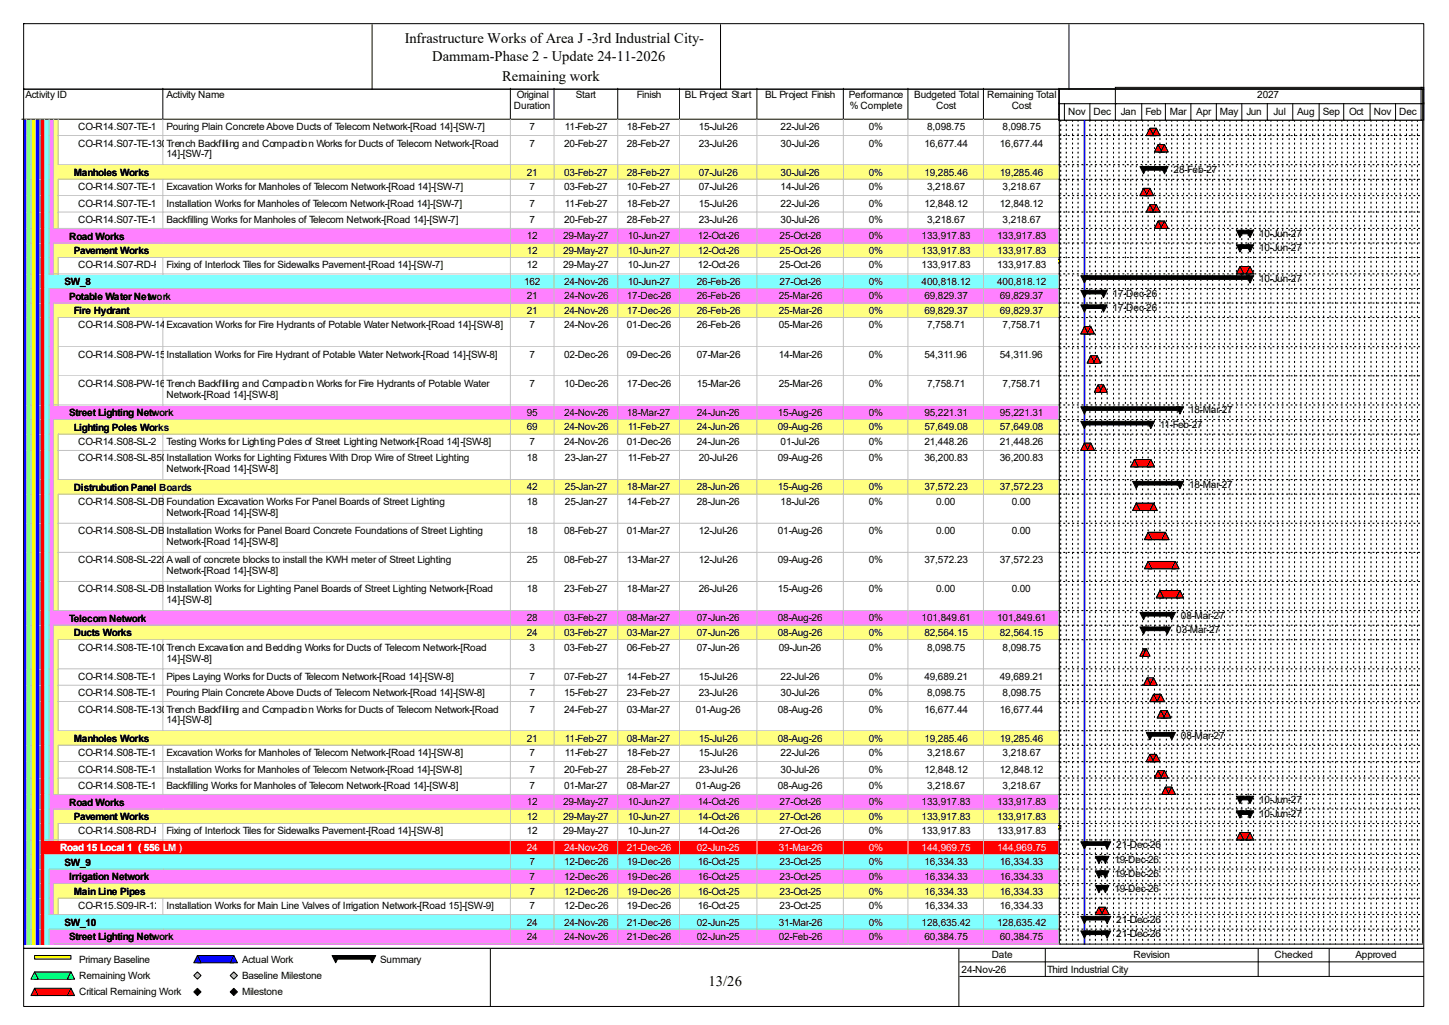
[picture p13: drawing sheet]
<svg xmlns="http://www.w3.org/2000/svg" width="420mm" height="297mm" viewBox="0 0 420 297" stroke-linecap="round" stroke-linejoin="round" font-family="sans-serif">
<defs><g id="words">
<g font-size="4.2">
<text x="117.3" y="12.4">Infrastructure Works of Area J -3rd Industrial City-</text>
<text x="125.3" y="17.7">Dammam-Phase 2 - Update 24-11-2026</text>
<text x="145.5" y="23.5">Remaining work</text>
<text x="205.4" y="285.6">13/26</text>
</g>
<g font-size="2.9">
<text x="7.4" y="28.4">Activity ID</text>
<text x="48.3" y="28.4">Activity Name</text>
<text x="149.8" y="28.4">Original</text>
<text x="166.9" y="28.4">Start</text>
<text x="184.6" y="28.4">Finish</text>
<text x="198.5" y="28.4">BL Project Start</text>
<text x="221.8" y="28.4">BL Project Finish</text>
<text x="246" y="28.4">Performance</text>
<text x="265" y="28.4">Budgeted Total</text>
<text x="286.1" y="28.4">Remaining Total</text>
<text x="364.4" y="28.4">2027</text>
<text x="149" y="31.6">Duration</text>
<text x="246.3" y="31.6">% Complete</text>
<text x="271.4" y="31.6">Cost</text>
<text x="293.2" y="31.6">Cost</text>
<text x="302.7" y="33.2">Oct</text>
<text x="309.6" y="33.2">Nov</text>
<text x="316.9" y="33.2">Dec</text>
<text x="324.9" y="33.2">Jan</text>
<text x="332" y="33.2">Feb</text>
<text x="339.1" y="33.2">Mar</text>
<text x="346.8" y="33.2">Apr</text>
<text x="353.6" y="33.2">May</text>
<text x="361.3" y="33.2">Jun</text>
<text x="369.1" y="33.2">Jul</text>
<text x="376" y="33.2">Aug</text>
<text x="383.4" y="33.2">Sep</text>
<text x="391" y="33.2">Oct</text>
<text x="398.2" y="33.2">Nov</text>
<text x="405.6" y="33.2">Dec</text>
<text x="22.7" y="37.7">CO-R14.S07-TE-120Pouring Plain Concrete Above Ducts of Telecom Network-[Road 14]-[SW-7]</text>
<text x="153.5" y="37.7">7</text>
<text x="163.7" y="37.7">11-Feb-27</text>
<text x="181.7" y="37.7">18-Feb-27</text>
<text x="202.5" y="37.7">15-Jul-26</text>
<text x="226.2" y="37.7">22-Jul-26</text>
<text x="251.8" y="37.7">0%</text>
<text x="268.7" y="37.7">8,098.75</text>
<text x="290.6" y="37.7">8,098.75</text>
<text x="22.7" y="42.5">CO-R14.S07-TE-130Trench Backfilling and Compaction Works for Ducts of Telecom Network-[Road</text>
<text x="48.3" y="45.6">14]-[SW-7]</text>
<text x="153.5" y="42.5">7</text>
<text x="163.5" y="42.5">20-Feb-27</text>
<text x="181.7" y="42.5">28-Feb-27</text>
<text x="202.5" y="42.5">23-Jul-26</text>
<text x="226.2" y="42.5">30-Jul-26</text>
<text x="251.8" y="42.5">0%</text>
<text x="267.9" y="42.5">16,677.44</text>
<text x="289.8" y="42.5">16,677.44</text>
<text x="21.4" y="51">Manholes Works</text>
<text x="152.7" y="50.9">21</text>
<text x="163.5" y="50.9">03-Feb-27</text>
<text x="181.7" y="50.9">28-Feb-27</text>
<text x="202.5" y="50.9">07-Jul-26</text>
<text x="226.2" y="50.9">30-Jul-26</text>
<text x="251.8" y="50.9">0%</text>
<text x="267.9" y="50.9">19,285.46</text>
<text x="289.8" y="50.9">19,285.46</text>
<text x="340.1" y="50.1">28-Feb-27</text>
<text x="22.7" y="55.1">CO-R14.S07-TE-140Excavation Works for Manholes of Telecom Network-[Road 14]-[SW-7]</text>
<text x="22.7" y="59.9">CO-R14.S07-TE-150Installation Works for Manholes of Telecom Network-[Road 14]-[SW-7]</text>
<text x="153.5" y="55.1">7</text>
<text x="153.5" y="59.9">7</text>
<text x="163.5" y="55.1">03-Feb-27</text>
<text x="163.7" y="59.9">11-Feb-27</text>
<text x="181.7" y="55.1">10-Feb-27</text>
<text x="181.7" y="59.9">18-Feb-27</text>
<text x="202.5" y="55.1">07-Jul-26</text>
<text x="202.5" y="59.9">15-Jul-26</text>
<text x="226.2" y="55.1">14-Jul-26</text>
<text x="226.2" y="59.9">22-Jul-26</text>
<text x="251.8" y="55.1">0%</text>
<text x="251.8" y="59.9">0%</text>
<text x="267.9" y="59.9">12,848.12</text>
<text x="268.7" y="55.1">3,218.67</text>
<text x="289.8" y="59.9">12,848.12</text>
<text x="290.6" y="55.1">3,218.67</text>
<text x="22.7" y="64.6">CO-R14.S07-TE-160Backfilling Works for Manholes of Telecom Network-[Road 14]-[SW-7]</text>
<text x="153.5" y="64.6">7</text>
<text x="163.5" y="64.6">20-Feb-27</text>
<text x="181.7" y="64.6">28-Feb-27</text>
<text x="202.5" y="64.6">23-Jul-26</text>
<text x="226.2" y="64.6">30-Jul-26</text>
<text x="251.8" y="64.6">0%</text>
<text x="268.7" y="64.6">3,218.67</text>
<text x="290.6" y="64.6">3,218.67</text>
<text x="20" y="69.4">Road Works</text>
<text x="152.7" y="69.3">12</text>
<text x="163.2" y="69.3">29-May-27</text>
<text x="181.9" y="69.3">10-Jun-27</text>
<text x="202.3" y="69.3">12-Oct-26</text>
<text x="226" y="69.3">25-Oct-26</text>
<text x="251.8" y="69.3">0%</text>
<text x="267.1" y="69.3">133,917.83</text>
<text x="289" y="69.3">133,917.83</text>
<text x="365" y="68.5">10-Jun-27</text>
<text x="21.4" y="73.7">Pavement Works</text>
<text x="22.7" y="77.8">CO-R14.S07-RD-P-130</text>
<text x="48.3" y="77.8">Fixing of Interlock Tiles for Sidewalks Pavement-[Road 14]-[SW-7]</text>
<text x="152.7" y="73.6">12</text>
<text x="152.7" y="77.8">12</text>
<text x="163.2" y="73.6">29-May-27</text>
<text x="163.2" y="77.8">29-May-27</text>
<text x="181.9" y="73.6">10-Jun-27</text>
<text x="181.9" y="77.8">10-Jun-27</text>
<text x="202.3" y="73.6">12-Oct-26</text>
<text x="202.3" y="77.8">12-Oct-26</text>
<text x="226" y="73.6">25-Oct-26</text>
<text x="226" y="77.8">25-Oct-26</text>
<text x="251.8" y="73.6">0%</text>
<text x="251.8" y="77.8">0%</text>
<text x="267.1" y="73.6">133,917.83</text>
<text x="267.1" y="77.8">133,917.83</text>
<text x="289" y="73.6">133,917.83</text>
<text x="289" y="77.8">133,917.83</text>
<text x="365" y="72.8">10-Jun-27</text>
<text x="18.7" y="82.6">SW_8</text>
<text x="151.9" y="82.5">162</text>
<text x="163.5" y="82.5">24-Nov-26</text>
<text x="181.9" y="82.5">10-Jun-27</text>
<text x="202" y="82.5">26-Feb-26</text>
<text x="226" y="82.5">27-Oct-26</text>
<text x="251.8" y="82.5">0%</text>
<text x="267.1" y="82.5">400,818.12</text>
<text x="289" y="82.5">400,818.12</text>
<text x="365" y="81.7">10-Jun-27</text>
<text x="20" y="86.8">Potable Water Network</text>
<text x="152.7" y="86.7">21</text>
<text x="163.5" y="86.7">24-Nov-26</text>
<text x="181.7" y="86.7">17-Dec-26</text>
<text x="202" y="86.7">26-Feb-26</text>
<text x="225.7" y="86.7">25-Mar-26</text>
<text x="251.8" y="86.7">0%</text>
<text x="267.9" y="86.7">69,829.37</text>
<text x="289.8" y="86.7">69,829.37</text>
<text x="322.5" y="85.9">17-Dec-26</text>
<text x="21.4" y="91.1">Fire Hydrant</text>
<text x="22.7" y="95.2">CO-R14.S08-PW-140</text>
<text x="48.3" y="95.2">Excavation Works for Fire Hydrants of Potable Water Network-[Road 14]-[SW-8]</text>
<text x="152.7" y="91">21</text>
<text x="153.5" y="95.2">7</text>
<text x="163.5" y="91">24-Nov-26</text>
<text x="163.5" y="95.2">24-Nov-26</text>
<text x="181.7" y="91">17-Dec-26</text>
<text x="181.7" y="95.2">01-Dec-26</text>
<text x="202" y="91">26-Feb-26</text>
<text x="202" y="95.2">26-Feb-26</text>
<text x="225.7" y="91">25-Mar-26</text>
<text x="225.7" y="95.2">05-Mar-26</text>
<text x="251.8" y="91">0%</text>
<text x="251.8" y="95.2">0%</text>
<text x="267.9" y="91">69,829.37</text>
<text x="268.7" y="95.2">7,758.71</text>
<text x="289.8" y="91">69,829.37</text>
<text x="290.6" y="95.2">7,758.71</text>
<text x="322.5" y="90.2">17-Dec-26</text>
<text x="22.7" y="103.6">CO-R14.S08-PW-150</text>
<text x="48.3" y="103.6">Installation Works for Fire Hydrant of Potable Water Network-[Road 14]-[SW-8]</text>
<text x="153.5" y="103.6">7</text>
<text x="163.5" y="103.6">02-Dec-26</text>
<text x="181.7" y="103.6">09-Dec-26</text>
<text x="202" y="103.6">07-Mar-26</text>
<text x="225.7" y="103.6">14-Mar-26</text>
<text x="251.8" y="103.6">0%</text>
<text x="267.9" y="103.6">54,311.96</text>
<text x="289.8" y="103.6">54,311.96</text>
<text x="22.7" y="112.1">CO-R14.S08-PW-160</text>
<text x="48.3" y="112.1">Trench Backfilling and Compaction Works for Fire Hydrants of Potable Water</text>
<text x="153.5" y="112.1">7</text>
<text x="163.5" y="112.1">10-Dec-26</text>
<text x="181.7" y="112.1">17-Dec-26</text>
<text x="202" y="112.1">15-Mar-26</text>
<text x="225.7" y="112.1">25-Mar-26</text>
<text x="251.8" y="112.1">0%</text>
<text x="268.7" y="112.1">7,758.71</text>
<text x="290.6" y="112.1">7,758.71</text>
<text x="48.3" y="115.2">Network-[Road 14]-[SW-8]</text>
<text x="344.6" y="119.7">18-Mar-27</text>
<text x="20" y="120.6">Street Lighting Network</text>
<text x="21.4" y="124.8">Lighting Poles Works</text>
<text x="152.7" y="120.5">95</text>
<text x="152.7" y="124.7">69</text>
<text x="163.5" y="120.5">24-Nov-26</text>
<text x="163.5" y="124.7">24-Nov-26</text>
<text x="181.7" y="120.5">18-Mar-27</text>
<text x="181.9" y="124.7">11-Feb-27</text>
<text x="202" y="120.5">24-Jun-26</text>
<text x="202" y="124.7">24-Jun-26</text>
<text x="225.5" y="120.5">15-Aug-26</text>
<text x="225.5" y="124.7">09-Aug-26</text>
<text x="251.8" y="120.5">0%</text>
<text x="251.8" y="124.7">0%</text>
<text x="267.9" y="120.5">95,221.31</text>
<text x="267.9" y="124.7">57,649.08</text>
<text x="289.8" y="120.5">95,221.31</text>
<text x="289.8" y="124.7">57,649.08</text>
<text x="336.2" y="123.9">11-Feb-27</text>
<text x="22.7" y="128.9">CO-R14.S08-SL-200Testing Works for Lighting Poles of Street Lighting Network-[Road 14]-[SW-8]</text>
<text x="153.5" y="128.9">7</text>
<text x="163.5" y="128.9">24-Nov-26</text>
<text x="181.7" y="128.9">01-Dec-26</text>
<text x="202" y="128.9">24-Jun-26</text>
<text x="226.2" y="128.9">01-Jul-26</text>
<text x="251.8" y="128.9">0%</text>
<text x="267.9" y="128.9">21,448.26</text>
<text x="289.8" y="128.9">21,448.26</text>
<text x="22.7" y="133.7">CO-R14.S08-SL-850Installation Works for Lighting Fixtures With Drop Wire of Street Lighting</text>
<text x="48.3" y="136.9">Network-[Road 14]-[SW-8]</text>
<text x="152.7" y="133.7">18</text>
<text x="163.7" y="133.7">23-Jan-27</text>
<text x="181.9" y="133.7">11-Feb-27</text>
<text x="202.5" y="133.7">20-Jul-26</text>
<text x="225.5" y="133.7">09-Aug-26</text>
<text x="251.8" y="133.7">0%</text>
<text x="267.9" y="133.7">36,200.83</text>
<text x="289.8" y="133.7">36,200.83</text>
<text x="21.4" y="142.2">Distrubution Panel Boards</text>
<text x="152.7" y="142.1">42</text>
<text x="163.7" y="142.1">25-Jan-27</text>
<text x="181.7" y="142.1">18-Mar-27</text>
<text x="202" y="142.1">28-Jun-26</text>
<text x="225.5" y="142.1">15-Aug-26</text>
<text x="251.8" y="142.1">0%</text>
<text x="267.9" y="142.1">37,572.23</text>
<text x="289.8" y="142.1">37,572.23</text>
<text x="344.6" y="141.3">18-Mar-27</text>
<text x="22.7" y="146.3">CO-R14.S08-SL-DB-640</text>
<text x="48.3" y="146.3">Foundation Excavation Works For Panel Boards of Street Lighting</text>
<text x="48.3" y="149.5">Network-[Road 14]-[SW-8]</text>
<text x="152.7" y="146.3">18</text>
<text x="163.7" y="146.3">25-Jan-27</text>
<text x="181.7" y="146.3">14-Feb-27</text>
<text x="202" y="146.3">28-Jun-26</text>
<text x="226.2" y="146.3">18-Jul-26</text>
<text x="251.8" y="146.3">0%</text>
<text x="271.4" y="146.3">0.00</text>
<text x="293.2" y="146.3">0.00</text>
<text x="22.7" y="154.8">CO-R14.S08-SL-DB-650</text>
<text x="48.3" y="154.8">Installation Works for Panel Board Concrete Foundations of Street Lighting</text>
<text x="152.7" y="154.8">18</text>
<text x="163.5" y="154.8">08-Feb-27</text>
<text x="181.7" y="154.8">01-Mar-27</text>
<text x="202.5" y="154.8">12-Jul-26</text>
<text x="225.5" y="154.8">01-Aug-26</text>
<text x="251.8" y="154.8">0%</text>
<text x="271.4" y="154.8">0.00</text>
<text x="293.2" y="154.8">0.00</text>
<text x="48.3" y="157.9">Network-[Road 14]-[SW-8]</text>
<text x="22.7" y="163.2">CO-R14.S08-SL-220A wall of concrete blocks to install the KWH meter of Street Lighting</text>
<text x="48.3" y="166.4">Network-[Road 14]-[SW-8]</text>
<text x="152.7" y="163.2">25</text>
<text x="163.5" y="163.2">08-Feb-27</text>
<text x="181.7" y="163.2">13-Mar-27</text>
<text x="202.5" y="163.2">12-Jul-26</text>
<text x="225.5" y="163.2">09-Aug-26</text>
<text x="251.8" y="163.2">0%</text>
<text x="267.9" y="163.2">37,572.23</text>
<text x="289.8" y="163.2">37,572.23</text>
<text x="22.7" y="171.7">CO-R14.S08-SL-DB-660</text>
<text x="48.3" y="171.7">Installation Works for Lighting Panel Boards of Street Lighting Network-[Road</text>
<text x="152.7" y="171.7">18</text>
<text x="163.5" y="171.7">23-Feb-27</text>
<text x="181.7" y="171.7">18-Mar-27</text>
<text x="202.5" y="171.7">26-Jul-26</text>
<text x="225.5" y="171.7">15-Aug-26</text>
<text x="251.8" y="171.7">0%</text>
<text x="271.4" y="171.7">0.00</text>
<text x="293.2" y="171.7">0.00</text>
<text x="48.3" y="174.8">14]-[SW-8]</text>
<text x="342.3" y="179.3">08-Mar-27</text>
<text x="20" y="180.2">Telecom Network</text>
<text x="21.4" y="184.4">Ducts Works</text>
<text x="152.7" y="180.1">28</text>
<text x="152.7" y="184.3">24</text>
<text x="163.5" y="180.1">03-Feb-27</text>
<text x="163.5" y="184.3">03-Feb-27</text>
<text x="181.7" y="180.1">08-Mar-27</text>
<text x="181.7" y="184.3">03-Mar-27</text>
<text x="202" y="180.1">07-Jun-26</text>
<text x="202" y="184.3">07-Jun-26</text>
<text x="225.5" y="180.1">08-Aug-26</text>
<text x="225.5" y="184.3">08-Aug-26</text>
<text x="251.8" y="180.1">0%</text>
<text x="251.8" y="184.3">0%</text>
<text x="267.1" y="180.1">101,849.61</text>
<text x="267.9" y="184.3">82,564.15</text>
<text x="289" y="180.1">101,849.61</text>
<text x="289.8" y="184.3">82,564.15</text>
<text x="341" y="183.5">03-Mar-27</text>
<text x="22.7" y="188.5">CO-R14.S08-TE-100Trench Excavation and Bedding Works for Ducts of Telecom Network-[Road</text>
<text x="48.3" y="191.7">14]-[SW-8]</text>
<text x="153.5" y="188.5">3</text>
<text x="163.5" y="188.5">03-Feb-27</text>
<text x="181.7" y="188.5">06-Feb-27</text>
<text x="202" y="188.5">07-Jun-26</text>
<text x="225.7" y="188.5">09-Jun-26</text>
<text x="251.8" y="188.5">0%</text>
<text x="268.7" y="188.5">8,098.75</text>
<text x="290.6" y="188.5">8,098.75</text>
<text x="22.7" y="197">CO-R14.S08-TE-110</text>
<text x="48.3" y="197">Pipes Laying Works for Ducts of Telecom Network-[Road 14]-[SW-8]</text>
<text x="153.5" y="197">7</text>
<text x="163.5" y="197">07-Feb-27</text>
<text x="181.7" y="197">14-Feb-27</text>
<text x="202.5" y="197">15-Jul-26</text>
<text x="226.2" y="197">22-Jul-26</text>
<text x="251.8" y="197">0%</text>
<text x="267.9" y="197">49,689.21</text>
<text x="289.8" y="197">49,689.21</text>
<text x="22.7" y="201.7">CO-R14.S08-TE-120Pouring Plain Concrete Above Ducts of Telecom Network-[Road 14]-[SW-8]</text>
<text x="153.5" y="201.7">7</text>
<text x="163.5" y="201.7">15-Feb-27</text>
<text x="181.7" y="201.7">23-Feb-27</text>
<text x="202.5" y="201.7">23-Jul-26</text>
<text x="226.2" y="201.7">30-Jul-26</text>
<text x="251.8" y="201.7">0%</text>
<text x="268.7" y="201.7">8,098.75</text>
<text x="290.6" y="201.7">8,098.75</text>
<text x="22.7" y="206.5">CO-R14.S08-TE-130Trench Backfilling and Compaction Works for Ducts of Telecom Network-[Road</text>
<text x="48.3" y="209.6">14]-[SW-8]</text>
<text x="153.5" y="206.5">7</text>
<text x="163.5" y="206.5">24-Feb-27</text>
<text x="181.7" y="206.5">03-Mar-27</text>
<text x="201.7" y="206.5">01-Aug-26</text>
<text x="225.5" y="206.5">08-Aug-26</text>
<text x="251.8" y="206.5">0%</text>
<text x="267.9" y="206.5">16,677.44</text>
<text x="289.8" y="206.5">16,677.44</text>
<text x="21.4" y="215">Manholes Works</text>
<text x="152.7" y="214.9">21</text>
<text x="163.7" y="214.9">11-Feb-27</text>
<text x="181.7" y="214.9">08-Mar-27</text>
<text x="202.5" y="214.9">15-Jul-26</text>
<text x="225.5" y="214.9">08-Aug-26</text>
<text x="251.8" y="214.9">0%</text>
<text x="267.9" y="214.9">19,285.46</text>
<text x="289.8" y="214.9">19,285.46</text>
<text x="342.3" y="214.1">08-Mar-27</text>
<text x="22.7" y="219.1">CO-R14.S08-TE-140Excavation Works for Manholes of Telecom Network-[Road 14]-[SW-8]</text>
<text x="153.5" y="219.1">7</text>
<text x="163.7" y="219.1">11-Feb-27</text>
<text x="181.7" y="219.1">18-Feb-27</text>
<text x="202.5" y="219.1">15-Jul-26</text>
<text x="226.2" y="219.1">22-Jul-26</text>
<text x="251.8" y="219.1">0%</text>
<text x="268.7" y="219.1">3,218.67</text>
<text x="290.6" y="219.1">3,218.67</text>
<text x="22.7" y="223.9">CO-R14.S08-TE-150Installation Works for Manholes of Telecom Network-[Road 14]-[SW-8]</text>
<text x="153.5" y="223.9">7</text>
<text x="163.5" y="223.9">20-Feb-27</text>
<text x="181.7" y="223.9">28-Feb-27</text>
<text x="202.5" y="223.9">23-Jul-26</text>
<text x="226.2" y="223.9">30-Jul-26</text>
<text x="251.8" y="223.9">0%</text>
<text x="267.9" y="223.9">12,848.12</text>
<text x="289.8" y="223.9">12,848.12</text>
<text x="20" y="233.4">Road Works</text>
<text x="22.7" y="228.6">CO-R14.S08-TE-160Backfilling Works for Manholes of Telecom Network-[Road 14]-[SW-8]</text>
<text x="152.7" y="233.3">12</text>
<text x="153.5" y="228.6">7</text>
<text x="163.2" y="233.3">29-May-27</text>
<text x="163.5" y="228.6">01-Mar-27</text>
<text x="181.7" y="228.6">08-Mar-27</text>
<text x="181.9" y="233.3">10-Jun-27</text>
<text x="201.7" y="228.6">01-Aug-26</text>
<text x="202.3" y="233.3">14-Oct-26</text>
<text x="225.5" y="228.6">08-Aug-26</text>
<text x="226" y="233.3">27-Oct-26</text>
<text x="251.8" y="228.6">0%</text>
<text x="251.8" y="233.3">0%</text>
<text x="267.1" y="233.3">133,917.83</text>
<text x="268.7" y="228.6">3,218.67</text>
<text x="289" y="233.3">133,917.83</text>
<text x="290.6" y="228.6">3,218.67</text>
<text x="365" y="232.6">10-Jun-27</text>
<text x="21.4" y="237.7">Pavement Works</text>
<text x="152.7" y="237.6">12</text>
<text x="163.2" y="237.6">29-May-27</text>
<text x="181.9" y="237.6">10-Jun-27</text>
<text x="202.3" y="237.6">14-Oct-26</text>
<text x="226" y="237.6">27-Oct-26</text>
<text x="251.8" y="237.6">0%</text>
<text x="267.1" y="237.6">133,917.83</text>
<text x="289" y="237.6">133,917.83</text>
<text x="365" y="236.8">10-Jun-27</text>
<text x="22.7" y="241.8">CO-R14.S08-RD-P-130</text>
<text x="48.3" y="241.8">Fixing of Interlock Tiles for Sidewalks Pavement-[Road 14]-[SW-8]</text>
<text x="152.7" y="241.8">12</text>
<text x="163.2" y="241.8">29-May-27</text>
<text x="181.9" y="241.8">10-Jun-27</text>
<text x="202.3" y="241.8">14-Oct-26</text>
<text x="226" y="241.8">27-Oct-26</text>
<text x="251.8" y="241.8">0%</text>
<text x="267.1" y="241.8">133,917.83</text>
<text x="289" y="241.8">133,917.83</text>
<text x="323.6" y="245.7">21-Dec-26</text>
<text x="18.7" y="250.8">SW_9</text>
<text x="153.5" y="250.7">7</text>
<text x="163.5" y="250.7">12-Dec-26</text>
<text x="181.7" y="250.7">19-Dec-26</text>
<text x="202.3" y="250.7">16-Oct-25</text>
<text x="226" y="250.7">23-Oct-25</text>
<text x="251.8" y="250.7">0%</text>
<text x="267.9" y="250.7">16,334.33</text>
<text x="289.8" y="250.7">16,334.33</text>
<text x="323" y="250">19-Dec-26</text>
<text x="20" y="255.1">Irrigation Network</text>
<text x="153.5" y="255">7</text>
<text x="163.5" y="255">12-Dec-26</text>
<text x="181.7" y="255">19-Dec-26</text>
<text x="202.3" y="255">16-Oct-25</text>
<text x="226" y="255">23-Oct-25</text>
<text x="251.8" y="255">0%</text>
<text x="267.9" y="255">16,334.33</text>
<text x="289.8" y="255">16,334.33</text>
<text x="323" y="254.2">19-Dec-26</text>
<text x="21.4" y="259.3">Main Line Pipes</text>
<text x="22.7" y="263.4">CO-R15.S09-IR-120</text>
<text x="48.3" y="263.4">Installation Works for Main Line Valves of Irrigation Network-[Road 15]-[SW-9]</text>
<text x="153.5" y="259.2">7</text>
<text x="153.5" y="263.4">7</text>
<text x="163.5" y="259.2">12-Dec-26</text>
<text x="163.5" y="263.4">12-Dec-26</text>
<text x="181.7" y="259.2">19-Dec-26</text>
<text x="181.7" y="263.4">19-Dec-26</text>
<text x="202.3" y="259.2">16-Oct-25</text>
<text x="202.3" y="263.4">16-Oct-25</text>
<text x="226" y="259.2">23-Oct-25</text>
<text x="226" y="263.4">23-Oct-25</text>
<text x="251.8" y="259.2">0%</text>
<text x="251.8" y="263.4">0%</text>
<text x="267.9" y="259.2">16,334.33</text>
<text x="267.9" y="263.4">16,334.33</text>
<text x="289.8" y="259.2">16,334.33</text>
<text x="289.8" y="263.4">16,334.33</text>
<text x="323" y="258.4">19-Dec-26</text>
<text x="18.7" y="268.3">SW_10</text>
<text x="152.7" y="268.2">24</text>
<text x="163.5" y="268.2">24-Nov-26</text>
<text x="181.7" y="268.2">21-Dec-26</text>
<text x="202" y="268.2">02-Jun-25</text>
<text x="225.7" y="268.2">31-Mar-26</text>
<text x="251.8" y="268.2">0%</text>
<text x="267.1" y="268.2">128,635.42</text>
<text x="289" y="268.2">128,635.42</text>
<text x="323.6" y="267.4">21-Dec-26</text>
<text x="20" y="272.5">Street Lighting Network</text>
<text x="152.7" y="272.4">24</text>
<text x="163.5" y="272.4">24-Nov-26</text>
<text x="181.7" y="272.4">21-Dec-26</text>
<text x="202" y="272.4">02-Jun-25</text>
<text x="225.7" y="272.4">02-Feb-26</text>
<text x="251.8" y="272.4">0%</text>
<text x="267.9" y="272.4">60,384.75</text>
<text x="289.8" y="272.4">60,384.75</text>
<text x="323.6" y="271.6">21-Dec-26</text>
<text x="22.9" y="279">Primary Baseline</text>
<text x="70.1" y="279">Actual Work</text>
<text x="110.2" y="279">Summary</text>
<text x="278.7" y="281.9">24-Nov-26</text>
<text x="287.4" y="277.7">Date</text>
<text x="303.5" y="281.9">Third Industrial City</text>
<text x="328.5" y="277.7">Revision</text>
<text x="369.4" y="277.7">Checked</text>
<text x="392.9" y="277.7">Approved</text>
<text x="22.9" y="283.7">Remaining Work</text>
<text x="70.1" y="283.7">Baseline Milestone</text>
<text x="22.9" y="288.5">Critical Remaining Work</text>
<text x="70.1" y="288.5">Milestone</text>
</g>
<g font-size="2.9" fill="#fff">
<text x="17.4" y="246.6">Road 15 Local 1 ( 556 LM )</text>
<text x="152.7" y="246.5">24</text>
<text x="163.5" y="246.5">24-Nov-26</text>
<text x="181.7" y="246.5">21-Dec-26</text>
<text x="202" y="246.5">02-Jun-25</text>
<text x="225.7" y="246.5">31-Mar-26</text>
<text x="251.8" y="246.5">0%</text>
<text x="267.1" y="246.5">144,969.75</text>
<text x="289" y="246.5">144,969.75</text>
</g>
</g></defs>
<path d="M47.2 25.6v8.9h-40.9" fill="none" stroke="#000" stroke-width=".29"/>
<path d="M47.5 25.6h100.7v9.2h-100.7z" fill="#fff"/>
<path d="M147.9 25.6v8.9h-100.7" fill="none" stroke="#000" stroke-width=".29"/>
<path d="M148.2 25.6h12.7v9.2h-12.7z" fill="#fff"/>
<path d="M160.6 25.6v8.9h-12.7" fill="none" stroke="#000" stroke-width=".29"/>
<path d="M160.9 25.6h18.4v9.2h-18.4z" fill="#fff"/>
<path d="M179 25.6v8.9h-18.4" fill="none" stroke="#000" stroke-width=".29"/>
<path d="M179.3 25.6h17.9v9.2h-17.9z" fill="#fff"/>
<path d="M197 25.6v8.9h-18" fill="none" stroke="#000" stroke-width=".29"/>
<path d="M197.2 25.6h22.5v9.2h-22.5z" fill="#fff"/>
<path d="M219.4 25.6v8.9h-22.4" fill="none" stroke="#000" stroke-width=".29"/>
<path d="M219.7 25.6h25v9.2h-25z" fill="#fff"/>
<path d="M244.4 25.6v8.9h-25" fill="none" stroke="#000" stroke-width=".29"/>
<path d="M244.7 25.6h18.7v9.2h-18.7z" fill="#fff"/>
<path d="M263.2 25.6v8.9h-18.8" fill="none" stroke="#000" stroke-width=".29"/>
<path d="M263.4 25.6h21.9v9.2h-21.9z" fill="#fff"/>
<path d="M285 25.6v8.9h-21.8" fill="none" stroke="#000" stroke-width=".29"/>
<path d="M285.3 25.6h21.9v9.2h-21.9z" fill="#fff"/>
<path d="M306.9 25.6v8.9h-21.9" fill="none" stroke="#000" stroke-width=".29"/>
<path d="M6.6 34.8h1.3v4.7h-1.3z" fill="#00f"/>
<path d="M7.6 34.5v5.1" fill="none" stroke="#c0c0c0" stroke-width=".29"/>
<path d="M7.9 34.8h1.3v4.7h-1.3z" fill="#80ff80"/>
<path d="M9 34.5v5.1" fill="none" stroke="#c0c0c0" stroke-width=".29"/>
<path d="M9.2 34.8h1.3v4.7h-1.3z" fill="#ff0"/>
<path d="M10.3 34.5v5.1" fill="none" stroke="#c0c0c0" stroke-width=".29"/>
<path d="M10.5 34.8h1.4v4.7h-1.4z" fill="#00f"/>
<path d="M11.6 34.5v5.1" fill="none" stroke="#c0c0c0" stroke-width=".29"/>
<path d="M11.9 34.8h1.3v4.7h-1.3z" fill="#f00"/>
<path d="M12.9 34.5v5.1" fill="none" stroke="#c0c0c0" stroke-width=".29"/>
<path d="M13.2 34.8h1.3v4.7h-1.3z" fill="#80ffff"/>
<path d="M14.2 34.5v5.1" fill="none" stroke="#c0c0c0" stroke-width=".29"/>
<path d="M14.5 34.8h1.3v4.7h-1.3z" fill="#ff80ff"/>
<path d="M15.6 34.5v5.1" fill="none" stroke="#c0c0c0" stroke-width=".29"/>
<path d="M15.8 34.8h1.3v4.7h-1.3z" fill="#ffff80"/>
<path d="M16.9 34.5v5.1" fill="none" stroke="#c0c0c0" stroke-width=".29"/>
<path d="M17.1 34.8h30.4v4.7h-30.4z" fill="#fff"/>
<path d="M16.9 39.3h30.6M47.2 34.5v5.1" fill="none" stroke="#c0c0c0" stroke-width=".29"/>
<path d="M47.5 34.8h100.7v4.7h-100.7z" fill="#fff"/>
<path d="M147.9 34.5v4.8h-100.4" fill="none" stroke="#c0c0c0" stroke-width=".29"/>
<path d="M148.2 34.8h12.7v4.7h-12.7z" fill="#fff"/>
<path d="M160.6 34.5v4.8h-12.4" fill="none" stroke="#c0c0c0" stroke-width=".29"/>
<path d="M160.9 34.8h18.4v4.7h-18.4z" fill="#fff"/>
<path d="M179 34.5v4.8h-18.1" fill="none" stroke="#c0c0c0" stroke-width=".29"/>
<path d="M179.3 34.8h17.9v4.7h-17.9z" fill="#fff"/>
<path d="M197 34.5v4.8h-17.7" fill="none" stroke="#c0c0c0" stroke-width=".29"/>
<path d="M197.2 34.8h22.5v4.7h-22.5z" fill="#fff"/>
<path d="M219.4 34.5v4.8h-22.2" fill="none" stroke="#c0c0c0" stroke-width=".29"/>
<path d="M219.7 34.8h25v4.7h-25z" fill="#fff"/>
<path d="M244.4 34.5v4.8h-24.7" fill="none" stroke="#c0c0c0" stroke-width=".29"/>
<path d="M244.7 34.8h18.7v4.7h-18.7z" fill="#fff"/>
<path d="M263.2 34.5v4.8h-18.5" fill="none" stroke="#c0c0c0" stroke-width=".29"/>
<path d="M263.4 34.8h21.9v4.7h-21.9z" fill="#fff"/>
<path d="M285 34.5v4.8h-21.6" fill="none" stroke="#c0c0c0" stroke-width=".29"/>
<path d="M285.3 34.8h21.9v4.7h-21.9z" fill="#fff"/>
<path d="M306.9 34.5v4.8h-21.6" fill="none" stroke="#c0c0c0" stroke-width=".29"/>
<path d="M6.6 39.5h1.3v8.5h-1.3z" fill="#00f"/>
<path d="M7.6 39.3v8.7" fill="none" stroke="#c0c0c0" stroke-width=".29"/>
<path d="M7.9 39.5h1.3v8.5h-1.3z" fill="#80ff80"/>
<path d="M9 39.3v8.7" fill="none" stroke="#c0c0c0" stroke-width=".29"/>
<path d="M9.2 39.5h1.3v8.5h-1.3z" fill="#ff0"/>
<path d="M10.3 39.3v8.7" fill="none" stroke="#c0c0c0" stroke-width=".29"/>
<path d="M10.5 39.5h1.4v8.5h-1.4z" fill="#00f"/>
<path d="M11.6 39.3v8.7" fill="none" stroke="#c0c0c0" stroke-width=".29"/>
<path d="M11.9 39.5h1.3v8.5h-1.3z" fill="#f00"/>
<path d="M12.9 39.3v8.7" fill="none" stroke="#c0c0c0" stroke-width=".29"/>
<path d="M13.2 39.5h1.3v8.5h-1.3z" fill="#80ffff"/>
<path d="M14.2 39.3v8.7" fill="none" stroke="#c0c0c0" stroke-width=".29"/>
<path d="M14.5 39.5h1.3v8.5h-1.3z" fill="#ff80ff"/>
<path d="M15.6 39.3v8.7" fill="none" stroke="#c0c0c0" stroke-width=".29"/>
<path d="M15.8 39.5h1.3v8.5h-1.3z" fill="#ffff80"/>
<path d="M16.9 39.3v8.7" fill="none" stroke="#c0c0c0" stroke-width=".29"/>
<path d="M17.1 39.5h30.4v8.5h-30.4z" fill="#fff"/>
<path d="M47.2 39.3v8.7M16.9 47.7h30.6" fill="none" stroke="#c0c0c0" stroke-width=".29"/>
<path d="M47.5 39.5h100.7v8.5h-100.7z" fill="#fff"/>
<path d="M147.9 39.3v8.4h-100.4" fill="none" stroke="#c0c0c0" stroke-width=".29"/>
<path d="M148.2 39.5h12.7v8.5h-12.7z" fill="#fff"/>
<path d="M160.6 39.3v8.4h-12.4" fill="none" stroke="#c0c0c0" stroke-width=".29"/>
<path d="M160.9 39.5h18.4v8.5h-18.4z" fill="#fff"/>
<path d="M179 39.3v8.4h-18.1" fill="none" stroke="#c0c0c0" stroke-width=".29"/>
<path d="M179.3 39.5h17.9v8.5h-17.9z" fill="#fff"/>
<path d="M197 39.3v8.4h-17.7" fill="none" stroke="#c0c0c0" stroke-width=".29"/>
<path d="M197.2 39.5h22.5v8.5h-22.5z" fill="#fff"/>
<path d="M219.4 39.3v8.4h-22.2" fill="none" stroke="#c0c0c0" stroke-width=".29"/>
<path d="M219.7 39.5h25v8.5h-25z" fill="#fff"/>
<path d="M244.4 39.3v8.4h-24.7" fill="none" stroke="#c0c0c0" stroke-width=".29"/>
<path d="M244.7 39.5h18.7v8.5h-18.7z" fill="#fff"/>
<path d="M263.2 39.3v8.4h-18.5" fill="none" stroke="#c0c0c0" stroke-width=".29"/>
<path d="M263.4 39.5h21.9v8.5h-21.9z" fill="#fff"/>
<path d="M285 39.3v8.4h-21.6" fill="none" stroke="#c0c0c0" stroke-width=".29"/>
<path d="M285.3 39.5h21.9v8.5h-21.9z" fill="#fff"/>
<path d="M306.9 39.3v8.4h-21.6" fill="none" stroke="#c0c0c0" stroke-width=".29"/>
<path d="M6.6 48h1.3v4.2h-1.3z" fill="#00f"/>
<path d="M7.6 47.7v4.5" fill="none" stroke="#c0c0c0" stroke-width=".29"/>
<path d="M7.9 48h1.3v4.2h-1.3z" fill="#80ff80"/>
<path d="M9 47.7v4.5" fill="none" stroke="#c0c0c0" stroke-width=".29"/>
<path d="M9.2 48h1.3v4.2h-1.3z" fill="#ff0"/>
<path d="M10.3 47.7v4.5" fill="none" stroke="#c0c0c0" stroke-width=".29"/>
<path d="M10.5 48h1.4v4.2h-1.4z" fill="#00f"/>
<path d="M11.6 47.7v4.5" fill="none" stroke="#c0c0c0" stroke-width=".29"/>
<path d="M11.9 48h1.3v4.2h-1.3z" fill="#f00"/>
<path d="M12.9 47.7v4.5" fill="none" stroke="#c0c0c0" stroke-width=".29"/>
<path d="M13.2 48h1.3v4.2h-1.3z" fill="#80ffff"/>
<path d="M14.2 47.7v4.5" fill="none" stroke="#c0c0c0" stroke-width=".29"/>
<path d="M14.5 48h1.3v4.2h-1.3z" fill="#ff80ff"/>
<path d="M15.6 47.7v4.5" fill="none" stroke="#c0c0c0" stroke-width=".29"/>
<path d="M15.8 48h31.7v4.2h-31.7z" fill="#ffff80"/>
<path d="M16.9 51.9h30.6" fill="none" stroke="#c0c0c0" stroke-width=".29"/>
<path d="M47.5 48h100.7v4.2h-100.7z" fill="#ffff80"/>
<path d="M147.9 47.7v4.2h-100.4" fill="none" stroke="#c0c0c0" stroke-width=".29"/>
<path d="M148.2 48h12.7v4.2h-12.7z" fill="#ffff80"/>
<path d="M160.6 47.7v4.2h-12.4" fill="none" stroke="#c0c0c0" stroke-width=".29"/>
<path d="M160.9 48h18.4v4.2h-18.4z" fill="#ffff80"/>
<path d="M179 47.7v4.2h-18.1" fill="none" stroke="#c0c0c0" stroke-width=".29"/>
<path d="M179.3 48h17.9v4.2h-17.9z" fill="#ffff80"/>
<path d="M197 47.7v4.2h-17.7" fill="none" stroke="#c0c0c0" stroke-width=".29"/>
<path d="M197.2 48h22.5v4.2h-22.5z" fill="#ffff80"/>
<path d="M219.4 47.7v4.2h-22.2" fill="none" stroke="#c0c0c0" stroke-width=".29"/>
<path d="M219.7 48h25v4.2h-25z" fill="#ffff80"/>
<path d="M244.4 47.7v4.2h-24.7" fill="none" stroke="#c0c0c0" stroke-width=".29"/>
<path d="M244.7 48h18.7v4.2h-18.7z" fill="#ffff80"/>
<path d="M263.2 47.7v4.2h-18.5" fill="none" stroke="#c0c0c0" stroke-width=".29"/>
<path d="M263.4 48h21.9v4.2h-21.9z" fill="#ffff80"/>
<path d="M285 47.7v4.2h-21.6" fill="none" stroke="#c0c0c0" stroke-width=".29"/>
<path d="M285.3 48h21.9v4.2h-21.9z" fill="#ffff80"/>
<path d="M306.9 47.7v4.2h-21.6" fill="none" stroke="#c0c0c0" stroke-width=".29"/>
<path d="M6.6 52.2h1.3v4.7h-1.3z" fill="#00f"/>
<path d="M7.6 51.9v5.1" fill="none" stroke="#c0c0c0" stroke-width=".29"/>
<path d="M7.9 52.2h1.3v4.7h-1.3z" fill="#80ff80"/>
<path d="M9 51.9v5.1" fill="none" stroke="#c0c0c0" stroke-width=".29"/>
<path d="M9.2 52.2h1.3v4.7h-1.3z" fill="#ff0"/>
<path d="M10.3 51.9v5.1" fill="none" stroke="#c0c0c0" stroke-width=".29"/>
<path d="M10.5 52.2h1.4v4.7h-1.4z" fill="#00f"/>
<path d="M11.6 51.9v5.1" fill="none" stroke="#c0c0c0" stroke-width=".29"/>
<path d="M11.9 52.2h1.3v4.7h-1.3z" fill="#f00"/>
<path d="M12.9 51.9v5.1" fill="none" stroke="#c0c0c0" stroke-width=".29"/>
<path d="M13.2 52.2h1.3v4.7h-1.3z" fill="#80ffff"/>
<path d="M14.2 51.9v5.1" fill="none" stroke="#c0c0c0" stroke-width=".29"/>
<path d="M14.5 52.2h1.3v4.7h-1.3z" fill="#ff80ff"/>
<path d="M15.6 51.9v5.1" fill="none" stroke="#c0c0c0" stroke-width=".29"/>
<path d="M15.8 52.2h1.3v4.7h-1.3z" fill="#ffff80"/>
<path d="M16.9 51.9v5.1" fill="none" stroke="#c0c0c0" stroke-width=".29"/>
<path d="M17.1 52.2h30.4v4.7h-30.4z" fill="#fff"/>
<path d="M16.9 56.7h30.6M47.2 51.9v5.1" fill="none" stroke="#c0c0c0" stroke-width=".29"/>
<path d="M47.5 52.2h100.7v4.7h-100.7z" fill="#fff"/>
<path d="M147.9 51.9v4.8h-100.4" fill="none" stroke="#c0c0c0" stroke-width=".29"/>
<path d="M148.2 52.2h12.7v4.7h-12.7z" fill="#fff"/>
<path d="M160.6 51.9v4.8h-12.4" fill="none" stroke="#c0c0c0" stroke-width=".29"/>
<path d="M160.9 52.2h18.4v4.7h-18.4z" fill="#fff"/>
<path d="M179 51.9v4.8h-18.1" fill="none" stroke="#c0c0c0" stroke-width=".29"/>
<path d="M179.3 52.2h17.9v4.7h-17.9z" fill="#fff"/>
<path d="M197 51.9v4.8h-17.7" fill="none" stroke="#c0c0c0" stroke-width=".29"/>
<path d="M197.2 52.2h22.5v4.7h-22.5z" fill="#fff"/>
<path d="M219.4 51.9v4.8h-22.2" fill="none" stroke="#c0c0c0" stroke-width=".29"/>
<path d="M219.7 52.2h25v4.7h-25z" fill="#fff"/>
<path d="M244.4 51.9v4.8h-24.7" fill="none" stroke="#c0c0c0" stroke-width=".29"/>
<path d="M244.7 52.2h18.7v4.7h-18.7z" fill="#fff"/>
<path d="M263.2 51.9v4.8h-18.5" fill="none" stroke="#c0c0c0" stroke-width=".29"/>
<path d="M263.4 52.2h21.9v4.7h-21.9z" fill="#fff"/>
<path d="M285 51.9v4.8h-21.6" fill="none" stroke="#c0c0c0" stroke-width=".29"/>
<path d="M285.3 52.2h21.9v4.7h-21.9z" fill="#fff"/>
<path d="M306.9 51.9v4.8h-21.6" fill="none" stroke="#c0c0c0" stroke-width=".29"/>
<path d="M6.6 56.9h1.3v4.8h-1.3z" fill="#00f"/>
<path d="M7.6 56.7v5" fill="none" stroke="#c0c0c0" stroke-width=".29"/>
<path d="M7.9 56.9h1.3v4.8h-1.3z" fill="#80ff80"/>
<path d="M9 56.7v5" fill="none" stroke="#c0c0c0" stroke-width=".29"/>
<path d="M9.2 56.9h1.3v4.8h-1.3z" fill="#ff0"/>
<path d="M10.3 56.7v5" fill="none" stroke="#c0c0c0" stroke-width=".29"/>
<path d="M10.5 56.9h1.4v4.8h-1.4z" fill="#00f"/>
<path d="M11.6 56.7v5" fill="none" stroke="#c0c0c0" stroke-width=".29"/>
<path d="M11.9 56.9h1.3v4.8h-1.3z" fill="#f00"/>
<path d="M12.9 56.7v5" fill="none" stroke="#c0c0c0" stroke-width=".29"/>
<path d="M13.2 56.9h1.3v4.8h-1.3z" fill="#80ffff"/>
<path d="M14.2 56.7v5" fill="none" stroke="#c0c0c0" stroke-width=".29"/>
<path d="M14.5 56.9h1.3v4.8h-1.3z" fill="#ff80ff"/>
<path d="M15.6 56.7v5" fill="none" stroke="#c0c0c0" stroke-width=".29"/>
<path d="M15.8 56.9h1.3v4.8h-1.3z" fill="#ffff80"/>
<path d="M16.9 56.7v5" fill="none" stroke="#c0c0c0" stroke-width=".29"/>
<path d="M17.1 56.9h30.4v4.8h-30.4z" fill="#fff"/>
<path d="M47.2 56.7v5M16.9 61.4h30.6" fill="none" stroke="#c0c0c0" stroke-width=".29"/>
<path d="M47.5 56.9h100.7v4.8h-100.7z" fill="#fff"/>
<path d="M147.9 56.7v4.7h-100.4" fill="none" stroke="#c0c0c0" stroke-width=".29"/>
<path d="M148.2 56.9h12.7v4.8h-12.7z" fill="#fff"/>
<path d="M160.6 56.7v4.7h-12.4" fill="none" stroke="#c0c0c0" stroke-width=".29"/>
<path d="M160.9 56.9h18.4v4.8h-18.4z" fill="#fff"/>
<path d="M179 56.7v4.7h-18.1" fill="none" stroke="#c0c0c0" stroke-width=".29"/>
<path d="M179.3 56.9h17.9v4.8h-17.9z" fill="#fff"/>
<path d="M197 56.7v4.7h-17.7" fill="none" stroke="#c0c0c0" stroke-width=".29"/>
<path d="M197.2 56.9h22.5v4.8h-22.5z" fill="#fff"/>
<path d="M219.4 56.7v4.7h-22.2" fill="none" stroke="#c0c0c0" stroke-width=".29"/>
<path d="M219.7 56.9h25v4.8h-25z" fill="#fff"/>
<path d="M244.4 56.7v4.7h-24.7" fill="none" stroke="#c0c0c0" stroke-width=".29"/>
<path d="M244.7 56.9h18.7v4.8h-18.7z" fill="#fff"/>
<path d="M263.2 56.7v4.7h-18.5" fill="none" stroke="#c0c0c0" stroke-width=".29"/>
<path d="M263.4 56.9h21.9v4.8h-21.9z" fill="#fff"/>
<path d="M285 56.7v4.7h-21.6" fill="none" stroke="#c0c0c0" stroke-width=".29"/>
<path d="M285.3 56.9h21.9v4.8h-21.9z" fill="#fff"/>
<path d="M306.9 56.7v4.7h-21.6" fill="none" stroke="#c0c0c0" stroke-width=".29"/>
<path d="M6.6 61.7h1.3v4.8h-1.3z" fill="#00f"/>
<path d="M7.6 61.4v5.1" fill="none" stroke="#c0c0c0" stroke-width=".29"/>
<path d="M7.9 61.7h1.3v4.8h-1.3z" fill="#80ff80"/>
<path d="M9 61.4v5.1" fill="none" stroke="#c0c0c0" stroke-width=".29"/>
<path d="M9.2 61.7h1.3v4.8h-1.3z" fill="#ff0"/>
<path d="M10.3 61.4v5.1" fill="none" stroke="#c0c0c0" stroke-width=".29"/>
<path d="M10.5 61.7h1.4v4.8h-1.4z" fill="#00f"/>
<path d="M11.6 61.4v5.1" fill="none" stroke="#c0c0c0" stroke-width=".29"/>
<path d="M11.9 61.7h1.3v4.8h-1.3z" fill="#f00"/>
<path d="M12.9 61.4v5.1" fill="none" stroke="#c0c0c0" stroke-width=".29"/>
<path d="M13.2 61.7h1.3v4.8h-1.3z" fill="#80ffff"/>
<path d="M14.2 61.4v5.1" fill="none" stroke="#c0c0c0" stroke-width=".29"/>
<path d="M14.5 61.7h1.3v4.8h-1.3z" fill="#ff80ff"/>
<path d="M15.6 61.4v5.1" fill="none" stroke="#c0c0c0" stroke-width=".29"/>
<path d="M15.8 61.7h1.3v4.8h-1.3z" fill="#ffff80"/>
<path d="M15.6 66.2h1.5M16.9 61.4v5.1" fill="none" stroke="#c0c0c0" stroke-width=".29"/>
<path d="M17.1 61.7h30.4v4.8h-30.4z" fill="#fff"/>
<path d="M16.9 66.2h30.6M47.2 61.4v5.1" fill="none" stroke="#c0c0c0" stroke-width=".29"/>
<path d="M47.5 61.7h100.7v4.8h-100.7z" fill="#fff"/>
<path d="M147.9 61.4v4.8h-100.4" fill="none" stroke="#c0c0c0" stroke-width=".29"/>
<path d="M148.2 61.7h12.7v4.8h-12.7z" fill="#fff"/>
<path d="M160.6 61.4v4.8h-12.4" fill="none" stroke="#c0c0c0" stroke-width=".29"/>
<path d="M160.9 61.7h18.4v4.8h-18.4z" fill="#fff"/>
<path d="M179 61.4v4.8h-18.1" fill="none" stroke="#c0c0c0" stroke-width=".29"/>
<path d="M179.3 61.7h17.9v4.8h-17.9z" fill="#fff"/>
<path d="M197 61.4v4.8h-17.7" fill="none" stroke="#c0c0c0" stroke-width=".29"/>
<path d="M197.2 61.7h22.5v4.8h-22.5z" fill="#fff"/>
<path d="M219.4 61.4v4.8h-22.2" fill="none" stroke="#c0c0c0" stroke-width=".29"/>
<path d="M219.7 61.7h25v4.8h-25z" fill="#fff"/>
<path d="M244.4 61.4v4.8h-24.7" fill="none" stroke="#c0c0c0" stroke-width=".29"/>
<path d="M244.7 61.7h18.7v4.8h-18.7z" fill="#fff"/>
<path d="M263.2 61.4v4.8h-18.5" fill="none" stroke="#c0c0c0" stroke-width=".29"/>
<path d="M263.4 61.7h21.9v4.8h-21.9z" fill="#fff"/>
<path d="M285 61.4v4.8h-21.6" fill="none" stroke="#c0c0c0" stroke-width=".29"/>
<path d="M285.3 61.7h21.9v4.8h-21.9z" fill="#fff"/>
<path d="M306.9 61.4v4.8h-21.6" fill="none" stroke="#c0c0c0" stroke-width=".29"/>
<path d="M6.6 66.5h1.3v4.2h-1.3z" fill="#00f"/>
<path d="M7.6 66.2v4.5" fill="none" stroke="#c0c0c0" stroke-width=".29"/>
<path d="M7.9 66.5h1.3v4.2h-1.3z" fill="#80ff80"/>
<path d="M9 66.2v4.5" fill="none" stroke="#c0c0c0" stroke-width=".29"/>
<path d="M9.2 66.5h1.3v4.2h-1.3z" fill="#ff0"/>
<path d="M10.3 66.2v4.5" fill="none" stroke="#c0c0c0" stroke-width=".29"/>
<path d="M10.5 66.5h1.4v4.2h-1.4z" fill="#00f"/>
<path d="M11.6 66.2v4.5" fill="none" stroke="#c0c0c0" stroke-width=".29"/>
<path d="M11.9 66.5h1.3v4.2h-1.3z" fill="#f00"/>
<path d="M12.9 66.2v4.5" fill="none" stroke="#c0c0c0" stroke-width=".29"/>
<path d="M13.2 66.5h1.3v4.2h-1.3z" fill="#80ffff"/>
<path d="M14.2 66.2v4.5" fill="none" stroke="#c0c0c0" stroke-width=".29"/>
<path d="M14.5 66.5h33v4.2h-33z" fill="#ff80ff"/>
<path d="M15.6 70.4h31.9" fill="none" stroke="#c0c0c0" stroke-width=".29"/>
<path d="M47.5 66.5h100.7v4.2h-100.7z" fill="#ff80ff"/>
<path d="M147.9 66.2v4.2h-100.4" fill="none" stroke="#c0c0c0" stroke-width=".29"/>
<path d="M148.2 66.5h12.7v4.2h-12.7z" fill="#ff80ff"/>
<path d="M160.6 66.2v4.2h-12.4" fill="none" stroke="#c0c0c0" stroke-width=".29"/>
<path d="M160.9 66.5h18.4v4.2h-18.4z" fill="#ff80ff"/>
<path d="M179 66.2v4.2h-18.1" fill="none" stroke="#c0c0c0" stroke-width=".29"/>
<path d="M179.3 66.5h17.9v4.2h-17.9z" fill="#ff80ff"/>
<path d="M197 66.2v4.2h-17.7" fill="none" stroke="#c0c0c0" stroke-width=".29"/>
<path d="M197.2 66.5h22.5v4.2h-22.5z" fill="#ff80ff"/>
<path d="M219.4 66.2v4.2h-22.2" fill="none" stroke="#c0c0c0" stroke-width=".29"/>
<path d="M219.7 66.5h25v4.2h-25z" fill="#ff80ff"/>
<path d="M244.4 66.2v4.2h-24.7" fill="none" stroke="#c0c0c0" stroke-width=".29"/>
<path d="M244.7 66.5h18.7v4.2h-18.7z" fill="#ff80ff"/>
<path d="M263.2 66.2v4.2h-18.5" fill="none" stroke="#c0c0c0" stroke-width=".29"/>
<path d="M263.4 66.5h21.9v4.2h-21.9z" fill="#ff80ff"/>
<path d="M285 66.2v4.2h-21.6" fill="none" stroke="#c0c0c0" stroke-width=".29"/>
<path d="M285.3 66.5h21.9v4.2h-21.9z" fill="#ff80ff"/>
<path d="M306.9 66.2v4.2h-21.6" fill="none" stroke="#c0c0c0" stroke-width=".29"/>
<path d="M6.6 70.7h1.3v4.2h-1.3z" fill="#00f"/>
<path d="M7.6 70.4v4.5" fill="none" stroke="#c0c0c0" stroke-width=".29"/>
<path d="M7.9 70.7h1.3v4.2h-1.3z" fill="#80ff80"/>
<path d="M9 70.4v4.5" fill="none" stroke="#c0c0c0" stroke-width=".29"/>
<path d="M9.2 70.7h1.3v4.2h-1.3z" fill="#ff0"/>
<path d="M10.3 70.4v4.5" fill="none" stroke="#c0c0c0" stroke-width=".29"/>
<path d="M10.5 70.7h1.4v4.2h-1.4z" fill="#00f"/>
<path d="M11.6 70.4v4.5" fill="none" stroke="#c0c0c0" stroke-width=".29"/>
<path d="M11.9 70.7h1.3v4.2h-1.3z" fill="#f00"/>
<path d="M12.9 70.4v4.5" fill="none" stroke="#c0c0c0" stroke-width=".29"/>
<path d="M13.2 70.7h1.3v4.2h-1.3z" fill="#80ffff"/>
<path d="M14.2 70.4v4.5" fill="none" stroke="#c0c0c0" stroke-width=".29"/>
<path d="M14.5 70.7h1.3v4.2h-1.3z" fill="#ff80ff"/>
<path d="M15.6 70.4v4.5" fill="none" stroke="#c0c0c0" stroke-width=".29"/>
<path d="M15.8 70.7h31.7v4.2h-31.7z" fill="#ffff80"/>
<path d="M16.9 74.6h30.6" fill="none" stroke="#c0c0c0" stroke-width=".29"/>
<path d="M47.5 70.7h100.7v4.2h-100.7z" fill="#ffff80"/>
<path d="M147.9 70.4v4.2h-100.4" fill="none" stroke="#c0c0c0" stroke-width=".29"/>
<path d="M148.2 70.7h12.7v4.2h-12.7z" fill="#ffff80"/>
<path d="M160.6 70.4v4.2h-12.4" fill="none" stroke="#c0c0c0" stroke-width=".29"/>
<path d="M160.9 70.7h18.4v4.2h-18.4z" fill="#ffff80"/>
<path d="M179 70.4v4.2h-18.1" fill="none" stroke="#c0c0c0" stroke-width=".29"/>
<path d="M179.3 70.7h17.9v4.2h-17.9z" fill="#ffff80"/>
<path d="M197 70.4v4.2h-17.7" fill="none" stroke="#c0c0c0" stroke-width=".29"/>
<path d="M197.2 70.7h22.5v4.2h-22.5z" fill="#ffff80"/>
<path d="M219.4 70.4v4.2h-22.2" fill="none" stroke="#c0c0c0" stroke-width=".29"/>
<path d="M219.7 70.7h25v4.2h-25z" fill="#ffff80"/>
<path d="M244.4 70.4v4.2h-24.7" fill="none" stroke="#c0c0c0" stroke-width=".29"/>
<path d="M244.7 70.7h18.7v4.2h-18.7z" fill="#ffff80"/>
<path d="M263.2 70.4v4.2h-18.5" fill="none" stroke="#c0c0c0" stroke-width=".29"/>
<path d="M263.4 70.7h21.9v4.2h-21.9z" fill="#ffff80"/>
<path d="M285 70.4v4.2h-21.6" fill="none" stroke="#c0c0c0" stroke-width=".29"/>
<path d="M285.3 70.7h21.9v4.2h-21.9z" fill="#ffff80"/>
<path d="M306.9 70.4v4.2h-21.6" fill="none" stroke="#c0c0c0" stroke-width=".29"/>
<path d="M6.6 74.9h1.3v4.7h-1.3z" fill="#00f"/>
<path d="M7.6 74.6v5" fill="none" stroke="#c0c0c0" stroke-width=".29"/>
<path d="M7.9 74.9h1.3v4.7h-1.3z" fill="#80ff80"/>
<path d="M9 74.6v5" fill="none" stroke="#c0c0c0" stroke-width=".29"/>
<path d="M9.2 74.9h1.3v4.7h-1.3z" fill="#ff0"/>
<path d="M10.3 74.6v5" fill="none" stroke="#c0c0c0" stroke-width=".29"/>
<path d="M10.5 74.9h1.4v4.7h-1.4z" fill="#00f"/>
<path d="M11.6 74.6v5" fill="none" stroke="#c0c0c0" stroke-width=".29"/>
<path d="M11.9 74.9h1.3v4.7h-1.3z" fill="#f00"/>
<path d="M12.9 74.6v5" fill="none" stroke="#c0c0c0" stroke-width=".29"/>
<path d="M13.2 74.9h1.3v4.7h-1.3z" fill="#80ffff"/>
<path d="M14.2 74.6v5" fill="none" stroke="#c0c0c0" stroke-width=".29"/>
<path d="M14.5 74.9h1.3v4.7h-1.3z" fill="#ff80ff"/>
<path d="M14.2 79.4h1.6M15.6 74.6v5" fill="none" stroke="#c0c0c0" stroke-width=".29"/>
<path d="M15.8 74.9h1.3v4.7h-1.3z" fill="#ffff80"/>
<path d="M15.6 79.4h1.5M16.9 74.6v5" fill="none" stroke="#c0c0c0" stroke-width=".29"/>
<path d="M17.1 74.9h30.4v4.7h-30.4z" fill="#fff"/>
<path d="M16.9 79.4h30.6M47.2 74.6v5" fill="none" stroke="#c0c0c0" stroke-width=".29"/>
<path d="M47.5 74.9h100.7v4.7h-100.7z" fill="#fff"/>
<path d="M147.9 74.6v4.8h-100.4" fill="none" stroke="#c0c0c0" stroke-width=".29"/>
<path d="M148.2 74.9h12.7v4.7h-12.7z" fill="#fff"/>
<path d="M160.6 74.6v4.8h-12.4" fill="none" stroke="#c0c0c0" stroke-width=".29"/>
<path d="M160.9 74.9h18.4v4.7h-18.4z" fill="#fff"/>
<path d="M179 74.6v4.8h-18.1" fill="none" stroke="#c0c0c0" stroke-width=".29"/>
<path d="M179.3 74.9h17.9v4.7h-17.9z" fill="#fff"/>
<path d="M197 74.6v4.8h-17.7" fill="none" stroke="#c0c0c0" stroke-width=".29"/>
<path d="M197.2 74.9h22.5v4.7h-22.5z" fill="#fff"/>
<path d="M219.4 74.6v4.8h-22.2" fill="none" stroke="#c0c0c0" stroke-width=".29"/>
<path d="M219.7 74.9h25v4.7h-25z" fill="#fff"/>
<path d="M244.4 74.6v4.8h-24.7" fill="none" stroke="#c0c0c0" stroke-width=".29"/>
<path d="M244.7 74.9h18.7v4.7h-18.7z" fill="#fff"/>
<path d="M263.2 74.6v4.8h-18.5" fill="none" stroke="#c0c0c0" stroke-width=".29"/>
<path d="M263.4 74.9h21.9v4.7h-21.9z" fill="#fff"/>
<path d="M285 74.6v4.8h-21.6" fill="none" stroke="#c0c0c0" stroke-width=".29"/>
<path d="M285.3 74.9h21.9v4.7h-21.9z" fill="#fff"/>
<path d="M306.9 74.6v4.8h-21.6" fill="none" stroke="#c0c0c0" stroke-width=".29"/>
<path d="M6.6 79.6h1.3v4.3h-1.3z" fill="#00f"/>
<path d="M7.6 79.4v4.5" fill="none" stroke="#c0c0c0" stroke-width=".29"/>
<path d="M7.9 79.6h1.3v4.3h-1.3z" fill="#80ff80"/>
<path d="M9 79.4v4.5" fill="none" stroke="#c0c0c0" stroke-width=".29"/>
<path d="M9.2 79.6h1.3v4.3h-1.3z" fill="#ff0"/>
<path d="M10.3 79.4v4.5" fill="none" stroke="#c0c0c0" stroke-width=".29"/>
<path d="M10.5 79.6h1.4v4.3h-1.4z" fill="#00f"/>
<path d="M11.6 79.4v4.5" fill="none" stroke="#c0c0c0" stroke-width=".29"/>
<path d="M11.9 79.6h1.3v4.3h-1.3z" fill="#f00"/>
<path d="M12.9 79.4v4.5" fill="none" stroke="#c0c0c0" stroke-width=".29"/>
<path d="M13.2 79.6h34.3v4.3h-34.3z" fill="#80ffff"/>
<path d="M14.2 83.6h33.3" fill="none" stroke="#c0c0c0" stroke-width=".29"/>
<path d="M47.5 79.6h100.7v4.3h-100.7z" fill="#80ffff"/>
<path d="M147.9 79.4v4.2h-100.4" fill="none" stroke="#c0c0c0" stroke-width=".29"/>
<path d="M148.2 79.6h12.7v4.3h-12.7z" fill="#80ffff"/>
<path d="M160.6 79.4v4.2h-12.4" fill="none" stroke="#c0c0c0" stroke-width=".29"/>
<path d="M160.9 79.6h18.4v4.3h-18.4z" fill="#80ffff"/>
<path d="M179 79.4v4.2h-18.1" fill="none" stroke="#c0c0c0" stroke-width=".29"/>
<path d="M179.3 79.6h17.9v4.3h-17.9z" fill="#80ffff"/>
<path d="M197 79.4v4.2h-17.7" fill="none" stroke="#c0c0c0" stroke-width=".29"/>
<path d="M197.2 79.6h22.5v4.3h-22.5z" fill="#80ffff"/>
<path d="M219.4 79.4v4.2h-22.2" fill="none" stroke="#c0c0c0" stroke-width=".29"/>
<path d="M219.7 79.6h25v4.3h-25z" fill="#80ffff"/>
<path d="M244.4 79.4v4.2h-24.7" fill="none" stroke="#c0c0c0" stroke-width=".29"/>
<path d="M244.7 79.6h18.7v4.3h-18.7z" fill="#80ffff"/>
<path d="M263.2 79.4v4.2h-18.5" fill="none" stroke="#c0c0c0" stroke-width=".29"/>
<path d="M263.4 79.6h21.9v4.3h-21.9z" fill="#80ffff"/>
<path d="M285 79.4v4.2h-21.6" fill="none" stroke="#c0c0c0" stroke-width=".29"/>
<path d="M285.3 79.6h21.9v4.3h-21.9z" fill="#80ffff"/>
<path d="M306.9 79.4v4.2h-21.6" fill="none" stroke="#c0c0c0" stroke-width=".29"/>
<path d="M6.6 83.9h1.3v4.2h-1.3z" fill="#00f"/>
<path d="M7.6 83.6v4.5" fill="none" stroke="#c0c0c0" stroke-width=".29"/>
<path d="M7.9 83.9h1.3v4.2h-1.3z" fill="#80ff80"/>
<path d="M9 83.6v4.5" fill="none" stroke="#c0c0c0" stroke-width=".29"/>
<path d="M9.2 83.9h1.3v4.2h-1.3z" fill="#ff0"/>
<path d="M10.3 83.6v4.5" fill="none" stroke="#c0c0c0" stroke-width=".29"/>
<path d="M10.5 83.9h1.4v4.2h-1.4z" fill="#00f"/>
<path d="M11.6 83.6v4.5" fill="none" stroke="#c0c0c0" stroke-width=".29"/>
<path d="M11.9 83.9h1.3v4.2h-1.3z" fill="#f00"/>
<path d="M12.9 83.6v4.5" fill="none" stroke="#c0c0c0" stroke-width=".29"/>
<path d="M13.2 83.9h1.3v4.2h-1.3z" fill="#80ffff"/>
<path d="M14.2 83.6v4.5" fill="none" stroke="#c0c0c0" stroke-width=".29"/>
<path d="M14.5 83.9h33v4.2h-33z" fill="#ff80ff"/>
<path d="M15.6 87.8h31.9" fill="none" stroke="#c0c0c0" stroke-width=".29"/>
<path d="M47.5 83.9h100.7v4.2h-100.7z" fill="#ff80ff"/>
<path d="M147.9 83.6v4.2h-100.4" fill="none" stroke="#c0c0c0" stroke-width=".29"/>
<path d="M148.2 83.9h12.7v4.2h-12.7z" fill="#ff80ff"/>
<path d="M160.6 83.6v4.2h-12.4" fill="none" stroke="#c0c0c0" stroke-width=".29"/>
<path d="M160.9 83.9h18.4v4.2h-18.4z" fill="#ff80ff"/>
<path d="M179 83.6v4.2h-18.1" fill="none" stroke="#c0c0c0" stroke-width=".29"/>
<path d="M179.3 83.9h17.9v4.2h-17.9z" fill="#ff80ff"/>
<path d="M197 83.6v4.2h-17.7" fill="none" stroke="#c0c0c0" stroke-width=".29"/>
<path d="M197.2 83.9h22.5v4.2h-22.5z" fill="#ff80ff"/>
<path d="M219.4 83.6v4.2h-22.2" fill="none" stroke="#c0c0c0" stroke-width=".29"/>
<path d="M219.7 83.9h25v4.2h-25z" fill="#ff80ff"/>
<path d="M244.4 83.6v4.2h-24.7" fill="none" stroke="#c0c0c0" stroke-width=".29"/>
<path d="M244.7 83.9h18.7v4.2h-18.7z" fill="#ff80ff"/>
<path d="M263.2 83.6v4.2h-18.5" fill="none" stroke="#c0c0c0" stroke-width=".29"/>
<path d="M263.4 83.9h21.9v4.2h-21.9z" fill="#ff80ff"/>
<path d="M285 83.6v4.2h-21.6" fill="none" stroke="#c0c0c0" stroke-width=".29"/>
<path d="M285.3 83.9h21.9v4.2h-21.9z" fill="#ff80ff"/>
<path d="M306.9 83.6v4.2h-21.6" fill="none" stroke="#c0c0c0" stroke-width=".29"/>
<path d="M6.6 88.1h1.3v4.2h-1.3z" fill="#00f"/>
<path d="M7.6 87.8v4.5" fill="none" stroke="#c0c0c0" stroke-width=".29"/>
<path d="M7.9 88.1h1.3v4.2h-1.3z" fill="#80ff80"/>
<path d="M9 87.8v4.5" fill="none" stroke="#c0c0c0" stroke-width=".29"/>
<path d="M9.2 88.1h1.3v4.2h-1.3z" fill="#ff0"/>
<path d="M10.3 87.8v4.5" fill="none" stroke="#c0c0c0" stroke-width=".29"/>
<path d="M10.5 88.1h1.4v4.2h-1.4z" fill="#00f"/>
<path d="M11.6 87.8v4.5" fill="none" stroke="#c0c0c0" stroke-width=".29"/>
<path d="M11.9 88.1h1.3v4.2h-1.3z" fill="#f00"/>
<path d="M12.9 87.8v4.5" fill="none" stroke="#c0c0c0" stroke-width=".29"/>
<path d="M13.2 88.1h1.3v4.2h-1.3z" fill="#80ffff"/>
<path d="M14.2 87.8v4.5" fill="none" stroke="#c0c0c0" stroke-width=".29"/>
<path d="M14.5 88.1h1.3v4.2h-1.3z" fill="#ff80ff"/>
<path d="M15.6 87.8v4.5" fill="none" stroke="#c0c0c0" stroke-width=".29"/>
<path d="M15.8 88.1h31.7v4.2h-31.7z" fill="#ffff80"/>
<path d="M16.9 92h30.6" fill="none" stroke="#c0c0c0" stroke-width=".29"/>
<path d="M47.5 88.1h100.7v4.2h-100.7z" fill="#ffff80"/>
<path d="M147.9 87.8v4.2h-100.4" fill="none" stroke="#c0c0c0" stroke-width=".29"/>
<path d="M148.2 88.1h12.7v4.2h-12.7z" fill="#ffff80"/>
<path d="M160.6 87.8v4.2h-12.4" fill="none" stroke="#c0c0c0" stroke-width=".29"/>
<path d="M160.9 88.1h18.4v4.2h-18.4z" fill="#ffff80"/>
<path d="M179 87.8v4.2h-18.1" fill="none" stroke="#c0c0c0" stroke-width=".29"/>
<path d="M179.3 88.1h17.9v4.2h-17.9z" fill="#ffff80"/>
<path d="M197 87.8v4.2h-17.7" fill="none" stroke="#c0c0c0" stroke-width=".29"/>
<path d="M197.2 88.1h22.5v4.2h-22.5z" fill="#ffff80"/>
<path d="M219.4 87.8v4.2h-22.2" fill="none" stroke="#c0c0c0" stroke-width=".29"/>
<path d="M219.7 88.1h25v4.2h-25z" fill="#ffff80"/>
<path d="M244.4 87.8v4.2h-24.7" fill="none" stroke="#c0c0c0" stroke-width=".29"/>
<path d="M244.7 88.1h18.7v4.2h-18.7z" fill="#ffff80"/>
<path d="M263.2 87.8v4.2h-18.5" fill="none" stroke="#c0c0c0" stroke-width=".29"/>
<path d="M263.4 88.1h21.9v4.2h-21.9z" fill="#ffff80"/>
<path d="M285 87.8v4.2h-21.6" fill="none" stroke="#c0c0c0" stroke-width=".29"/>
<path d="M285.3 88.1h21.9v4.2h-21.9z" fill="#ffff80"/>
<path d="M306.9 87.8v4.2h-21.6" fill="none" stroke="#c0c0c0" stroke-width=".29"/>
<path d="M6.6 92.3h1.3v8.4h-1.3z" fill="#00f"/>
<path d="M7.6 92v8.7" fill="none" stroke="#c0c0c0" stroke-width=".29"/>
<path d="M7.9 92.3h1.3v8.4h-1.3z" fill="#80ff80"/>
<path d="M9 92v8.7" fill="none" stroke="#c0c0c0" stroke-width=".29"/>
<path d="M9.2 92.3h1.3v8.4h-1.3z" fill="#ff0"/>
<path d="M10.3 92v8.7" fill="none" stroke="#c0c0c0" stroke-width=".29"/>
<path d="M10.5 92.3h1.4v8.4h-1.4z" fill="#00f"/>
<path d="M11.6 92v8.7" fill="none" stroke="#c0c0c0" stroke-width=".29"/>
<path d="M11.9 92.3h1.3v8.4h-1.3z" fill="#f00"/>
<path d="M12.9 92v8.7" fill="none" stroke="#c0c0c0" stroke-width=".29"/>
<path d="M13.2 92.3h1.3v8.4h-1.3z" fill="#80ffff"/>
<path d="M14.2 92v8.7" fill="none" stroke="#c0c0c0" stroke-width=".29"/>
<path d="M14.5 92.3h1.3v8.4h-1.3z" fill="#ff80ff"/>
<path d="M15.6 92v8.7" fill="none" stroke="#c0c0c0" stroke-width=".29"/>
<path d="M15.8 92.3h1.3v8.4h-1.3z" fill="#ffff80"/>
<path d="M16.9 92v8.7" fill="none" stroke="#c0c0c0" stroke-width=".29"/>
<path d="M17.1 92.3h30.4v8.4h-30.4z" fill="#fff"/>
<path d="M47.2 92v8.7M16.9 100.5h30.6" fill="none" stroke="#c0c0c0" stroke-width=".29"/>
<path d="M47.5 92.3h100.7v8.4h-100.7z" fill="#fff"/>
<path d="M147.9 92v8.5h-100.4" fill="none" stroke="#c0c0c0" stroke-width=".29"/>
<path d="M148.2 92.3h12.7v8.4h-12.7z" fill="#fff"/>
<path d="M160.6 92v8.5h-12.4" fill="none" stroke="#c0c0c0" stroke-width=".29"/>
<path d="M160.9 92.3h18.4v8.4h-18.4z" fill="#fff"/>
<path d="M179 92v8.5h-18.1" fill="none" stroke="#c0c0c0" stroke-width=".29"/>
<path d="M179.3 92.3h17.9v8.4h-17.9z" fill="#fff"/>
<path d="M197 92v8.5h-17.7" fill="none" stroke="#c0c0c0" stroke-width=".29"/>
<path d="M197.2 92.3h22.5v8.4h-22.5z" fill="#fff"/>
<path d="M219.4 92v8.5h-22.2" fill="none" stroke="#c0c0c0" stroke-width=".29"/>
<path d="M219.7 92.3h25v8.4h-25z" fill="#fff"/>
<path d="M244.4 92v8.5h-24.7" fill="none" stroke="#c0c0c0" stroke-width=".29"/>
<path d="M244.7 92.3h18.7v8.4h-18.7z" fill="#fff"/>
<path d="M263.2 92v8.5h-18.5" fill="none" stroke="#c0c0c0" stroke-width=".29"/>
<path d="M263.4 92.3h21.9v8.4h-21.9z" fill="#fff"/>
<path d="M285 92v8.5h-21.6" fill="none" stroke="#c0c0c0" stroke-width=".29"/>
<path d="M285.3 92.3h21.9v8.4h-21.9z" fill="#fff"/>
<path d="M306.9 92v8.5h-21.6" fill="none" stroke="#c0c0c0" stroke-width=".29"/>
<path d="M6.6 100.7h1.3v8.5h-1.3z" fill="#00f"/>
<path d="M7.6 100.5v8.7" fill="none" stroke="#c0c0c0" stroke-width=".29"/>
<path d="M7.9 100.7h1.3v8.5h-1.3z" fill="#80ff80"/>
<path d="M9 100.5v8.7" fill="none" stroke="#c0c0c0" stroke-width=".29"/>
<path d="M9.2 100.7h1.3v8.5h-1.3z" fill="#ff0"/>
<path d="M10.3 100.5v8.7" fill="none" stroke="#c0c0c0" stroke-width=".29"/>
<path d="M10.5 100.7h1.4v8.5h-1.4z" fill="#00f"/>
<path d="M11.6 100.5v8.7" fill="none" stroke="#c0c0c0" stroke-width=".29"/>
<path d="M11.9 100.7h1.3v8.5h-1.3z" fill="#f00"/>
<path d="M12.9 100.5v8.7" fill="none" stroke="#c0c0c0" stroke-width=".29"/>
<path d="M13.2 100.7h1.3v8.5h-1.3z" fill="#80ffff"/>
<path d="M14.2 100.5v8.7" fill="none" stroke="#c0c0c0" stroke-width=".29"/>
<path d="M14.5 100.7h1.3v8.5h-1.3z" fill="#ff80ff"/>
<path d="M15.6 100.5v8.7" fill="none" stroke="#c0c0c0" stroke-width=".29"/>
<path d="M15.8 100.7h1.3v8.5h-1.3z" fill="#ffff80"/>
<path d="M16.9 100.5v8.7" fill="none" stroke="#c0c0c0" stroke-width=".29"/>
<path d="M17.1 100.7h30.4v8.5h-30.4z" fill="#fff"/>
<path d="M16.9 108.9h30.6M47.2 100.5v8.7" fill="none" stroke="#c0c0c0" stroke-width=".29"/>
<path d="M47.5 100.7h100.7v8.5h-100.7z" fill="#fff"/>
<path d="M147.9 100.5v8.4h-100.4" fill="none" stroke="#c0c0c0" stroke-width=".29"/>
<path d="M148.2 100.7h12.7v8.5h-12.7z" fill="#fff"/>
<path d="M160.6 100.5v8.4h-12.4" fill="none" stroke="#c0c0c0" stroke-width=".29"/>
<path d="M160.9 100.7h18.4v8.5h-18.4z" fill="#fff"/>
<path d="M179 100.5v8.4h-18.1" fill="none" stroke="#c0c0c0" stroke-width=".29"/>
<path d="M179.3 100.7h17.9v8.5h-17.9z" fill="#fff"/>
<path d="M197 100.5v8.4h-17.7" fill="none" stroke="#c0c0c0" stroke-width=".29"/>
<path d="M197.2 100.7h22.5v8.5h-22.5z" fill="#fff"/>
<path d="M219.4 100.5v8.4h-22.2" fill="none" stroke="#c0c0c0" stroke-width=".29"/>
<path d="M219.7 100.7h25v8.5h-25z" fill="#fff"/>
<path d="M244.4 100.5v8.4h-24.7" fill="none" stroke="#c0c0c0" stroke-width=".29"/>
<path d="M244.7 100.7h18.7v8.5h-18.7z" fill="#fff"/>
<path d="M263.2 100.5v8.4h-18.5" fill="none" stroke="#c0c0c0" stroke-width=".29"/>
<path d="M263.4 100.7h21.9v8.5h-21.9z" fill="#fff"/>
<path d="M285 100.5v8.4h-21.6" fill="none" stroke="#c0c0c0" stroke-width=".29"/>
<path d="M285.3 100.7h21.9v8.5h-21.9z" fill="#fff"/>
<path d="M306.9 100.5v8.4h-21.6" fill="none" stroke="#c0c0c0" stroke-width=".29"/>
<path d="M6.6 109.2h1.3v8.4h-1.3z" fill="#00f"/>
<path d="M7.6 108.9v8.7" fill="none" stroke="#c0c0c0" stroke-width=".29"/>
<path d="M7.9 109.2h1.3v8.4h-1.3z" fill="#80ff80"/>
<path d="M9 108.9v8.7" fill="none" stroke="#c0c0c0" stroke-width=".29"/>
<path d="M9.2 109.2h1.3v8.4h-1.3z" fill="#ff0"/>
<path d="M10.3 108.9v8.7" fill="none" stroke="#c0c0c0" stroke-width=".29"/>
<path d="M10.5 109.2h1.4v8.4h-1.4z" fill="#00f"/>
<path d="M11.6 108.9v8.7" fill="none" stroke="#c0c0c0" stroke-width=".29"/>
<path d="M11.9 109.2h1.3v8.4h-1.3z" fill="#f00"/>
<path d="M12.9 108.9v8.7" fill="none" stroke="#c0c0c0" stroke-width=".29"/>
<path d="M13.2 109.2h1.3v8.4h-1.3z" fill="#80ffff"/>
<path d="M14.2 108.9v8.7" fill="none" stroke="#c0c0c0" stroke-width=".29"/>
<path d="M14.5 109.2h1.3v8.4h-1.3z" fill="#ff80ff"/>
<path d="M15.6 108.9v8.7" fill="none" stroke="#c0c0c0" stroke-width=".29"/>
<path d="M15.8 109.2h1.3v8.4h-1.3z" fill="#ffff80"/>
<path d="M15.6 117.3h1.5M16.9 108.9v8.7" fill="none" stroke="#c0c0c0" stroke-width=".29"/>
<path d="M17.1 109.2h30.4v8.4h-30.4z" fill="#fff"/>
<path d="M16.9 117.3h30.6M47.2 108.9v8.7" fill="none" stroke="#c0c0c0" stroke-width=".29"/>
<path d="M47.5 109.2h100.7v8.4h-100.7z" fill="#fff"/>
<path d="M147.9 108.9v8.4h-100.4" fill="none" stroke="#c0c0c0" stroke-width=".29"/>
<path d="M148.2 109.2h12.7v8.4h-12.7z" fill="#fff"/>
<path d="M160.6 108.9v8.4h-12.4" fill="none" stroke="#c0c0c0" stroke-width=".29"/>
<path d="M160.9 109.2h18.4v8.4h-18.4z" fill="#fff"/>
<path d="M179 108.9v8.4h-18.1" fill="none" stroke="#c0c0c0" stroke-width=".29"/>
<path d="M179.3 109.2h17.9v8.4h-17.9z" fill="#fff"/>
<path d="M197 108.9v8.4h-17.7" fill="none" stroke="#c0c0c0" stroke-width=".29"/>
<path d="M197.2 109.2h22.5v8.4h-22.5z" fill="#fff"/>
<path d="M219.4 108.9v8.4h-22.2" fill="none" stroke="#c0c0c0" stroke-width=".29"/>
<path d="M219.7 109.2h25v8.4h-25z" fill="#fff"/>
<path d="M244.4 108.9v8.4h-24.7" fill="none" stroke="#c0c0c0" stroke-width=".29"/>
<path d="M244.7 109.2h18.7v8.4h-18.7z" fill="#fff"/>
<path d="M263.2 108.9v8.4h-18.5" fill="none" stroke="#c0c0c0" stroke-width=".29"/>
<path d="M263.4 109.2h21.9v8.4h-21.9z" fill="#fff"/>
<path d="M285 108.9v8.4h-21.6" fill="none" stroke="#c0c0c0" stroke-width=".29"/>
<path d="M285.3 109.2h21.9v8.4h-21.9z" fill="#fff"/>
<path d="M306.9 108.9v8.4h-21.6" fill="none" stroke="#c0c0c0" stroke-width=".29"/>
<path d="M6.6 117.6h1.3v4.2h-1.3z" fill="#00f"/>
<path d="M7.6 117.3v4.5" fill="none" stroke="#c0c0c0" stroke-width=".29"/>
<path d="M7.9 117.6h1.3v4.2h-1.3z" fill="#80ff80"/>
<path d="M9 117.3v4.5" fill="none" stroke="#c0c0c0" stroke-width=".29"/>
<path d="M9.2 117.6h1.3v4.2h-1.3z" fill="#ff0"/>
<path d="M10.3 117.3v4.5" fill="none" stroke="#c0c0c0" stroke-width=".29"/>
<path d="M10.5 117.6h1.4v4.2h-1.4z" fill="#00f"/>
<path d="M11.6 117.3v4.5" fill="none" stroke="#c0c0c0" stroke-width=".29"/>
<path d="M11.9 117.6h1.3v4.2h-1.3z" fill="#f00"/>
<path d="M12.9 117.3v4.5" fill="none" stroke="#c0c0c0" stroke-width=".29"/>
<path d="M13.2 117.6h1.3v4.2h-1.3z" fill="#80ffff"/>
<path d="M14.2 117.3v4.5" fill="none" stroke="#c0c0c0" stroke-width=".29"/>
<path d="M14.5 117.6h33v4.2h-33z" fill="#ff80ff"/>
<path d="M15.6 121.6h31.9" fill="none" stroke="#c0c0c0" stroke-width=".29"/>
<path d="M47.5 117.6h100.7v4.2h-100.7z" fill="#ff80ff"/>
<path d="M147.9 117.3v4.3h-100.4" fill="none" stroke="#c0c0c0" stroke-width=".29"/>
<path d="M148.2 117.6h12.7v4.2h-12.7z" fill="#ff80ff"/>
<path d="M160.6 117.3v4.3h-12.4" fill="none" stroke="#c0c0c0" stroke-width=".29"/>
<path d="M160.9 117.6h18.4v4.2h-18.4z" fill="#ff80ff"/>
<path d="M179 117.3v4.3h-18.1" fill="none" stroke="#c0c0c0" stroke-width=".29"/>
<path d="M179.3 117.6h17.9v4.2h-17.9z" fill="#ff80ff"/>
<path d="M197 117.3v4.3h-17.7" fill="none" stroke="#c0c0c0" stroke-width=".29"/>
<path d="M197.2 117.6h22.5v4.2h-22.5z" fill="#ff80ff"/>
<path d="M219.4 117.3v4.3h-22.2" fill="none" stroke="#c0c0c0" stroke-width=".29"/>
<path d="M219.7 117.6h25v4.2h-25z" fill="#ff80ff"/>
<path d="M244.4 117.3v4.3h-24.7" fill="none" stroke="#c0c0c0" stroke-width=".29"/>
<path d="M244.7 117.6h18.7v4.2h-18.7z" fill="#ff80ff"/>
<path d="M263.2 117.3v4.3h-18.5" fill="none" stroke="#c0c0c0" stroke-width=".29"/>
<path d="M263.4 117.6h21.9v4.2h-21.9z" fill="#ff80ff"/>
<path d="M285 117.3v4.3h-21.6" fill="none" stroke="#c0c0c0" stroke-width=".29"/>
<path d="M285.3 117.6h21.9v4.2h-21.9z" fill="#ff80ff"/>
<path d="M306.9 117.3v4.3h-21.6" fill="none" stroke="#c0c0c0" stroke-width=".29"/>
<path d="M6.6 121.8h1.3v4.2h-1.3z" fill="#00f"/>
<path d="M7.6 121.6v4.4" fill="none" stroke="#c0c0c0" stroke-width=".29"/>
<path d="M7.9 121.8h1.3v4.2h-1.3z" fill="#80ff80"/>
<path d="M9 121.6v4.4" fill="none" stroke="#c0c0c0" stroke-width=".29"/>
<path d="M9.2 121.8h1.3v4.2h-1.3z" fill="#ff0"/>
<path d="M10.3 121.6v4.4" fill="none" stroke="#c0c0c0" stroke-width=".29"/>
<path d="M10.5 121.8h1.4v4.2h-1.4z" fill="#00f"/>
<path d="M11.6 121.6v4.4" fill="none" stroke="#c0c0c0" stroke-width=".29"/>
<path d="M11.9 121.8h1.3v4.2h-1.3z" fill="#f00"/>
<path d="M12.9 121.6v4.4" fill="none" stroke="#c0c0c0" stroke-width=".29"/>
<path d="M13.2 121.8h1.3v4.2h-1.3z" fill="#80ffff"/>
<path d="M14.2 121.6v4.4" fill="none" stroke="#c0c0c0" stroke-width=".29"/>
<path d="M14.5 121.8h1.3v4.2h-1.3z" fill="#ff80ff"/>
<path d="M15.6 121.6v4.4" fill="none" stroke="#c0c0c0" stroke-width=".29"/>
<path d="M15.8 121.8h31.7v4.2h-31.7z" fill="#ffff80"/>
<path d="M16.9 125.8h30.6" fill="none" stroke="#c0c0c0" stroke-width=".29"/>
<path d="M47.5 121.8h100.7v4.2h-100.7z" fill="#ffff80"/>
<path d="M147.9 121.6v4.2h-100.4" fill="none" stroke="#c0c0c0" stroke-width=".29"/>
<path d="M148.2 121.8h12.7v4.2h-12.7z" fill="#ffff80"/>
<path d="M160.6 121.6v4.2h-12.4" fill="none" stroke="#c0c0c0" stroke-width=".29"/>
<path d="M160.9 121.8h18.4v4.2h-18.4z" fill="#ffff80"/>
<path d="M179 121.6v4.2h-18.1" fill="none" stroke="#c0c0c0" stroke-width=".29"/>
<path d="M179.3 121.8h17.9v4.2h-17.9z" fill="#ffff80"/>
<path d="M197 121.6v4.2h-17.7" fill="none" stroke="#c0c0c0" stroke-width=".29"/>
<path d="M197.2 121.8h22.5v4.2h-22.5z" fill="#ffff80"/>
<path d="M219.4 121.6v4.2h-22.2" fill="none" stroke="#c0c0c0" stroke-width=".29"/>
<path d="M219.7 121.8h25v4.2h-25z" fill="#ffff80"/>
<path d="M244.4 121.6v4.2h-24.7" fill="none" stroke="#c0c0c0" stroke-width=".29"/>
<path d="M244.7 121.8h18.7v4.2h-18.7z" fill="#ffff80"/>
<path d="M263.2 121.6v4.2h-18.5" fill="none" stroke="#c0c0c0" stroke-width=".29"/>
<path d="M263.4 121.8h21.9v4.2h-21.9z" fill="#ffff80"/>
<path d="M285 121.6v4.2h-21.6" fill="none" stroke="#c0c0c0" stroke-width=".29"/>
<path d="M285.3 121.8h21.9v4.2h-21.9z" fill="#ffff80"/>
<path d="M306.9 121.6v4.2h-21.6" fill="none" stroke="#c0c0c0" stroke-width=".29"/>
<path d="M6.6 126h1.3v4.8h-1.3z" fill="#00f"/>
<path d="M7.6 125.8v5" fill="none" stroke="#c0c0c0" stroke-width=".29"/>
<path d="M7.9 126h1.3v4.8h-1.3z" fill="#80ff80"/>
<path d="M9 125.8v5" fill="none" stroke="#c0c0c0" stroke-width=".29"/>
<path d="M9.2 126h1.3v4.8h-1.3z" fill="#ff0"/>
<path d="M10.3 125.8v5" fill="none" stroke="#c0c0c0" stroke-width=".29"/>
<path d="M10.5 126h1.4v4.8h-1.4z" fill="#00f"/>
<path d="M11.6 125.8v5" fill="none" stroke="#c0c0c0" stroke-width=".29"/>
<path d="M11.9 126h1.3v4.8h-1.3z" fill="#f00"/>
<path d="M12.9 125.8v5" fill="none" stroke="#c0c0c0" stroke-width=".29"/>
<path d="M13.2 126h1.3v4.8h-1.3z" fill="#80ffff"/>
<path d="M14.2 125.8v5" fill="none" stroke="#c0c0c0" stroke-width=".29"/>
<path d="M14.5 126h1.3v4.8h-1.3z" fill="#ff80ff"/>
<path d="M15.6 125.8v5" fill="none" stroke="#c0c0c0" stroke-width=".29"/>
<path d="M15.8 126h1.3v4.8h-1.3z" fill="#ffff80"/>
<path d="M16.9 125.8v5" fill="none" stroke="#c0c0c0" stroke-width=".29"/>
<path d="M17.1 126h30.4v4.8h-30.4z" fill="#fff"/>
<path d="M16.9 130.5h30.6M47.2 125.8v5" fill="none" stroke="#c0c0c0" stroke-width=".29"/>
<path d="M47.5 126h100.7v4.8h-100.7z" fill="#fff"/>
<path d="M147.9 125.8v4.7h-100.4" fill="none" stroke="#c0c0c0" stroke-width=".29"/>
<path d="M148.2 126h12.7v4.8h-12.7z" fill="#fff"/>
<path d="M160.6 125.8v4.7h-12.4" fill="none" stroke="#c0c0c0" stroke-width=".29"/>
<path d="M160.9 126h18.4v4.8h-18.4z" fill="#fff"/>
<path d="M179 125.8v4.7h-18.1" fill="none" stroke="#c0c0c0" stroke-width=".29"/>
<path d="M179.3 126h17.9v4.8h-17.9z" fill="#fff"/>
<path d="M197 125.8v4.7h-17.7" fill="none" stroke="#c0c0c0" stroke-width=".29"/>
<path d="M197.2 126h22.5v4.8h-22.5z" fill="#fff"/>
<path d="M219.4 125.8v4.7h-22.2" fill="none" stroke="#c0c0c0" stroke-width=".29"/>
<path d="M219.7 126h25v4.8h-25z" fill="#fff"/>
<path d="M244.4 125.8v4.7h-24.7" fill="none" stroke="#c0c0c0" stroke-width=".29"/>
<path d="M244.7 126h18.7v4.8h-18.7z" fill="#fff"/>
<path d="M263.2 125.8v4.7h-18.5" fill="none" stroke="#c0c0c0" stroke-width=".29"/>
<path d="M263.4 126h21.9v4.8h-21.9z" fill="#fff"/>
<path d="M285 125.8v4.7h-21.6" fill="none" stroke="#c0c0c0" stroke-width=".29"/>
<path d="M285.3 126h21.9v4.8h-21.9z" fill="#fff"/>
<path d="M306.9 125.8v4.7h-21.6" fill="none" stroke="#c0c0c0" stroke-width=".29"/>
<path d="M6.6 130.8h1.3v8.4h-1.3z" fill="#00f"/>
<path d="M7.6 130.5v8.7" fill="none" stroke="#c0c0c0" stroke-width=".29"/>
<path d="M7.9 130.8h1.3v8.4h-1.3z" fill="#80ff80"/>
<path d="M9 130.5v8.7" fill="none" stroke="#c0c0c0" stroke-width=".29"/>
<path d="M9.2 130.8h1.3v8.4h-1.3z" fill="#ff0"/>
<path d="M10.3 130.5v8.7" fill="none" stroke="#c0c0c0" stroke-width=".29"/>
<path d="M10.5 130.8h1.4v8.4h-1.4z" fill="#00f"/>
<path d="M11.6 130.5v8.7" fill="none" stroke="#c0c0c0" stroke-width=".29"/>
<path d="M11.9 130.8h1.3v8.4h-1.3z" fill="#f00"/>
<path d="M12.9 130.5v8.7" fill="none" stroke="#c0c0c0" stroke-width=".29"/>
<path d="M13.2 130.8h1.3v8.4h-1.3z" fill="#80ffff"/>
<path d="M14.2 130.5v8.7" fill="none" stroke="#c0c0c0" stroke-width=".29"/>
<path d="M14.5 130.8h1.3v8.4h-1.3z" fill="#ff80ff"/>
<path d="M15.6 130.5v8.7" fill="none" stroke="#c0c0c0" stroke-width=".29"/>
<path d="M15.8 130.8h1.3v8.4h-1.3z" fill="#ffff80"/>
<path d="M16.9 130.5v8.7" fill="none" stroke="#c0c0c0" stroke-width=".29"/>
<path d="M17.1 130.8h30.4v8.4h-30.4z" fill="#fff"/>
<path d="M16.9 139h30.6M47.2 130.5v8.7" fill="none" stroke="#c0c0c0" stroke-width=".29"/>
<path d="M47.5 130.8h100.7v8.4h-100.7z" fill="#fff"/>
<path d="M147.9 130.5v8.5h-100.4" fill="none" stroke="#c0c0c0" stroke-width=".29"/>
<path d="M148.2 130.8h12.7v8.4h-12.7z" fill="#fff"/>
<path d="M160.6 130.5v8.5h-12.4" fill="none" stroke="#c0c0c0" stroke-width=".29"/>
<path d="M160.9 130.8h18.4v8.4h-18.4z" fill="#fff"/>
<path d="M179 130.5v8.5h-18.1" fill="none" stroke="#c0c0c0" stroke-width=".29"/>
<path d="M179.3 130.8h17.9v8.4h-17.9z" fill="#fff"/>
<path d="M197 130.5v8.5h-17.7" fill="none" stroke="#c0c0c0" stroke-width=".29"/>
<path d="M197.2 130.8h22.5v8.4h-22.5z" fill="#fff"/>
<path d="M219.4 130.5v8.5h-22.2" fill="none" stroke="#c0c0c0" stroke-width=".29"/>
<path d="M219.7 130.8h25v8.4h-25z" fill="#fff"/>
<path d="M244.4 130.5v8.5h-24.7" fill="none" stroke="#c0c0c0" stroke-width=".29"/>
<path d="M244.7 130.8h18.7v8.4h-18.7z" fill="#fff"/>
<path d="M263.2 130.5v8.5h-18.5" fill="none" stroke="#c0c0c0" stroke-width=".29"/>
<path d="M263.4 130.8h21.9v8.4h-21.9z" fill="#fff"/>
<path d="M285 130.5v8.5h-21.6" fill="none" stroke="#c0c0c0" stroke-width=".29"/>
<path d="M285.3 130.8h21.9v8.4h-21.9z" fill="#fff"/>
<path d="M306.9 130.5v8.5h-21.6" fill="none" stroke="#c0c0c0" stroke-width=".29"/>
<path d="M6.6 139.2h1.3v4.3h-1.3z" fill="#00f"/>
<path d="M7.6 139v4.4" fill="none" stroke="#c0c0c0" stroke-width=".29"/>
<path d="M7.9 139.2h1.3v4.3h-1.3z" fill="#80ff80"/>
<path d="M9 139v4.4" fill="none" stroke="#c0c0c0" stroke-width=".29"/>
<path d="M9.2 139.2h1.3v4.3h-1.3z" fill="#ff0"/>
<path d="M10.3 139v4.4" fill="none" stroke="#c0c0c0" stroke-width=".29"/>
<path d="M10.5 139.2h1.4v4.3h-1.4z" fill="#00f"/>
<path d="M11.6 139v4.4" fill="none" stroke="#c0c0c0" stroke-width=".29"/>
<path d="M11.9 139.2h1.3v4.3h-1.3z" fill="#f00"/>
<path d="M12.9 139v4.4" fill="none" stroke="#c0c0c0" stroke-width=".29"/>
<path d="M13.2 139.2h1.3v4.3h-1.3z" fill="#80ffff"/>
<path d="M14.2 139v4.4" fill="none" stroke="#c0c0c0" stroke-width=".29"/>
<path d="M14.5 139.2h1.3v4.3h-1.3z" fill="#ff80ff"/>
<path d="M15.6 139v4.4" fill="none" stroke="#c0c0c0" stroke-width=".29"/>
<path d="M15.8 139.2h31.7v4.3h-31.7z" fill="#ffff80"/>
<path d="M16.9 143.2h30.6" fill="none" stroke="#c0c0c0" stroke-width=".29"/>
<path d="M47.5 139.2h100.7v4.3h-100.7z" fill="#ffff80"/>
<path d="M147.9 139v4.2h-100.4" fill="none" stroke="#c0c0c0" stroke-width=".29"/>
<path d="M148.2 139.2h12.7v4.3h-12.7z" fill="#ffff80"/>
<path d="M160.6 139v4.2h-12.4" fill="none" stroke="#c0c0c0" stroke-width=".29"/>
<path d="M160.9 139.2h18.4v4.3h-18.4z" fill="#ffff80"/>
<path d="M179 139v4.2h-18.1" fill="none" stroke="#c0c0c0" stroke-width=".29"/>
<path d="M179.3 139.2h17.9v4.3h-17.9z" fill="#ffff80"/>
<path d="M197 139v4.2h-17.7" fill="none" stroke="#c0c0c0" stroke-width=".29"/>
<path d="M197.2 139.2h22.5v4.3h-22.5z" fill="#ffff80"/>
<path d="M219.4 139v4.2h-22.2" fill="none" stroke="#c0c0c0" stroke-width=".29"/>
<path d="M219.7 139.2h25v4.3h-25z" fill="#ffff80"/>
<path d="M244.4 139v4.2h-24.7" fill="none" stroke="#c0c0c0" stroke-width=".29"/>
<path d="M244.7 139.2h18.7v4.3h-18.7z" fill="#ffff80"/>
<path d="M263.2 139v4.2h-18.5" fill="none" stroke="#c0c0c0" stroke-width=".29"/>
<path d="M263.4 139.2h21.9v4.3h-21.9z" fill="#ffff80"/>
<path d="M285 139v4.2h-21.6" fill="none" stroke="#c0c0c0" stroke-width=".29"/>
<path d="M285.3 139.2h21.9v4.3h-21.9z" fill="#ffff80"/>
<path d="M306.9 139v4.2h-21.6" fill="none" stroke="#c0c0c0" stroke-width=".29"/>
<path d="M6.6 143.5h1.3v8.4h-1.3z" fill="#00f"/>
<path d="M7.6 143.2v8.7" fill="none" stroke="#c0c0c0" stroke-width=".29"/>
<path d="M7.9 143.5h1.3v8.4h-1.3z" fill="#80ff80"/>
<path d="M9 143.2v8.7" fill="none" stroke="#c0c0c0" stroke-width=".29"/>
<path d="M9.2 143.5h1.3v8.4h-1.3z" fill="#ff0"/>
<path d="M10.3 143.2v8.7" fill="none" stroke="#c0c0c0" stroke-width=".29"/>
<path d="M10.5 143.5h1.4v8.4h-1.4z" fill="#00f"/>
<path d="M11.6 143.2v8.7" fill="none" stroke="#c0c0c0" stroke-width=".29"/>
<path d="M11.9 143.5h1.3v8.4h-1.3z" fill="#f00"/>
<path d="M12.9 143.2v8.7" fill="none" stroke="#c0c0c0" stroke-width=".29"/>
<path d="M13.2 143.5h1.3v8.4h-1.3z" fill="#80ffff"/>
<path d="M14.2 143.2v8.7" fill="none" stroke="#c0c0c0" stroke-width=".29"/>
<path d="M14.5 143.5h1.3v8.4h-1.3z" fill="#ff80ff"/>
<path d="M15.6 143.2v8.7" fill="none" stroke="#c0c0c0" stroke-width=".29"/>
<path d="M15.8 143.5h1.3v8.4h-1.3z" fill="#ffff80"/>
<path d="M16.9 143.2v8.7" fill="none" stroke="#c0c0c0" stroke-width=".29"/>
<path d="M17.1 143.5h30.4v8.4h-30.4z" fill="#fff"/>
<path d="M16.9 151.6h30.6M47.2 143.2v8.7" fill="none" stroke="#c0c0c0" stroke-width=".29"/>
<path d="M47.5 143.5h100.7v8.4h-100.7z" fill="#fff"/>
<path d="M147.9 143.2v8.4h-100.4" fill="none" stroke="#c0c0c0" stroke-width=".29"/>
<path d="M148.2 143.5h12.7v8.4h-12.7z" fill="#fff"/>
<path d="M160.6 143.2v8.4h-12.4" fill="none" stroke="#c0c0c0" stroke-width=".29"/>
<path d="M160.9 143.5h18.4v8.4h-18.4z" fill="#fff"/>
<path d="M179 143.2v8.4h-18.1" fill="none" stroke="#c0c0c0" stroke-width=".29"/>
<path d="M179.3 143.5h17.9v8.4h-17.9z" fill="#fff"/>
<path d="M197 143.2v8.4h-17.7" fill="none" stroke="#c0c0c0" stroke-width=".29"/>
<path d="M197.2 143.5h22.5v8.4h-22.5z" fill="#fff"/>
<path d="M219.4 143.2v8.4h-22.2" fill="none" stroke="#c0c0c0" stroke-width=".29"/>
<path d="M219.7 143.5h25v8.4h-25z" fill="#fff"/>
<path d="M244.4 143.2v8.4h-24.7" fill="none" stroke="#c0c0c0" stroke-width=".29"/>
<path d="M244.7 143.5h18.7v8.4h-18.7z" fill="#fff"/>
<path d="M263.2 143.2v8.4h-18.5" fill="none" stroke="#c0c0c0" stroke-width=".29"/>
<path d="M263.4 143.5h21.9v8.4h-21.9z" fill="#fff"/>
<path d="M285 143.2v8.4h-21.6" fill="none" stroke="#c0c0c0" stroke-width=".29"/>
<path d="M285.3 143.5h21.9v8.4h-21.9z" fill="#fff"/>
<path d="M306.9 143.2v8.4h-21.6" fill="none" stroke="#c0c0c0" stroke-width=".29"/>
<path d="M6.6 151.9h1.3v8.4h-1.3z" fill="#00f"/>
<path d="M7.6 151.6v8.7" fill="none" stroke="#c0c0c0" stroke-width=".29"/>
<path d="M7.9 151.9h1.3v8.4h-1.3z" fill="#80ff80"/>
<path d="M9 151.6v8.7" fill="none" stroke="#c0c0c0" stroke-width=".29"/>
<path d="M9.2 151.9h1.3v8.4h-1.3z" fill="#ff0"/>
<path d="M10.3 151.6v8.7" fill="none" stroke="#c0c0c0" stroke-width=".29"/>
<path d="M10.5 151.9h1.4v8.4h-1.4z" fill="#00f"/>
<path d="M11.6 151.6v8.7" fill="none" stroke="#c0c0c0" stroke-width=".29"/>
<path d="M11.9 151.9h1.3v8.4h-1.3z" fill="#f00"/>
<path d="M12.9 151.6v8.7" fill="none" stroke="#c0c0c0" stroke-width=".29"/>
<path d="M13.2 151.9h1.3v8.4h-1.3z" fill="#80ffff"/>
<path d="M14.2 151.6v8.7" fill="none" stroke="#c0c0c0" stroke-width=".29"/>
<path d="M14.5 151.9h1.3v8.4h-1.3z" fill="#ff80ff"/>
<path d="M15.6 151.6v8.7" fill="none" stroke="#c0c0c0" stroke-width=".29"/>
<path d="M15.8 151.9h1.3v8.4h-1.3z" fill="#ffff80"/>
<path d="M16.9 151.6v8.7" fill="none" stroke="#c0c0c0" stroke-width=".29"/>
<path d="M17.1 151.9h30.4v8.4h-30.4z" fill="#fff"/>
<path d="M47.2 151.6v8.7M16.9 160.1h30.6" fill="none" stroke="#c0c0c0" stroke-width=".29"/>
<path d="M47.5 151.9h100.7v8.4h-100.7z" fill="#fff"/>
<path d="M147.9 151.6v8.5h-100.4" fill="none" stroke="#c0c0c0" stroke-width=".29"/>
<path d="M148.2 151.9h12.7v8.4h-12.7z" fill="#fff"/>
<path d="M160.6 151.6v8.5h-12.4" fill="none" stroke="#c0c0c0" stroke-width=".29"/>
<path d="M160.9 151.9h18.4v8.4h-18.4z" fill="#fff"/>
<path d="M179 151.6v8.5h-18.1" fill="none" stroke="#c0c0c0" stroke-width=".29"/>
<path d="M179.3 151.9h17.9v8.4h-17.9z" fill="#fff"/>
<path d="M197 151.6v8.5h-17.7" fill="none" stroke="#c0c0c0" stroke-width=".29"/>
<path d="M197.2 151.9h22.5v8.4h-22.5z" fill="#fff"/>
<path d="M219.4 151.6v8.5h-22.2" fill="none" stroke="#c0c0c0" stroke-width=".29"/>
<path d="M219.7 151.9h25v8.4h-25z" fill="#fff"/>
<path d="M244.4 151.6v8.5h-24.7" fill="none" stroke="#c0c0c0" stroke-width=".29"/>
<path d="M244.7 151.9h18.7v8.4h-18.7z" fill="#fff"/>
<path d="M263.2 151.6v8.5h-18.5" fill="none" stroke="#c0c0c0" stroke-width=".29"/>
<path d="M263.4 151.9h21.9v8.4h-21.9z" fill="#fff"/>
<path d="M285 151.6v8.5h-21.6" fill="none" stroke="#c0c0c0" stroke-width=".29"/>
<path d="M285.3 151.9h21.9v8.4h-21.9z" fill="#fff"/>
<path d="M306.9 151.6v8.5h-21.6" fill="none" stroke="#c0c0c0" stroke-width=".29"/>
<path d="M6.6 160.3h1.3v8.5h-1.3z" fill="#00f"/>
<path d="M7.6 160.1v8.7" fill="none" stroke="#c0c0c0" stroke-width=".29"/>
<path d="M7.9 160.3h1.3v8.5h-1.3z" fill="#80ff80"/>
<path d="M9 160.1v8.7" fill="none" stroke="#c0c0c0" stroke-width=".29"/>
<path d="M9.2 160.3h1.3v8.5h-1.3z" fill="#ff0"/>
<path d="M10.3 160.1v8.7" fill="none" stroke="#c0c0c0" stroke-width=".29"/>
<path d="M10.5 160.3h1.4v8.5h-1.4z" fill="#00f"/>
<path d="M11.6 160.1v8.7" fill="none" stroke="#c0c0c0" stroke-width=".29"/>
<path d="M11.9 160.3h1.3v8.5h-1.3z" fill="#f00"/>
<path d="M12.9 160.1v8.7" fill="none" stroke="#c0c0c0" stroke-width=".29"/>
<path d="M13.2 160.3h1.3v8.5h-1.3z" fill="#80ffff"/>
<path d="M14.2 160.1v8.7" fill="none" stroke="#c0c0c0" stroke-width=".29"/>
<path d="M14.5 160.3h1.3v8.5h-1.3z" fill="#ff80ff"/>
<path d="M15.6 160.1v8.7" fill="none" stroke="#c0c0c0" stroke-width=".29"/>
<path d="M15.8 160.3h1.3v8.5h-1.3z" fill="#ffff80"/>
<path d="M16.9 160.1v8.7" fill="none" stroke="#c0c0c0" stroke-width=".29"/>
<path d="M17.1 160.3h30.4v8.5h-30.4z" fill="#fff"/>
<path d="M16.9 168.5h30.6M47.2 160.1v8.7" fill="none" stroke="#c0c0c0" stroke-width=".29"/>
<path d="M47.5 160.3h100.7v8.5h-100.7z" fill="#fff"/>
<path d="M147.9 160.1v8.4h-100.4" fill="none" stroke="#c0c0c0" stroke-width=".29"/>
<path d="M148.2 160.3h12.7v8.5h-12.7z" fill="#fff"/>
<path d="M160.6 160.1v8.4h-12.4" fill="none" stroke="#c0c0c0" stroke-width=".29"/>
<path d="M160.9 160.3h18.4v8.5h-18.4z" fill="#fff"/>
<path d="M179 160.1v8.4h-18.1" fill="none" stroke="#c0c0c0" stroke-width=".29"/>
<path d="M179.3 160.3h17.9v8.5h-17.9z" fill="#fff"/>
<path d="M197 160.1v8.4h-17.7" fill="none" stroke="#c0c0c0" stroke-width=".29"/>
<path d="M197.2 160.3h22.5v8.5h-22.5z" fill="#fff"/>
<path d="M219.4 160.1v8.4h-22.2" fill="none" stroke="#c0c0c0" stroke-width=".29"/>
<path d="M219.7 160.3h25v8.5h-25z" fill="#fff"/>
<path d="M244.4 160.1v8.4h-24.7" fill="none" stroke="#c0c0c0" stroke-width=".29"/>
<path d="M244.7 160.3h18.7v8.5h-18.7z" fill="#fff"/>
<path d="M263.2 160.1v8.4h-18.5" fill="none" stroke="#c0c0c0" stroke-width=".29"/>
<path d="M263.4 160.3h21.9v8.5h-21.9z" fill="#fff"/>
<path d="M285 160.1v8.4h-21.6" fill="none" stroke="#c0c0c0" stroke-width=".29"/>
<path d="M285.3 160.3h21.9v8.5h-21.9z" fill="#fff"/>
<path d="M306.9 160.1v8.4h-21.6" fill="none" stroke="#c0c0c0" stroke-width=".29"/>
<path d="M6.6 168.8h1.3v8.4h-1.3z" fill="#00f"/>
<path d="M7.6 168.5v8.7" fill="none" stroke="#c0c0c0" stroke-width=".29"/>
<path d="M7.9 168.8h1.3v8.4h-1.3z" fill="#80ff80"/>
<path d="M9 168.5v8.7" fill="none" stroke="#c0c0c0" stroke-width=".29"/>
<path d="M9.2 168.8h1.3v8.4h-1.3z" fill="#ff0"/>
<path d="M10.3 168.5v8.7" fill="none" stroke="#c0c0c0" stroke-width=".29"/>
<path d="M10.5 168.8h1.4v8.4h-1.4z" fill="#00f"/>
<path d="M11.6 168.5v8.7" fill="none" stroke="#c0c0c0" stroke-width=".29"/>
<path d="M11.9 168.8h1.3v8.4h-1.3z" fill="#f00"/>
<path d="M12.9 168.5v8.7" fill="none" stroke="#c0c0c0" stroke-width=".29"/>
<path d="M13.2 168.8h1.3v8.4h-1.3z" fill="#80ffff"/>
<path d="M14.2 168.5v8.7" fill="none" stroke="#c0c0c0" stroke-width=".29"/>
<path d="M14.5 168.8h1.3v8.4h-1.3z" fill="#ff80ff"/>
<path d="M15.6 168.5v8.7" fill="none" stroke="#c0c0c0" stroke-width=".29"/>
<path d="M15.8 168.8h1.3v8.4h-1.3z" fill="#ffff80"/>
<path d="M15.6 176.9h1.5M16.9 168.5v8.7" fill="none" stroke="#c0c0c0" stroke-width=".29"/>
<path d="M17.1 168.8h30.4v8.4h-30.4z" fill="#fff"/>
<path d="M16.9 176.9h30.6M47.2 168.5v8.7" fill="none" stroke="#c0c0c0" stroke-width=".29"/>
<path d="M47.5 168.8h100.7v8.4h-100.7z" fill="#fff"/>
<path d="M147.9 168.5v8.4h-100.4" fill="none" stroke="#c0c0c0" stroke-width=".29"/>
<path d="M148.2 168.8h12.7v8.4h-12.7z" fill="#fff"/>
<path d="M160.6 168.5v8.4h-12.4" fill="none" stroke="#c0c0c0" stroke-width=".29"/>
<path d="M160.9 168.8h18.4v8.4h-18.4z" fill="#fff"/>
<path d="M179 168.5v8.4h-18.1" fill="none" stroke="#c0c0c0" stroke-width=".29"/>
<path d="M179.3 168.8h17.9v8.4h-17.9z" fill="#fff"/>
<path d="M197 168.5v8.4h-17.7" fill="none" stroke="#c0c0c0" stroke-width=".29"/>
<path d="M197.2 168.8h22.5v8.4h-22.5z" fill="#fff"/>
<path d="M219.4 168.5v8.4h-22.2" fill="none" stroke="#c0c0c0" stroke-width=".29"/>
<path d="M219.7 168.8h25v8.4h-25z" fill="#fff"/>
<path d="M244.4 168.5v8.4h-24.7" fill="none" stroke="#c0c0c0" stroke-width=".29"/>
<path d="M244.7 168.8h18.7v8.4h-18.7z" fill="#fff"/>
<path d="M263.2 168.5v8.4h-18.5" fill="none" stroke="#c0c0c0" stroke-width=".29"/>
<path d="M263.4 168.8h21.9v8.4h-21.9z" fill="#fff"/>
<path d="M285 168.5v8.4h-21.6" fill="none" stroke="#c0c0c0" stroke-width=".29"/>
<path d="M285.3 168.8h21.9v8.4h-21.9z" fill="#fff"/>
<path d="M306.9 168.5v8.4h-21.6" fill="none" stroke="#c0c0c0" stroke-width=".29"/>
<path d="M6.6 177.2h1.3v4.2h-1.3z" fill="#00f"/>
<path d="M7.6 176.9v4.5" fill="none" stroke="#c0c0c0" stroke-width=".29"/>
<path d="M7.9 177.2h1.3v4.2h-1.3z" fill="#80ff80"/>
<path d="M9 176.9v4.5" fill="none" stroke="#c0c0c0" stroke-width=".29"/>
<path d="M9.2 177.2h1.3v4.2h-1.3z" fill="#ff0"/>
<path d="M10.3 176.9v4.5" fill="none" stroke="#c0c0c0" stroke-width=".29"/>
<path d="M10.5 177.2h1.4v4.2h-1.4z" fill="#00f"/>
<path d="M11.6 176.9v4.5" fill="none" stroke="#c0c0c0" stroke-width=".29"/>
<path d="M11.9 177.2h1.3v4.2h-1.3z" fill="#f00"/>
<path d="M12.9 176.9v4.5" fill="none" stroke="#c0c0c0" stroke-width=".29"/>
<path d="M13.2 177.2h1.3v4.2h-1.3z" fill="#80ffff"/>
<path d="M14.2 176.9v4.5" fill="none" stroke="#c0c0c0" stroke-width=".29"/>
<path d="M14.5 177.2h33v4.2h-33z" fill="#ff80ff"/>
<path d="M15.6 181.2h31.9" fill="none" stroke="#c0c0c0" stroke-width=".29"/>
<path d="M47.5 177.2h100.7v4.2h-100.7z" fill="#ff80ff"/>
<path d="M147.9 176.9v4.3h-100.4" fill="none" stroke="#c0c0c0" stroke-width=".29"/>
<path d="M148.2 177.2h12.7v4.2h-12.7z" fill="#ff80ff"/>
<path d="M160.6 176.9v4.3h-12.4" fill="none" stroke="#c0c0c0" stroke-width=".29"/>
<path d="M160.9 177.2h18.4v4.2h-18.4z" fill="#ff80ff"/>
<path d="M179 176.9v4.3h-18.1" fill="none" stroke="#c0c0c0" stroke-width=".29"/>
<path d="M179.3 177.2h17.9v4.2h-17.9z" fill="#ff80ff"/>
<path d="M197 176.9v4.3h-17.7" fill="none" stroke="#c0c0c0" stroke-width=".29"/>
<path d="M197.2 177.2h22.5v4.2h-22.5z" fill="#ff80ff"/>
<path d="M219.4 176.9v4.3h-22.2" fill="none" stroke="#c0c0c0" stroke-width=".29"/>
<path d="M219.7 177.2h25v4.2h-25z" fill="#ff80ff"/>
<path d="M244.4 176.9v4.3h-24.7" fill="none" stroke="#c0c0c0" stroke-width=".29"/>
<path d="M244.7 177.2h18.7v4.2h-18.7z" fill="#ff80ff"/>
<path d="M263.2 176.9v4.3h-18.5" fill="none" stroke="#c0c0c0" stroke-width=".29"/>
<path d="M263.4 177.2h21.9v4.2h-21.9z" fill="#ff80ff"/>
<path d="M285 176.9v4.3h-21.6" fill="none" stroke="#c0c0c0" stroke-width=".29"/>
<path d="M285.3 177.2h21.9v4.2h-21.9z" fill="#ff80ff"/>
<path d="M306.9 176.9v4.3h-21.6" fill="none" stroke="#c0c0c0" stroke-width=".29"/>
<path d="M6.6 181.4h1.3v4.2h-1.3z" fill="#00f"/>
<path d="M7.6 181.2v4.4" fill="none" stroke="#c0c0c0" stroke-width=".29"/>
<path d="M7.9 181.4h1.3v4.2h-1.3z" fill="#80ff80"/>
<path d="M9 181.2v4.4" fill="none" stroke="#c0c0c0" stroke-width=".29"/>
<path d="M9.2 181.4h1.3v4.2h-1.3z" fill="#ff0"/>
<path d="M10.3 181.2v4.4" fill="none" stroke="#c0c0c0" stroke-width=".29"/>
<path d="M10.5 181.4h1.4v4.2h-1.4z" fill="#00f"/>
<path d="M11.6 181.2v4.4" fill="none" stroke="#c0c0c0" stroke-width=".29"/>
<path d="M11.9 181.4h1.3v4.2h-1.3z" fill="#f00"/>
<path d="M12.9 181.2v4.4" fill="none" stroke="#c0c0c0" stroke-width=".29"/>
<path d="M13.2 181.4h1.3v4.2h-1.3z" fill="#80ffff"/>
<path d="M14.2 181.2v4.4" fill="none" stroke="#c0c0c0" stroke-width=".29"/>
<path d="M14.5 181.4h1.3v4.2h-1.3z" fill="#ff80ff"/>
<path d="M15.6 181.2v4.4" fill="none" stroke="#c0c0c0" stroke-width=".29"/>
<path d="M15.8 181.4h31.7v4.2h-31.7z" fill="#ffff80"/>
<path d="M16.9 185.4h30.6" fill="none" stroke="#c0c0c0" stroke-width=".29"/>
<path d="M47.5 181.4h100.7v4.2h-100.7z" fill="#ffff80"/>
<path d="M147.9 181.2v4.2h-100.4" fill="none" stroke="#c0c0c0" stroke-width=".29"/>
<path d="M148.2 181.4h12.7v4.2h-12.7z" fill="#ffff80"/>
<path d="M160.6 181.2v4.2h-12.4" fill="none" stroke="#c0c0c0" stroke-width=".29"/>
<path d="M160.9 181.4h18.4v4.2h-18.4z" fill="#ffff80"/>
<path d="M179 181.2v4.2h-18.1" fill="none" stroke="#c0c0c0" stroke-width=".29"/>
<path d="M179.3 181.4h17.9v4.2h-17.9z" fill="#ffff80"/>
<path d="M197 181.2v4.2h-17.7" fill="none" stroke="#c0c0c0" stroke-width=".29"/>
<path d="M197.2 181.4h22.5v4.2h-22.5z" fill="#ffff80"/>
<path d="M219.4 181.2v4.2h-22.2" fill="none" stroke="#c0c0c0" stroke-width=".29"/>
<path d="M219.7 181.4h25v4.2h-25z" fill="#ffff80"/>
<path d="M244.4 181.2v4.2h-24.7" fill="none" stroke="#c0c0c0" stroke-width=".29"/>
<path d="M244.7 181.4h18.7v4.2h-18.7z" fill="#ffff80"/>
<path d="M263.2 181.2v4.2h-18.5" fill="none" stroke="#c0c0c0" stroke-width=".29"/>
<path d="M263.4 181.4h21.9v4.2h-21.9z" fill="#ffff80"/>
<path d="M285 181.2v4.2h-21.6" fill="none" stroke="#c0c0c0" stroke-width=".29"/>
<path d="M285.3 181.4h21.9v4.2h-21.9z" fill="#ffff80"/>
<path d="M306.9 181.2v4.2h-21.6" fill="none" stroke="#c0c0c0" stroke-width=".29"/>
<path d="M6.6 185.6h1.3v8.5h-1.3z" fill="#00f"/>
<path d="M7.6 185.4v8.7" fill="none" stroke="#c0c0c0" stroke-width=".29"/>
<path d="M7.9 185.6h1.3v8.5h-1.3z" fill="#80ff80"/>
<path d="M9 185.4v8.7" fill="none" stroke="#c0c0c0" stroke-width=".29"/>
<path d="M9.2 185.6h1.3v8.5h-1.3z" fill="#ff0"/>
<path d="M10.3 185.4v8.7" fill="none" stroke="#c0c0c0" stroke-width=".29"/>
<path d="M10.5 185.6h1.4v8.5h-1.4z" fill="#00f"/>
<path d="M11.6 185.4v8.7" fill="none" stroke="#c0c0c0" stroke-width=".29"/>
<path d="M11.9 185.6h1.3v8.5h-1.3z" fill="#f00"/>
<path d="M12.9 185.4v8.7" fill="none" stroke="#c0c0c0" stroke-width=".29"/>
<path d="M13.2 185.6h1.3v8.5h-1.3z" fill="#80ffff"/>
<path d="M14.2 185.4v8.7" fill="none" stroke="#c0c0c0" stroke-width=".29"/>
<path d="M14.5 185.6h1.3v8.5h-1.3z" fill="#ff80ff"/>
<path d="M15.6 185.4v8.7" fill="none" stroke="#c0c0c0" stroke-width=".29"/>
<path d="M15.8 185.6h1.3v8.5h-1.3z" fill="#ffff80"/>
<path d="M16.9 185.4v8.7" fill="none" stroke="#c0c0c0" stroke-width=".29"/>
<path d="M17.1 185.6h30.4v8.5h-30.4z" fill="#fff"/>
<path d="M16.9 193.8h30.6M47.2 185.4v8.7" fill="none" stroke="#c0c0c0" stroke-width=".29"/>
<path d="M47.5 185.6h100.7v8.5h-100.7z" fill="#fff"/>
<path d="M147.9 185.4v8.4h-100.4" fill="none" stroke="#c0c0c0" stroke-width=".29"/>
<path d="M148.2 185.6h12.7v8.5h-12.7z" fill="#fff"/>
<path d="M160.6 185.4v8.4h-12.4" fill="none" stroke="#c0c0c0" stroke-width=".29"/>
<path d="M160.9 185.6h18.4v8.5h-18.4z" fill="#fff"/>
<path d="M179 185.4v8.4h-18.1" fill="none" stroke="#c0c0c0" stroke-width=".29"/>
<path d="M179.3 185.6h17.9v8.5h-17.9z" fill="#fff"/>
<path d="M197 185.4v8.4h-17.7" fill="none" stroke="#c0c0c0" stroke-width=".29"/>
<path d="M197.2 185.6h22.5v8.5h-22.5z" fill="#fff"/>
<path d="M219.4 185.4v8.4h-22.2" fill="none" stroke="#c0c0c0" stroke-width=".29"/>
<path d="M219.7 185.6h25v8.5h-25z" fill="#fff"/>
<path d="M244.4 185.4v8.4h-24.7" fill="none" stroke="#c0c0c0" stroke-width=".29"/>
<path d="M244.7 185.6h18.7v8.5h-18.7z" fill="#fff"/>
<path d="M263.2 185.4v8.4h-18.5" fill="none" stroke="#c0c0c0" stroke-width=".29"/>
<path d="M263.4 185.6h21.9v8.5h-21.9z" fill="#fff"/>
<path d="M285 185.4v8.4h-21.6" fill="none" stroke="#c0c0c0" stroke-width=".29"/>
<path d="M285.3 185.6h21.9v8.5h-21.9z" fill="#fff"/>
<path d="M306.9 185.4v8.4h-21.6" fill="none" stroke="#c0c0c0" stroke-width=".29"/>
<path d="M6.6 194.1h1.3v4.7h-1.3z" fill="#00f"/>
<path d="M7.6 193.8v5" fill="none" stroke="#c0c0c0" stroke-width=".29"/>
<path d="M7.9 194.1h1.3v4.7h-1.3z" fill="#80ff80"/>
<path d="M9 193.8v5" fill="none" stroke="#c0c0c0" stroke-width=".29"/>
<path d="M9.2 194.1h1.3v4.7h-1.3z" fill="#ff0"/>
<path d="M10.3 193.8v5" fill="none" stroke="#c0c0c0" stroke-width=".29"/>
<path d="M10.5 194.1h1.4v4.7h-1.4z" fill="#00f"/>
<path d="M11.6 193.8v5" fill="none" stroke="#c0c0c0" stroke-width=".29"/>
<path d="M11.9 194.1h1.3v4.7h-1.3z" fill="#f00"/>
<path d="M12.9 193.8v5" fill="none" stroke="#c0c0c0" stroke-width=".29"/>
<path d="M13.2 194.1h1.3v4.7h-1.3z" fill="#80ffff"/>
<path d="M14.2 193.8v5" fill="none" stroke="#c0c0c0" stroke-width=".29"/>
<path d="M14.5 194.1h1.3v4.7h-1.3z" fill="#ff80ff"/>
<path d="M15.6 193.8v5" fill="none" stroke="#c0c0c0" stroke-width=".29"/>
<path d="M15.8 194.1h1.3v4.7h-1.3z" fill="#ffff80"/>
<path d="M16.9 193.8v5" fill="none" stroke="#c0c0c0" stroke-width=".29"/>
<path d="M17.1 194.1h30.4v4.7h-30.4z" fill="#fff"/>
<path d="M16.9 198.6h30.6M47.2 193.8v5" fill="none" stroke="#c0c0c0" stroke-width=".29"/>
<path d="M47.5 194.1h100.7v4.7h-100.7z" fill="#fff"/>
<path d="M147.9 193.8v4.8h-100.4" fill="none" stroke="#c0c0c0" stroke-width=".29"/>
<path d="M148.2 194.1h12.7v4.7h-12.7z" fill="#fff"/>
<path d="M160.6 193.8v4.8h-12.4" fill="none" stroke="#c0c0c0" stroke-width=".29"/>
<path d="M160.9 194.1h18.4v4.7h-18.4z" fill="#fff"/>
<path d="M179 193.8v4.8h-18.1" fill="none" stroke="#c0c0c0" stroke-width=".29"/>
<path d="M179.3 194.1h17.9v4.7h-17.9z" fill="#fff"/>
<path d="M197 193.8v4.8h-17.7" fill="none" stroke="#c0c0c0" stroke-width=".29"/>
<path d="M197.2 194.1h22.5v4.7h-22.5z" fill="#fff"/>
<path d="M219.4 193.8v4.8h-22.2" fill="none" stroke="#c0c0c0" stroke-width=".29"/>
<path d="M219.7 194.1h25v4.7h-25z" fill="#fff"/>
<path d="M244.4 193.8v4.8h-24.7" fill="none" stroke="#c0c0c0" stroke-width=".29"/>
<path d="M244.7 194.1h18.7v4.7h-18.7z" fill="#fff"/>
<path d="M263.2 193.8v4.8h-18.5" fill="none" stroke="#c0c0c0" stroke-width=".29"/>
<path d="M263.4 194.1h21.9v4.7h-21.9z" fill="#fff"/>
<path d="M285 193.8v4.8h-21.6" fill="none" stroke="#c0c0c0" stroke-width=".29"/>
<path d="M285.3 194.1h21.9v4.7h-21.9z" fill="#fff"/>
<path d="M306.9 193.8v4.8h-21.6" fill="none" stroke="#c0c0c0" stroke-width=".29"/>
<path d="M6.6 198.8h1.3v4.8h-1.3z" fill="#00f"/>
<path d="M7.6 198.6v5" fill="none" stroke="#c0c0c0" stroke-width=".29"/>
<path d="M7.9 198.8h1.3v4.8h-1.3z" fill="#80ff80"/>
<path d="M9 198.6v5" fill="none" stroke="#c0c0c0" stroke-width=".29"/>
<path d="M9.2 198.8h1.3v4.8h-1.3z" fill="#ff0"/>
<path d="M10.3 198.6v5" fill="none" stroke="#c0c0c0" stroke-width=".29"/>
<path d="M10.5 198.8h1.4v4.8h-1.4z" fill="#00f"/>
<path d="M11.6 198.6v5" fill="none" stroke="#c0c0c0" stroke-width=".29"/>
<path d="M11.9 198.8h1.3v4.8h-1.3z" fill="#f00"/>
<path d="M12.9 198.6v5" fill="none" stroke="#c0c0c0" stroke-width=".29"/>
<path d="M13.2 198.8h1.3v4.8h-1.3z" fill="#80ffff"/>
<path d="M14.2 198.6v5" fill="none" stroke="#c0c0c0" stroke-width=".29"/>
<path d="M14.5 198.8h1.3v4.8h-1.3z" fill="#ff80ff"/>
<path d="M15.6 198.6v5" fill="none" stroke="#c0c0c0" stroke-width=".29"/>
<path d="M15.8 198.8h1.3v4.8h-1.3z" fill="#ffff80"/>
<path d="M16.9 198.6v5" fill="none" stroke="#c0c0c0" stroke-width=".29"/>
<path d="M17.1 198.8h30.4v4.8h-30.4z" fill="#fff"/>
<path d="M47.2 198.6v5M16.9 203.3h30.6" fill="none" stroke="#c0c0c0" stroke-width=".29"/>
<path d="M47.5 198.8h100.7v4.8h-100.7z" fill="#fff"/>
<path d="M147.9 198.6v4.7h-100.4" fill="none" stroke="#c0c0c0" stroke-width=".29"/>
<path d="M148.2 198.8h12.7v4.8h-12.7z" fill="#fff"/>
<path d="M160.6 198.6v4.7h-12.4" fill="none" stroke="#c0c0c0" stroke-width=".29"/>
<path d="M160.9 198.8h18.4v4.8h-18.4z" fill="#fff"/>
<path d="M179 198.6v4.7h-18.1" fill="none" stroke="#c0c0c0" stroke-width=".29"/>
<path d="M179.3 198.8h17.9v4.8h-17.9z" fill="#fff"/>
<path d="M197 198.6v4.7h-17.7" fill="none" stroke="#c0c0c0" stroke-width=".29"/>
<path d="M197.2 198.8h22.5v4.8h-22.5z" fill="#fff"/>
<path d="M219.4 198.6v4.7h-22.2" fill="none" stroke="#c0c0c0" stroke-width=".29"/>
<path d="M219.7 198.8h25v4.8h-25z" fill="#fff"/>
<path d="M244.4 198.6v4.7h-24.7" fill="none" stroke="#c0c0c0" stroke-width=".29"/>
<path d="M244.7 198.8h18.7v4.8h-18.7z" fill="#fff"/>
<path d="M263.2 198.6v4.7h-18.5" fill="none" stroke="#c0c0c0" stroke-width=".29"/>
<path d="M263.4 198.8h21.9v4.8h-21.9z" fill="#fff"/>
<path d="M285 198.6v4.7h-21.6" fill="none" stroke="#c0c0c0" stroke-width=".29"/>
<path d="M285.3 198.8h21.9v4.8h-21.9z" fill="#fff"/>
<path d="M306.9 198.6v4.7h-21.6" fill="none" stroke="#c0c0c0" stroke-width=".29"/>
<path d="M6.6 203.6h1.3v8.4h-1.3z" fill="#00f"/>
<path d="M7.6 203.3v8.7" fill="none" stroke="#c0c0c0" stroke-width=".29"/>
<path d="M7.9 203.6h1.3v8.4h-1.3z" fill="#80ff80"/>
<path d="M9 203.3v8.7" fill="none" stroke="#c0c0c0" stroke-width=".29"/>
<path d="M9.2 203.6h1.3v8.4h-1.3z" fill="#ff0"/>
<path d="M10.3 203.3v8.7" fill="none" stroke="#c0c0c0" stroke-width=".29"/>
<path d="M10.5 203.6h1.4v8.4h-1.4z" fill="#00f"/>
<path d="M11.6 203.3v8.7" fill="none" stroke="#c0c0c0" stroke-width=".29"/>
<path d="M11.9 203.6h1.3v8.4h-1.3z" fill="#f00"/>
<path d="M12.9 203.3v8.7" fill="none" stroke="#c0c0c0" stroke-width=".29"/>
<path d="M13.2 203.6h1.3v8.4h-1.3z" fill="#80ffff"/>
<path d="M14.2 203.3v8.7" fill="none" stroke="#c0c0c0" stroke-width=".29"/>
<path d="M14.5 203.6h1.3v8.4h-1.3z" fill="#ff80ff"/>
<path d="M15.6 203.3v8.7" fill="none" stroke="#c0c0c0" stroke-width=".29"/>
<path d="M15.8 203.6h1.3v8.4h-1.3z" fill="#ffff80"/>
<path d="M16.9 203.3v8.7" fill="none" stroke="#c0c0c0" stroke-width=".29"/>
<path d="M17.1 203.6h30.4v8.4h-30.4z" fill="#fff"/>
<path d="M16.9 211.7h30.6M47.2 203.3v8.7" fill="none" stroke="#c0c0c0" stroke-width=".29"/>
<path d="M47.5 203.6h100.7v8.4h-100.7z" fill="#fff"/>
<path d="M147.9 203.3v8.4h-100.4" fill="none" stroke="#c0c0c0" stroke-width=".29"/>
<path d="M148.2 203.6h12.7v8.4h-12.7z" fill="#fff"/>
<path d="M160.6 203.3v8.4h-12.4" fill="none" stroke="#c0c0c0" stroke-width=".29"/>
<path d="M160.9 203.6h18.4v8.4h-18.4z" fill="#fff"/>
<path d="M179 203.3v8.4h-18.1" fill="none" stroke="#c0c0c0" stroke-width=".29"/>
<path d="M179.3 203.6h17.9v8.4h-17.9z" fill="#fff"/>
<path d="M197 203.3v8.4h-17.7" fill="none" stroke="#c0c0c0" stroke-width=".29"/>
<path d="M197.2 203.6h22.5v8.4h-22.5z" fill="#fff"/>
<path d="M219.4 203.3v8.4h-22.2" fill="none" stroke="#c0c0c0" stroke-width=".29"/>
<path d="M219.7 203.6h25v8.4h-25z" fill="#fff"/>
<path d="M244.4 203.3v8.4h-24.7" fill="none" stroke="#c0c0c0" stroke-width=".29"/>
<path d="M244.7 203.6h18.7v8.4h-18.7z" fill="#fff"/>
<path d="M263.2 203.3v8.4h-18.5" fill="none" stroke="#c0c0c0" stroke-width=".29"/>
<path d="M263.4 203.6h21.9v8.4h-21.9z" fill="#fff"/>
<path d="M285 203.3v8.4h-21.6" fill="none" stroke="#c0c0c0" stroke-width=".29"/>
<path d="M285.3 203.6h21.9v8.4h-21.9z" fill="#fff"/>
<path d="M306.9 203.3v8.4h-21.6" fill="none" stroke="#c0c0c0" stroke-width=".29"/>
<path d="M6.6 212h1.3v4.2h-1.3z" fill="#00f"/>
<path d="M7.6 211.7v4.5" fill="none" stroke="#c0c0c0" stroke-width=".29"/>
<path d="M7.9 212h1.3v4.2h-1.3z" fill="#80ff80"/>
<path d="M9 211.7v4.5" fill="none" stroke="#c0c0c0" stroke-width=".29"/>
<path d="M9.2 212h1.3v4.2h-1.3z" fill="#ff0"/>
<path d="M10.3 211.7v4.5" fill="none" stroke="#c0c0c0" stroke-width=".29"/>
<path d="M10.5 212h1.4v4.2h-1.4z" fill="#00f"/>
<path d="M11.6 211.7v4.5" fill="none" stroke="#c0c0c0" stroke-width=".29"/>
<path d="M11.9 212h1.3v4.2h-1.3z" fill="#f00"/>
<path d="M12.9 211.7v4.5" fill="none" stroke="#c0c0c0" stroke-width=".29"/>
<path d="M13.2 212h1.3v4.2h-1.3z" fill="#80ffff"/>
<path d="M14.2 211.7v4.5" fill="none" stroke="#c0c0c0" stroke-width=".29"/>
<path d="M14.5 212h1.3v4.2h-1.3z" fill="#ff80ff"/>
<path d="M15.6 211.7v4.5" fill="none" stroke="#c0c0c0" stroke-width=".29"/>
<path d="M15.8 212h31.7v4.2h-31.7z" fill="#ffff80"/>
<path d="M16.9 216h30.6" fill="none" stroke="#c0c0c0" stroke-width=".29"/>
<path d="M47.5 212h100.7v4.2h-100.7z" fill="#ffff80"/>
<path d="M147.9 211.7v4.3h-100.4" fill="none" stroke="#c0c0c0" stroke-width=".29"/>
<path d="M148.2 212h12.7v4.2h-12.7z" fill="#ffff80"/>
<path d="M160.6 211.7v4.3h-12.4" fill="none" stroke="#c0c0c0" stroke-width=".29"/>
<path d="M160.9 212h18.4v4.2h-18.4z" fill="#ffff80"/>
<path d="M179 211.7v4.3h-18.1" fill="none" stroke="#c0c0c0" stroke-width=".29"/>
<path d="M179.3 212h17.9v4.2h-17.9z" fill="#ffff80"/>
<path d="M197 211.7v4.3h-17.7" fill="none" stroke="#c0c0c0" stroke-width=".29"/>
<path d="M197.2 212h22.5v4.2h-22.5z" fill="#ffff80"/>
<path d="M219.4 211.7v4.3h-22.2" fill="none" stroke="#c0c0c0" stroke-width=".29"/>
<path d="M219.7 212h25v4.2h-25z" fill="#ffff80"/>
<path d="M244.4 211.7v4.3h-24.7" fill="none" stroke="#c0c0c0" stroke-width=".29"/>
<path d="M244.7 212h18.7v4.2h-18.7z" fill="#ffff80"/>
<path d="M263.2 211.7v4.3h-18.5" fill="none" stroke="#c0c0c0" stroke-width=".29"/>
<path d="M263.4 212h21.9v4.2h-21.9z" fill="#ffff80"/>
<path d="M285 211.7v4.3h-21.6" fill="none" stroke="#c0c0c0" stroke-width=".29"/>
<path d="M285.3 212h21.9v4.2h-21.9z" fill="#ffff80"/>
<path d="M306.9 211.7v4.3h-21.6" fill="none" stroke="#c0c0c0" stroke-width=".29"/>
<path d="M6.6 216.2h1.3v4.8h-1.3z" fill="#00f"/>
<path d="M7.6 216v5" fill="none" stroke="#c0c0c0" stroke-width=".29"/>
<path d="M7.9 216.2h1.3v4.8h-1.3z" fill="#80ff80"/>
<path d="M9 216v5" fill="none" stroke="#c0c0c0" stroke-width=".29"/>
<path d="M9.2 216.2h1.3v4.8h-1.3z" fill="#ff0"/>
<path d="M10.3 216v5" fill="none" stroke="#c0c0c0" stroke-width=".29"/>
<path d="M10.5 216.2h1.4v4.8h-1.4z" fill="#00f"/>
<path d="M11.6 216v5" fill="none" stroke="#c0c0c0" stroke-width=".29"/>
<path d="M11.9 216.2h1.3v4.8h-1.3z" fill="#f00"/>
<path d="M12.9 216v5" fill="none" stroke="#c0c0c0" stroke-width=".29"/>
<path d="M13.2 216.2h1.3v4.8h-1.3z" fill="#80ffff"/>
<path d="M14.2 216v5" fill="none" stroke="#c0c0c0" stroke-width=".29"/>
<path d="M14.5 216.2h1.3v4.8h-1.3z" fill="#ff80ff"/>
<path d="M15.6 216v5" fill="none" stroke="#c0c0c0" stroke-width=".29"/>
<path d="M15.8 216.2h1.3v4.8h-1.3z" fill="#ffff80"/>
<path d="M16.9 216v5" fill="none" stroke="#c0c0c0" stroke-width=".29"/>
<path d="M17.1 216.2h30.4v4.8h-30.4z" fill="#fff"/>
<path d="M47.2 216v5M16.9 220.7h30.6" fill="none" stroke="#c0c0c0" stroke-width=".29"/>
<path d="M47.5 216.2h100.7v4.8h-100.7z" fill="#fff"/>
<path d="M147.9 216v4.7h-100.4" fill="none" stroke="#c0c0c0" stroke-width=".29"/>
<path d="M148.2 216.2h12.7v4.8h-12.7z" fill="#fff"/>
<path d="M160.6 216v4.7h-12.4" fill="none" stroke="#c0c0c0" stroke-width=".29"/>
<path d="M160.9 216.2h18.4v4.8h-18.4z" fill="#fff"/>
<path d="M179 216v4.7h-18.1" fill="none" stroke="#c0c0c0" stroke-width=".29"/>
<path d="M179.3 216.2h17.9v4.8h-17.9z" fill="#fff"/>
<path d="M197 216v4.7h-17.7" fill="none" stroke="#c0c0c0" stroke-width=".29"/>
<path d="M197.2 216.2h22.5v4.8h-22.5z" fill="#fff"/>
<path d="M219.4 216v4.7h-22.2" fill="none" stroke="#c0c0c0" stroke-width=".29"/>
<path d="M219.7 216.2h25v4.8h-25z" fill="#fff"/>
<path d="M244.4 216v4.7h-24.7" fill="none" stroke="#c0c0c0" stroke-width=".29"/>
<path d="M244.7 216.2h18.7v4.8h-18.7z" fill="#fff"/>
<path d="M263.2 216v4.7h-18.5" fill="none" stroke="#c0c0c0" stroke-width=".29"/>
<path d="M263.4 216.2h21.9v4.8h-21.9z" fill="#fff"/>
<path d="M285 216v4.7h-21.6" fill="none" stroke="#c0c0c0" stroke-width=".29"/>
<path d="M285.3 216.2h21.9v4.8h-21.9z" fill="#fff"/>
<path d="M306.9 216v4.7h-21.6" fill="none" stroke="#c0c0c0" stroke-width=".29"/>
<path d="M6.6 221h1.3v4.7h-1.3z" fill="#00f"/>
<path d="M7.6 220.7v5" fill="none" stroke="#c0c0c0" stroke-width=".29"/>
<path d="M7.9 221h1.3v4.7h-1.3z" fill="#80ff80"/>
<path d="M9 220.7v5" fill="none" stroke="#c0c0c0" stroke-width=".29"/>
<path d="M9.2 221h1.3v4.7h-1.3z" fill="#ff0"/>
<path d="M10.3 220.7v5" fill="none" stroke="#c0c0c0" stroke-width=".29"/>
<path d="M10.5 221h1.4v4.7h-1.4z" fill="#00f"/>
<path d="M11.6 220.7v5" fill="none" stroke="#c0c0c0" stroke-width=".29"/>
<path d="M11.9 221h1.3v4.7h-1.3z" fill="#f00"/>
<path d="M12.9 220.7v5" fill="none" stroke="#c0c0c0" stroke-width=".29"/>
<path d="M13.2 221h1.3v4.7h-1.3z" fill="#80ffff"/>
<path d="M14.2 220.7v5" fill="none" stroke="#c0c0c0" stroke-width=".29"/>
<path d="M14.5 221h1.3v4.7h-1.3z" fill="#ff80ff"/>
<path d="M15.6 220.7v5" fill="none" stroke="#c0c0c0" stroke-width=".29"/>
<path d="M15.8 221h1.3v4.7h-1.3z" fill="#ffff80"/>
<path d="M16.9 220.7v5" fill="none" stroke="#c0c0c0" stroke-width=".29"/>
<path d="M17.1 221h30.4v4.7h-30.4z" fill="#fff"/>
<path d="M16.9 225.5h30.6M47.2 220.7v5" fill="none" stroke="#c0c0c0" stroke-width=".29"/>
<path d="M47.5 221h100.7v4.7h-100.7z" fill="#fff"/>
<path d="M147.9 220.7v4.8h-100.4" fill="none" stroke="#c0c0c0" stroke-width=".29"/>
<path d="M148.2 221h12.7v4.7h-12.7z" fill="#fff"/>
<path d="M160.6 220.7v4.8h-12.4" fill="none" stroke="#c0c0c0" stroke-width=".29"/>
<path d="M160.9 221h18.4v4.7h-18.4z" fill="#fff"/>
<path d="M179 220.7v4.8h-18.1" fill="none" stroke="#c0c0c0" stroke-width=".29"/>
<path d="M179.3 221h17.9v4.7h-17.9z" fill="#fff"/>
<path d="M197 220.7v4.8h-17.7" fill="none" stroke="#c0c0c0" stroke-width=".29"/>
<path d="M197.2 221h22.5v4.7h-22.5z" fill="#fff"/>
<path d="M219.4 220.7v4.8h-22.2" fill="none" stroke="#c0c0c0" stroke-width=".29"/>
<path d="M219.7 221h25v4.7h-25z" fill="#fff"/>
<path d="M244.4 220.7v4.8h-24.7" fill="none" stroke="#c0c0c0" stroke-width=".29"/>
<path d="M244.7 221h18.7v4.7h-18.7z" fill="#fff"/>
<path d="M263.2 220.7v4.8h-18.5" fill="none" stroke="#c0c0c0" stroke-width=".29"/>
<path d="M263.4 221h21.9v4.7h-21.9z" fill="#fff"/>
<path d="M285 220.7v4.8h-21.6" fill="none" stroke="#c0c0c0" stroke-width=".29"/>
<path d="M285.3 221h21.9v4.7h-21.9z" fill="#fff"/>
<path d="M306.9 220.7v4.8h-21.6" fill="none" stroke="#c0c0c0" stroke-width=".29"/>
<path d="M6.6 225.7h1.3v4.8h-1.3z" fill="#00f"/>
<path d="M7.6 225.5v5" fill="none" stroke="#c0c0c0" stroke-width=".29"/>
<path d="M7.9 225.7h1.3v4.8h-1.3z" fill="#80ff80"/>
<path d="M9 225.5v5" fill="none" stroke="#c0c0c0" stroke-width=".29"/>
<path d="M9.2 225.7h1.3v4.8h-1.3z" fill="#ff0"/>
<path d="M10.3 225.5v5" fill="none" stroke="#c0c0c0" stroke-width=".29"/>
<path d="M10.5 225.7h1.4v4.8h-1.4z" fill="#00f"/>
<path d="M11.6 225.5v5" fill="none" stroke="#c0c0c0" stroke-width=".29"/>
<path d="M11.9 225.7h1.3v4.8h-1.3z" fill="#f00"/>
<path d="M12.9 225.5v5" fill="none" stroke="#c0c0c0" stroke-width=".29"/>
<path d="M13.2 225.7h1.3v4.8h-1.3z" fill="#80ffff"/>
<path d="M14.2 225.5v5" fill="none" stroke="#c0c0c0" stroke-width=".29"/>
<path d="M14.5 225.7h1.3v4.8h-1.3z" fill="#ff80ff"/>
<path d="M15.6 225.5v5" fill="none" stroke="#c0c0c0" stroke-width=".29"/>
<path d="M15.8 225.7h1.3v4.8h-1.3z" fill="#ffff80"/>
<path d="M15.6 230.2h1.5M16.9 225.5v5" fill="none" stroke="#c0c0c0" stroke-width=".29"/>
<path d="M17.1 225.7h30.4v4.8h-30.4z" fill="#fff"/>
<path d="M16.9 230.2h30.6M47.2 225.5v5" fill="none" stroke="#c0c0c0" stroke-width=".29"/>
<path d="M47.5 225.7h100.7v4.8h-100.7z" fill="#fff"/>
<path d="M147.9 225.5v4.7h-100.4" fill="none" stroke="#c0c0c0" stroke-width=".29"/>
<path d="M148.2 225.7h12.7v4.8h-12.7z" fill="#fff"/>
<path d="M160.6 225.5v4.7h-12.4" fill="none" stroke="#c0c0c0" stroke-width=".29"/>
<path d="M160.9 225.7h18.4v4.8h-18.4z" fill="#fff"/>
<path d="M179 225.5v4.7h-18.1" fill="none" stroke="#c0c0c0" stroke-width=".29"/>
<path d="M179.3 225.7h17.9v4.8h-17.9z" fill="#fff"/>
<path d="M197 225.5v4.7h-17.7" fill="none" stroke="#c0c0c0" stroke-width=".29"/>
<path d="M197.2 225.7h22.5v4.8h-22.5z" fill="#fff"/>
<path d="M219.4 225.5v4.7h-22.2" fill="none" stroke="#c0c0c0" stroke-width=".29"/>
<path d="M219.7 225.7h25v4.8h-25z" fill="#fff"/>
<path d="M244.4 225.5v4.7h-24.7" fill="none" stroke="#c0c0c0" stroke-width=".29"/>
<path d="M244.7 225.7h18.7v4.8h-18.7z" fill="#fff"/>
<path d="M263.2 225.5v4.7h-18.5" fill="none" stroke="#c0c0c0" stroke-width=".29"/>
<path d="M263.4 225.7h21.9v4.8h-21.9z" fill="#fff"/>
<path d="M285 225.5v4.7h-21.6" fill="none" stroke="#c0c0c0" stroke-width=".29"/>
<path d="M285.3 225.7h21.9v4.8h-21.9z" fill="#fff"/>
<path d="M306.9 225.5v4.7h-21.6" fill="none" stroke="#c0c0c0" stroke-width=".29"/>
<path d="M6.6 230.5h1.3v4.2h-1.3z" fill="#00f"/>
<path d="M7.6 230.2v4.5" fill="none" stroke="#c0c0c0" stroke-width=".29"/>
<path d="M7.9 230.5h1.3v4.2h-1.3z" fill="#80ff80"/>
<path d="M9 230.2v4.5" fill="none" stroke="#c0c0c0" stroke-width=".29"/>
<path d="M9.2 230.5h1.3v4.2h-1.3z" fill="#ff0"/>
<path d="M10.3 230.2v4.5" fill="none" stroke="#c0c0c0" stroke-width=".29"/>
<path d="M10.5 230.5h1.4v4.2h-1.4z" fill="#00f"/>
<path d="M11.6 230.2v4.5" fill="none" stroke="#c0c0c0" stroke-width=".29"/>
<path d="M11.9 230.5h1.3v4.2h-1.3z" fill="#f00"/>
<path d="M12.9 230.2v4.5" fill="none" stroke="#c0c0c0" stroke-width=".29"/>
<path d="M13.2 230.5h1.3v4.2h-1.3z" fill="#80ffff"/>
<path d="M14.2 230.2v4.5" fill="none" stroke="#c0c0c0" stroke-width=".29"/>
<path d="M14.5 230.5h33v4.2h-33z" fill="#ff80ff"/>
<path d="M15.6 234.4h31.9" fill="none" stroke="#c0c0c0" stroke-width=".29"/>
<path d="M47.5 230.5h100.7v4.2h-100.7z" fill="#ff80ff"/>
<path d="M147.9 230.2v4.2h-100.4" fill="none" stroke="#c0c0c0" stroke-width=".29"/>
<path d="M148.2 230.5h12.7v4.2h-12.7z" fill="#ff80ff"/>
<path d="M160.6 230.2v4.2h-12.4" fill="none" stroke="#c0c0c0" stroke-width=".29"/>
<path d="M160.9 230.5h18.4v4.2h-18.4z" fill="#ff80ff"/>
<path d="M179 230.2v4.2h-18.1" fill="none" stroke="#c0c0c0" stroke-width=".29"/>
<path d="M179.3 230.5h17.9v4.2h-17.9z" fill="#ff80ff"/>
<path d="M197 230.2v4.2h-17.7" fill="none" stroke="#c0c0c0" stroke-width=".29"/>
<path d="M197.2 230.5h22.5v4.2h-22.5z" fill="#ff80ff"/>
<path d="M219.4 230.2v4.2h-22.2" fill="none" stroke="#c0c0c0" stroke-width=".29"/>
<path d="M219.7 230.5h25v4.2h-25z" fill="#ff80ff"/>
<path d="M244.4 230.2v4.2h-24.7" fill="none" stroke="#c0c0c0" stroke-width=".29"/>
<path d="M244.7 230.5h18.7v4.2h-18.7z" fill="#ff80ff"/>
<path d="M263.2 230.2v4.2h-18.5" fill="none" stroke="#c0c0c0" stroke-width=".29"/>
<path d="M263.4 230.5h21.9v4.2h-21.9z" fill="#ff80ff"/>
<path d="M285 230.2v4.2h-21.6" fill="none" stroke="#c0c0c0" stroke-width=".29"/>
<path d="M285.3 230.5h21.9v4.2h-21.9z" fill="#ff80ff"/>
<path d="M306.9 230.2v4.2h-21.6" fill="none" stroke="#c0c0c0" stroke-width=".29"/>
<path d="M6.6 234.7h1.3v4.2h-1.3z" fill="#00f"/>
<path d="M7.6 234.4v4.5" fill="none" stroke="#c0c0c0" stroke-width=".29"/>
<path d="M7.9 234.7h1.3v4.2h-1.3z" fill="#80ff80"/>
<path d="M9 234.4v4.5" fill="none" stroke="#c0c0c0" stroke-width=".29"/>
<path d="M9.2 234.7h1.3v4.2h-1.3z" fill="#ff0"/>
<path d="M10.3 234.4v4.5" fill="none" stroke="#c0c0c0" stroke-width=".29"/>
<path d="M10.5 234.7h1.4v4.2h-1.4z" fill="#00f"/>
<path d="M11.6 234.4v4.5" fill="none" stroke="#c0c0c0" stroke-width=".29"/>
<path d="M11.9 234.7h1.3v4.2h-1.3z" fill="#f00"/>
<path d="M12.9 234.4v4.5" fill="none" stroke="#c0c0c0" stroke-width=".29"/>
<path d="M13.2 234.7h1.3v4.2h-1.3z" fill="#80ffff"/>
<path d="M14.2 234.4v4.5" fill="none" stroke="#c0c0c0" stroke-width=".29"/>
<path d="M14.5 234.7h1.3v4.2h-1.3z" fill="#ff80ff"/>
<path d="M15.6 234.4v4.5" fill="none" stroke="#c0c0c0" stroke-width=".29"/>
<path d="M15.8 234.7h31.7v4.2h-31.7z" fill="#ffff80"/>
<path d="M16.9 238.6h30.6" fill="none" stroke="#c0c0c0" stroke-width=".29"/>
<path d="M47.5 234.7h100.7v4.2h-100.7z" fill="#ffff80"/>
<path d="M147.9 234.4v4.2h-100.4" fill="none" stroke="#c0c0c0" stroke-width=".29"/>
<path d="M148.2 234.7h12.7v4.2h-12.7z" fill="#ffff80"/>
<path d="M160.6 234.4v4.2h-12.4" fill="none" stroke="#c0c0c0" stroke-width=".29"/>
<path d="M160.9 234.7h18.4v4.2h-18.4z" fill="#ffff80"/>
<path d="M179 234.4v4.2h-18.1" fill="none" stroke="#c0c0c0" stroke-width=".29"/>
<path d="M179.3 234.7h17.9v4.2h-17.9z" fill="#ffff80"/>
<path d="M197 234.4v4.2h-17.7" fill="none" stroke="#c0c0c0" stroke-width=".29"/>
<path d="M197.2 234.7h22.5v4.2h-22.5z" fill="#ffff80"/>
<path d="M219.4 234.4v4.2h-22.2" fill="none" stroke="#c0c0c0" stroke-width=".29"/>
<path d="M219.7 234.7h25v4.2h-25z" fill="#ffff80"/>
<path d="M244.4 234.4v4.2h-24.7" fill="none" stroke="#c0c0c0" stroke-width=".29"/>
<path d="M244.7 234.7h18.7v4.2h-18.7z" fill="#ffff80"/>
<path d="M263.2 234.4v4.2h-18.5" fill="none" stroke="#c0c0c0" stroke-width=".29"/>
<path d="M263.4 234.7h21.9v4.2h-21.9z" fill="#ffff80"/>
<path d="M285 234.4v4.2h-21.6" fill="none" stroke="#c0c0c0" stroke-width=".29"/>
<path d="M285.3 234.7h21.9v4.2h-21.9z" fill="#ffff80"/>
<path d="M306.9 234.4v4.2h-21.6" fill="none" stroke="#c0c0c0" stroke-width=".29"/>
<path d="M6.6 238.9h1.3v4.8h-1.3z" fill="#00f"/>
<path d="M7.6 238.6v5" fill="none" stroke="#c0c0c0" stroke-width=".29"/>
<path d="M7.9 238.9h1.3v4.8h-1.3z" fill="#80ff80"/>
<path d="M9 238.6v5" fill="none" stroke="#c0c0c0" stroke-width=".29"/>
<path d="M9.2 238.9h1.3v4.8h-1.3z" fill="#ff0"/>
<path d="M10.3 238.6v5" fill="none" stroke="#c0c0c0" stroke-width=".29"/>
<path d="M10.5 238.9h1.4v4.8h-1.4z" fill="#00f"/>
<path d="M11.6 238.6v5" fill="none" stroke="#c0c0c0" stroke-width=".29"/>
<path d="M11.9 238.9h1.3v4.8h-1.3z" fill="#f00"/>
<path d="M12.9 238.6v5" fill="none" stroke="#c0c0c0" stroke-width=".29"/>
<path d="M13.2 238.9h1.3v4.8h-1.3z" fill="#80ffff"/>
<path d="M14.2 238.6v5M12.9 243.4h1.6" fill="none" stroke="#c0c0c0" stroke-width=".29"/>
<path d="M14.5 238.9h1.3v4.8h-1.3z" fill="#ff80ff"/>
<path d="M15.6 238.6v5M14.2 243.4h1.6" fill="none" stroke="#c0c0c0" stroke-width=".29"/>
<path d="M15.8 238.9h1.3v4.8h-1.3z" fill="#ffff80"/>
<path d="M16.9 238.6v5M15.6 243.4h1.5" fill="none" stroke="#c0c0c0" stroke-width=".29"/>
<path d="M17.1 238.9h30.4v4.8h-30.4z" fill="#fff"/>
<path d="M47.2 238.6v5M16.9 243.4h30.6" fill="none" stroke="#c0c0c0" stroke-width=".29"/>
<path d="M47.5 238.9h100.7v4.8h-100.7z" fill="#fff"/>
<path d="M147.9 238.6v4.8h-100.4" fill="none" stroke="#c0c0c0" stroke-width=".29"/>
<path d="M148.2 238.9h12.7v4.8h-12.7z" fill="#fff"/>
<path d="M160.6 238.6v4.8h-12.4" fill="none" stroke="#c0c0c0" stroke-width=".29"/>
<path d="M160.9 238.9h18.4v4.8h-18.4z" fill="#fff"/>
<path d="M179 238.6v4.8h-18.1" fill="none" stroke="#c0c0c0" stroke-width=".29"/>
<path d="M179.3 238.9h17.9v4.8h-17.9z" fill="#fff"/>
<path d="M197 238.6v4.8h-17.7" fill="none" stroke="#c0c0c0" stroke-width=".29"/>
<path d="M197.2 238.9h22.5v4.8h-22.5z" fill="#fff"/>
<path d="M219.4 238.6v4.8h-22.2" fill="none" stroke="#c0c0c0" stroke-width=".29"/>
<path d="M219.7 238.9h25v4.8h-25z" fill="#fff"/>
<path d="M244.4 238.6v4.8h-24.7" fill="none" stroke="#c0c0c0" stroke-width=".29"/>
<path d="M244.7 238.9h18.7v4.8h-18.7z" fill="#fff"/>
<path d="M263.2 238.6v4.8h-18.5" fill="none" stroke="#c0c0c0" stroke-width=".29"/>
<path d="M263.4 238.9h21.9v4.8h-21.9z" fill="#fff"/>
<path d="M285 238.6v4.8h-21.6" fill="none" stroke="#c0c0c0" stroke-width=".29"/>
<path d="M285.3 238.9h21.9v4.8h-21.9z" fill="#fff"/>
<path d="M306.9 238.6v4.8h-21.6" fill="none" stroke="#c0c0c0" stroke-width=".29"/>
<path d="M6.6 243.7h1.3v4.2h-1.3z" fill="#00f"/>
<path d="M7.6 243.4v4.5" fill="none" stroke="#c0c0c0" stroke-width=".29"/>
<path d="M7.9 243.7h1.3v4.2h-1.3z" fill="#80ff80"/>
<path d="M9 243.4v4.5" fill="none" stroke="#c0c0c0" stroke-width=".29"/>
<path d="M9.2 243.7h1.3v4.2h-1.3z" fill="#ff0"/>
<path d="M10.3 243.4v4.5" fill="none" stroke="#c0c0c0" stroke-width=".29"/>
<path d="M10.5 243.7h1.4v4.2h-1.4z" fill="#00f"/>
<path d="M11.6 243.4v4.5" fill="none" stroke="#c0c0c0" stroke-width=".29"/>
<path d="M11.9 243.7h35.6v4.2h-35.6z" fill="#f00"/>
<path d="M12.9 247.6h34.6" fill="none" stroke="#c0c0c0" stroke-width=".29"/>
<path d="M47.5 243.7h100.7v4.2h-100.7z" fill="#f00"/>
<path d="M147.9 243.4v4.2h-100.4" fill="none" stroke="#c0c0c0" stroke-width=".29"/>
<path d="M148.2 243.7h12.7v4.2h-12.7z" fill="#f00"/>
<path d="M160.6 243.4v4.2h-12.4" fill="none" stroke="#c0c0c0" stroke-width=".29"/>
<path d="M160.9 243.7h18.4v4.2h-18.4z" fill="#f00"/>
<path d="M179 243.4v4.2h-18.1" fill="none" stroke="#c0c0c0" stroke-width=".29"/>
<path d="M179.3 243.7h17.9v4.2h-17.9z" fill="#f00"/>
<path d="M197 243.4v4.2h-17.7" fill="none" stroke="#c0c0c0" stroke-width=".29"/>
<path d="M197.2 243.7h22.5v4.2h-22.5z" fill="#f00"/>
<path d="M219.4 243.4v4.2h-22.2" fill="none" stroke="#c0c0c0" stroke-width=".29"/>
<path d="M219.7 243.7h25v4.2h-25z" fill="#f00"/>
<path d="M244.4 243.4v4.2h-24.7" fill="none" stroke="#c0c0c0" stroke-width=".29"/>
<path d="M244.7 243.7h18.7v4.2h-18.7z" fill="#f00"/>
<path d="M263.2 243.4v4.2h-18.5" fill="none" stroke="#c0c0c0" stroke-width=".29"/>
<path d="M263.4 243.7h21.9v4.2h-21.9z" fill="#f00"/>
<path d="M285 243.4v4.2h-21.6" fill="none" stroke="#c0c0c0" stroke-width=".29"/>
<path d="M285.3 243.7h21.9v4.2h-21.9z" fill="#f00"/>
<path d="M306.9 243.4v4.2h-21.6" fill="none" stroke="#c0c0c0" stroke-width=".29"/>
<path d="M6.6 247.9h1.3v4.2h-1.3z" fill="#00f"/>
<path d="M7.6 247.6v4.5" fill="none" stroke="#c0c0c0" stroke-width=".29"/>
<path d="M7.9 247.9h1.3v4.2h-1.3z" fill="#80ff80"/>
<path d="M9 247.6v4.5" fill="none" stroke="#c0c0c0" stroke-width=".29"/>
<path d="M9.2 247.9h1.3v4.2h-1.3z" fill="#ff0"/>
<path d="M10.3 247.6v4.5" fill="none" stroke="#c0c0c0" stroke-width=".29"/>
<path d="M10.5 247.9h1.4v4.2h-1.4z" fill="#00f"/>
<path d="M11.6 247.6v4.5" fill="none" stroke="#c0c0c0" stroke-width=".29"/>
<path d="M11.9 247.9h1.3v4.2h-1.3z" fill="#f00"/>
<path d="M12.9 247.6v4.5" fill="none" stroke="#c0c0c0" stroke-width=".29"/>
<path d="M13.2 247.9h34.3v4.2h-34.3z" fill="#80ffff"/>
<path d="M14.2 251.8h33.3" fill="none" stroke="#c0c0c0" stroke-width=".29"/>
<path d="M47.5 247.9h100.7v4.2h-100.7z" fill="#80ffff"/>
<path d="M147.9 247.6v4.2h-100.4" fill="none" stroke="#c0c0c0" stroke-width=".29"/>
<path d="M148.2 247.9h12.7v4.2h-12.7z" fill="#80ffff"/>
<path d="M160.6 247.6v4.2h-12.4" fill="none" stroke="#c0c0c0" stroke-width=".29"/>
<path d="M160.9 247.9h18.4v4.2h-18.4z" fill="#80ffff"/>
<path d="M179 247.6v4.2h-18.1" fill="none" stroke="#c0c0c0" stroke-width=".29"/>
<path d="M179.3 247.9h17.9v4.2h-17.9z" fill="#80ffff"/>
<path d="M197 247.6v4.2h-17.7" fill="none" stroke="#c0c0c0" stroke-width=".29"/>
<path d="M197.2 247.9h22.5v4.2h-22.5z" fill="#80ffff"/>
<path d="M219.4 247.6v4.2h-22.2" fill="none" stroke="#c0c0c0" stroke-width=".29"/>
<path d="M219.7 247.9h25v4.2h-25z" fill="#80ffff"/>
<path d="M244.4 247.6v4.2h-24.7" fill="none" stroke="#c0c0c0" stroke-width=".29"/>
<path d="M244.7 247.9h18.7v4.2h-18.7z" fill="#80ffff"/>
<path d="M263.2 247.6v4.2h-18.5" fill="none" stroke="#c0c0c0" stroke-width=".29"/>
<path d="M263.4 247.9h21.9v4.2h-21.9z" fill="#80ffff"/>
<path d="M285 247.6v4.2h-21.6" fill="none" stroke="#c0c0c0" stroke-width=".29"/>
<path d="M285.3 247.9h21.9v4.2h-21.9z" fill="#80ffff"/>
<path d="M306.9 247.6v4.2h-21.6" fill="none" stroke="#c0c0c0" stroke-width=".29"/>
<path d="M6.6 252.1h1.3v4.2h-1.3z" fill="#00f"/>
<path d="M7.6 251.8v4.5" fill="none" stroke="#c0c0c0" stroke-width=".29"/>
<path d="M7.9 252.1h1.3v4.2h-1.3z" fill="#80ff80"/>
<path d="M9 251.8v4.5" fill="none" stroke="#c0c0c0" stroke-width=".29"/>
<path d="M9.2 252.1h1.3v4.2h-1.3z" fill="#ff0"/>
<path d="M10.3 251.8v4.5" fill="none" stroke="#c0c0c0" stroke-width=".29"/>
<path d="M10.5 252.1h1.4v4.2h-1.4z" fill="#00f"/>
<path d="M11.6 251.8v4.5" fill="none" stroke="#c0c0c0" stroke-width=".29"/>
<path d="M11.9 252.1h1.3v4.2h-1.3z" fill="#f00"/>
<path d="M12.9 251.8v4.5" fill="none" stroke="#c0c0c0" stroke-width=".29"/>
<path d="M13.2 252.1h1.3v4.2h-1.3z" fill="#80ffff"/>
<path d="M14.2 251.8v4.5" fill="none" stroke="#c0c0c0" stroke-width=".29"/>
<path d="M14.5 252.1h33v4.2h-33z" fill="#ff80ff"/>
<path d="M15.6 256h31.9" fill="none" stroke="#c0c0c0" stroke-width=".29"/>
<path d="M47.5 252.1h100.7v4.2h-100.7z" fill="#ff80ff"/>
<path d="M147.9 251.8v4.2h-100.4" fill="none" stroke="#c0c0c0" stroke-width=".29"/>
<path d="M148.2 252.1h12.7v4.2h-12.7z" fill="#ff80ff"/>
<path d="M160.6 251.8v4.2h-12.4" fill="none" stroke="#c0c0c0" stroke-width=".29"/>
<path d="M160.9 252.1h18.4v4.2h-18.4z" fill="#ff80ff"/>
<path d="M179 251.8v4.2h-18.1" fill="none" stroke="#c0c0c0" stroke-width=".29"/>
<path d="M179.3 252.1h17.9v4.2h-17.9z" fill="#ff80ff"/>
<path d="M197 251.8v4.2h-17.7" fill="none" stroke="#c0c0c0" stroke-width=".29"/>
<path d="M197.2 252.1h22.5v4.2h-22.5z" fill="#ff80ff"/>
<path d="M219.4 251.8v4.2h-22.2" fill="none" stroke="#c0c0c0" stroke-width=".29"/>
<path d="M219.7 252.1h25v4.2h-25z" fill="#ff80ff"/>
<path d="M244.4 251.8v4.2h-24.7" fill="none" stroke="#c0c0c0" stroke-width=".29"/>
<path d="M244.7 252.1h18.7v4.2h-18.7z" fill="#ff80ff"/>
<path d="M263.2 251.8v4.2h-18.5" fill="none" stroke="#c0c0c0" stroke-width=".29"/>
<path d="M263.4 252.1h21.9v4.2h-21.9z" fill="#ff80ff"/>
<path d="M285 251.8v4.2h-21.6" fill="none" stroke="#c0c0c0" stroke-width=".29"/>
<path d="M285.3 252.1h21.9v4.2h-21.9z" fill="#ff80ff"/>
<path d="M306.9 251.8v4.2h-21.6" fill="none" stroke="#c0c0c0" stroke-width=".29"/>
<path d="M6.6 256.3h1.3v4.2h-1.3z" fill="#00f"/>
<path d="M7.6 256v4.5" fill="none" stroke="#c0c0c0" stroke-width=".29"/>
<path d="M7.9 256.3h1.3v4.2h-1.3z" fill="#80ff80"/>
<path d="M9 256v4.5" fill="none" stroke="#c0c0c0" stroke-width=".29"/>
<path d="M9.2 256.3h1.3v4.2h-1.3z" fill="#ff0"/>
<path d="M10.3 256v4.5" fill="none" stroke="#c0c0c0" stroke-width=".29"/>
<path d="M10.5 256.3h1.4v4.2h-1.4z" fill="#00f"/>
<path d="M11.6 256v4.5" fill="none" stroke="#c0c0c0" stroke-width=".29"/>
<path d="M11.9 256.3h1.3v4.2h-1.3z" fill="#f00"/>
<path d="M12.9 256v4.5" fill="none" stroke="#c0c0c0" stroke-width=".29"/>
<path d="M13.2 256.3h1.3v4.2h-1.3z" fill="#80ffff"/>
<path d="M14.2 256v4.5" fill="none" stroke="#c0c0c0" stroke-width=".29"/>
<path d="M14.5 256.3h1.3v4.2h-1.3z" fill="#ff80ff"/>
<path d="M15.6 256v4.5" fill="none" stroke="#c0c0c0" stroke-width=".29"/>
<path d="M15.8 256.3h31.7v4.2h-31.7z" fill="#ffff80"/>
<path d="M16.9 260.3h30.6" fill="none" stroke="#c0c0c0" stroke-width=".29"/>
<path d="M47.5 256.3h100.7v4.2h-100.7z" fill="#ffff80"/>
<path d="M147.9 256v4.3h-100.4" fill="none" stroke="#c0c0c0" stroke-width=".29"/>
<path d="M148.2 256.3h12.7v4.2h-12.7z" fill="#ffff80"/>
<path d="M160.6 256v4.3h-12.4" fill="none" stroke="#c0c0c0" stroke-width=".29"/>
<path d="M160.9 256.3h18.4v4.2h-18.4z" fill="#ffff80"/>
<path d="M179 256v4.3h-18.1" fill="none" stroke="#c0c0c0" stroke-width=".29"/>
<path d="M179.3 256.3h17.9v4.2h-17.9z" fill="#ffff80"/>
<path d="M197 256v4.3h-17.7" fill="none" stroke="#c0c0c0" stroke-width=".29"/>
<path d="M197.2 256.3h22.5v4.2h-22.5z" fill="#ffff80"/>
<path d="M219.4 256v4.3h-22.2" fill="none" stroke="#c0c0c0" stroke-width=".29"/>
<path d="M219.7 256.3h25v4.2h-25z" fill="#ffff80"/>
<path d="M244.4 256v4.3h-24.7" fill="none" stroke="#c0c0c0" stroke-width=".29"/>
<path d="M244.7 256.3h18.7v4.2h-18.7z" fill="#ffff80"/>
<path d="M263.2 256v4.3h-18.5" fill="none" stroke="#c0c0c0" stroke-width=".29"/>
<path d="M263.4 256.3h21.9v4.2h-21.9z" fill="#ffff80"/>
<path d="M285 256v4.3h-21.6" fill="none" stroke="#c0c0c0" stroke-width=".29"/>
<path d="M285.3 256.3h21.9v4.2h-21.9z" fill="#ffff80"/>
<path d="M306.9 256v4.3h-21.6" fill="none" stroke="#c0c0c0" stroke-width=".29"/>
<path d="M6.6 260.5h1.3v4.8h-1.3z" fill="#00f"/>
<path d="M7.6 260.3v5" fill="none" stroke="#c0c0c0" stroke-width=".29"/>
<path d="M7.9 260.5h1.3v4.8h-1.3z" fill="#80ff80"/>
<path d="M9 260.3v5" fill="none" stroke="#c0c0c0" stroke-width=".29"/>
<path d="M9.2 260.5h1.3v4.8h-1.3z" fill="#ff0"/>
<path d="M10.3 260.3v5" fill="none" stroke="#c0c0c0" stroke-width=".29"/>
<path d="M10.5 260.5h1.4v4.8h-1.4z" fill="#00f"/>
<path d="M11.6 260.3v5" fill="none" stroke="#c0c0c0" stroke-width=".29"/>
<path d="M11.9 260.5h1.3v4.8h-1.3z" fill="#f00"/>
<path d="M12.9 260.3v5" fill="none" stroke="#c0c0c0" stroke-width=".29"/>
<path d="M13.2 260.5h1.3v4.8h-1.3z" fill="#80ffff"/>
<path d="M14.2 260.3v5" fill="none" stroke="#c0c0c0" stroke-width=".29"/>
<path d="M14.5 260.5h1.3v4.8h-1.3z" fill="#ff80ff"/>
<path d="M14.2 265h1.6M15.6 260.3v5" fill="none" stroke="#c0c0c0" stroke-width=".29"/>
<path d="M15.8 260.5h1.3v4.8h-1.3z" fill="#ffff80"/>
<path d="M15.6 265h1.5M16.9 260.3v5" fill="none" stroke="#c0c0c0" stroke-width=".29"/>
<path d="M17.1 260.5h30.4v4.8h-30.4z" fill="#fff"/>
<path d="M16.9 265h30.6M47.2 260.3v5" fill="none" stroke="#c0c0c0" stroke-width=".29"/>
<path d="M47.5 260.5h100.7v4.8h-100.7z" fill="#fff"/>
<path d="M147.9 260.3v4.7h-100.4" fill="none" stroke="#c0c0c0" stroke-width=".29"/>
<path d="M148.2 260.5h12.7v4.8h-12.7z" fill="#fff"/>
<path d="M160.6 260.3v4.7h-12.4" fill="none" stroke="#c0c0c0" stroke-width=".29"/>
<path d="M160.9 260.5h18.4v4.8h-18.4z" fill="#fff"/>
<path d="M179 260.3v4.7h-18.1" fill="none" stroke="#c0c0c0" stroke-width=".29"/>
<path d="M179.3 260.5h17.9v4.8h-17.9z" fill="#fff"/>
<path d="M197 260.3v4.7h-17.7" fill="none" stroke="#c0c0c0" stroke-width=".29"/>
<path d="M197.2 260.5h22.5v4.8h-22.5z" fill="#fff"/>
<path d="M219.4 260.3v4.7h-22.2" fill="none" stroke="#c0c0c0" stroke-width=".29"/>
<path d="M219.7 260.5h25v4.8h-25z" fill="#fff"/>
<path d="M244.4 260.3v4.7h-24.7" fill="none" stroke="#c0c0c0" stroke-width=".29"/>
<path d="M244.7 260.5h18.7v4.8h-18.7z" fill="#fff"/>
<path d="M263.2 260.3v4.7h-18.5" fill="none" stroke="#c0c0c0" stroke-width=".29"/>
<path d="M263.4 260.5h21.9v4.8h-21.9z" fill="#fff"/>
<path d="M285 260.3v4.7h-21.6" fill="none" stroke="#c0c0c0" stroke-width=".29"/>
<path d="M285.3 260.5h21.9v4.8h-21.9z" fill="#fff"/>
<path d="M306.9 260.3v4.7h-21.6" fill="none" stroke="#c0c0c0" stroke-width=".29"/>
<path d="M6.6 265.3h1.3v4.2h-1.3z" fill="#00f"/>
<path d="M7.6 265v4.5" fill="none" stroke="#c0c0c0" stroke-width=".29"/>
<path d="M7.9 265.3h1.3v4.2h-1.3z" fill="#80ff80"/>
<path d="M9 265v4.5" fill="none" stroke="#c0c0c0" stroke-width=".29"/>
<path d="M9.2 265.3h1.3v4.2h-1.3z" fill="#ff0"/>
<path d="M10.3 265v4.5" fill="none" stroke="#c0c0c0" stroke-width=".29"/>
<path d="M10.5 265.3h1.4v4.2h-1.4z" fill="#00f"/>
<path d="M11.6 265v4.5" fill="none" stroke="#c0c0c0" stroke-width=".29"/>
<path d="M11.9 265.3h1.3v4.2h-1.3z" fill="#f00"/>
<path d="M12.9 265v4.5" fill="none" stroke="#c0c0c0" stroke-width=".29"/>
<path d="M13.2 265.3h34.3v4.2h-34.3z" fill="#80ffff"/>
<path d="M14.2 269.2h33.3" fill="none" stroke="#c0c0c0" stroke-width=".29"/>
<path d="M47.5 265.3h100.7v4.2h-100.7z" fill="#80ffff"/>
<path d="M147.9 265v4.2h-100.4" fill="none" stroke="#c0c0c0" stroke-width=".29"/>
<path d="M148.2 265.3h12.7v4.2h-12.7z" fill="#80ffff"/>
<path d="M160.6 265v4.2h-12.4" fill="none" stroke="#c0c0c0" stroke-width=".29"/>
<path d="M160.9 265.3h18.4v4.2h-18.4z" fill="#80ffff"/>
<path d="M179 265v4.2h-18.1" fill="none" stroke="#c0c0c0" stroke-width=".29"/>
<path d="M179.3 265.3h17.9v4.2h-17.9z" fill="#80ffff"/>
<path d="M197 265v4.2h-17.7" fill="none" stroke="#c0c0c0" stroke-width=".29"/>
<path d="M197.2 265.3h22.5v4.2h-22.5z" fill="#80ffff"/>
<path d="M219.4 265v4.2h-22.2" fill="none" stroke="#c0c0c0" stroke-width=".29"/>
<path d="M219.7 265.3h25v4.2h-25z" fill="#80ffff"/>
<path d="M244.4 265v4.2h-24.7" fill="none" stroke="#c0c0c0" stroke-width=".29"/>
<path d="M244.7 265.3h18.7v4.2h-18.7z" fill="#80ffff"/>
<path d="M263.2 265v4.2h-18.5" fill="none" stroke="#c0c0c0" stroke-width=".29"/>
<path d="M263.4 265.3h21.9v4.2h-21.9z" fill="#80ffff"/>
<path d="M285 265v4.2h-21.6" fill="none" stroke="#c0c0c0" stroke-width=".29"/>
<path d="M285.3 265.3h21.9v4.2h-21.9z" fill="#80ffff"/>
<path d="M306.9 265v4.2h-21.6" fill="none" stroke="#c0c0c0" stroke-width=".29"/>
<path d="M6.6 269.5h1.3v4.2h-1.3z" fill="#00f"/>
<path d="M7.6 269.2v4.5" fill="none" stroke="#c0c0c0" stroke-width=".29"/>
<path d="M7.9 269.5h1.3v4.2h-1.3z" fill="#80ff80"/>
<path d="M9 269.2v4.5" fill="none" stroke="#c0c0c0" stroke-width=".29"/>
<path d="M9.2 269.5h1.3v4.2h-1.3z" fill="#ff0"/>
<path d="M10.3 269.2v4.5" fill="none" stroke="#c0c0c0" stroke-width=".29"/>
<path d="M10.5 269.5h1.4v4.2h-1.4z" fill="#00f"/>
<path d="M11.6 269.2v4.5" fill="none" stroke="#c0c0c0" stroke-width=".29"/>
<path d="M11.9 269.5h1.3v4.2h-1.3z" fill="#f00"/>
<path d="M12.9 269.2v4.5" fill="none" stroke="#c0c0c0" stroke-width=".29"/>
<path d="M13.2 269.5h1.3v4.2h-1.3z" fill="#80ffff"/>
<path d="M14.2 269.2v4.5" fill="none" stroke="#c0c0c0" stroke-width=".29"/>
<path d="M14.5 269.5h33v4.2h-33z" fill="#ff80ff"/>
<path d="M15.6 273.4h31.9" fill="none" stroke="#c0c0c0" stroke-width=".29"/>
<path d="M47.5 269.5h100.7v4.2h-100.7z" fill="#ff80ff"/>
<path d="M147.9 269.2v4.2h-100.4" fill="none" stroke="#c0c0c0" stroke-width=".29"/>
<path d="M148.2 269.5h12.7v4.2h-12.7z" fill="#ff80ff"/>
<path d="M160.6 269.2v4.2h-12.4" fill="none" stroke="#c0c0c0" stroke-width=".29"/>
<path d="M160.9 269.5h18.4v4.2h-18.4z" fill="#ff80ff"/>
<path d="M179 269.2v4.2h-18.1" fill="none" stroke="#c0c0c0" stroke-width=".29"/>
<path d="M179.3 269.5h17.9v4.2h-17.9z" fill="#ff80ff"/>
<path d="M197 269.2v4.2h-17.7" fill="none" stroke="#c0c0c0" stroke-width=".29"/>
<path d="M197.2 269.5h22.5v4.2h-22.5z" fill="#ff80ff"/>
<path d="M219.4 269.2v4.2h-22.2" fill="none" stroke="#c0c0c0" stroke-width=".29"/>
<path d="M219.7 269.5h25v4.2h-25z" fill="#ff80ff"/>
<path d="M244.4 269.2v4.2h-24.7" fill="none" stroke="#c0c0c0" stroke-width=".29"/>
<path d="M244.7 269.5h18.7v4.2h-18.7z" fill="#ff80ff"/>
<path d="M263.2 269.2v4.2h-18.5" fill="none" stroke="#c0c0c0" stroke-width=".29"/>
<path d="M263.4 269.5h21.9v4.2h-21.9z" fill="#ff80ff"/>
<path d="M285 269.2v4.2h-21.6" fill="none" stroke="#c0c0c0" stroke-width=".29"/>
<path d="M285.3 269.5h21.9v4.2h-21.9z" fill="#ff80ff"/>
<path d="M306.9 269.2v4.2h-21.6" fill="none" stroke="#c0c0c0" stroke-width=".29"/>
<path d="M306.9 25.6h105.5v248.1h-105.5z" fill="#fff"/>
<path d="M306.9 25.5h105.2v9.3h-105.2z" fill-rule="evenodd" fill="#fff" stroke="#000" stroke-width=".29"/>
<g fill="none" stroke="#000" stroke-width=".29">
<path d="M307.5 34.8v.5M307.5 36.1v.6M307.5 37.4v.6M307.5 38.8v.5M309 34.8v.5M309 36.1v.6M309 37.4v.6M309 38.8v.5M310.9 34.8v.5M310.9 36.1v.6M310.9 37.4v.6M310.9 38.8v.5"/>
<path d="M312.5 34.8v.5M312.5 36.1v.6M312.5 37.4v.6M312.5 38.8v.5M314.3 34.8v.5M314.3 36.1v.6M314.3 37.4v.6M314.3 38.8v.5M315.9 34.8v.5M315.9 36.1v.6M315.9 37.4v.6M315.9 38.8v.5"/>
<path d="M317.5 34.8v.5M317.5 36.1v.6M317.5 37.4v.6M317.5 38.8v.5M319.3 34.8v.5M319.3 36.1v.6M319.3 37.4v.6M319.3 38.8v.5M320.9 34.8v.5M320.9 36.1v.6M320.9 37.4v.6M320.9 38.8v.5"/>
<path d="M322.8 34.8v.5M322.8 36.1v.6M322.8 37.4v.6M322.8 38.8v.5M324.3 34.8v.5M324.3 36.1v.6M324.3 37.4v.6M324.3 38.8v.5M326.2 34.8v.5M326.2 36.1v.6M326.2 37.4v.6M326.2 38.8v.5"/>
<path d="M327.8 34.8v.5M327.8 36.1v.6M327.8 37.4v.6M327.8 38.8v.5M329.3 34.8v.5M329.3 36.1v.6M329.3 37.4v.6M329.3 38.8v.5M331.2 34.8v.5M331.2 36.1v.6M331.2 37.4v.6M331.2 38.8v.5"/>
<path d="M332.8 34.8v.5M332.8 36.1v.6M332.8 37.4v.6M332.8 38.8v.5M334.6 34.8v.5M334.6 36.1v.6M334.6 37.4v.6M334.6 38.8v.5M336.2 34.8v.5M336.2 36.1v.6M336.2 37.4v.6M336.2 38.8v.5"/>
<path d="M338.1 34.8v.5M338.1 36.1v.6M338.1 37.4v.6M338.1 38.8v.5M339.6 34.8v.5M339.6 36.1v.6M339.6 37.4v.6M339.6 38.8v.5M341.2 34.8v.5M341.2 36.1v.6M341.2 37.4v.6M341.2 38.8v.5"/>
<path d="M343.1 34.8v.5M343.1 36.1v.6M343.1 37.4v.6M343.1 38.8v.5M344.6 34.8v.5M344.6 36.1v.6M344.6 37.4v.6M344.6 38.8v.5M346.5 34.8v.5M346.5 36.1v.6M346.5 37.4v.6M346.5 38.8v.5"/>
<path d="M348.1 34.8v.5M348.1 36.1v.6M348.1 37.4v.6M348.1 38.8v.5M349.9 34.8v.5M349.9 36.1v.6M349.9 37.4v.6M349.9 38.8v.5M351.5 34.8v.5M351.5 36.1v.6M351.5 37.4v.6M351.5 38.8v.5"/>
<path d="M353.3 34.8v.5M353.3 36.1v.6M353.3 37.4v.6M353.3 38.8v.5M354.9 34.8v.5M354.9 36.1v.6M354.9 37.4v.6M354.9 38.8v.5M356.5 34.8v.5M356.5 36.1v.6M356.5 37.4v.6M356.5 38.8v.5"/>
<path d="M358.4 34.8v.5M358.4 36.1v.6M358.4 37.4v.6M358.4 38.8v.5M359.9 34.8v.5M359.9 36.1v.6M359.9 37.4v.6M359.9 38.8v.5M361.8 34.8v.5M361.8 36.1v.6M361.8 37.4v.6M361.8 38.8v.5"/>
<path d="M363.4 34.8v.5M363.4 36.1v.6M363.4 37.4v.6M363.4 38.8v.5M365.2 34.8v.5M365.2 36.1v.6M365.2 37.4v.6M365.2 38.8v.5M366.8 34.8v.5M366.8 36.1v.6M366.8 37.4v.6M366.8 38.8v.5"/>
<path d="M368.4 34.8v.5M368.4 36.1v.6M368.4 37.4v.6M368.4 38.8v.5M370.2 34.8v.5M370.2 36.1v.6M370.2 37.4v.6M370.2 38.8v.5M371.8 34.8v.5M371.8 36.1v.6M371.8 37.4v.6M371.8 38.8v.5"/>
<path d="M373.6 34.8v.5M373.6 36.1v.6M373.6 37.4v.6M373.6 38.8v.5M375.2 34.8v.5M375.2 36.1v.6M375.2 37.4v.6M375.2 38.8v.5M377.1 34.8v.5M377.1 36.1v.6M377.1 37.4v.6M377.1 38.8v.5"/>
<path d="M378.7 34.8v.5M378.7 36.1v.6M378.7 37.4v.6M378.7 38.8v.5M380.5 34.8v.5M380.5 36.1v.6M380.5 37.4v.6M380.5 38.8v.5M382.1 34.8v.5M382.1 36.1v.6M382.1 37.4v.6M382.1 38.8v.5"/>
<path d="M383.7 34.8v.5M383.7 36.1v.6M383.7 37.4v.6M383.7 38.8v.5M385.5 34.8v.5M385.5 36.1v.6M385.5 37.4v.6M385.5 38.8v.5M387.1 34.8v.5M387.1 36.1v.6M387.1 37.4v.6M387.1 38.8v.5"/>
<path d="M388.9 34.8v.5M388.9 36.1v.6M388.9 37.4v.6M388.9 38.8v.5M390.5 34.8v.5M390.5 36.1v.6M390.5 37.4v.6M390.5 38.8v.5M392.4 34.8v.5M392.4 36.1v.6M392.4 37.4v.6M392.4 38.8v.5"/>
<path d="M394 34.8v.5M394 36.1v.6M394 37.4v.6M394 38.8v.5M395.5 34.8v.5M395.5 36.1v.6M395.5 37.4v.6M395.5 38.8v.5M397.4 34.8v.5M397.4 36.1v.6M397.4 37.4v.6M397.4 38.8v.5"/>
<path d="M399 34.8v.5M399 36.1v.6M399 37.4v.6M399 38.8v.5M400.8 34.8v.5M400.8 36.1v.6M400.8 37.4v.6M400.8 38.8v.5M402.4 34.8v.5M402.4 36.1v.6M402.4 37.4v.6M402.4 38.8v.5"/>
<path d="M404.2 34.8v.5M404.2 36.1v.6M404.2 37.4v.6M404.2 38.8v.5M405.8 34.8v.5M405.8 36.1v.6M405.8 37.4v.6M405.8 38.8v.5M407.7 34.8v.5M407.7 36.1v.6M407.7 37.4v.6M407.7 38.8v.5"/>
<path d="M409.2 34.8v.5M409.2 36.1v.6M409.2 37.4v.6M409.2 38.8v.5M410.8 34.8v.5M410.8 36.1v.6M410.8 37.4v.6M410.8 38.8v.5M307.5 40.1v.5M307.5 41.4v.5M307.5 42.7v.5M307.5 44v.6"/>
<path d="M307.5 45.4v.5M307.5 46.7v.5M307.5 48v.5M307.5 49.3v.5M307.5 50.6v.6M307.5 51.9v.6M307.5 53.3v.5M307.5 54.6v.5M307.5 55.9v.5M307.5 57.2v.5M307.5 58.5v.6M307.5 59.9v.5"/>
<path d="M309 40.1v.5M309 41.4v.5M309 42.7v.5M309 44v.6M309 45.4v.5M309 46.7v.5M309 48v.5M309 49.3v.5M309 50.6v.6M309 51.9v.6M309 53.3v.5M309 54.6v.5"/>
<path d="M309 55.9v.5M309 57.2v.5M309 58.5v.6M309 59.9v.5M310.9 40.1v.5M310.9 41.4v.5M310.9 42.7v.5M310.9 44v.6M310.9 45.4v.5M310.9 46.7v.5M310.9 48v.5M310.9 49.3v.5"/>
<path d="M310.9 50.6v.6M310.9 51.9v.6M310.9 53.3v.5M310.9 54.6v.5M310.9 55.9v.5M310.9 57.2v.5M310.9 58.5v.6M310.9 59.9v.5M312.5 40.1v.5M312.5 41.4v.5M312.5 42.7v.5M312.5 44v.6"/>
<path d="M312.5 45.4v.5M312.5 46.7v.5M312.5 48v.5M312.5 49.3v.5M312.5 50.6v.6M312.5 51.9v.6M312.5 53.3v.5M312.5 54.6v.5M312.5 55.9v.5M312.5 57.2v.5M312.5 58.5v.6M312.5 59.9v.5"/>
<path d="M314.3 40.1v.5M314.3 41.4v.5M314.3 42.7v.5M314.3 44v.6M314.3 45.4v.5M314.3 46.7v.5M314.3 48v.5M314.3 49.3v.5M314.3 50.6v.6M314.3 51.9v.6M314.3 53.3v.5M314.3 54.6v.5"/>
<path d="M314.3 55.9v.5M314.3 57.2v.5M314.3 58.5v.6M314.3 59.9v.5M315.9 40.1v.5M315.9 41.4v.5M315.9 42.7v.5M315.9 44v.6M315.9 45.4v.5M315.9 46.7v.5M315.9 48v.5M315.9 49.3v.5"/>
<path d="M315.9 50.6v.6M315.9 51.9v.6M315.9 53.3v.5M315.9 54.6v.5M315.9 55.9v.5M315.9 57.2v.5M315.9 58.5v.6M315.9 59.9v.5M317.5 40.1v.5M317.5 41.4v.5M317.5 42.7v.5M317.5 44v.6"/>
<path d="M317.5 45.4v.5M317.5 46.7v.5M317.5 48v.5M317.5 49.3v.5M317.5 50.6v.6M317.5 51.9v.6M317.5 53.3v.5M317.5 54.6v.5M317.5 55.9v.5M317.5 57.2v.5M317.5 58.5v.6M317.5 59.9v.5"/>
<path d="M319.3 40.1v.5M319.3 41.4v.5M319.3 42.7v.5M319.3 44v.6M319.3 45.4v.5M319.3 46.7v.5M319.3 48v.5M319.3 49.3v.5M319.3 50.6v.6M319.3 51.9v.6M319.3 53.3v.5M319.3 54.6v.5"/>
<path d="M319.3 55.9v.5M319.3 57.2v.5M319.3 58.5v.6M319.3 59.9v.5M320.9 40.1v.5M320.9 41.4v.5M320.9 42.7v.5M320.9 44v.6M320.9 45.4v.5M320.9 46.7v.5M320.9 48v.5M320.9 49.3v.5"/>
<path d="M320.9 50.6v.6M320.9 51.9v.6M320.9 53.3v.5M320.9 54.6v.5M320.9 55.9v.5M320.9 57.2v.5M320.9 58.5v.6M320.9 59.9v.5M322.8 40.1v.5M322.8 41.4v.5M322.8 42.7v.5M322.8 44v.6"/>
<path d="M322.8 45.4v.5M322.8 46.7v.5M322.8 48v.5M322.8 49.3v.5M322.8 50.6v.6M322.8 51.9v.6M322.8 53.3v.5M322.8 54.6v.5M322.8 55.9v.5M322.8 57.2v.5M322.8 58.5v.6M322.8 59.9v.5"/>
<path d="M324.3 40.1v.5M324.3 41.4v.5M324.3 42.7v.5M324.3 44v.6M324.3 45.4v.5M324.3 46.7v.5M324.3 48v.5M324.3 49.3v.5M324.3 50.6v.6M324.3 51.9v.6M324.3 53.3v.5M324.3 54.6v.5"/>
<path d="M324.3 55.9v.5M324.3 57.2v.5M324.3 58.5v.6M324.3 59.9v.5M326.2 40.1v.5M326.2 41.4v.5M326.2 42.7v.5M326.2 44v.6M326.2 45.4v.5M326.2 46.7v.5M326.2 48v.5M326.2 49.3v.5"/>
<path d="M326.2 50.6v.6M326.2 51.9v.6M326.2 53.3v.5M326.2 54.6v.5M326.2 55.9v.5M326.2 57.2v.5M326.2 58.5v.6M326.2 59.9v.5M327.8 40.1v.5M327.8 41.4v.5M327.8 42.7v.5M327.8 44v.6"/>
<path d="M327.8 45.4v.5M327.8 46.7v.5M327.8 48v.5M327.8 49.3v.5M327.8 50.6v.6M327.8 51.9v.6M327.8 53.3v.5M327.8 54.6v.5M327.8 55.9v.5M327.8 57.2v.5M327.8 58.5v.6M327.8 59.9v.5"/>
<path d="M329.3 40.1v.5M329.3 41.4v.5M329.3 42.7v.5M329.3 44v.6M329.3 45.4v.5M329.3 46.7v.5M329.3 48v.5M329.3 49.3v.5M329.3 50.6v.6M329.3 51.9v.6M329.3 53.3v.5M329.3 54.6v.5"/>
<path d="M329.3 55.9v.5M329.3 57.2v.5M329.3 58.5v.6M329.3 59.9v.5M331.2 40.1v.5M331.2 41.4v.5M331.2 42.7v.5M331.2 44v.6M331.2 45.4v.5M331.2 46.7v.5M331.2 48v.5M331.2 49.3v.5"/>
<path d="M331.2 50.6v.6M331.2 51.9v.6M331.2 53.3v.5M331.2 54.6v.5M331.2 55.9v.5M331.2 57.2v.5M331.2 58.5v.6M331.2 59.9v.5M332.8 40.1v.5M332.8 41.4v.5M332.8 42.7v.5M332.8 44v.6"/>
<path d="M332.8 45.4v.5M332.8 46.7v.5M332.8 48v.5M332.8 49.3v.5M332.8 50.6v.6M332.8 51.9v.6M332.8 53.3v.5M332.8 54.6v.5M332.8 55.9v.5M332.8 57.2v.5M332.8 58.5v.6M332.8 59.9v.5"/>
<path d="M334.6 40.1v.5M334.6 41.4v.5M334.6 42.7v.5M334.6 44v.6M334.6 45.4v.5M334.6 46.7v.5M334.6 48v.5M334.6 49.3v.5M334.6 50.6v.6M334.6 51.9v.6M334.6 53.3v.5M334.6 54.6v.5"/>
<path d="M334.6 55.9v.5M334.6 57.2v.5M334.6 58.5v.6M334.6 59.9v.5M336.2 40.1v.5M336.2 41.4v.5M336.2 42.7v.5M336.2 44v.6M336.2 45.4v.5M336.2 46.7v.5M336.2 48v.5M336.2 49.3v.5"/>
<path d="M336.2 50.6v.6M336.2 51.9v.6M336.2 53.3v.5M336.2 54.6v.5M336.2 55.9v.5M336.2 57.2v.5M336.2 58.5v.6M336.2 59.9v.5M338.1 40.1v.5M338.1 41.4v.5M338.1 42.7v.5M338.1 44v.6"/>
<path d="M338.1 45.4v.5M338.1 46.7v.5M338.1 48v.5M338.1 49.3v.5M338.1 50.6v.6M338.1 51.9v.6M338.1 53.3v.5M338.1 54.6v.5M338.1 55.9v.5M338.1 57.2v.5M338.1 58.5v.6M338.1 59.9v.5"/>
<path d="M339.6 40.1v.5M339.6 41.4v.5M339.6 42.7v.5M339.6 44v.6M339.6 45.4v.5M339.6 46.7v.5M339.6 48v.5M339.6 49.3v.5M339.6 50.6v.6M339.6 51.9v.6M339.6 53.3v.5M339.6 54.6v.5"/>
<path d="M339.6 55.9v.5M339.6 57.2v.5M339.6 58.5v.6M339.6 59.9v.5M341.2 40.1v.5M341.2 41.4v.5M341.2 42.7v.5M341.2 44v.6M341.2 45.4v.5M341.2 46.7v.5M341.2 48v.5M341.2 49.3v.5"/>
<path d="M341.2 50.6v.6M341.2 51.9v.6M341.2 53.3v.5M341.2 54.6v.5M341.2 55.9v.5M341.2 57.2v.5M341.2 58.5v.6M341.2 59.9v.5M343.1 40.1v.5M343.1 41.4v.5M343.1 42.7v.5M343.1 44v.6"/>
<path d="M343.1 45.4v.5M343.1 46.7v.5M343.1 48v.5M343.1 49.3v.5M343.1 50.6v.6M343.1 51.9v.6M343.1 53.3v.5M343.1 54.6v.5M343.1 55.9v.5M343.1 57.2v.5M343.1 58.5v.6M343.1 59.9v.5"/>
<path d="M344.6 40.1v.5M344.6 41.4v.5M344.6 42.7v.5M344.6 44v.6M344.6 45.4v.5M344.6 46.7v.5M344.6 48v.5M344.6 49.3v.5M344.6 50.6v.6M344.6 51.9v.6M344.6 53.3v.5M344.6 54.6v.5"/>
<path d="M344.6 55.9v.5M344.6 57.2v.5M344.6 58.5v.6M344.6 59.9v.5M346.5 40.1v.5M346.5 41.4v.5M346.5 42.7v.5M346.5 44v.6M346.5 45.4v.5M346.5 46.7v.5M346.5 48v.5M346.5 49.3v.5"/>
<path d="M346.5 50.6v.6M346.5 51.9v.6M346.5 53.3v.5M346.5 54.6v.5M346.5 55.9v.5M346.5 57.2v.5M346.5 58.5v.6M346.5 59.9v.5M348.1 40.1v.5M348.1 41.4v.5M348.1 42.7v.5M348.1 44v.6"/>
<path d="M348.1 45.4v.5M348.1 46.7v.5M348.1 48v.5M348.1 49.3v.5M348.1 50.6v.6M348.1 51.9v.6M348.1 53.3v.5M348.1 54.6v.5M348.1 55.9v.5M348.1 57.2v.5M348.1 58.5v.6M348.1 59.9v.5"/>
<path d="M349.9 40.1v.5M349.9 41.4v.5M349.9 42.7v.5M349.9 44v.6M349.9 45.4v.5M349.9 46.7v.5M349.9 48v.5M349.9 49.3v.5M349.9 50.6v.6M349.9 51.9v.6M349.9 53.3v.5M349.9 54.6v.5"/>
<path d="M349.9 55.9v.5M349.9 57.2v.5M349.9 58.5v.6M349.9 59.9v.5M351.5 40.1v.5M351.5 41.4v.5M351.5 42.7v.5M351.5 44v.6M351.5 45.4v.5M351.5 46.7v.5M351.5 48v.5M351.5 49.3v.5"/>
<path d="M351.5 50.6v.6M351.5 51.9v.6M351.5 53.3v.5M351.5 54.6v.5M351.5 55.9v.5M351.5 57.2v.5M351.5 58.5v.6M351.5 59.9v.5M353.3 40.1v.5M353.3 41.4v.5M353.3 42.7v.5M353.3 44v.6"/>
<path d="M353.3 45.4v.5M353.3 46.7v.5M353.3 48v.5M353.3 49.3v.5M353.3 50.6v.6M353.3 51.9v.6M353.3 53.3v.5M353.3 54.6v.5M353.3 55.9v.5M353.3 57.2v.5M353.3 58.5v.6M353.3 59.9v.5"/>
<path d="M354.9 40.1v.5M354.9 41.4v.5M354.9 42.7v.5M354.9 44v.6M354.9 45.4v.5M354.9 46.7v.5M354.9 48v.5M354.9 49.3v.5M354.9 50.6v.6M354.9 51.9v.6M354.9 53.3v.5M354.9 54.6v.5"/>
<path d="M354.9 55.9v.5M354.9 57.2v.5M354.9 58.5v.6M354.9 59.9v.5M356.5 40.1v.5M356.5 41.4v.5M356.5 42.7v.5M356.5 44v.6M356.5 45.4v.5M356.5 46.7v.5M356.5 48v.5M356.5 49.3v.5"/>
<path d="M356.5 50.6v.6M356.5 51.9v.6M356.5 53.3v.5M356.5 54.6v.5M356.5 55.9v.5M356.5 57.2v.5M356.5 58.5v.6M356.5 59.9v.5M358.4 40.1v.5M358.4 41.4v.5M358.4 42.7v.5M358.4 44v.6"/>
<path d="M358.4 45.4v.5M358.4 46.7v.5M358.4 48v.5M358.4 49.3v.5M358.4 50.6v.6M358.4 51.9v.6M358.4 53.3v.5M358.4 54.6v.5M358.4 55.9v.5M358.4 57.2v.5M358.4 58.5v.6M358.4 59.9v.5"/>
<path d="M359.9 40.1v.5M359.9 41.4v.5M359.9 42.7v.5M359.9 44v.6M359.9 45.4v.5M359.9 46.7v.5M359.9 48v.5M359.9 49.3v.5M359.9 50.6v.6M359.9 51.9v.6M359.9 53.3v.5M359.9 54.6v.5"/>
<path d="M359.9 55.9v.5M359.9 57.2v.5M359.9 58.5v.6M359.9 59.9v.5M361.8 40.1v.5M361.8 41.4v.5M361.8 42.7v.5M361.8 44v.6M361.8 45.4v.5M361.8 46.7v.5M361.8 48v.5M361.8 49.3v.5"/>
<path d="M361.8 50.6v.6M361.8 51.9v.6M361.8 53.3v.5M361.8 54.6v.5M361.8 55.9v.5M361.8 57.2v.5M361.8 58.5v.6M361.8 59.9v.5M363.4 40.1v.5M363.4 41.4v.5M363.4 42.7v.5M363.4 44v.6"/>
<path d="M363.4 45.4v.5M363.4 46.7v.5M363.4 48v.5M363.4 49.3v.5M363.4 50.6v.6M363.4 51.9v.6M363.4 53.3v.5M363.4 54.6v.5M363.4 55.9v.5M363.4 57.2v.5M363.4 58.5v.6M363.4 59.9v.5"/>
<path d="M365.2 40.1v.5M365.2 41.4v.5M365.2 42.7v.5M365.2 44v.6M365.2 45.4v.5M365.2 46.7v.5M365.2 48v.5M365.2 49.3v.5M365.2 50.6v.6M365.2 51.9v.6M365.2 53.3v.5M365.2 54.6v.5"/>
<path d="M365.2 55.9v.5M365.2 57.2v.5M365.2 58.5v.6M365.2 59.9v.5M366.8 40.1v.5M366.8 41.4v.5M366.8 42.7v.5M366.8 44v.6M366.8 45.4v.5M366.8 46.7v.5M366.8 48v.5M366.8 49.3v.5"/>
<path d="M366.8 50.6v.6M366.8 51.9v.6M366.8 53.3v.5M366.8 54.6v.5M366.8 55.9v.5M366.8 57.2v.5M366.8 58.5v.6M366.8 59.9v.5M368.4 40.1v.5M368.4 41.4v.5M368.4 42.7v.5M368.4 44v.6"/>
<path d="M368.4 45.4v.5M368.4 46.7v.5M368.4 48v.5M368.4 49.3v.5M368.4 50.6v.6M368.4 51.9v.6M368.4 53.3v.5M368.4 54.6v.5M368.4 55.9v.5M368.4 57.2v.5M368.4 58.5v.6M368.4 59.9v.5"/>
<path d="M370.2 40.1v.5M370.2 41.4v.5M370.2 42.7v.5M370.2 44v.6M370.2 45.4v.5M370.2 46.7v.5M370.2 48v.5M370.2 49.3v.5M370.2 50.6v.6M370.2 51.9v.6M370.2 53.3v.5M370.2 54.6v.5"/>
<path d="M370.2 55.9v.5M370.2 57.2v.5M370.2 58.5v.6M370.2 59.9v.5M371.8 40.1v.5M371.8 41.4v.5M371.8 42.7v.5M371.8 44v.6M371.8 45.4v.5M371.8 46.7v.5M371.8 48v.5M371.8 49.3v.5"/>
<path d="M371.8 50.6v.6M371.8 51.9v.6M371.8 53.3v.5M371.8 54.6v.5M371.8 55.9v.5M371.8 57.2v.5M371.8 58.5v.6M371.8 59.9v.5M373.6 40.1v.5M373.6 41.4v.5M373.6 42.7v.5M373.6 44v.6"/>
<path d="M373.6 45.4v.5M373.6 46.7v.5M373.6 48v.5M373.6 49.3v.5M373.6 50.6v.6M373.6 51.9v.6M373.6 53.3v.5M373.6 54.6v.5M373.6 55.9v.5M373.6 57.2v.5M373.6 58.5v.6M373.6 59.9v.5"/>
<path d="M375.2 40.1v.5M375.2 41.4v.5M375.2 42.7v.5M375.2 44v.6M375.2 45.4v.5M375.2 46.7v.5M375.2 48v.5M375.2 49.3v.5M375.2 50.6v.6M375.2 51.9v.6M375.2 53.3v.5M375.2 54.6v.5"/>
<path d="M375.2 55.9v.5M375.2 57.2v.5M375.2 58.5v.6M375.2 59.9v.5M377.1 40.1v.5M377.1 41.4v.5M377.1 42.7v.5M377.1 44v.6M377.1 45.4v.5M377.1 46.7v.5M377.1 48v.5M377.1 49.3v.5"/>
<path d="M377.1 50.6v.6M377.1 51.9v.6M377.1 53.3v.5M377.1 54.6v.5M377.1 55.9v.5M377.1 57.2v.5M377.1 58.5v.6M377.1 59.9v.5M378.7 40.1v.5M378.7 41.4v.5M378.7 42.7v.5M378.7 44v.6"/>
<path d="M378.7 45.4v.5M378.7 46.7v.5M378.7 48v.5M378.7 49.3v.5M378.7 50.6v.6M378.7 51.9v.6M378.7 53.3v.5M378.7 54.6v.5M378.7 55.9v.5M378.7 57.2v.5M378.7 58.5v.6M378.7 59.9v.5"/>
<path d="M380.5 40.1v.5M380.5 41.4v.5M380.5 42.7v.5M380.5 44v.6M380.5 45.4v.5M380.5 46.7v.5M380.5 48v.5M380.5 49.3v.5M380.5 50.6v.6M380.5 51.9v.6M380.5 53.3v.5M380.5 54.6v.5"/>
<path d="M380.5 55.9v.5M380.5 57.2v.5M380.5 58.5v.6M380.5 59.9v.5M382.1 40.1v.5M382.1 41.4v.5M382.1 42.7v.5M382.1 44v.6M382.1 45.4v.5M382.1 46.7v.5M382.1 48v.5M382.1 49.3v.5"/>
<path d="M382.1 50.6v.6M382.1 51.9v.6M382.1 53.3v.5M382.1 54.6v.5M382.1 55.9v.5M382.1 57.2v.5M382.1 58.5v.6M382.1 59.9v.5M383.7 40.1v.5M383.7 41.4v.5M383.7 42.7v.5M383.7 44v.6"/>
<path d="M383.7 45.4v.5M383.7 46.7v.5M383.7 48v.5M383.7 49.3v.5M383.7 50.6v.6M383.7 51.9v.6M383.7 53.3v.5M383.7 54.6v.5M383.7 55.9v.5M383.7 57.2v.5M383.7 58.5v.6M383.7 59.9v.5"/>
<path d="M385.5 40.1v.5M385.5 41.4v.5M385.5 42.7v.5M385.5 44v.6M385.5 45.4v.5M385.5 46.7v.5M385.5 48v.5M385.5 49.3v.5M385.5 50.6v.6M385.5 51.9v.6M385.5 53.3v.5M385.5 54.6v.5"/>
<path d="M385.5 55.9v.5M385.5 57.2v.5M385.5 58.5v.6M385.5 59.9v.5M387.1 40.1v.5M387.1 41.4v.5M387.1 42.7v.5M387.1 44v.6M387.1 45.4v.5M387.1 46.7v.5M387.1 48v.5M387.1 49.3v.5"/>
<path d="M387.1 50.6v.6M387.1 51.9v.6M387.1 53.3v.5M387.1 54.6v.5M387.1 55.9v.5M387.1 57.2v.5M387.1 58.5v.6M387.1 59.9v.5M388.9 40.1v.5M388.9 41.4v.5M388.9 42.7v.5M388.9 44v.6"/>
<path d="M388.9 45.4v.5M388.9 46.7v.5M388.9 48v.5M388.9 49.3v.5M388.9 50.6v.6M388.9 51.9v.6M388.9 53.3v.5M388.9 54.6v.5M388.9 55.9v.5M388.9 57.2v.5M388.9 58.5v.6M388.9 59.9v.5"/>
<path d="M390.5 40.1v.5M390.5 41.4v.5M390.5 42.7v.5M390.5 44v.6M390.5 45.4v.5M390.5 46.7v.5M390.5 48v.5M390.5 49.3v.5M390.5 50.6v.6M390.5 51.9v.6M390.5 53.3v.5M390.5 54.6v.5"/>
<path d="M390.5 55.9v.5M390.5 57.2v.5M390.5 58.5v.6M390.5 59.9v.5M392.4 40.1v.5M392.4 41.4v.5M392.4 42.7v.5M392.4 44v.6M392.4 45.4v.5M392.4 46.7v.5M392.4 48v.5M392.4 49.3v.5"/>
<path d="M392.4 50.6v.6M392.4 51.9v.6M392.4 53.3v.5M392.4 54.6v.5M392.4 55.9v.5M392.4 57.2v.5M392.4 58.5v.6M392.4 59.9v.5M394 40.1v.5M394 41.4v.5M394 42.7v.5M394 44v.6"/>
<path d="M394 45.4v.5M394 46.7v.5M394 48v.5M394 49.3v.5M394 50.6v.6M394 51.9v.6M394 53.3v.5M394 54.6v.5M394 55.9v.5M394 57.2v.5M394 58.5v.6M394 59.9v.5"/>
<path d="M395.5 40.1v.5M395.5 41.4v.5M395.5 42.7v.5M395.5 44v.6M395.5 45.4v.5M395.5 46.7v.5M395.5 48v.5M395.5 49.3v.5M395.5 50.6v.6M395.5 51.9v.6M395.5 53.3v.5M395.5 54.6v.5"/>
<path d="M395.5 55.9v.5M395.5 57.2v.5M395.5 58.5v.6M395.5 59.9v.5M397.4 40.1v.5M397.4 41.4v.5M397.4 42.7v.5M397.4 44v.6M397.4 45.4v.5M397.4 46.7v.5M397.4 48v.5M397.4 49.3v.5"/>
<path d="M397.4 50.6v.6M397.4 51.9v.6M397.4 53.3v.5M397.4 54.6v.5M397.4 55.9v.5M397.4 57.2v.5M397.4 58.5v.6M397.4 59.9v.5M399 40.1v.5M399 41.4v.5M399 42.7v.5M399 44v.6"/>
<path d="M399 45.4v.5M399 46.7v.5M399 48v.5M399 49.3v.5M399 50.6v.6M399 51.9v.6M399 53.3v.5M399 54.6v.5M399 55.9v.5M399 57.2v.5M399 58.5v.6M399 59.9v.5"/>
<path d="M400.8 40.1v.5M400.8 41.4v.5M400.8 42.7v.5M400.8 44v.6M400.8 45.4v.5M400.8 46.7v.5M400.8 48v.5M400.8 49.3v.5M400.8 50.6v.6M400.8 51.9v.6M400.8 53.3v.5M400.8 54.6v.5"/>
<path d="M400.8 55.9v.5M400.8 57.2v.5M400.8 58.5v.6M400.8 59.9v.5M402.4 40.1v.5M402.4 41.4v.5M402.4 42.7v.5M402.4 44v.6M402.4 45.4v.5M402.4 46.7v.5M402.4 48v.5M402.4 49.3v.5"/>
<path d="M402.4 50.6v.6M402.4 51.9v.6M402.4 53.3v.5M402.4 54.6v.5M402.4 55.9v.5M402.4 57.2v.5M402.4 58.5v.6M402.4 59.9v.5M404.2 40.1v.5M404.2 41.4v.5M404.2 42.7v.5M404.2 44v.6"/>
<path d="M404.2 45.4v.5M404.2 46.7v.5M404.2 48v.5M404.2 49.3v.5M404.2 50.6v.6M404.2 51.9v.6M404.2 53.3v.5M404.2 54.6v.5M404.2 55.9v.5M404.2 57.2v.5M404.2 58.5v.6M404.2 59.9v.5"/>
<path d="M405.8 40.1v.5M405.8 41.4v.5M405.8 42.7v.5M405.8 44v.6M405.8 45.4v.5M405.8 46.7v.5M405.8 48v.5M405.8 49.3v.5M405.8 50.6v.6M405.8 51.9v.6M405.8 53.3v.5M405.8 54.6v.5"/>
<path d="M405.8 55.9v.5M405.8 57.2v.5M405.8 58.5v.6M405.8 59.9v.5M407.7 40.1v.5M407.7 41.4v.5M407.7 42.7v.5M407.7 44v.6M407.7 45.4v.5M407.7 46.7v.5M407.7 48v.5M407.7 49.3v.5"/>
<path d="M407.7 50.6v.6M407.7 51.9v.6M407.7 53.3v.5M407.7 54.6v.5M407.7 55.9v.5M407.7 57.2v.5M407.7 58.5v.6M407.7 59.9v.5M409.2 40.1v.5M409.2 41.4v.5M409.2 42.7v.5M409.2 44v.6"/>
<path d="M409.2 45.4v.5M409.2 46.7v.5M409.2 48v.5M409.2 49.3v.5M409.2 50.6v.6M409.2 51.9v.6M409.2 53.3v.5M409.2 54.6v.5M409.2 55.9v.5M409.2 57.2v.5M409.2 58.5v.6M409.2 59.9v.5"/>
<path d="M410.8 40.1v.5M410.8 41.4v.5M410.8 42.7v.5M410.8 44v.6M410.8 45.4v.5M410.8 46.7v.5M410.8 48v.5M410.8 49.3v.5M410.8 50.6v.6M410.8 51.9v.6M410.8 53.3v.5M410.8 54.6v.5"/>
<path d="M410.8 55.9v.5M410.8 57.2v.5M410.8 58.5v.6M410.8 59.9v.5M307.5 61.2v.5M307.5 62.5v.5M307.5 63.8v.5M307.5 65.1v.6M307.5 66.5v.5M307.5 67.8v.5M307.5 69.1v.5M307.5 70.4v.5"/>
<path d="M307.5 71.7v.5M307.5 73v.6M307.5 74.4v.5M307.5 75.7v.5M307.5 77v.5M307.5 78.3v.5M307.5 79.6v.6M309 61.2v.5M309 62.5v.5M309 63.8v.5M309 65.1v.6M309 66.5v.5"/>
<path d="M309 67.8v.5M309 69.1v.5M309 70.4v.5M309 71.7v.5M309 73v.6M309 74.4v.5M309 75.7v.5M309 77v.5M309 78.3v.5M309 79.6v.6M310.9 61.2v.5M310.9 62.5v.5"/>
<path d="M310.9 63.8v.5M310.9 65.1v.6M310.9 66.5v.5M310.9 67.8v.5M310.9 69.1v.5M310.9 70.4v.5M310.9 71.7v.5M310.9 73v.6M310.9 74.4v.5M310.9 75.7v.5M310.9 77v.5M310.9 78.3v.5"/>
<path d="M310.9 79.6v.6M312.5 61.2v.5M312.5 62.5v.5M312.5 63.8v.5M312.5 65.1v.6M312.5 66.5v.5M312.5 67.8v.5M312.5 69.1v.5M312.5 70.4v.5M312.5 71.7v.5M312.5 73v.6M312.5 74.4v.5"/>
<path d="M312.5 75.7v.5M312.5 77v.5M312.5 78.3v.5M312.5 79.6v.6M314.3 61.2v.5M314.3 62.5v.5M314.3 63.8v.5M314.3 65.1v.6M314.3 66.5v.5M314.3 67.8v.5M314.3 69.1v.5M314.3 70.4v.5"/>
<path d="M314.3 71.7v.5M314.3 73v.6M314.3 74.4v.5M314.3 75.7v.5M314.3 77v.5M314.3 78.3v.5M314.3 79.6v.6M315.9 61.2v.5M315.9 62.5v.5M315.9 63.8v.5M315.9 65.1v.6M315.9 66.5v.5"/>
<path d="M315.9 67.8v.5M315.9 69.1v.5M315.9 70.4v.5M315.9 71.7v.5M315.9 73v.6M315.9 74.4v.5M315.9 75.7v.5M315.9 77v.5M315.9 78.3v.5M315.9 79.6v.6M317.5 61.2v.5M317.5 62.5v.5"/>
<path d="M317.5 63.8v.5M317.5 65.1v.6M317.5 66.5v.5M317.5 67.8v.5M317.5 69.1v.5M317.5 70.4v.5M317.5 71.7v.5M317.5 73v.6M317.5 74.4v.5M317.5 75.7v.5M317.5 77v.5M317.5 78.3v.5"/>
<path d="M317.5 79.6v.6M319.3 61.2v.5M319.3 62.5v.5M319.3 63.8v.5M319.3 65.1v.6M319.3 66.5v.5M319.3 67.8v.5M319.3 69.1v.5M319.3 70.4v.5M319.3 71.7v.5M319.3 73v.6M319.3 74.4v.5"/>
<path d="M319.3 75.7v.5M319.3 77v.5M319.3 78.3v.5M319.3 79.6v.6M320.9 61.2v.5M320.9 62.5v.5M320.9 63.8v.5M320.9 65.1v.6M320.9 66.5v.5M320.9 67.8v.5M320.9 69.1v.5M320.9 70.4v.5"/>
<path d="M320.9 71.7v.5M320.9 73v.6M320.9 74.4v.5M320.9 75.7v.5M320.9 77v.5M320.9 78.3v.5M320.9 79.6v.6M322.8 61.2v.5M322.8 62.5v.5M322.8 63.8v.5M322.8 65.1v.6M322.8 66.5v.5"/>
<path d="M322.8 67.8v.5M322.8 69.1v.5M322.8 70.4v.5M322.8 71.7v.5M322.8 73v.6M322.8 74.4v.5M322.8 75.7v.5M322.8 77v.5M322.8 78.3v.5M322.8 79.6v.6M324.3 61.2v.5M324.3 62.5v.5"/>
<path d="M324.3 63.8v.5M324.3 65.1v.6M324.3 66.5v.5M324.3 67.8v.5M324.3 69.1v.5M324.3 70.4v.5M324.3 71.7v.5M324.3 73v.6M324.3 74.4v.5M324.3 75.7v.5M324.3 77v.5M324.3 78.3v.5"/>
<path d="M324.3 79.6v.6M326.2 61.2v.5M326.2 62.5v.5M326.2 63.8v.5M326.2 65.1v.6M326.2 66.5v.5M326.2 67.8v.5M326.2 69.1v.5M326.2 70.4v.5M326.2 71.7v.5M326.2 73v.6M326.2 74.4v.5"/>
<path d="M326.2 75.7v.5M326.2 77v.5M326.2 78.3v.5M326.2 79.6v.6M327.8 61.2v.5M327.8 62.5v.5M327.8 63.8v.5M327.8 65.1v.6M327.8 66.5v.5M327.8 67.8v.5M327.8 69.1v.5M327.8 70.4v.5"/>
<path d="M327.8 71.7v.5M327.8 73v.6M327.8 74.4v.5M327.8 75.7v.5M327.8 77v.5M327.8 78.3v.5M327.8 79.6v.6M329.3 61.2v.5M329.3 62.5v.5M329.3 63.8v.5M329.3 65.1v.6M329.3 66.5v.5"/>
<path d="M329.3 67.8v.5M329.3 69.1v.5M329.3 70.4v.5M329.3 71.7v.5M329.3 73v.6M329.3 74.4v.5M329.3 75.7v.5M329.3 77v.5M329.3 78.3v.5M329.3 79.6v.6M331.2 61.2v.5M331.2 62.5v.5"/>
<path d="M331.2 63.8v.5M331.2 65.1v.6M331.2 66.5v.5M331.2 67.8v.5M331.2 69.1v.5M331.2 70.4v.5M331.2 71.7v.5M331.2 73v.6M331.2 74.4v.5M331.2 75.7v.5M331.2 77v.5M331.2 78.3v.5"/>
<path d="M331.2 79.6v.6M332.8 61.2v.5M332.8 62.5v.5M332.8 63.8v.5M332.8 65.1v.6M332.8 66.5v.5M332.8 67.8v.5M332.8 69.1v.5M332.8 70.4v.5M332.8 71.7v.5M332.8 73v.6M332.8 74.4v.5"/>
<path d="M332.8 75.7v.5M332.8 77v.5M332.8 78.3v.5M332.8 79.6v.6M334.6 61.2v.5M334.6 62.5v.5M334.6 63.8v.5M334.6 65.1v.6M334.6 66.5v.5M334.6 67.8v.5M334.6 69.1v.5M334.6 70.4v.5"/>
<path d="M334.6 71.7v.5M334.6 73v.6M334.6 74.4v.5M334.6 75.7v.5M334.6 77v.5M334.6 78.3v.5M334.6 79.6v.6M336.2 61.2v.5M336.2 62.5v.5M336.2 63.8v.5M336.2 65.1v.6M336.2 66.5v.5"/>
<path d="M336.2 67.8v.5M336.2 69.1v.5M336.2 70.4v.5M336.2 71.7v.5M336.2 73v.6M336.2 74.4v.5M336.2 75.7v.5M336.2 77v.5M336.2 78.3v.5M336.2 79.6v.6M338.1 61.2v.5M338.1 62.5v.5"/>
<path d="M338.1 63.8v.5M338.1 65.1v.6M338.1 66.5v.5M338.1 67.8v.5M338.1 69.1v.5M338.1 70.4v.5M338.1 71.7v.5M338.1 73v.6M338.1 74.4v.5M338.1 75.7v.5M338.1 77v.5M338.1 78.3v.5"/>
<path d="M338.1 79.6v.6M339.6 61.2v.5M339.6 62.5v.5M339.6 63.8v.5M339.6 65.1v.6M339.6 66.5v.5M339.6 67.8v.5M339.6 69.1v.5M339.6 70.4v.5M339.6 71.7v.5M339.6 73v.6M339.6 74.4v.5"/>
<path d="M339.6 75.7v.5M339.6 77v.5M339.6 78.3v.5M339.6 79.6v.6M341.2 61.2v.5M341.2 62.5v.5M341.2 63.8v.5M341.2 65.1v.6M341.2 66.5v.5M341.2 67.8v.5M341.2 69.1v.5M341.2 70.4v.5"/>
<path d="M341.2 71.7v.5M341.2 73v.6M341.2 74.4v.5M341.2 75.7v.5M341.2 77v.5M341.2 78.3v.5M341.2 79.6v.6M343.1 61.2v.5M343.1 62.5v.5M343.1 63.8v.5M343.1 65.1v.6M343.1 66.5v.5"/>
<path d="M343.1 67.8v.5M343.1 69.1v.5M343.1 70.4v.5M343.1 71.7v.5M343.1 73v.6M343.1 74.4v.5M343.1 75.7v.5M343.1 77v.5M343.1 78.3v.5M343.1 79.6v.6M344.6 61.2v.5M344.6 62.5v.5"/>
<path d="M344.6 63.8v.5M344.6 65.1v.6M344.6 66.5v.5M344.6 67.8v.5M344.6 69.1v.5M344.6 70.4v.5M344.6 71.7v.5M344.6 73v.6M344.6 74.4v.5M344.6 75.7v.5M344.6 77v.5M344.6 78.3v.5"/>
<path d="M344.6 79.6v.6M346.5 61.2v.5M346.5 62.5v.5M346.5 63.8v.5M346.5 65.1v.6M346.5 66.5v.5M346.5 67.8v.5M346.5 69.1v.5M346.5 70.4v.5M346.5 71.7v.5M346.5 73v.6M346.5 74.4v.5"/>
<path d="M346.5 75.7v.5M346.5 77v.5M346.5 78.3v.5M346.5 79.6v.6M348.1 61.2v.5M348.1 62.5v.5M348.1 63.8v.5M348.1 65.1v.6M348.1 66.5v.5M348.1 67.8v.5M348.1 69.1v.5M348.1 70.4v.5"/>
<path d="M348.1 71.7v.5M348.1 73v.6M348.1 74.4v.5M348.1 75.7v.5M348.1 77v.5M348.1 78.3v.5M348.1 79.6v.6M349.9 61.2v.5M349.9 62.5v.5M349.9 63.8v.5M349.9 65.1v.6M349.9 66.5v.5"/>
<path d="M349.9 67.8v.5M349.9 69.1v.5M349.9 70.4v.5M349.9 71.7v.5M349.9 73v.6M349.9 74.4v.5M349.9 75.7v.5M349.9 77v.5M349.9 78.3v.5M349.9 79.6v.6M351.5 61.2v.5M351.5 62.5v.5"/>
<path d="M351.5 63.8v.5M351.5 65.1v.6M351.5 66.5v.5M351.5 67.8v.5M351.5 69.1v.5M351.5 70.4v.5M351.5 71.7v.5M351.5 73v.6M351.5 74.4v.5M351.5 75.7v.5M351.5 77v.5M351.5 78.3v.5"/>
<path d="M351.5 79.6v.6M353.3 61.2v.5M353.3 62.5v.5M353.3 63.8v.5M353.3 65.1v.6M353.3 66.5v.5M353.3 67.8v.5M353.3 69.1v.5M353.3 70.4v.5M353.3 71.7v.5M353.3 73v.6M353.3 74.4v.5"/>
<path d="M353.3 75.7v.5M353.3 77v.5M353.3 78.3v.5M353.3 79.6v.6M354.9 61.2v.5M354.9 62.5v.5M354.9 63.8v.5M354.9 65.1v.6M354.9 66.5v.5M354.9 67.8v.5M354.9 69.1v.5M354.9 70.4v.5"/>
<path d="M354.9 71.7v.5M354.9 73v.6M354.9 74.4v.5M354.9 75.7v.5M354.9 77v.5M354.9 78.3v.5M354.9 79.6v.6M356.5 61.2v.5M356.5 62.5v.5M356.5 63.8v.5M356.5 65.1v.6M356.5 66.5v.5"/>
<path d="M356.5 67.8v.5M356.5 69.1v.5M356.5 70.4v.5M356.5 71.7v.5M356.5 73v.6M356.5 74.4v.5M356.5 75.7v.5M356.5 77v.5M356.5 78.3v.5M356.5 79.6v.6M358.4 61.2v.5M358.4 62.5v.5"/>
<path d="M358.4 63.8v.5M358.4 65.1v.6M358.4 66.5v.5M358.4 67.8v.5M358.4 69.1v.5M358.4 70.4v.5M358.4 71.7v.5M358.4 73v.6M358.4 74.4v.5M358.4 75.7v.5M358.4 77v.5M358.4 78.3v.5"/>
<path d="M358.4 79.6v.6M359.9 61.2v.5M359.9 62.5v.5M359.9 63.8v.5M359.9 65.1v.6M359.9 66.5v.5M359.9 67.8v.5M359.9 69.1v.5M359.9 70.4v.5M359.9 71.7v.5M359.9 73v.6M359.9 74.4v.5"/>
<path d="M359.9 75.7v.5M359.9 77v.5M359.9 78.3v.5M359.9 79.6v.6M361.8 61.2v.5M361.8 62.5v.5M361.8 63.8v.5M361.8 65.1v.6M361.8 66.5v.5M361.8 67.8v.5M361.8 69.1v.5M361.8 70.4v.5"/>
<path d="M361.8 71.7v.5M361.8 73v.6M361.8 74.4v.5M361.8 75.7v.5M361.8 77v.5M361.8 78.3v.5M361.8 79.6v.6M363.4 61.2v.5M363.4 62.5v.5M363.4 63.8v.5M363.4 65.1v.6M363.4 66.5v.5"/>
<path d="M363.4 67.8v.5M363.4 69.1v.5M363.4 70.4v.5M363.4 71.7v.5M363.4 73v.6M363.4 74.4v.5M363.4 75.7v.5M363.4 77v.5M363.4 78.3v.5M363.4 79.6v.6M365.2 61.2v.5M365.2 62.5v.5"/>
<path d="M365.2 63.8v.5M365.2 65.1v.6M365.2 66.5v.5M365.2 67.8v.5M365.2 69.1v.5M365.2 70.4v.5M365.2 71.7v.5M365.2 73v.6M365.2 74.4v.5M365.2 75.7v.5M365.2 77v.5M365.2 78.3v.5"/>
<path d="M365.2 79.6v.6M366.8 61.2v.5M366.8 62.5v.5M366.8 63.8v.5M366.8 65.1v.6M366.8 66.5v.5M366.8 67.8v.5M366.8 69.1v.5M366.8 70.4v.5M366.8 71.7v.5M366.8 73v.6M366.8 74.4v.5"/>
<path d="M366.8 75.7v.5M366.8 77v.5M366.8 78.3v.5M366.8 79.6v.6M368.4 61.2v.5M368.4 62.5v.5M368.4 63.8v.5M368.4 65.1v.6M368.4 66.5v.5M368.4 67.8v.5M368.4 69.1v.5M368.4 70.4v.5"/>
<path d="M368.4 71.7v.5M368.4 73v.6M368.4 74.4v.5M368.4 75.7v.5M368.4 77v.5M368.4 78.3v.5M368.4 79.6v.6M370.2 61.2v.5M370.2 62.5v.5M370.2 63.8v.5M370.2 65.1v.6M370.2 66.5v.5"/>
<path d="M370.2 67.8v.5M370.2 69.1v.5M370.2 70.4v.5M370.2 71.7v.5M370.2 73v.6M370.2 74.4v.5M370.2 75.7v.5M370.2 77v.5M370.2 78.3v.5M370.2 79.6v.6M371.8 61.2v.5M371.8 62.5v.5"/>
<path d="M371.8 63.8v.5M371.8 65.1v.6M371.8 66.5v.5M371.8 67.8v.5M371.8 69.1v.5M371.8 70.4v.5M371.8 71.7v.5M371.8 73v.6M371.8 74.4v.5M371.8 75.7v.5M371.8 77v.5M371.8 78.3v.5"/>
<path d="M371.8 79.6v.6M373.6 61.2v.5M373.6 62.5v.5M373.6 63.8v.5M373.6 65.1v.6M373.6 66.5v.5M373.6 67.8v.5M373.6 69.1v.5M373.6 70.4v.5M373.6 71.7v.5M373.6 73v.6M373.6 74.4v.5"/>
<path d="M373.6 75.7v.5M373.6 77v.5M373.6 78.3v.5M373.6 79.6v.6M375.2 61.2v.5M375.2 62.5v.5M375.2 63.8v.5M375.2 65.1v.6M375.2 66.5v.5M375.2 67.8v.5M375.2 69.1v.5M375.2 70.4v.5"/>
<path d="M375.2 71.7v.5M375.2 73v.6M375.2 74.4v.5M375.2 75.7v.5M375.2 77v.5M375.2 78.3v.5M375.2 79.6v.6M377.1 61.2v.5M377.1 62.5v.5M377.1 63.8v.5M377.1 65.1v.6M377.1 66.5v.5"/>
<path d="M377.1 67.8v.5M377.1 69.1v.5M377.1 70.4v.5M377.1 71.7v.5M377.1 73v.6M377.1 74.4v.5M377.1 75.7v.5M377.1 77v.5M377.1 78.3v.5M377.1 79.6v.6M378.7 61.2v.5M378.7 62.5v.5"/>
<path d="M378.7 63.8v.5M378.7 65.1v.6M378.7 66.5v.5M378.7 67.8v.5M378.7 69.1v.5M378.7 70.4v.5M378.7 71.7v.5M378.7 73v.6M378.7 74.4v.5M378.7 75.7v.5M378.7 77v.5M378.7 78.3v.5"/>
<path d="M378.7 79.6v.6M380.5 61.2v.5M380.5 62.5v.5M380.5 63.8v.5M380.5 65.1v.6M380.5 66.5v.5M380.5 67.8v.5M380.5 69.1v.5M380.5 70.4v.5M380.5 71.7v.5M380.5 73v.6M380.5 74.4v.5"/>
<path d="M380.5 75.7v.5M380.5 77v.5M380.5 78.3v.5M380.5 79.6v.6M382.1 61.2v.5M382.1 62.5v.5M382.1 63.8v.5M382.1 65.1v.6M382.1 66.5v.5M382.1 67.8v.5M382.1 69.1v.5M382.1 70.4v.5"/>
<path d="M382.1 71.7v.5M382.1 73v.6M382.1 74.4v.5M382.1 75.7v.5M382.1 77v.5M382.1 78.3v.5M382.1 79.6v.6M383.7 61.2v.5M383.7 62.5v.5M383.7 63.8v.5M383.7 65.1v.6M383.7 66.5v.5"/>
<path d="M383.7 67.8v.5M383.7 69.1v.5M383.7 70.4v.5M383.7 71.7v.5M383.7 73v.6M383.7 74.4v.5M383.7 75.7v.5M383.7 77v.5M383.7 78.3v.5M383.7 79.6v.6M385.5 61.2v.5M385.5 62.5v.5"/>
<path d="M385.5 63.8v.5M385.5 65.1v.6M385.5 66.5v.5M385.5 67.8v.5M385.5 69.1v.5M385.5 70.4v.5M385.5 71.7v.5M385.5 73v.6M385.5 74.4v.5M385.5 75.7v.5M385.5 77v.5M385.5 78.3v.5"/>
<path d="M385.5 79.6v.6M387.1 61.2v.5M387.1 62.5v.5M387.1 63.8v.5M387.1 65.1v.6M387.1 66.5v.5M387.1 67.8v.5M387.1 69.1v.5M387.1 70.4v.5M387.1 71.7v.5M387.1 73v.6M387.1 74.4v.5"/>
<path d="M387.1 75.7v.5M387.1 77v.5M387.1 78.3v.5M387.1 79.6v.6M388.9 61.2v.5M388.9 62.5v.5M388.9 63.8v.5M388.9 65.1v.6M388.9 66.5v.5M388.9 67.8v.5M388.9 69.1v.5M388.9 70.4v.5"/>
<path d="M388.9 71.7v.5M388.9 73v.6M388.9 74.4v.5M388.9 75.7v.5M388.9 77v.5M388.9 78.3v.5M388.9 79.6v.6M390.5 61.2v.5M390.5 62.5v.5M390.5 63.8v.5M390.5 65.1v.6M390.5 66.5v.5"/>
<path d="M390.5 67.8v.5M390.5 69.1v.5M390.5 70.4v.5M390.5 71.7v.5M390.5 73v.6M390.5 74.4v.5M390.5 75.7v.5M390.5 77v.5M390.5 78.3v.5M390.5 79.6v.6M392.4 61.2v.5M392.4 62.5v.5"/>
<path d="M392.4 63.8v.5M392.4 65.1v.6M392.4 66.5v.5M392.4 67.8v.5M392.4 69.1v.5M392.4 70.4v.5M392.4 71.7v.5M392.4 73v.6M392.4 74.4v.5M392.4 75.7v.5M392.4 77v.5M392.4 78.3v.5"/>
<path d="M392.4 79.6v.6M394 61.2v.5M394 62.5v.5M394 63.8v.5M394 65.1v.6M394 66.5v.5M394 67.8v.5M394 69.1v.5M394 70.4v.5M394 71.7v.5M394 73v.6M394 74.4v.5"/>
<path d="M394 75.7v.5M394 77v.5M394 78.3v.5M394 79.6v.6M395.5 61.2v.5M395.5 62.5v.5M395.5 63.8v.5M395.5 65.1v.6M395.5 66.5v.5M395.5 67.8v.5M395.5 69.1v.5M395.5 70.4v.5"/>
<path d="M395.5 71.7v.5M395.5 73v.6M395.5 74.4v.5M395.5 75.7v.5M395.5 77v.5M395.5 78.3v.5M395.5 79.6v.6M397.4 61.2v.5M397.4 62.5v.5M397.4 63.8v.5M397.4 65.1v.6M397.4 66.5v.5"/>
<path d="M397.4 67.8v.5M397.4 69.1v.5M397.4 70.4v.5M397.4 71.7v.5M397.4 73v.6M397.4 74.4v.5M397.4 75.7v.5M397.4 77v.5M397.4 78.3v.5M397.4 79.6v.6M399 61.2v.5M399 62.5v.5"/>
<path d="M399 63.8v.5M399 65.1v.6M399 66.5v.5M399 67.8v.5M399 69.1v.5M399 70.4v.5M399 71.7v.5M399 73v.6M399 74.4v.5M399 75.7v.5M399 77v.5M399 78.3v.5"/>
<path d="M399 79.6v.6M400.8 61.2v.5M400.8 62.5v.5M400.8 63.8v.5M400.8 65.1v.6M400.8 66.5v.5M400.8 67.8v.5M400.8 69.1v.5M400.8 70.4v.5M400.8 71.7v.5M400.8 73v.6M400.8 74.4v.5"/>
<path d="M400.8 75.7v.5M400.8 77v.5M400.8 78.3v.5M400.8 79.6v.6M402.4 61.2v.5M402.4 62.5v.5M402.4 63.8v.5M402.4 65.1v.6M402.4 66.5v.5M402.4 67.8v.5M402.4 69.1v.5M402.4 70.4v.5"/>
<path d="M402.4 71.7v.5M402.4 73v.6M402.4 74.4v.5M402.4 75.7v.5M402.4 77v.5M402.4 78.3v.5M402.4 79.6v.6M404.2 61.2v.5M404.2 62.5v.5M404.2 63.8v.5M404.2 65.1v.6M404.2 66.5v.5"/>
<path d="M404.2 67.8v.5M404.2 69.1v.5M404.2 70.4v.5M404.2 71.7v.5M404.2 73v.6M404.2 74.4v.5M404.2 75.7v.5M404.2 77v.5M404.2 78.3v.5M404.2 79.6v.6M405.8 61.2v.5M405.8 62.5v.5"/>
<path d="M405.8 63.8v.5M405.8 65.1v.6M405.8 66.5v.5M405.8 67.8v.5M405.8 69.1v.5M405.8 70.4v.5M405.8 71.7v.5M405.8 73v.6M405.8 74.4v.5M405.8 75.7v.5M405.8 77v.5M405.8 78.3v.5"/>
<path d="M405.8 79.6v.6M407.7 61.2v.5M407.7 62.5v.5M407.7 63.8v.5M407.7 65.1v.6M407.7 66.5v.5M407.7 67.8v.5M407.7 69.1v.5M407.7 70.4v.5M407.7 71.7v.5M407.7 73v.6M407.7 74.4v.5"/>
<path d="M407.7 75.7v.5M407.7 77v.5M407.7 78.3v.5M407.7 79.6v.6M409.2 61.2v.5M409.2 62.5v.5M409.2 63.8v.5M409.2 65.1v.6M409.2 66.5v.5M409.2 67.8v.5M409.2 69.1v.5M409.2 70.4v.5"/>
<path d="M409.2 71.7v.5M409.2 73v.6M409.2 74.4v.5M409.2 75.7v.5M409.2 77v.5M409.2 78.3v.5M409.2 79.6v.6M410.8 61.2v.5M410.8 62.5v.5M410.8 63.8v.5M410.8 65.1v.6M410.8 66.5v.5"/>
<path d="M410.8 67.8v.5M410.8 69.1v.5M410.8 70.4v.5M410.8 71.7v.5M410.8 73v.6M410.8 74.4v.5M410.8 75.7v.5M410.8 77v.5M410.8 78.3v.5M410.8 79.6v.6M307.5 81v.5M307.5 82.3v.5"/>
<path d="M307.5 83.6v.5M307.5 84.9v.5M307.5 86.2v.6M307.5 87.5v.6M307.5 88.9v.5M307.5 90.2v.5M307.5 91.5v.5M307.5 92.8v.5M307.5 94.1v.6M307.5 95.5v.5M307.5 96.8v.5M307.5 98.1v.5"/>
<path d="M307.5 99.4v.5M309 81v.5M309 82.3v.5M309 83.6v.5M309 84.9v.5M309 86.2v.6M309 87.5v.6M309 88.9v.5M309 90.2v.5M309 91.5v.5M309 92.8v.5M309 94.1v.6"/>
<path d="M309 95.5v.5M309 96.8v.5M309 98.1v.5M309 99.4v.5M310.9 81v.5M310.9 82.3v.5M310.9 83.6v.5M310.9 84.9v.5M310.9 86.2v.6M310.9 87.5v.6M310.9 88.9v.5M310.9 90.2v.5"/>
<path d="M310.9 91.5v.5M310.9 92.8v.5M310.9 94.1v.6M310.9 95.5v.5M310.9 96.8v.5M310.9 98.1v.5M310.9 99.4v.5M312.5 81v.5M312.5 82.3v.5M312.5 83.6v.5M312.5 84.9v.5M312.5 86.2v.6"/>
<path d="M312.5 87.5v.6M312.5 88.9v.5M312.5 90.2v.5M312.5 91.5v.5M312.5 92.8v.5M312.5 94.1v.6M312.5 95.5v.5M312.5 96.8v.5M312.5 98.1v.5M312.5 99.4v.5M314.3 81v.5M314.3 82.3v.5"/>
<path d="M314.3 83.6v.5M314.3 84.9v.5M314.3 86.2v.6M314.3 87.5v.6M314.3 88.9v.5M314.3 90.2v.5M314.3 91.5v.5M314.3 92.8v.5M314.3 94.1v.6M314.3 95.5v.5M314.3 96.8v.5M314.3 98.1v.5"/>
<path d="M314.3 99.4v.5M315.9 81v.5M315.9 82.3v.5M315.9 83.6v.5M315.9 84.9v.5M315.9 86.2v.6M315.9 87.5v.6M315.9 88.9v.5M315.9 90.2v.5M315.9 91.5v.5M315.9 92.8v.5M315.9 94.1v.6"/>
<path d="M315.9 95.5v.5M315.9 96.8v.5M315.9 98.1v.5M315.9 99.4v.5M317.5 81v.5M317.5 82.3v.5M317.5 83.6v.5M317.5 84.9v.5M317.5 86.2v.6M317.5 87.5v.6M317.5 88.9v.5M317.5 90.2v.5"/>
<path d="M317.5 91.5v.5M317.5 92.8v.5M317.5 94.1v.6M317.5 95.5v.5M317.5 96.8v.5M317.5 98.1v.5M317.5 99.4v.5M319.3 81v.5M319.3 82.3v.5M319.3 83.6v.5M319.3 84.9v.5M319.3 86.2v.6"/>
<path d="M319.3 87.5v.6M319.3 88.9v.5M319.3 90.2v.5M319.3 91.5v.5M319.3 92.8v.5M319.3 94.1v.6M319.3 95.5v.5M319.3 96.8v.5M319.3 98.1v.5M319.3 99.4v.5M320.9 81v.5M320.9 82.3v.5"/>
<path d="M320.9 83.6v.5M320.9 84.9v.5M320.9 86.2v.6M320.9 87.5v.6M320.9 88.9v.5M320.9 90.2v.5M320.9 91.5v.5M320.9 92.8v.5M320.9 94.1v.6M320.9 95.5v.5M320.9 96.8v.5M320.9 98.1v.5"/>
<path d="M320.9 99.4v.5M322.8 81v.5M322.8 82.3v.5M322.8 83.6v.5M322.8 84.9v.5M322.8 86.2v.6M322.8 87.5v.6M322.8 88.9v.5M322.8 90.2v.5M322.8 91.5v.5M322.8 92.8v.5M322.8 94.1v.6"/>
<path d="M322.8 95.5v.5M322.8 96.8v.5M322.8 98.1v.5M322.8 99.4v.5M324.3 81v.5M324.3 82.3v.5M324.3 83.6v.5M324.3 84.9v.5M324.3 86.2v.6M324.3 87.5v.6M324.3 88.9v.5M324.3 90.2v.5"/>
<path d="M324.3 91.5v.5M324.3 92.8v.5M324.3 94.1v.6M324.3 95.5v.5M324.3 96.8v.5M324.3 98.1v.5M324.3 99.4v.5M326.2 81v.5M326.2 82.3v.5M326.2 83.6v.5M326.2 84.9v.5M326.2 86.2v.6"/>
<path d="M326.2 87.5v.6M326.2 88.9v.5M326.2 90.2v.5M326.2 91.5v.5M326.2 92.8v.5M326.2 94.1v.6M326.2 95.5v.5M326.2 96.8v.5M326.2 98.1v.5M326.2 99.4v.5M327.8 81v.5M327.8 82.3v.5"/>
<path d="M327.8 83.6v.5M327.8 84.9v.5M327.8 86.2v.6M327.8 87.5v.6M327.8 88.9v.5M327.8 90.2v.5M327.8 91.5v.5M327.8 92.8v.5M327.8 94.1v.6M327.8 95.5v.5M327.8 96.8v.5M327.8 98.1v.5"/>
<path d="M327.8 99.4v.5M329.3 81v.5M329.3 82.3v.5M329.3 83.6v.5M329.3 84.9v.5M329.3 86.2v.6M329.3 87.5v.6M329.3 88.9v.5M329.3 90.2v.5M329.3 91.5v.5M329.3 92.8v.5M329.3 94.1v.6"/>
<path d="M329.3 95.5v.5M329.3 96.8v.5M329.3 98.1v.5M329.3 99.4v.5M331.2 81v.5M331.2 82.3v.5M331.2 83.6v.5M331.2 84.9v.5M331.2 86.2v.6M331.2 87.5v.6M331.2 88.9v.5M331.2 90.2v.5"/>
<path d="M331.2 91.5v.5M331.2 92.8v.5M331.2 94.1v.6M331.2 95.5v.5M331.2 96.8v.5M331.2 98.1v.5M331.2 99.4v.5M332.8 81v.5M332.8 82.3v.5M332.8 83.6v.5M332.8 84.9v.5M332.8 86.2v.6"/>
<path d="M332.8 87.5v.6M332.8 88.9v.5M332.8 90.2v.5M332.8 91.5v.5M332.8 92.8v.5M332.8 94.1v.6M332.8 95.5v.5M332.8 96.8v.5M332.8 98.1v.5M332.8 99.4v.5M334.6 81v.5M334.6 82.3v.5"/>
<path d="M334.6 83.6v.5M334.6 84.9v.5M334.6 86.2v.6M334.6 87.5v.6M334.6 88.9v.5M334.6 90.2v.5M334.6 91.5v.5M334.6 92.8v.5M334.6 94.1v.6M334.6 95.5v.5M334.6 96.8v.5M334.6 98.1v.5"/>
<path d="M334.6 99.4v.5M336.2 81v.5M336.2 82.3v.5M336.2 83.6v.5M336.2 84.9v.5M336.2 86.2v.6M336.2 87.5v.6M336.2 88.9v.5M336.2 90.2v.5M336.2 91.5v.5M336.2 92.8v.5M336.2 94.1v.6"/>
<path d="M336.2 95.5v.5M336.2 96.8v.5M336.2 98.1v.5M336.2 99.4v.5M338.1 81v.5M338.1 82.3v.5M338.1 83.6v.5M338.1 84.9v.5M338.1 86.2v.6M338.1 87.5v.6M338.1 88.9v.5M338.1 90.2v.5"/>
<path d="M338.1 91.5v.5M338.1 92.8v.5M338.1 94.1v.6M338.1 95.5v.5M338.1 96.8v.5M338.1 98.1v.5M338.1 99.4v.5M339.6 81v.5M339.6 82.3v.5M339.6 83.6v.5M339.6 84.9v.5M339.6 86.2v.6"/>
<path d="M339.6 87.5v.6M339.6 88.9v.5M339.6 90.2v.5M339.6 91.5v.5M339.6 92.8v.5M339.6 94.1v.6M339.6 95.5v.5M339.6 96.8v.5M339.6 98.1v.5M339.6 99.4v.5M341.2 81v.5M341.2 82.3v.5"/>
<path d="M341.2 83.6v.5M341.2 84.9v.5M341.2 86.2v.6M341.2 87.5v.6M341.2 88.9v.5M341.2 90.2v.5M341.2 91.5v.5M341.2 92.8v.5M341.2 94.1v.6M341.2 95.5v.5M341.2 96.8v.5M341.2 98.1v.5"/>
<path d="M341.2 99.4v.5M343.1 81v.5M343.1 82.3v.5M343.1 83.6v.5M343.1 84.9v.5M343.1 86.2v.6M343.1 87.5v.6M343.1 88.9v.5M343.1 90.2v.5M343.1 91.5v.5M343.1 92.8v.5M343.1 94.1v.6"/>
<path d="M343.1 95.5v.5M343.1 96.8v.5M343.1 98.1v.5M343.1 99.4v.5M344.6 81v.5M344.6 82.3v.5M344.6 83.6v.5M344.6 84.9v.5M344.6 86.2v.6M344.6 87.5v.6M344.6 88.9v.5M344.6 90.2v.5"/>
<path d="M344.6 91.5v.5M344.6 92.8v.5M344.6 94.1v.6M344.6 95.5v.5M344.6 96.8v.5M344.6 98.1v.5M344.6 99.4v.5M346.5 81v.5M346.5 82.3v.5M346.5 83.6v.5M346.5 84.9v.5M346.5 86.2v.6"/>
<path d="M346.5 87.5v.6M346.5 88.9v.5M346.5 90.2v.5M346.5 91.5v.5M346.5 92.8v.5M346.5 94.1v.6M346.5 95.5v.5M346.5 96.8v.5M346.5 98.1v.5M346.5 99.4v.5M348.1 81v.5M348.1 82.3v.5"/>
<path d="M348.1 83.6v.5M348.1 84.9v.5M348.1 86.2v.6M348.1 87.5v.6M348.1 88.9v.5M348.1 90.2v.5M348.1 91.5v.5M348.1 92.8v.5M348.1 94.1v.6M348.1 95.5v.5M348.1 96.8v.5M348.1 98.1v.5"/>
<path d="M348.1 99.4v.5M349.9 81v.5M349.9 82.3v.5M349.9 83.6v.5M349.9 84.9v.5M349.9 86.2v.6M349.9 87.5v.6M349.9 88.9v.5M349.9 90.2v.5M349.9 91.5v.5M349.9 92.8v.5M349.9 94.1v.6"/>
<path d="M349.9 95.5v.5M349.9 96.8v.5M349.9 98.1v.5M349.9 99.4v.5M351.5 81v.5M351.5 82.3v.5M351.5 83.6v.5M351.5 84.9v.5M351.5 86.2v.6M351.5 87.5v.6M351.5 88.9v.5M351.5 90.2v.5"/>
<path d="M351.5 91.5v.5M351.5 92.8v.5M351.5 94.1v.6M351.5 95.5v.5M351.5 96.8v.5M351.5 98.1v.5M351.5 99.4v.5M353.3 81v.5M353.3 82.3v.5M353.3 83.6v.5M353.3 84.9v.5M353.3 86.2v.6"/>
<path d="M353.3 87.5v.6M353.3 88.9v.5M353.3 90.2v.5M353.3 91.5v.5M353.3 92.8v.5M353.3 94.1v.6M353.3 95.5v.5M353.3 96.8v.5M353.3 98.1v.5M353.3 99.4v.5M354.9 81v.5M354.9 82.3v.5"/>
<path d="M354.9 83.6v.5M354.9 84.9v.5M354.9 86.2v.6M354.9 87.5v.6M354.9 88.9v.5M354.9 90.2v.5M354.9 91.5v.5M354.9 92.8v.5M354.9 94.1v.6M354.9 95.5v.5M354.9 96.8v.5M354.9 98.1v.5"/>
<path d="M354.9 99.4v.5M356.5 81v.5M356.5 82.3v.5M356.5 83.6v.5M356.5 84.9v.5M356.5 86.2v.6M356.5 87.5v.6M356.5 88.9v.5M356.5 90.2v.5M356.5 91.5v.5M356.5 92.8v.5M356.5 94.1v.6"/>
<path d="M356.5 95.5v.5M356.5 96.8v.5M356.5 98.1v.5M356.5 99.4v.5M358.4 81v.5M358.4 82.3v.5M358.4 83.6v.5M358.4 84.9v.5M358.4 86.2v.6M358.4 87.5v.6M358.4 88.9v.5M358.4 90.2v.5"/>
<path d="M358.4 91.5v.5M358.4 92.8v.5M358.4 94.1v.6M358.4 95.5v.5M358.4 96.8v.5M358.4 98.1v.5M358.4 99.4v.5M359.9 81v.5M359.9 82.3v.5M359.9 83.6v.5M359.9 84.9v.5M359.9 86.2v.6"/>
<path d="M359.9 87.5v.6M359.9 88.9v.5M359.9 90.2v.5M359.9 91.5v.5M359.9 92.8v.5M359.9 94.1v.6M359.9 95.5v.5M359.9 96.8v.5M359.9 98.1v.5M359.9 99.4v.5M361.8 81v.5M361.8 82.3v.5"/>
<path d="M361.8 83.6v.5M361.8 84.9v.5M361.8 86.2v.6M361.8 87.5v.6M361.8 88.9v.5M361.8 90.2v.5M361.8 91.5v.5M361.8 92.8v.5M361.8 94.1v.6M361.8 95.5v.5M361.8 96.8v.5M361.8 98.1v.5"/>
<path d="M361.8 99.4v.5M363.4 81v.5M363.4 82.3v.5M363.4 83.6v.5M363.4 84.9v.5M363.4 86.2v.6M363.4 87.5v.6M363.4 88.9v.5M363.4 90.2v.5M363.4 91.5v.5M363.4 92.8v.5M363.4 94.1v.6"/>
<path d="M363.4 95.5v.5M363.4 96.8v.5M363.4 98.1v.5M363.4 99.4v.5M365.2 81v.5M365.2 82.3v.5M365.2 83.6v.5M365.2 84.9v.5M365.2 86.2v.6M365.2 87.5v.6M365.2 88.9v.5M365.2 90.2v.5"/>
<path d="M365.2 91.5v.5M365.2 92.8v.5M365.2 94.1v.6M365.2 95.5v.5M365.2 96.8v.5M365.2 98.1v.5M365.2 99.4v.5M366.8 81v.5M366.8 82.3v.5M366.8 83.6v.5M366.8 84.9v.5M366.8 86.2v.6"/>
<path d="M366.8 87.5v.6M366.8 88.9v.5M366.8 90.2v.5M366.8 91.5v.5M366.8 92.8v.5M366.8 94.1v.6M366.8 95.5v.5M366.8 96.8v.5M366.8 98.1v.5M366.8 99.4v.5M368.4 81v.5M368.4 82.3v.5"/>
<path d="M368.4 83.6v.5M368.4 84.9v.5M368.4 86.2v.6M368.4 87.5v.6M368.4 88.9v.5M368.4 90.2v.5M368.4 91.5v.5M368.4 92.8v.5M368.4 94.1v.6M368.4 95.5v.5M368.4 96.8v.5M368.4 98.1v.5"/>
<path d="M368.4 99.4v.5M370.2 81v.5M370.2 82.3v.5M370.2 83.6v.5M370.2 84.9v.5M370.2 86.2v.6M370.2 87.5v.6M370.2 88.9v.5M370.2 90.2v.5M370.2 91.5v.5M370.2 92.8v.5M370.2 94.1v.6"/>
<path d="M370.2 95.5v.5M370.2 96.8v.5M370.2 98.1v.5M370.2 99.4v.5M371.8 81v.5M371.8 82.3v.5M371.8 83.6v.5M371.8 84.9v.5M371.8 86.2v.6M371.8 87.5v.6M371.8 88.9v.5M371.8 90.2v.5"/>
<path d="M371.8 91.5v.5M371.8 92.8v.5M371.8 94.1v.6M371.8 95.5v.5M371.8 96.8v.5M371.8 98.1v.5M371.8 99.4v.5M373.6 81v.5M373.6 82.3v.5M373.6 83.6v.5M373.6 84.9v.5M373.6 86.2v.6"/>
<path d="M373.6 87.5v.6M373.6 88.9v.5M373.6 90.2v.5M373.6 91.5v.5M373.6 92.8v.5M373.6 94.1v.6M373.6 95.5v.5M373.6 96.8v.5M373.6 98.1v.5M373.6 99.4v.5M375.2 81v.5M375.2 82.3v.5"/>
<path d="M375.2 83.6v.5M375.2 84.9v.5M375.2 86.2v.6M375.2 87.5v.6M375.2 88.9v.5M375.2 90.2v.5M375.2 91.5v.5M375.2 92.8v.5M375.2 94.1v.6M375.2 95.5v.5M375.2 96.8v.5M375.2 98.1v.5"/>
<path d="M375.2 99.4v.5M377.1 81v.5M377.1 82.3v.5M377.1 83.6v.5M377.1 84.9v.5M377.1 86.2v.6M377.1 87.5v.6M377.1 88.9v.5M377.1 90.2v.5M377.1 91.5v.5M377.1 92.8v.5M377.1 94.1v.6"/>
<path d="M377.1 95.5v.5M377.1 96.8v.5M377.1 98.1v.5M377.1 99.4v.5M378.7 81v.5M378.7 82.3v.5M378.7 83.6v.5M378.7 84.9v.5M378.7 86.2v.6M378.7 87.5v.6M378.7 88.9v.5M378.7 90.2v.5"/>
<path d="M378.7 91.5v.5M378.7 92.8v.5M378.7 94.1v.6M378.7 95.5v.5M378.7 96.8v.5M378.7 98.1v.5M378.7 99.4v.5M380.5 81v.5M380.5 82.3v.5M380.5 83.6v.5M380.5 84.9v.5M380.5 86.2v.6"/>
<path d="M380.5 87.5v.6M380.5 88.9v.5M380.5 90.2v.5M380.5 91.5v.5M380.5 92.8v.5M380.5 94.1v.6M380.5 95.5v.5M380.5 96.8v.5M380.5 98.1v.5M380.5 99.4v.5M382.1 81v.5M382.1 82.3v.5"/>
<path d="M382.1 83.6v.5M382.1 84.9v.5M382.1 86.2v.6M382.1 87.5v.6M382.1 88.9v.5M382.1 90.2v.5M382.1 91.5v.5M382.1 92.8v.5M382.1 94.1v.6M382.1 95.5v.5M382.1 96.8v.5M382.1 98.1v.5"/>
<path d="M382.1 99.4v.5M383.7 81v.5M383.7 82.3v.5M383.7 83.6v.5M383.7 84.9v.5M383.7 86.2v.6M383.7 87.5v.6M383.7 88.9v.5M383.7 90.2v.5M383.7 91.5v.5M383.7 92.8v.5M383.7 94.1v.6"/>
<path d="M383.7 95.5v.5M383.7 96.8v.5M383.7 98.1v.5M383.7 99.4v.5M385.5 81v.5M385.5 82.3v.5M385.5 83.6v.5M385.5 84.9v.5M385.5 86.2v.6M385.5 87.5v.6M385.5 88.9v.5M385.5 90.2v.5"/>
<path d="M385.5 91.5v.5M385.5 92.8v.5M385.5 94.1v.6M385.5 95.5v.5M385.5 96.8v.5M385.5 98.1v.5M385.5 99.4v.5M387.1 81v.5M387.1 82.3v.5M387.1 83.6v.5M387.1 84.9v.5M387.1 86.2v.6"/>
<path d="M387.1 87.5v.6M387.1 88.9v.5M387.1 90.2v.5M387.1 91.5v.5M387.1 92.8v.5M387.1 94.1v.6M387.1 95.5v.5M387.1 96.8v.5M387.1 98.1v.5M387.1 99.4v.5M388.9 81v.5M388.9 82.3v.5"/>
<path d="M388.9 83.6v.5M388.9 84.9v.5M388.9 86.2v.6M388.9 87.5v.6M388.9 88.9v.5M388.9 90.2v.5M388.9 91.5v.5M388.9 92.8v.5M388.9 94.1v.6M388.9 95.5v.5M388.9 96.8v.5M388.9 98.1v.5"/>
<path d="M388.9 99.4v.5M390.5 81v.5M390.5 82.3v.5M390.5 83.6v.5M390.5 84.9v.5M390.5 86.2v.6M390.5 87.5v.6M390.5 88.9v.5M390.5 90.2v.5M390.5 91.5v.5M390.5 92.8v.5M390.5 94.1v.6"/>
<path d="M390.5 95.5v.5M390.5 96.8v.5M390.5 98.1v.5M390.5 99.4v.5M392.4 81v.5M392.4 82.3v.5M392.4 83.6v.5M392.4 84.9v.5M392.4 86.2v.6M392.4 87.5v.6M392.4 88.9v.5M392.4 90.2v.5"/>
<path d="M392.4 91.5v.5M392.4 92.8v.5M392.4 94.1v.6M392.4 95.5v.5M392.4 96.8v.5M392.4 98.1v.5M392.4 99.4v.5M394 81v.5M394 82.3v.5M394 83.6v.5M394 84.9v.5M394 86.2v.6"/>
<path d="M394 87.5v.6M394 88.9v.5M394 90.2v.5M394 91.5v.5M394 92.8v.5M394 94.1v.6M394 95.5v.5M394 96.8v.5M394 98.1v.5M394 99.4v.5M395.5 81v.5M395.5 82.3v.5"/>
<path d="M395.5 83.6v.5M395.5 84.9v.5M395.5 86.2v.6M395.5 87.5v.6M395.5 88.9v.5M395.5 90.2v.5M395.5 91.5v.5M395.5 92.8v.5M395.5 94.1v.6M395.5 95.5v.5M395.5 96.8v.5M395.5 98.1v.5"/>
<path d="M395.5 99.4v.5M397.4 81v.5M397.4 82.3v.5M397.4 83.6v.5M397.4 84.9v.5M397.4 86.2v.6M397.4 87.5v.6M397.4 88.9v.5M397.4 90.2v.5M397.4 91.5v.5M397.4 92.8v.5M397.4 94.1v.6"/>
<path d="M397.4 95.5v.5M397.4 96.8v.5M397.4 98.1v.5M397.4 99.4v.5M399 81v.5M399 82.3v.5M399 83.6v.5M399 84.9v.5M399 86.2v.6M399 87.5v.6M399 88.9v.5M399 90.2v.5"/>
<path d="M399 91.5v.5M399 92.8v.5M399 94.1v.6M399 95.5v.5M399 96.8v.5M399 98.1v.5M399 99.4v.5M400.8 81v.5M400.8 82.3v.5M400.8 83.6v.5M400.8 84.9v.5M400.8 86.2v.6"/>
<path d="M400.8 87.5v.6M400.8 88.9v.5M400.8 90.2v.5M400.8 91.5v.5M400.8 92.8v.5M400.8 94.1v.6M400.8 95.5v.5M400.8 96.8v.5M400.8 98.1v.5M400.8 99.4v.5M402.4 81v.5M402.4 82.3v.5"/>
<path d="M402.4 83.6v.5M402.4 84.9v.5M402.4 86.2v.6M402.4 87.5v.6M402.4 88.9v.5M402.4 90.2v.5M402.4 91.5v.5M402.4 92.8v.5M402.4 94.1v.6M402.4 95.5v.5M402.4 96.8v.5M402.4 98.1v.5"/>
<path d="M402.4 99.4v.5M404.2 81v.5M404.2 82.3v.5M404.2 83.6v.5M404.2 84.9v.5M404.2 86.2v.6M404.2 87.5v.6M404.2 88.9v.5M404.2 90.2v.5M404.2 91.5v.5M404.2 92.8v.5M404.2 94.1v.6"/>
<path d="M404.2 95.5v.5M404.2 96.8v.5M404.2 98.1v.5M404.2 99.4v.5M405.8 81v.5M405.8 82.3v.5M405.8 83.6v.5M405.8 84.9v.5M405.8 86.2v.6M405.8 87.5v.6M405.8 88.9v.5M405.8 90.2v.5"/>
<path d="M405.8 91.5v.5M405.8 92.8v.5M405.8 94.1v.6M405.8 95.5v.5M405.8 96.8v.5M405.8 98.1v.5M405.8 99.4v.5M407.7 81v.5M407.7 82.3v.5M407.7 83.6v.5M407.7 84.9v.5M407.7 86.2v.6"/>
<path d="M407.7 87.5v.6M407.7 88.9v.5M407.7 90.2v.5M407.7 91.5v.5M407.7 92.8v.5M407.7 94.1v.6M407.7 95.5v.5M407.7 96.8v.5M407.7 98.1v.5M407.7 99.4v.5M409.2 81v.5M409.2 82.3v.5"/>
<path d="M409.2 83.6v.5M409.2 84.9v.5M409.2 86.2v.6M409.2 87.5v.6M409.2 88.9v.5M409.2 90.2v.5M409.2 91.5v.5M409.2 92.8v.5M409.2 94.1v.6M409.2 95.5v.5M409.2 96.8v.5M409.2 98.1v.5"/>
<path d="M409.2 99.4v.5M410.8 81v.5M410.8 82.3v.5M410.8 83.6v.5M410.8 84.9v.5M410.8 86.2v.6M410.8 87.5v.6M410.8 88.9v.5M410.8 90.2v.5M410.8 91.5v.5M410.8 92.8v.5M410.8 94.1v.6"/>
<path d="M410.8 95.5v.5M410.8 96.8v.5M410.8 98.1v.5M410.8 99.4v.5M307.5 100.7v.6M307.5 102v.6M307.5 103.4v.5M307.5 104.7v.5M307.5 106v.5M307.5 107.3v.5M307.5 108.6v.6M307.5 110v.5"/>
<path d="M307.5 111.3v.5M307.5 112.6v.5M307.5 113.9v.5M307.5 115.2v.6M307.5 116.6v.5M307.5 117.9v.5M307.5 119.2v.5M309 100.7v.6M309 102v.6M309 103.4v.5M309 104.7v.5M309 106v.5"/>
<path d="M309 107.3v.5M309 108.6v.6M309 110v.5M309 111.3v.5M309 112.6v.5M309 113.9v.5M309 115.2v.6M309 116.6v.5M309 117.9v.5M309 119.2v.5M310.9 100.7v.6M310.9 102v.6"/>
<path d="M310.9 103.4v.5M310.9 104.7v.5M310.9 106v.5M310.9 107.3v.5M310.9 108.6v.6M310.9 110v.5M310.9 111.3v.5M310.9 112.6v.5M310.9 113.9v.5M310.9 115.2v.6M310.9 116.6v.5M310.9 117.9v.5"/>
<path d="M310.9 119.2v.5M312.5 100.7v.6M312.5 102v.6M312.5 103.4v.5M312.5 104.7v.5M312.5 106v.5M312.5 107.3v.5M312.5 108.6v.6M312.5 110v.5M312.5 111.3v.5M312.5 112.6v.5M312.5 113.9v.5"/>
<path d="M312.5 115.2v.6M312.5 116.6v.5M312.5 117.9v.5M312.5 119.2v.5M314.3 100.7v.6M314.3 102v.6M314.3 103.4v.5M314.3 104.7v.5M314.3 106v.5M314.3 107.3v.5M314.3 108.6v.6M314.3 110v.5"/>
<path d="M314.3 111.3v.5M314.3 112.6v.5M314.3 113.9v.5M314.3 115.2v.6M314.3 116.6v.5M314.3 117.9v.5M314.3 119.2v.5M315.9 100.7v.6M315.9 102v.6M315.9 103.4v.5M315.9 104.7v.5M315.9 106v.5"/>
<path d="M315.9 107.3v.5M315.9 108.6v.6M315.9 110v.5M315.9 111.3v.5M315.9 112.6v.5M315.9 113.9v.5M315.9 115.2v.6M315.9 116.6v.5M315.9 117.9v.5M315.9 119.2v.5M317.5 100.7v.6M317.5 102v.6"/>
<path d="M317.5 103.4v.5M317.5 104.7v.5M317.5 106v.5M317.5 107.3v.5M317.5 108.6v.6M317.5 110v.5M317.5 111.3v.5M317.5 112.6v.5M317.5 113.9v.5M317.5 115.2v.6M317.5 116.6v.5M317.5 117.9v.5"/>
<path d="M317.5 119.2v.5M319.3 100.7v.6M319.3 102v.6M319.3 103.4v.5M319.3 104.7v.5M319.3 106v.5M319.3 107.3v.5M319.3 108.6v.6M319.3 110v.5M319.3 111.3v.5M319.3 112.6v.5M319.3 113.9v.5"/>
<path d="M319.3 115.2v.6M319.3 116.6v.5M319.3 117.9v.5M319.3 119.2v.5M320.9 100.7v.6M320.9 102v.6M320.9 103.4v.5M320.9 104.7v.5M320.9 106v.5M320.9 107.3v.5M320.9 108.6v.6M320.9 110v.5"/>
<path d="M320.9 111.3v.5M320.9 112.6v.5M320.9 113.9v.5M320.9 115.2v.6M320.9 116.6v.5M320.9 117.9v.5M320.9 119.2v.5M322.8 100.7v.6M322.8 102v.6M322.8 103.4v.5M322.8 104.7v.5M322.8 106v.5"/>
<path d="M322.8 107.3v.5M322.8 108.6v.6M322.8 110v.5M322.8 111.3v.5M322.8 112.6v.5M322.8 113.9v.5M322.8 115.2v.6M322.8 116.6v.5M322.8 117.9v.5M322.8 119.2v.5M324.3 100.7v.6M324.3 102v.6"/>
<path d="M324.3 103.4v.5M324.3 104.7v.5M324.3 106v.5M324.3 107.3v.5M324.3 108.6v.6M324.3 110v.5M324.3 111.3v.5M324.3 112.6v.5M324.3 113.9v.5M324.3 115.2v.6M324.3 116.6v.5M324.3 117.9v.5"/>
<path d="M324.3 119.2v.5M326.2 100.7v.6M326.2 102v.6M326.2 103.4v.5M326.2 104.7v.5M326.2 106v.5M326.2 107.3v.5M326.2 108.6v.6M326.2 110v.5M326.2 111.3v.5M326.2 112.6v.5M326.2 113.9v.5"/>
<path d="M326.2 115.2v.6M326.2 116.6v.5M326.2 117.9v.5M326.2 119.2v.5M327.8 100.7v.6M327.8 102v.6M327.8 103.4v.5M327.8 104.7v.5M327.8 106v.5M327.8 107.3v.5M327.8 108.6v.6M327.8 110v.5"/>
<path d="M327.8 111.3v.5M327.8 112.6v.5M327.8 113.9v.5M327.8 115.2v.6M327.8 116.6v.5M327.8 117.9v.5M327.8 119.2v.5M329.3 100.7v.6M329.3 102v.6M329.3 103.4v.5M329.3 104.7v.5M329.3 106v.5"/>
<path d="M329.3 107.3v.5M329.3 108.6v.6M329.3 110v.5M329.3 111.3v.5M329.3 112.6v.5M329.3 113.9v.5M329.3 115.2v.6M329.3 116.6v.5M329.3 117.9v.5M329.3 119.2v.5M331.2 100.7v.6M331.2 102v.6"/>
<path d="M331.2 103.4v.5M331.2 104.7v.5M331.2 106v.5M331.2 107.3v.5M331.2 108.6v.6M331.2 110v.5M331.2 111.3v.5M331.2 112.6v.5M331.2 113.9v.5M331.2 115.2v.6M331.2 116.6v.5M331.2 117.9v.5"/>
<path d="M331.2 119.2v.5M332.8 100.7v.6M332.8 102v.6M332.8 103.4v.5M332.8 104.7v.5M332.8 106v.5M332.8 107.3v.5M332.8 108.6v.6M332.8 110v.5M332.8 111.3v.5M332.8 112.6v.5M332.8 113.9v.5"/>
<path d="M332.8 115.2v.6M332.8 116.6v.5M332.8 117.9v.5M332.8 119.2v.5M334.6 100.7v.6M334.6 102v.6M334.6 103.4v.5M334.6 104.7v.5M334.6 106v.5M334.6 107.3v.5M334.6 108.6v.6M334.6 110v.5"/>
<path d="M334.6 111.3v.5M334.6 112.6v.5M334.6 113.9v.5M334.6 115.2v.6M334.6 116.6v.5M334.6 117.9v.5M334.6 119.2v.5M336.2 100.7v.6M336.2 102v.6M336.2 103.4v.5M336.2 104.7v.5M336.2 106v.5"/>
<path d="M336.2 107.3v.5M336.2 108.6v.6M336.2 110v.5M336.2 111.3v.5M336.2 112.6v.5M336.2 113.9v.5M336.2 115.2v.6M336.2 116.6v.5M336.2 117.9v.5M336.2 119.2v.5M338.1 100.7v.6M338.1 102v.6"/>
<path d="M338.1 103.4v.5M338.1 104.7v.5M338.1 106v.5M338.1 107.3v.5M338.1 108.6v.6M338.1 110v.5M338.1 111.3v.5M338.1 112.6v.5M338.1 113.9v.5M338.1 115.2v.6M338.1 116.6v.5M338.1 117.9v.5"/>
<path d="M338.1 119.2v.5M339.6 100.7v.6M339.6 102v.6M339.6 103.4v.5M339.6 104.7v.5M339.6 106v.5M339.6 107.3v.5M339.6 108.6v.6M339.6 110v.5M339.6 111.3v.5M339.6 112.6v.5M339.6 113.9v.5"/>
<path d="M339.6 115.2v.6M339.6 116.6v.5M339.6 117.9v.5M339.6 119.2v.5M341.2 100.7v.6M341.2 102v.6M341.2 103.4v.5M341.2 104.7v.5M341.2 106v.5M341.2 107.3v.5M341.2 108.6v.6M341.2 110v.5"/>
<path d="M341.2 111.3v.5M341.2 112.6v.5M341.2 113.9v.5M341.2 115.2v.6M341.2 116.6v.5M341.2 117.9v.5M341.2 119.2v.5M343.1 100.7v.6M343.1 102v.6M343.1 103.4v.5M343.1 104.7v.5M343.1 106v.5"/>
<path d="M343.1 107.3v.5M343.1 108.6v.6M343.1 110v.5M343.1 111.3v.5M343.1 112.6v.5M343.1 113.9v.5M343.1 115.2v.6M343.1 116.6v.5M343.1 117.9v.5M343.1 119.2v.5M344.6 100.7v.6M344.6 102v.6"/>
<path d="M344.6 103.4v.5M344.6 104.7v.5M344.6 106v.5M344.6 107.3v.5M344.6 108.6v.6M344.6 110v.5M344.6 111.3v.5M344.6 112.6v.5M344.6 113.9v.5M344.6 115.2v.6M344.6 116.6v.5M344.6 117.9v.5"/>
<path d="M344.6 119.2v.5M346.5 100.7v.6M346.5 102v.6M346.5 103.4v.5M346.5 104.7v.5M346.5 106v.5M346.5 107.3v.5M346.5 108.6v.6M346.5 110v.5M346.5 111.3v.5M346.5 112.6v.5M346.5 113.9v.5"/>
<path d="M346.5 115.2v.6M346.5 116.6v.5M346.5 117.9v.5M346.5 119.2v.5M348.1 100.7v.6M348.1 102v.6M348.1 103.4v.5M348.1 104.7v.5M348.1 106v.5M348.1 107.3v.5M348.1 108.6v.6M348.1 110v.5"/>
<path d="M348.1 111.3v.5M348.1 112.6v.5M348.1 113.9v.5M348.1 115.2v.6M348.1 116.6v.5M348.1 117.9v.5M348.1 119.2v.5M349.9 100.7v.6M349.9 102v.6M349.9 103.4v.5M349.9 104.7v.5M349.9 106v.5"/>
<path d="M349.9 107.3v.5M349.9 108.6v.6M349.9 110v.5M349.9 111.3v.5M349.9 112.6v.5M349.9 113.9v.5M349.9 115.2v.6M349.9 116.6v.5M349.9 117.9v.5M349.9 119.2v.5M351.5 100.7v.6M351.5 102v.6"/>
<path d="M351.5 103.4v.5M351.5 104.7v.5M351.5 106v.5M351.5 107.3v.5M351.5 108.6v.6M351.5 110v.5M351.5 111.3v.5M351.5 112.6v.5M351.5 113.9v.5M351.5 115.2v.6M351.5 116.6v.5M351.5 117.9v.5"/>
<path d="M351.5 119.2v.5M353.3 100.7v.6M353.3 102v.6M353.3 103.4v.5M353.3 104.7v.5M353.3 106v.5M353.3 107.3v.5M353.3 108.6v.6M353.3 110v.5M353.3 111.3v.5M353.3 112.6v.5M353.3 113.9v.5"/>
<path d="M353.3 115.2v.6M353.3 116.6v.5M353.3 117.9v.5M353.3 119.2v.5M354.9 100.7v.6M354.9 102v.6M354.9 103.4v.5M354.9 104.7v.5M354.9 106v.5M354.9 107.3v.5M354.9 108.6v.6M354.9 110v.5"/>
<path d="M354.9 111.3v.5M354.9 112.6v.5M354.9 113.9v.5M354.9 115.2v.6M354.9 116.6v.5M354.9 117.9v.5M354.9 119.2v.5M356.5 100.7v.6M356.5 102v.6M356.5 103.4v.5M356.5 104.7v.5M356.5 106v.5"/>
<path d="M356.5 107.3v.5M356.5 108.6v.6M356.5 110v.5M356.5 111.3v.5M356.5 112.6v.5M356.5 113.9v.5M356.5 115.2v.6M356.5 116.6v.5M356.5 117.9v.5M356.5 119.2v.5M358.4 100.7v.6M358.4 102v.6"/>
<path d="M358.4 103.4v.5M358.4 104.7v.5M358.4 106v.5M358.4 107.3v.5M358.4 108.6v.6M358.4 110v.5M358.4 111.3v.5M358.4 112.6v.5M358.4 113.9v.5M358.4 115.2v.6M358.4 116.6v.5M358.4 117.9v.5"/>
<path d="M358.4 119.2v.5M359.9 100.7v.6M359.9 102v.6M359.9 103.4v.5M359.9 104.7v.5M359.9 106v.5M359.9 107.3v.5M359.9 108.6v.6M359.9 110v.5M359.9 111.3v.5M359.9 112.6v.5M359.9 113.9v.5"/>
<path d="M359.9 115.2v.6M359.9 116.6v.5M359.9 117.9v.5M359.9 119.2v.5M361.8 100.7v.6M361.8 102v.6M361.8 103.4v.5M361.8 104.7v.5M361.8 106v.5M361.8 107.3v.5M361.8 108.6v.6M361.8 110v.5"/>
<path d="M361.8 111.3v.5M361.8 112.6v.5M361.8 113.9v.5M361.8 115.2v.6M361.8 116.6v.5M361.8 117.9v.5M361.8 119.2v.5M363.4 100.7v.6M363.4 102v.6M363.4 103.4v.5M363.4 104.7v.5M363.4 106v.5"/>
<path d="M363.4 107.3v.5M363.4 108.6v.6M363.4 110v.5M363.4 111.3v.5M363.4 112.6v.5M363.4 113.9v.5M363.4 115.2v.6M363.4 116.6v.5M363.4 117.9v.5M363.4 119.2v.5M365.2 100.7v.6M365.2 102v.6"/>
<path d="M365.2 103.4v.5M365.2 104.7v.5M365.2 106v.5M365.2 107.3v.5M365.2 108.6v.6M365.2 110v.5M365.2 111.3v.5M365.2 112.6v.5M365.2 113.9v.5M365.2 115.2v.6M365.2 116.6v.5M365.2 117.9v.5"/>
<path d="M365.2 119.2v.5M366.8 100.7v.6M366.8 102v.6M366.8 103.4v.5M366.8 104.7v.5M366.8 106v.5M366.8 107.3v.5M366.8 108.6v.6M366.8 110v.5M366.8 111.3v.5M366.8 112.6v.5M366.8 113.9v.5"/>
<path d="M366.8 115.2v.6M366.8 116.6v.5M366.8 117.9v.5M366.8 119.2v.5M368.4 100.7v.6M368.4 102v.6M368.4 103.4v.5M368.4 104.7v.5M368.4 106v.5M368.4 107.3v.5M368.4 108.6v.6M368.4 110v.5"/>
<path d="M368.4 111.3v.5M368.4 112.6v.5M368.4 113.9v.5M368.4 115.2v.6M368.4 116.6v.5M368.4 117.9v.5M368.4 119.2v.5M370.2 100.7v.6M370.2 102v.6M370.2 103.4v.5M370.2 104.7v.5M370.2 106v.5"/>
<path d="M370.2 107.3v.5M370.2 108.6v.6M370.2 110v.5M370.2 111.3v.5M370.2 112.6v.5M370.2 113.9v.5M370.2 115.2v.6M370.2 116.6v.5M370.2 117.9v.5M370.2 119.2v.5M371.8 100.7v.6M371.8 102v.6"/>
<path d="M371.8 103.4v.5M371.8 104.7v.5M371.8 106v.5M371.8 107.3v.5M371.8 108.6v.6M371.8 110v.5M371.8 111.3v.5M371.8 112.6v.5M371.8 113.9v.5M371.8 115.2v.6M371.8 116.6v.5M371.8 117.9v.5"/>
<path d="M371.8 119.2v.5M373.6 100.7v.6M373.6 102v.6M373.6 103.4v.5M373.6 104.7v.5M373.6 106v.5M373.6 107.3v.5M373.6 108.6v.6M373.6 110v.5M373.6 111.3v.5M373.6 112.6v.5M373.6 113.9v.5"/>
<path d="M373.6 115.2v.6M373.6 116.6v.5M373.6 117.9v.5M373.6 119.2v.5M375.2 100.7v.6M375.2 102v.6M375.2 103.4v.5M375.2 104.7v.5M375.2 106v.5M375.2 107.3v.5M375.2 108.6v.6M375.2 110v.5"/>
<path d="M375.2 111.3v.5M375.2 112.6v.5M375.2 113.9v.5M375.2 115.2v.6M375.2 116.6v.5M375.2 117.9v.5M375.2 119.2v.5M377.1 100.7v.6M377.1 102v.6M377.1 103.4v.5M377.1 104.7v.5M377.1 106v.5"/>
<path d="M377.1 107.3v.5M377.1 108.6v.6M377.1 110v.5M377.1 111.3v.5M377.1 112.6v.5M377.1 113.9v.5M377.1 115.2v.6M377.1 116.6v.5M377.1 117.9v.5M377.1 119.2v.5M378.7 100.7v.6M378.7 102v.6"/>
<path d="M378.7 103.4v.5M378.7 104.7v.5M378.7 106v.5M378.7 107.3v.5M378.7 108.6v.6M378.7 110v.5M378.7 111.3v.5M378.7 112.6v.5M378.7 113.9v.5M378.7 115.2v.6M378.7 116.6v.5M378.7 117.9v.5"/>
<path d="M378.7 119.2v.5M380.5 100.7v.6M380.5 102v.6M380.5 103.4v.5M380.5 104.7v.5M380.5 106v.5M380.5 107.3v.5M380.5 108.6v.6M380.5 110v.5M380.5 111.3v.5M380.5 112.6v.5M380.5 113.9v.5"/>
<path d="M380.5 115.2v.6M380.5 116.6v.5M380.5 117.9v.5M380.5 119.2v.5M382.1 100.7v.6M382.1 102v.6M382.1 103.4v.5M382.1 104.7v.5M382.1 106v.5M382.1 107.3v.5M382.1 108.6v.6M382.1 110v.5"/>
<path d="M382.1 111.3v.5M382.1 112.6v.5M382.1 113.9v.5M382.1 115.2v.6M382.1 116.6v.5M382.1 117.9v.5M382.1 119.2v.5M383.7 100.7v.6M383.7 102v.6M383.7 103.4v.5M383.7 104.7v.5M383.7 106v.5"/>
<path d="M383.7 107.3v.5M383.7 108.6v.6M383.7 110v.5M383.7 111.3v.5M383.7 112.6v.5M383.7 113.9v.5M383.7 115.2v.6M383.7 116.6v.5M383.7 117.9v.5M383.7 119.2v.5M385.5 100.7v.6M385.5 102v.6"/>
<path d="M385.5 103.4v.5M385.5 104.7v.5M385.5 106v.5M385.5 107.3v.5M385.5 108.6v.6M385.5 110v.5M385.5 111.3v.5M385.5 112.6v.5M385.5 113.9v.5M385.5 115.2v.6M385.5 116.6v.5M385.5 117.9v.5"/>
<path d="M385.5 119.2v.5M387.1 100.7v.6M387.1 102v.6M387.1 103.4v.5M387.1 104.7v.5M387.1 106v.5M387.1 107.3v.5M387.1 108.6v.6M387.1 110v.5M387.1 111.3v.5M387.1 112.6v.5M387.1 113.9v.5"/>
<path d="M387.1 115.2v.6M387.1 116.6v.5M387.1 117.9v.5M387.1 119.2v.5M388.9 100.7v.6M388.9 102v.6M388.9 103.4v.5M388.9 104.7v.5M388.9 106v.5M388.9 107.3v.5M388.9 108.6v.6M388.9 110v.5"/>
<path d="M388.9 111.3v.5M388.9 112.6v.5M388.9 113.9v.5M388.9 115.2v.6M388.9 116.6v.5M388.9 117.9v.5M388.9 119.2v.5M390.5 100.7v.6M390.5 102v.6M390.5 103.4v.5M390.5 104.7v.5M390.5 106v.5"/>
<path d="M390.5 107.3v.5M390.5 108.6v.6M390.5 110v.5M390.5 111.3v.5M390.5 112.6v.5M390.5 113.9v.5M390.5 115.2v.6M390.5 116.6v.5M390.5 117.9v.5M390.5 119.2v.5M392.4 100.7v.6M392.4 102v.6"/>
<path d="M392.4 103.4v.5M392.4 104.7v.5M392.4 106v.5M392.4 107.3v.5M392.4 108.6v.6M392.4 110v.5M392.4 111.3v.5M392.4 112.6v.5M392.4 113.9v.5M392.4 115.2v.6M392.4 116.6v.5M392.4 117.9v.5"/>
<path d="M392.4 119.2v.5M394 100.7v.6M394 102v.6M394 103.4v.5M394 104.7v.5M394 106v.5M394 107.3v.5M394 108.6v.6M394 110v.5M394 111.3v.5M394 112.6v.5M394 113.9v.5"/>
<path d="M394 115.2v.6M394 116.6v.5M394 117.9v.5M394 119.2v.5M395.5 100.7v.6M395.5 102v.6M395.5 103.4v.5M395.5 104.7v.5M395.5 106v.5M395.5 107.3v.5M395.5 108.6v.6M395.5 110v.5"/>
<path d="M395.5 111.3v.5M395.5 112.6v.5M395.5 113.9v.5M395.5 115.2v.6M395.5 116.6v.5M395.5 117.9v.5M395.5 119.2v.5M397.4 100.7v.6M397.4 102v.6M397.4 103.4v.5M397.4 104.7v.5M397.4 106v.5"/>
<path d="M397.4 107.3v.5M397.4 108.6v.6M397.4 110v.5M397.4 111.3v.5M397.4 112.6v.5M397.4 113.9v.5M397.4 115.2v.6M397.4 116.6v.5M397.4 117.9v.5M397.4 119.2v.5M399 100.7v.6M399 102v.6"/>
<path d="M399 103.4v.5M399 104.7v.5M399 106v.5M399 107.3v.5M399 108.6v.6M399 110v.5M399 111.3v.5M399 112.6v.5M399 113.9v.5M399 115.2v.6M399 116.6v.5M399 117.9v.5"/>
<path d="M399 119.2v.5M400.8 100.7v.6M400.8 102v.6M400.8 103.4v.5M400.8 104.7v.5M400.8 106v.5M400.8 107.3v.5M400.8 108.6v.6M400.8 110v.5M400.8 111.3v.5M400.8 112.6v.5M400.8 113.9v.5"/>
<path d="M400.8 115.2v.6M400.8 116.6v.5M400.8 117.9v.5M400.8 119.2v.5M402.4 100.7v.6M402.4 102v.6M402.4 103.4v.5M402.4 104.7v.5M402.4 106v.5M402.4 107.3v.5M402.4 108.6v.6M402.4 110v.5"/>
<path d="M402.4 111.3v.5M402.4 112.6v.5M402.4 113.9v.5M402.4 115.2v.6M402.4 116.6v.5M402.4 117.9v.5M402.4 119.2v.5M404.2 100.7v.6M404.2 102v.6M404.2 103.4v.5M404.2 104.7v.5M404.2 106v.5"/>
<path d="M404.2 107.3v.5M404.2 108.6v.6M404.2 110v.5M404.2 111.3v.5M404.2 112.6v.5M404.2 113.9v.5M404.2 115.2v.6M404.2 116.6v.5M404.2 117.9v.5M404.2 119.2v.5M405.8 100.7v.6M405.8 102v.6"/>
<path d="M405.8 103.4v.5M405.8 104.7v.5M405.8 106v.5M405.8 107.3v.5M405.8 108.6v.6M405.8 110v.5M405.8 111.3v.5M405.8 112.6v.5M405.8 113.9v.5M405.8 115.2v.6M405.8 116.6v.5M405.8 117.9v.5"/>
<path d="M405.8 119.2v.5M407.7 100.7v.6M407.7 102v.6M407.7 103.4v.5M407.7 104.7v.5M407.7 106v.5M407.7 107.3v.5M407.7 108.6v.6M407.7 110v.5M407.7 111.3v.5M407.7 112.6v.5M407.7 113.9v.5"/>
<path d="M407.7 115.2v.6M407.7 116.6v.5M407.7 117.9v.5M407.7 119.2v.5M409.2 100.7v.6M409.2 102v.6M409.2 103.4v.5M409.2 104.7v.5M409.2 106v.5M409.2 107.3v.5M409.2 108.6v.6M409.2 110v.5"/>
<path d="M409.2 111.3v.5M409.2 112.6v.5M409.2 113.9v.5M409.2 115.2v.6M409.2 116.6v.5M409.2 117.9v.5M409.2 119.2v.5M410.8 100.7v.6M410.8 102v.6M410.8 103.4v.5M410.8 104.7v.5M410.8 106v.5"/>
<path d="M410.8 107.3v.5M410.8 108.6v.6M410.8 110v.5M410.8 111.3v.5M410.8 112.6v.5M410.8 113.9v.5M410.8 115.2v.6M410.8 116.6v.5M410.8 117.9v.5M410.8 119.2v.5M307.5 120.5v.5M307.5 121.8v.6"/>
<path d="M307.5 123.1v.6M307.5 124.5v.5M307.5 125.8v.5M307.5 127.1v.5M307.5 128.4v.5M307.5 129.7v.6M307.5 131.1v.5M307.5 132.4v.5M307.5 133.7v.5M307.5 135v.5M307.5 136.3v.6M307.5 137.6v.6"/>
<path d="M307.5 139v.5M309 120.5v.5M309 121.8v.6M309 123.1v.6M309 124.5v.5M309 125.8v.5M309 127.1v.5M309 128.4v.5M309 129.7v.6M309 131.1v.5M309 132.4v.5M309 133.7v.5"/>
<path d="M309 135v.5M309 136.3v.6M309 137.6v.6M309 139v.5M310.9 120.5v.5M310.9 121.8v.6M310.9 123.1v.6M310.9 124.5v.5M310.9 125.8v.5M310.9 127.1v.5M310.9 128.4v.5M310.9 129.7v.6"/>
<path d="M310.9 131.1v.5M310.9 132.4v.5M310.9 133.7v.5M310.9 135v.5M310.9 136.3v.6M310.9 137.6v.6M310.9 139v.5M312.5 120.5v.5M312.5 121.8v.6M312.5 123.1v.6M312.5 124.5v.5M312.5 125.8v.5"/>
<path d="M312.5 127.1v.5M312.5 128.4v.5M312.5 129.7v.6M312.5 131.1v.5M312.5 132.4v.5M312.5 133.7v.5M312.5 135v.5M312.5 136.3v.6M312.5 137.6v.6M312.5 139v.5M314.3 120.5v.5M314.3 121.8v.6"/>
<path d="M314.3 123.1v.6M314.3 124.5v.5M314.3 125.8v.5M314.3 127.1v.5M314.3 128.4v.5M314.3 129.7v.6M314.3 131.1v.5M314.3 132.4v.5M314.3 133.7v.5M314.3 135v.5M314.3 136.3v.6M314.3 137.6v.6"/>
<path d="M314.3 139v.5M315.9 120.5v.5M315.9 121.8v.6M315.9 123.1v.6M315.9 124.5v.5M315.9 125.8v.5M315.9 127.1v.5M315.9 128.4v.5M315.9 129.7v.6M315.9 131.1v.5M315.9 132.4v.5M315.9 133.7v.5"/>
<path d="M315.9 135v.5M315.9 136.3v.6M315.9 137.6v.6M315.9 139v.5M317.5 120.5v.5M317.5 121.8v.6M317.5 123.1v.6M317.5 124.5v.5M317.5 125.8v.5M317.5 127.1v.5M317.5 128.4v.5M317.5 129.7v.6"/>
<path d="M317.5 131.1v.5M317.5 132.4v.5M317.5 133.7v.5M317.5 135v.5M317.5 136.3v.6M317.5 137.6v.6M317.5 139v.5M319.3 120.5v.5M319.3 121.8v.6M319.3 123.1v.6M319.3 124.5v.5M319.3 125.8v.5"/>
<path d="M319.3 127.1v.5M319.3 128.4v.5M319.3 129.7v.6M319.3 131.1v.5M319.3 132.4v.5M319.3 133.7v.5M319.3 135v.5M319.3 136.3v.6M319.3 137.6v.6M319.3 139v.5M320.9 120.5v.5M320.9 121.8v.6"/>
<path d="M320.9 123.1v.6M320.9 124.5v.5M320.9 125.8v.5M320.9 127.1v.5M320.9 128.4v.5M320.9 129.7v.6M320.9 131.1v.5M320.9 132.4v.5M320.9 133.7v.5M320.9 135v.5M320.9 136.3v.6M320.9 137.6v.6"/>
<path d="M320.9 139v.5M322.8 120.5v.5M322.8 121.8v.6M322.8 123.1v.6M322.8 124.5v.5M322.8 125.8v.5M322.8 127.1v.5M322.8 128.4v.5M322.8 129.7v.6M322.8 131.1v.5M322.8 132.4v.5M322.8 133.7v.5"/>
<path d="M322.8 135v.5M322.8 136.3v.6M322.8 137.6v.6M322.8 139v.5M324.3 120.5v.5M324.3 121.8v.6M324.3 123.1v.6M324.3 124.5v.5M324.3 125.8v.5M324.3 127.1v.5M324.3 128.4v.5M324.3 129.7v.6"/>
<path d="M324.3 131.1v.5M324.3 132.4v.5M324.3 133.7v.5M324.3 135v.5M324.3 136.3v.6M324.3 137.6v.6M324.3 139v.5M326.2 120.5v.5M326.2 121.8v.6M326.2 123.1v.6M326.2 124.5v.5M326.2 125.8v.5"/>
<path d="M326.2 127.1v.5M326.2 128.4v.5M326.2 129.7v.6M326.2 131.1v.5M326.2 132.4v.5M326.2 133.7v.5M326.2 135v.5M326.2 136.3v.6M326.2 137.6v.6M326.2 139v.5M327.8 120.5v.5M327.8 121.8v.6"/>
<path d="M327.8 123.1v.6M327.8 124.5v.5M327.8 125.8v.5M327.8 127.1v.5M327.8 128.4v.5M327.8 129.7v.6M327.8 131.1v.5M327.8 132.4v.5M327.8 133.7v.5M327.8 135v.5M327.8 136.3v.6M327.8 137.6v.6"/>
<path d="M327.8 139v.5M329.3 120.5v.5M329.3 121.8v.6M329.3 123.1v.6M329.3 124.5v.5M329.3 125.8v.5M329.3 127.1v.5M329.3 128.4v.5M329.3 129.7v.6M329.3 131.1v.5M329.3 132.4v.5M329.3 133.7v.5"/>
<path d="M329.3 135v.5M329.3 136.3v.6M329.3 137.6v.6M329.3 139v.5M331.2 120.5v.5M331.2 121.8v.6M331.2 123.1v.6M331.2 124.5v.5M331.2 125.8v.5M331.2 127.1v.5M331.2 128.4v.5M331.2 129.7v.6"/>
<path d="M331.2 131.1v.5M331.2 132.4v.5M331.2 133.7v.5M331.2 135v.5M331.2 136.3v.6M331.2 137.6v.6M331.2 139v.5M332.8 120.5v.5M332.8 121.8v.6M332.8 123.1v.6M332.8 124.5v.5M332.8 125.8v.5"/>
<path d="M332.8 127.1v.5M332.8 128.4v.5M332.8 129.7v.6M332.8 131.1v.5M332.8 132.4v.5M332.8 133.7v.5M332.8 135v.5M332.8 136.3v.6M332.8 137.6v.6M332.8 139v.5M334.6 120.5v.5M334.6 121.8v.6"/>
<path d="M334.6 123.1v.6M334.6 124.5v.5M334.6 125.8v.5M334.6 127.1v.5M334.6 128.4v.5M334.6 129.7v.6M334.6 131.1v.5M334.6 132.4v.5M334.6 133.7v.5M334.6 135v.5M334.6 136.3v.6M334.6 137.6v.6"/>
<path d="M334.6 139v.5M336.2 120.5v.5M336.2 121.8v.6M336.2 123.1v.6M336.2 124.5v.5M336.2 125.8v.5M336.2 127.1v.5M336.2 128.4v.5M336.2 129.7v.6M336.2 131.1v.5M336.2 132.4v.5M336.2 133.7v.5"/>
<path d="M336.2 135v.5M336.2 136.3v.6M336.2 137.6v.6M336.2 139v.5M338.1 120.5v.5M338.1 121.8v.6M338.1 123.1v.6M338.1 124.5v.5M338.1 125.8v.5M338.1 127.1v.5M338.1 128.4v.5M338.1 129.7v.6"/>
<path d="M338.1 131.1v.5M338.1 132.4v.5M338.1 133.7v.5M338.1 135v.5M338.1 136.3v.6M338.1 137.6v.6M338.1 139v.5M339.6 120.5v.5M339.6 121.8v.6M339.6 123.1v.6M339.6 124.5v.5M339.6 125.8v.5"/>
<path d="M339.6 127.1v.5M339.6 128.4v.5M339.6 129.7v.6M339.6 131.1v.5M339.6 132.4v.5M339.6 133.7v.5M339.6 135v.5M339.6 136.3v.6M339.6 137.6v.6M339.6 139v.5M341.2 120.5v.5M341.2 121.8v.6"/>
<path d="M341.2 123.1v.6M341.2 124.5v.5M341.2 125.8v.5M341.2 127.1v.5M341.2 128.4v.5M341.2 129.7v.6M341.2 131.1v.5M341.2 132.4v.5M341.2 133.7v.5M341.2 135v.5M341.2 136.3v.6M341.2 137.6v.6"/>
<path d="M341.2 139v.5M343.1 120.5v.5M343.1 121.8v.6M343.1 123.1v.6M343.1 124.5v.5M343.1 125.8v.5M343.1 127.1v.5M343.1 128.4v.5M343.1 129.7v.6M343.1 131.1v.5M343.1 132.4v.5M343.1 133.7v.5"/>
<path d="M343.1 135v.5M343.1 136.3v.6M343.1 137.6v.6M343.1 139v.5M344.6 120.5v.5M344.6 121.8v.6M344.6 123.1v.6M344.6 124.5v.5M344.6 125.8v.5M344.6 127.1v.5M344.6 128.4v.5M344.6 129.7v.6"/>
<path d="M344.6 131.1v.5M344.6 132.4v.5M344.6 133.7v.5M344.6 135v.5M344.6 136.3v.6M344.6 137.6v.6M344.6 139v.5M346.5 120.5v.5M346.5 121.8v.6M346.5 123.1v.6M346.5 124.5v.5M346.5 125.8v.5"/>
<path d="M346.5 127.1v.5M346.5 128.4v.5M346.5 129.7v.6M346.5 131.1v.5M346.5 132.4v.5M346.5 133.7v.5M346.5 135v.5M346.5 136.3v.6M346.5 137.6v.6M346.5 139v.5M348.1 120.5v.5M348.1 121.8v.6"/>
<path d="M348.1 123.1v.6M348.1 124.5v.5M348.1 125.8v.5M348.1 127.1v.5M348.1 128.4v.5M348.1 129.7v.6M348.1 131.1v.5M348.1 132.4v.5M348.1 133.7v.5M348.1 135v.5M348.1 136.3v.6M348.1 137.6v.6"/>
<path d="M348.1 139v.5M349.9 120.5v.5M349.9 121.8v.6M349.9 123.1v.6M349.9 124.5v.5M349.9 125.8v.5M349.9 127.1v.5M349.9 128.4v.5M349.9 129.7v.6M349.9 131.1v.5M349.9 132.4v.5M349.9 133.7v.5"/>
<path d="M349.9 135v.5M349.9 136.3v.6M349.9 137.6v.6M349.9 139v.5M351.5 120.5v.5M351.5 121.8v.6M351.5 123.1v.6M351.5 124.5v.5M351.5 125.8v.5M351.5 127.1v.5M351.5 128.4v.5M351.5 129.7v.6"/>
<path d="M351.5 131.1v.5M351.5 132.4v.5M351.5 133.7v.5M351.5 135v.5M351.5 136.3v.6M351.5 137.6v.6M351.5 139v.5M353.3 120.5v.5M353.3 121.8v.6M353.3 123.1v.6M353.3 124.5v.5M353.3 125.8v.5"/>
<path d="M353.3 127.1v.5M353.3 128.4v.5M353.3 129.7v.6M353.3 131.1v.5M353.3 132.4v.5M353.3 133.7v.5M353.3 135v.5M353.3 136.3v.6M353.3 137.6v.6M353.3 139v.5M354.9 120.5v.5M354.9 121.8v.6"/>
<path d="M354.9 123.1v.6M354.9 124.5v.5M354.9 125.8v.5M354.9 127.1v.5M354.9 128.4v.5M354.9 129.7v.6M354.9 131.1v.5M354.9 132.4v.5M354.9 133.7v.5M354.9 135v.5M354.9 136.3v.6M354.9 137.6v.6"/>
<path d="M354.9 139v.5M356.5 120.5v.5M356.5 121.8v.6M356.5 123.1v.6M356.5 124.5v.5M356.5 125.8v.5M356.5 127.1v.5M356.5 128.4v.5M356.5 129.7v.6M356.5 131.1v.5M356.5 132.4v.5M356.5 133.7v.5"/>
<path d="M356.5 135v.5M356.5 136.3v.6M356.5 137.6v.6M356.5 139v.5M358.4 120.5v.5M358.4 121.8v.6M358.4 123.1v.6M358.4 124.5v.5M358.4 125.8v.5M358.4 127.1v.5M358.4 128.4v.5M358.4 129.7v.6"/>
<path d="M358.4 131.1v.5M358.4 132.4v.5M358.4 133.7v.5M358.4 135v.5M358.4 136.3v.6M358.4 137.6v.6M358.4 139v.5M359.9 120.5v.5M359.9 121.8v.6M359.9 123.1v.6M359.9 124.5v.5M359.9 125.8v.5"/>
<path d="M359.9 127.1v.5M359.9 128.4v.5M359.9 129.7v.6M359.9 131.1v.5M359.9 132.4v.5M359.9 133.7v.5M359.9 135v.5M359.9 136.3v.6M359.9 137.6v.6M359.9 139v.5M361.8 120.5v.5M361.8 121.8v.6"/>
<path d="M361.8 123.1v.6M361.8 124.5v.5M361.8 125.8v.5M361.8 127.1v.5M361.8 128.4v.5M361.8 129.7v.6M361.8 131.1v.5M361.8 132.4v.5M361.8 133.7v.5M361.8 135v.5M361.8 136.3v.6M361.8 137.6v.6"/>
<path d="M361.8 139v.5M363.4 120.5v.5M363.4 121.8v.6M363.4 123.1v.6M363.4 124.5v.5M363.4 125.8v.5M363.4 127.1v.5M363.4 128.4v.5M363.4 129.7v.6M363.4 131.1v.5M363.4 132.4v.5M363.4 133.7v.5"/>
<path d="M363.4 135v.5M363.4 136.3v.6M363.4 137.6v.6M363.4 139v.5M365.2 120.5v.5M365.2 121.8v.6M365.2 123.1v.6M365.2 124.5v.5M365.2 125.8v.5M365.2 127.1v.5M365.2 128.4v.5M365.2 129.7v.6"/>
<path d="M365.2 131.1v.5M365.2 132.4v.5M365.2 133.7v.5M365.2 135v.5M365.2 136.3v.6M365.2 137.6v.6M365.2 139v.5M366.8 120.5v.5M366.8 121.8v.6M366.8 123.1v.6M366.8 124.5v.5M366.8 125.8v.5"/>
<path d="M366.8 127.1v.5M366.8 128.4v.5M366.8 129.7v.6M366.8 131.1v.5M366.8 132.4v.5M366.8 133.7v.5M366.8 135v.5M366.8 136.3v.6M366.8 137.6v.6M366.8 139v.5M368.4 120.5v.5M368.4 121.8v.6"/>
<path d="M368.4 123.1v.6M368.4 124.5v.5M368.4 125.8v.5M368.4 127.1v.5M368.4 128.4v.5M368.4 129.7v.6M368.4 131.1v.5M368.4 132.4v.5M368.4 133.7v.5M368.4 135v.5M368.4 136.3v.6M368.4 137.6v.6"/>
<path d="M368.4 139v.5M370.2 120.5v.5M370.2 121.8v.6M370.2 123.1v.6M370.2 124.5v.5M370.2 125.8v.5M370.2 127.1v.5M370.2 128.4v.5M370.2 129.7v.6M370.2 131.1v.5M370.2 132.4v.5M370.2 133.7v.5"/>
<path d="M370.2 135v.5M370.2 136.3v.6M370.2 137.6v.6M370.2 139v.5M371.8 120.5v.5M371.8 121.8v.6M371.8 123.1v.6M371.8 124.5v.5M371.8 125.8v.5M371.8 127.1v.5M371.8 128.4v.5M371.8 129.7v.6"/>
<path d="M371.8 131.1v.5M371.8 132.4v.5M371.8 133.7v.5M371.8 135v.5M371.8 136.3v.6M371.8 137.6v.6M371.8 139v.5M373.6 120.5v.5M373.6 121.8v.6M373.6 123.1v.6M373.6 124.5v.5M373.6 125.8v.5"/>
<path d="M373.6 127.1v.5M373.6 128.4v.5M373.6 129.7v.6M373.6 131.1v.5M373.6 132.4v.5M373.6 133.7v.5M373.6 135v.5M373.6 136.3v.6M373.6 137.6v.6M373.6 139v.5M375.2 120.5v.5M375.2 121.8v.6"/>
<path d="M375.2 123.1v.6M375.2 124.5v.5M375.2 125.8v.5M375.2 127.1v.5M375.2 128.4v.5M375.2 129.7v.6M375.2 131.1v.5M375.2 132.4v.5M375.2 133.7v.5M375.2 135v.5M375.2 136.3v.6M375.2 137.6v.6"/>
<path d="M375.2 139v.5M377.1 120.5v.5M377.1 121.8v.6M377.1 123.1v.6M377.1 124.5v.5M377.1 125.8v.5M377.1 127.1v.5M377.1 128.4v.5M377.1 129.7v.6M377.1 131.1v.5M377.1 132.4v.5M377.1 133.7v.5"/>
<path d="M377.1 135v.5M377.1 136.3v.6M377.1 137.6v.6M377.1 139v.5M378.7 120.5v.5M378.7 121.8v.6M378.7 123.1v.6M378.7 124.5v.5M378.7 125.8v.5M378.7 127.1v.5M378.7 128.4v.5M378.7 129.7v.6"/>
<path d="M378.7 131.1v.5M378.7 132.4v.5M378.7 133.7v.5M378.7 135v.5M378.7 136.3v.6M378.7 137.6v.6M378.7 139v.5M380.5 120.5v.5M380.5 121.8v.6M380.5 123.1v.6M380.5 124.5v.5M380.5 125.8v.5"/>
<path d="M380.5 127.1v.5M380.5 128.4v.5M380.5 129.7v.6M380.5 131.1v.5M380.5 132.4v.5M380.5 133.7v.5M380.5 135v.5M380.5 136.3v.6M380.5 137.6v.6M380.5 139v.5M382.1 120.5v.5M382.1 121.8v.6"/>
<path d="M382.1 123.1v.6M382.1 124.5v.5M382.1 125.8v.5M382.1 127.1v.5M382.1 128.4v.5M382.1 129.7v.6M382.1 131.1v.5M382.1 132.4v.5M382.1 133.7v.5M382.1 135v.5M382.1 136.3v.6M382.1 137.6v.6"/>
<path d="M382.1 139v.5M383.7 120.5v.5M383.7 121.8v.6M383.7 123.1v.6M383.7 124.5v.5M383.7 125.8v.5M383.7 127.1v.5M383.7 128.4v.5M383.7 129.7v.6M383.7 131.1v.5M383.7 132.4v.5M383.7 133.7v.5"/>
<path d="M383.7 135v.5M383.7 136.3v.6M383.7 137.6v.6M383.7 139v.5M385.5 120.5v.5M385.5 121.8v.6M385.5 123.1v.6M385.5 124.5v.5M385.5 125.8v.5M385.5 127.1v.5M385.5 128.4v.5M385.5 129.7v.6"/>
<path d="M385.5 131.1v.5M385.5 132.4v.5M385.5 133.7v.5M385.5 135v.5M385.5 136.3v.6M385.5 137.6v.6M385.5 139v.5M387.1 120.5v.5M387.1 121.8v.6M387.1 123.1v.6M387.1 124.5v.5M387.1 125.8v.5"/>
<path d="M387.1 127.1v.5M387.1 128.4v.5M387.1 129.7v.6M387.1 131.1v.5M387.1 132.4v.5M387.1 133.7v.5M387.1 135v.5M387.1 136.3v.6M387.1 137.6v.6M387.1 139v.5M388.9 120.5v.5M388.9 121.8v.6"/>
<path d="M388.9 123.1v.6M388.9 124.5v.5M388.9 125.8v.5M388.9 127.1v.5M388.9 128.4v.5M388.9 129.7v.6M388.9 131.1v.5M388.9 132.4v.5M388.9 133.7v.5M388.9 135v.5M388.9 136.3v.6M388.9 137.6v.6"/>
<path d="M388.9 139v.5M390.5 120.5v.5M390.5 121.8v.6M390.5 123.1v.6M390.5 124.5v.5M390.5 125.8v.5M390.5 127.1v.5M390.5 128.4v.5M390.5 129.7v.6M390.5 131.1v.5M390.5 132.4v.5M390.5 133.7v.5"/>
<path d="M390.5 135v.5M390.5 136.3v.6M390.5 137.6v.6M390.5 139v.5M392.4 120.5v.5M392.4 121.8v.6M392.4 123.1v.6M392.4 124.5v.5M392.4 125.8v.5M392.4 127.1v.5M392.4 128.4v.5M392.4 129.7v.6"/>
<path d="M392.4 131.1v.5M392.4 132.4v.5M392.4 133.7v.5M392.4 135v.5M392.4 136.3v.6M392.4 137.6v.6M392.4 139v.5M394 120.5v.5M394 121.8v.6M394 123.1v.6M394 124.5v.5M394 125.8v.5"/>
<path d="M394 127.1v.5M394 128.4v.5M394 129.7v.6M394 131.1v.5M394 132.4v.5M394 133.7v.5M394 135v.5M394 136.3v.6M394 137.6v.6M394 139v.5M395.5 120.5v.5M395.5 121.8v.6"/>
<path d="M395.5 123.1v.6M395.5 124.5v.5M395.5 125.8v.5M395.5 127.1v.5M395.5 128.4v.5M395.5 129.7v.6M395.5 131.1v.5M395.5 132.4v.5M395.5 133.7v.5M395.5 135v.5M395.5 136.3v.6M395.5 137.6v.6"/>
<path d="M395.5 139v.5M397.4 120.5v.5M397.4 121.8v.6M397.4 123.1v.6M397.4 124.5v.5M397.4 125.8v.5M397.4 127.1v.5M397.4 128.4v.5M397.4 129.7v.6M397.4 131.1v.5M397.4 132.4v.5M397.4 133.7v.5"/>
<path d="M397.4 135v.5M397.4 136.3v.6M397.4 137.6v.6M397.4 139v.5M399 120.5v.5M399 121.8v.6M399 123.1v.6M399 124.5v.5M399 125.8v.5M399 127.1v.5M399 128.4v.5M399 129.7v.6"/>
<path d="M399 131.1v.5M399 132.4v.5M399 133.7v.5M399 135v.5M399 136.3v.6M399 137.6v.6M399 139v.5M400.8 120.5v.5M400.8 121.8v.6M400.8 123.1v.6M400.8 124.5v.5M400.8 125.8v.5"/>
<path d="M400.8 127.1v.5M400.8 128.4v.5M400.8 129.7v.6M400.8 131.1v.5M400.8 132.4v.5M400.8 133.7v.5M400.8 135v.5M400.8 136.3v.6M400.8 137.6v.6M400.8 139v.5M402.4 120.5v.5M402.4 121.8v.6"/>
<path d="M402.4 123.1v.6M402.4 124.5v.5M402.4 125.8v.5M402.4 127.1v.5M402.4 128.4v.5M402.4 129.7v.6M402.4 131.1v.5M402.4 132.4v.5M402.4 133.7v.5M402.4 135v.5M402.4 136.3v.6M402.4 137.6v.6"/>
<path d="M402.4 139v.5M404.2 120.5v.5M404.2 121.8v.6M404.2 123.1v.6M404.2 124.5v.5M404.2 125.8v.5M404.2 127.1v.5M404.2 128.4v.5M404.2 129.7v.6M404.2 131.1v.5M404.2 132.4v.5M404.2 133.7v.5"/>
<path d="M404.2 135v.5M404.2 136.3v.6M404.2 137.6v.6M404.2 139v.5M405.8 120.5v.5M405.8 121.8v.6M405.8 123.1v.6M405.8 124.5v.5M405.8 125.8v.5M405.8 127.1v.5M405.8 128.4v.5M405.8 129.7v.6"/>
<path d="M405.8 131.1v.5M405.8 132.4v.5M405.8 133.7v.5M405.8 135v.5M405.8 136.3v.6M405.8 137.6v.6M405.8 139v.5M407.7 120.5v.5M407.7 121.8v.6M407.7 123.1v.6M407.7 124.5v.5M407.7 125.8v.5"/>
<path d="M407.7 127.1v.5M407.7 128.4v.5M407.7 129.7v.6M407.7 131.1v.5M407.7 132.4v.5M407.7 133.7v.5M407.7 135v.5M407.7 136.3v.6M407.7 137.6v.6M407.7 139v.5M409.2 120.5v.5M409.2 121.8v.6"/>
<path d="M409.2 123.1v.6M409.2 124.5v.5M409.2 125.8v.5M409.2 127.1v.5M409.2 128.4v.5M409.2 129.7v.6M409.2 131.1v.5M409.2 132.4v.5M409.2 133.7v.5M409.2 135v.5M409.2 136.3v.6M409.2 137.6v.6"/>
<path d="M409.2 139v.5M410.8 120.5v.5M410.8 121.8v.6M410.8 123.1v.6M410.8 124.5v.5M410.8 125.8v.5M410.8 127.1v.5M410.8 128.4v.5M410.8 129.7v.6M410.8 131.1v.5M410.8 132.4v.5M410.8 133.7v.5"/>
<path d="M410.8 135v.5M410.8 136.3v.6M410.8 137.6v.6M410.8 139v.5M307.5 140.3v.5M307.5 141.6v.5M307.5 142.9v.5M307.5 144.2v.6M307.5 145.6v.5M307.5 146.9v.5M307.5 148.2v.5M307.5 149.5v.5"/>
<path d="M307.5 150.8v.6M307.5 152.1v.6M307.5 153.5v.5M307.5 154.8v.5M307.5 156.1v.5M307.5 157.4v.6M307.5 158.7v.6M309 140.3v.5M309 141.6v.5M309 142.9v.5M309 144.2v.6M309 145.6v.5"/>
<path d="M309 146.9v.5M309 148.2v.5M309 149.5v.5M309 150.8v.6M309 152.1v.6M309 153.5v.5M309 154.8v.5M309 156.1v.5M309 157.4v.6M309 158.7v.6M310.9 140.3v.5M310.9 141.6v.5"/>
<path d="M310.9 142.9v.5M310.9 144.2v.6M310.9 145.6v.5M310.9 146.9v.5M310.9 148.2v.5M310.9 149.5v.5M310.9 150.8v.6M310.9 152.1v.6M310.9 153.5v.5M310.9 154.8v.5M310.9 156.1v.5M310.9 157.4v.6"/>
<path d="M310.9 158.7v.6M312.5 140.3v.5M312.5 141.6v.5M312.5 142.9v.5M312.5 144.2v.6M312.5 145.6v.5M312.5 146.9v.5M312.5 148.2v.5M312.5 149.5v.5M312.5 150.8v.6M312.5 152.1v.6M312.5 153.5v.5"/>
<path d="M312.5 154.8v.5M312.5 156.1v.5M312.5 157.4v.6M312.5 158.7v.6M314.3 140.3v.5M314.3 141.6v.5M314.3 142.9v.5M314.3 144.2v.6M314.3 145.6v.5M314.3 146.9v.5M314.3 148.2v.5M314.3 149.5v.5"/>
<path d="M314.3 150.8v.6M314.3 152.1v.6M314.3 153.5v.5M314.3 154.8v.5M314.3 156.1v.5M314.3 157.4v.6M314.3 158.7v.6M315.9 140.3v.5M315.9 141.6v.5M315.9 142.9v.5M315.9 144.2v.6M315.9 145.6v.5"/>
<path d="M315.9 146.9v.5M315.9 148.2v.5M315.9 149.5v.5M315.9 150.8v.6M315.9 152.1v.6M315.9 153.5v.5M315.9 154.8v.5M315.9 156.1v.5M315.9 157.4v.6M315.9 158.7v.6M317.5 140.3v.5M317.5 141.6v.5"/>
<path d="M317.5 142.9v.5M317.5 144.2v.6M317.5 145.6v.5M317.5 146.9v.5M317.5 148.2v.5M317.5 149.5v.5M317.5 150.8v.6M317.5 152.1v.6M317.5 153.5v.5M317.5 154.8v.5M317.5 156.1v.5M317.5 157.4v.6"/>
<path d="M317.5 158.7v.6M319.3 140.3v.5M319.3 141.6v.5M319.3 142.9v.5M319.3 144.2v.6M319.3 145.6v.5M319.3 146.9v.5M319.3 148.2v.5M319.3 149.5v.5M319.3 150.8v.6M319.3 152.1v.6M319.3 153.5v.5"/>
<path d="M319.3 154.8v.5M319.3 156.1v.5M319.3 157.4v.6M319.3 158.7v.6M320.9 140.3v.5M320.9 141.6v.5M320.9 142.9v.5M320.9 144.2v.6M320.9 145.6v.5M320.9 146.9v.5M320.9 148.2v.5M320.9 149.5v.5"/>
<path d="M320.9 150.8v.6M320.9 152.1v.6M320.9 153.5v.5M320.9 154.8v.5M320.9 156.1v.5M320.9 157.4v.6M320.9 158.7v.6M322.8 140.3v.5M322.8 141.6v.5M322.8 142.9v.5M322.8 144.2v.6M322.8 145.6v.5"/>
<path d="M322.8 146.9v.5M322.8 148.2v.5M322.8 149.5v.5M322.8 150.8v.6M322.8 152.1v.6M322.8 153.5v.5M322.8 154.8v.5M322.8 156.1v.5M322.8 157.4v.6M322.8 158.7v.6M324.3 140.3v.5M324.3 141.6v.5"/>
<path d="M324.3 142.9v.5M324.3 144.2v.6M324.3 145.6v.5M324.3 146.9v.5M324.3 148.2v.5M324.3 149.5v.5M324.3 150.8v.6M324.3 152.1v.6M324.3 153.5v.5M324.3 154.8v.5M324.3 156.1v.5M324.3 157.4v.6"/>
<path d="M324.3 158.7v.6M326.2 140.3v.5M326.2 141.6v.5M326.2 142.9v.5M326.2 144.2v.6M326.2 145.6v.5M326.2 146.9v.5M326.2 148.2v.5M326.2 149.5v.5M326.2 150.8v.6M326.2 152.1v.6M326.2 153.5v.5"/>
<path d="M326.2 154.8v.5M326.2 156.1v.5M326.2 157.4v.6M326.2 158.7v.6M327.8 140.3v.5M327.8 141.6v.5M327.8 142.9v.5M327.8 144.2v.6M327.8 145.6v.5M327.8 146.9v.5M327.8 148.2v.5M327.8 149.5v.5"/>
<path d="M327.8 150.8v.6M327.8 152.1v.6M327.8 153.5v.5M327.8 154.8v.5M327.8 156.1v.5M327.8 157.4v.6M327.8 158.7v.6M329.3 140.3v.5M329.3 141.6v.5M329.3 142.9v.5M329.3 144.2v.6M329.3 145.6v.5"/>
<path d="M329.3 146.9v.5M329.3 148.2v.5M329.3 149.5v.5M329.3 150.8v.6M329.3 152.1v.6M329.3 153.5v.5M329.3 154.8v.5M329.3 156.1v.5M329.3 157.4v.6M329.3 158.7v.6M331.2 140.3v.5M331.2 141.6v.5"/>
<path d="M331.2 142.9v.5M331.2 144.2v.6M331.2 145.6v.5M331.2 146.9v.5M331.2 148.2v.5M331.2 149.5v.5M331.2 150.8v.6M331.2 152.1v.6M331.2 153.5v.5M331.2 154.8v.5M331.2 156.1v.5M331.2 157.4v.6"/>
<path d="M331.2 158.7v.6M332.8 140.3v.5M332.8 141.6v.5M332.8 142.9v.5M332.8 144.2v.6M332.8 145.6v.5M332.8 146.9v.5M332.8 148.2v.5M332.8 149.5v.5M332.8 150.8v.6M332.8 152.1v.6M332.8 153.5v.5"/>
<path d="M332.8 154.8v.5M332.8 156.1v.5M332.8 157.4v.6M332.8 158.7v.6M334.6 140.3v.5M334.6 141.6v.5M334.6 142.9v.5M334.6 144.2v.6M334.6 145.6v.5M334.6 146.9v.5M334.6 148.2v.5M334.6 149.5v.5"/>
<path d="M334.6 150.8v.6M334.6 152.1v.6M334.6 153.5v.5M334.6 154.8v.5M334.6 156.1v.5M334.6 157.4v.6M334.6 158.7v.6M336.2 140.3v.5M336.2 141.6v.5M336.2 142.9v.5M336.2 144.2v.6M336.2 145.6v.5"/>
<path d="M336.2 146.9v.5M336.2 148.2v.5M336.2 149.5v.5M336.2 150.8v.6M336.2 152.1v.6M336.2 153.5v.5M336.2 154.8v.5M336.2 156.1v.5M336.2 157.4v.6M336.2 158.7v.6M338.1 140.3v.5M338.1 141.6v.5"/>
<path d="M338.1 142.9v.5M338.1 144.2v.6M338.1 145.6v.5M338.1 146.9v.5M338.1 148.2v.5M338.1 149.5v.5M338.1 150.8v.6M338.1 152.1v.6M338.1 153.5v.5M338.1 154.8v.5M338.1 156.1v.5M338.1 157.4v.6"/>
<path d="M338.1 158.7v.6M339.6 140.3v.5M339.6 141.6v.5M339.6 142.9v.5M339.6 144.2v.6M339.6 145.6v.5M339.6 146.9v.5M339.6 148.2v.5M339.6 149.5v.5M339.6 150.8v.6M339.6 152.1v.6M339.6 153.5v.5"/>
<path d="M339.6 154.8v.5M339.6 156.1v.5M339.6 157.4v.6M339.6 158.7v.6M341.2 140.3v.5M341.2 141.6v.5M341.2 142.9v.5M341.2 144.2v.6M341.2 145.6v.5M341.2 146.9v.5M341.2 148.2v.5M341.2 149.5v.5"/>
<path d="M341.2 150.8v.6M341.2 152.1v.6M341.2 153.5v.5M341.2 154.8v.5M341.2 156.1v.5M341.2 157.4v.6M341.2 158.7v.6M343.1 140.3v.5M343.1 141.6v.5M343.1 142.9v.5M343.1 144.2v.6M343.1 145.6v.5"/>
<path d="M343.1 146.9v.5M343.1 148.2v.5M343.1 149.5v.5M343.1 150.8v.6M343.1 152.1v.6M343.1 153.5v.5M343.1 154.8v.5M343.1 156.1v.5M343.1 157.4v.6M343.1 158.7v.6M344.6 140.3v.5M344.6 141.6v.5"/>
<path d="M344.6 142.9v.5M344.6 144.2v.6M344.6 145.6v.5M344.6 146.9v.5M344.6 148.2v.5M344.6 149.5v.5M344.6 150.8v.6M344.6 152.1v.6M344.6 153.5v.5M344.6 154.8v.5M344.6 156.1v.5M344.6 157.4v.6"/>
<path d="M344.6 158.7v.6M346.5 140.3v.5M346.5 141.6v.5M346.5 142.9v.5M346.5 144.2v.6M346.5 145.6v.5M346.5 146.9v.5M346.5 148.2v.5M346.5 149.5v.5M346.5 150.8v.6M346.5 152.1v.6M346.5 153.5v.5"/>
<path d="M346.5 154.8v.5M346.5 156.1v.5M346.5 157.4v.6M346.5 158.7v.6M348.1 140.3v.5M348.1 141.6v.5M348.1 142.9v.5M348.1 144.2v.6M348.1 145.6v.5M348.1 146.9v.5M348.1 148.2v.5M348.1 149.5v.5"/>
<path d="M348.1 150.8v.6M348.1 152.1v.6M348.1 153.5v.5M348.1 154.8v.5M348.1 156.1v.5M348.1 157.4v.6M348.1 158.7v.6M349.9 140.3v.5M349.9 141.6v.5M349.9 142.9v.5M349.9 144.2v.6M349.9 145.6v.5"/>
<path d="M349.9 146.9v.5M349.9 148.2v.5M349.9 149.5v.5M349.9 150.8v.6M349.9 152.1v.6M349.9 153.5v.5M349.9 154.8v.5M349.9 156.1v.5M349.9 157.4v.6M349.9 158.7v.6M351.5 140.3v.5M351.5 141.6v.5"/>
<path d="M351.5 142.9v.5M351.5 144.2v.6M351.5 145.6v.5M351.5 146.9v.5M351.5 148.2v.5M351.5 149.5v.5M351.5 150.8v.6M351.5 152.1v.6M351.5 153.5v.5M351.5 154.8v.5M351.5 156.1v.5M351.5 157.4v.6"/>
<path d="M351.5 158.7v.6M353.3 140.3v.5M353.3 141.6v.5M353.3 142.9v.5M353.3 144.2v.6M353.3 145.6v.5M353.3 146.9v.5M353.3 148.2v.5M353.3 149.5v.5M353.3 150.8v.6M353.3 152.1v.6M353.3 153.5v.5"/>
<path d="M353.3 154.8v.5M353.3 156.1v.5M353.3 157.4v.6M353.3 158.7v.6M354.9 140.3v.5M354.9 141.6v.5M354.9 142.9v.5M354.9 144.2v.6M354.9 145.6v.5M354.9 146.9v.5M354.9 148.2v.5M354.9 149.5v.5"/>
<path d="M354.9 150.8v.6M354.9 152.1v.6M354.9 153.5v.5M354.9 154.8v.5M354.9 156.1v.5M354.9 157.4v.6M354.9 158.7v.6M356.5 140.3v.5M356.5 141.6v.5M356.5 142.9v.5M356.5 144.2v.6M356.5 145.6v.5"/>
<path d="M356.5 146.9v.5M356.5 148.2v.5M356.5 149.5v.5M356.5 150.8v.6M356.5 152.1v.6M356.5 153.5v.5M356.5 154.8v.5M356.5 156.1v.5M356.5 157.4v.6M356.5 158.7v.6M358.4 140.3v.5M358.4 141.6v.5"/>
<path d="M358.4 142.9v.5M358.4 144.2v.6M358.4 145.6v.5M358.4 146.9v.5M358.4 148.2v.5M358.4 149.5v.5M358.4 150.8v.6M358.4 152.1v.6M358.4 153.5v.5M358.4 154.8v.5M358.4 156.1v.5M358.4 157.4v.6"/>
<path d="M358.4 158.7v.6M359.9 140.3v.5M359.9 141.6v.5M359.9 142.9v.5M359.9 144.2v.6M359.9 145.6v.5M359.9 146.9v.5M359.9 148.2v.5M359.9 149.5v.5M359.9 150.8v.6M359.9 152.1v.6M359.9 153.5v.5"/>
<path d="M359.9 154.8v.5M359.9 156.1v.5M359.9 157.4v.6M359.9 158.7v.6M361.8 140.3v.5M361.8 141.6v.5M361.8 142.9v.5M361.8 144.2v.6M361.8 145.6v.5M361.8 146.9v.5M361.8 148.2v.5M361.8 149.5v.5"/>
<path d="M361.8 150.8v.6M361.8 152.1v.6M361.8 153.5v.5M361.8 154.8v.5M361.8 156.1v.5M361.8 157.4v.6M361.8 158.7v.6M363.4 140.3v.5M363.4 141.6v.5M363.4 142.9v.5M363.4 144.2v.6M363.4 145.6v.5"/>
<path d="M363.4 146.9v.5M363.4 148.2v.5M363.4 149.5v.5M363.4 150.8v.6M363.4 152.1v.6M363.4 153.5v.5M363.4 154.8v.5M363.4 156.1v.5M363.4 157.4v.6M363.4 158.7v.6M365.2 140.3v.5M365.2 141.6v.5"/>
<path d="M365.2 142.9v.5M365.2 144.2v.6M365.2 145.6v.5M365.2 146.9v.5M365.2 148.2v.5M365.2 149.5v.5M365.2 150.8v.6M365.2 152.1v.6M365.2 153.5v.5M365.2 154.8v.5M365.2 156.1v.5M365.2 157.4v.6"/>
<path d="M365.2 158.7v.6M366.8 140.3v.5M366.8 141.6v.5M366.8 142.9v.5M366.8 144.2v.6M366.8 145.6v.5M366.8 146.9v.5M366.8 148.2v.5M366.8 149.5v.5M366.8 150.8v.6M366.8 152.1v.6M366.8 153.5v.5"/>
<path d="M366.8 154.8v.5M366.8 156.1v.5M366.8 157.4v.6M366.8 158.7v.6M368.4 140.3v.5M368.4 141.6v.5M368.4 142.9v.5M368.4 144.2v.6M368.4 145.6v.5M368.4 146.9v.5M368.4 148.2v.5M368.4 149.5v.5"/>
<path d="M368.4 150.8v.6M368.4 152.1v.6M368.4 153.5v.5M368.4 154.8v.5M368.4 156.1v.5M368.4 157.4v.6M368.4 158.7v.6M370.2 140.3v.5M370.2 141.6v.5M370.2 142.9v.5M370.2 144.2v.6M370.2 145.6v.5"/>
<path d="M370.2 146.9v.5M370.2 148.2v.5M370.2 149.5v.5M370.2 150.8v.6M370.2 152.1v.6M370.2 153.5v.5M370.2 154.8v.5M370.2 156.1v.5M370.2 157.4v.6M370.2 158.7v.6M371.8 140.3v.5M371.8 141.6v.5"/>
<path d="M371.8 142.9v.5M371.8 144.2v.6M371.8 145.6v.5M371.8 146.9v.5M371.8 148.2v.5M371.8 149.5v.5M371.8 150.8v.6M371.8 152.1v.6M371.8 153.5v.5M371.8 154.8v.5M371.8 156.1v.5M371.8 157.4v.6"/>
<path d="M371.8 158.7v.6M373.6 140.3v.5M373.6 141.6v.5M373.6 142.9v.5M373.6 144.2v.6M373.6 145.6v.5M373.6 146.9v.5M373.6 148.2v.5M373.6 149.5v.5M373.6 150.8v.6M373.6 152.1v.6M373.6 153.5v.5"/>
<path d="M373.6 154.8v.5M373.6 156.1v.5M373.6 157.4v.6M373.6 158.7v.6M375.2 140.3v.5M375.2 141.6v.5M375.2 142.9v.5M375.2 144.2v.6M375.2 145.6v.5M375.2 146.9v.5M375.2 148.2v.5M375.2 149.5v.5"/>
<path d="M375.2 150.8v.6M375.2 152.1v.6M375.2 153.5v.5M375.2 154.8v.5M375.2 156.1v.5M375.2 157.4v.6M375.2 158.7v.6M377.1 140.3v.5M377.1 141.6v.5M377.1 142.9v.5M377.1 144.2v.6M377.1 145.6v.5"/>
<path d="M377.1 146.9v.5M377.1 148.2v.5M377.1 149.5v.5M377.1 150.8v.6M377.1 152.1v.6M377.1 153.5v.5M377.1 154.8v.5M377.1 156.1v.5M377.1 157.4v.6M377.1 158.7v.6M378.7 140.3v.5M378.7 141.6v.5"/>
<path d="M378.7 142.9v.5M378.7 144.2v.6M378.7 145.6v.5M378.7 146.9v.5M378.7 148.2v.5M378.7 149.5v.5M378.7 150.8v.6M378.7 152.1v.6M378.7 153.5v.5M378.7 154.8v.5M378.7 156.1v.5M378.7 157.4v.6"/>
<path d="M378.7 158.7v.6M380.5 140.3v.5M380.5 141.6v.5M380.5 142.9v.5M380.5 144.2v.6M380.5 145.6v.5M380.5 146.9v.5M380.5 148.2v.5M380.5 149.5v.5M380.5 150.8v.6M380.5 152.1v.6M380.5 153.5v.5"/>
<path d="M380.5 154.8v.5M380.5 156.1v.5M380.5 157.4v.6M380.5 158.7v.6M382.1 140.3v.5M382.1 141.6v.5M382.1 142.9v.5M382.1 144.2v.6M382.1 145.6v.5M382.1 146.9v.5M382.1 148.2v.5M382.1 149.5v.5"/>
<path d="M382.1 150.8v.6M382.1 152.1v.6M382.1 153.5v.5M382.1 154.8v.5M382.1 156.1v.5M382.1 157.4v.6M382.1 158.7v.6M383.7 140.3v.5M383.7 141.6v.5M383.7 142.9v.5M383.7 144.2v.6M383.7 145.6v.5"/>
<path d="M383.7 146.9v.5M383.7 148.2v.5M383.7 149.5v.5M383.7 150.8v.6M383.7 152.1v.6M383.7 153.5v.5M383.7 154.8v.5M383.7 156.1v.5M383.7 157.4v.6M383.7 158.7v.6M385.5 140.3v.5M385.5 141.6v.5"/>
<path d="M385.5 142.9v.5M385.5 144.2v.6M385.5 145.6v.5M385.5 146.9v.5M385.5 148.2v.5M385.5 149.5v.5M385.5 150.8v.6M385.5 152.1v.6M385.5 153.5v.5M385.5 154.8v.5M385.5 156.1v.5M385.5 157.4v.6"/>
<path d="M385.5 158.7v.6M387.1 140.3v.5M387.1 141.6v.5M387.1 142.9v.5M387.1 144.2v.6M387.1 145.6v.5M387.1 146.9v.5M387.1 148.2v.5M387.1 149.5v.5M387.1 150.8v.6M387.1 152.1v.6M387.1 153.5v.5"/>
<path d="M387.1 154.8v.5M387.1 156.1v.5M387.1 157.4v.6M387.1 158.7v.6M388.9 140.3v.5M388.9 141.6v.5M388.9 142.9v.5M388.9 144.2v.6M388.9 145.6v.5M388.9 146.9v.5M388.9 148.2v.5M388.9 149.5v.5"/>
<path d="M388.9 150.8v.6M388.9 152.1v.6M388.9 153.5v.5M388.9 154.8v.5M388.9 156.1v.5M388.9 157.4v.6M388.9 158.7v.6M390.5 140.3v.5M390.5 141.6v.5M390.5 142.9v.5M390.5 144.2v.6M390.5 145.6v.5"/>
<path d="M390.5 146.9v.5M390.5 148.2v.5M390.5 149.5v.5M390.5 150.8v.6M390.5 152.1v.6M390.5 153.5v.5M390.5 154.8v.5M390.5 156.1v.5M390.5 157.4v.6M390.5 158.7v.6M392.4 140.3v.5M392.4 141.6v.5"/>
<path d="M392.4 142.9v.5M392.4 144.2v.6M392.4 145.6v.5M392.4 146.9v.5M392.4 148.2v.5M392.4 149.5v.5M392.4 150.8v.6M392.4 152.1v.6M392.4 153.5v.5M392.4 154.8v.5M392.4 156.1v.5M392.4 157.4v.6"/>
<path d="M392.4 158.7v.6M394 140.3v.5M394 141.6v.5M394 142.9v.5M394 144.2v.6M394 145.6v.5M394 146.9v.5M394 148.2v.5M394 149.5v.5M394 150.8v.6M394 152.1v.6M394 153.5v.5"/>
<path d="M394 154.8v.5M394 156.1v.5M394 157.4v.6M394 158.7v.6M395.5 140.3v.5M395.5 141.6v.5M395.5 142.9v.5M395.5 144.2v.6M395.5 145.6v.5M395.5 146.9v.5M395.5 148.2v.5M395.5 149.5v.5"/>
<path d="M395.5 150.8v.6M395.5 152.1v.6M395.5 153.5v.5M395.5 154.8v.5M395.5 156.1v.5M395.5 157.4v.6M395.5 158.7v.6M397.4 140.3v.5M397.4 141.6v.5M397.4 142.9v.5M397.4 144.2v.6M397.4 145.6v.5"/>
<path d="M397.4 146.9v.5M397.4 148.2v.5M397.4 149.5v.5M397.4 150.8v.6M397.4 152.1v.6M397.4 153.5v.5M397.4 154.8v.5M397.4 156.1v.5M397.4 157.4v.6M397.4 158.7v.6M399 140.3v.5M399 141.6v.5"/>
<path d="M399 142.9v.5M399 144.2v.6M399 145.6v.5M399 146.9v.5M399 148.2v.5M399 149.5v.5M399 150.8v.6M399 152.1v.6M399 153.5v.5M399 154.8v.5M399 156.1v.5M399 157.4v.6"/>
<path d="M399 158.7v.6M400.8 140.3v.5M400.8 141.6v.5M400.8 142.9v.5M400.8 144.2v.6M400.8 145.6v.5M400.8 146.9v.5M400.8 148.2v.5M400.8 149.5v.5M400.8 150.8v.6M400.8 152.1v.6M400.8 153.5v.5"/>
<path d="M400.8 154.8v.5M400.8 156.1v.5M400.8 157.4v.6M400.8 158.7v.6M402.4 140.3v.5M402.4 141.6v.5M402.4 142.9v.5M402.4 144.2v.6M402.4 145.6v.5M402.4 146.9v.5M402.4 148.2v.5M402.4 149.5v.5"/>
<path d="M402.4 150.8v.6M402.4 152.1v.6M402.4 153.5v.5M402.4 154.8v.5M402.4 156.1v.5M402.4 157.4v.6M402.4 158.7v.6M404.2 140.3v.5M404.2 141.6v.5M404.2 142.9v.5M404.2 144.2v.6M404.2 145.6v.5"/>
<path d="M404.2 146.9v.5M404.2 148.2v.5M404.2 149.5v.5M404.2 150.8v.6M404.2 152.1v.6M404.2 153.5v.5M404.2 154.8v.5M404.2 156.1v.5M404.2 157.4v.6M404.2 158.7v.6M405.8 140.3v.5M405.8 141.6v.5"/>
<path d="M405.8 142.9v.5M405.8 144.2v.6M405.8 145.6v.5M405.8 146.9v.5M405.8 148.2v.5M405.8 149.5v.5M405.8 150.8v.6M405.8 152.1v.6M405.8 153.5v.5M405.8 154.8v.5M405.8 156.1v.5M405.8 157.4v.6"/>
<path d="M405.8 158.7v.6M407.7 140.3v.5M407.7 141.6v.5M407.7 142.9v.5M407.7 144.2v.6M407.7 145.6v.5M407.7 146.9v.5M407.7 148.2v.5M407.7 149.5v.5M407.7 150.8v.6M407.7 152.1v.6M407.7 153.5v.5"/>
<path d="M407.7 154.8v.5M407.7 156.1v.5M407.7 157.4v.6M407.7 158.7v.6M409.2 140.3v.5M409.2 141.6v.5M409.2 142.9v.5M409.2 144.2v.6M409.2 145.6v.5M409.2 146.9v.5M409.2 148.2v.5M409.2 149.5v.5"/>
<path d="M409.2 150.8v.6M409.2 152.1v.6M409.2 153.5v.5M409.2 154.8v.5M409.2 156.1v.5M409.2 157.4v.6M409.2 158.7v.6M410.8 140.3v.5M410.8 141.6v.5M410.8 142.9v.5M410.8 144.2v.6M410.8 145.6v.5"/>
<path d="M410.8 146.9v.5M410.8 148.2v.5M410.8 149.5v.5M410.8 150.8v.6M410.8 152.1v.6M410.8 153.5v.5M410.8 154.8v.5M410.8 156.1v.5M410.8 157.4v.6M410.8 158.7v.6M307.5 160.1v.5M307.5 161.4v.5"/>
<path d="M307.5 162.7v.5M307.5 164v.5M307.5 165.3v.6M307.5 166.7v.5M307.5 168v.5M307.5 169.3v.5M307.5 170.6v.5M307.5 171.9v.6M307.5 173.2v.6M307.5 174.6v.5M307.5 175.9v.5M307.5 177.2v.5"/>
<path d="M307.5 178.5v.5M307.5 179.8v.6M309 160.1v.5M309 161.4v.5M309 162.7v.5M309 164v.5M309 165.3v.6M309 166.7v.5M309 168v.5M309 169.3v.5M309 170.6v.5M309 171.9v.6"/>
<path d="M309 173.2v.6M309 174.6v.5M309 175.9v.5M309 177.2v.5M309 178.5v.5M309 179.8v.6M310.9 160.1v.5M310.9 161.4v.5M310.9 162.7v.5M310.9 164v.5M310.9 165.3v.6M310.9 166.7v.5"/>
<path d="M310.9 168v.5M310.9 169.3v.5M310.9 170.6v.5M310.9 171.9v.6M310.9 173.2v.6M310.9 174.6v.5M310.9 175.9v.5M310.9 177.2v.5M310.9 178.5v.5M310.9 179.8v.6M312.5 160.1v.5M312.5 161.4v.5"/>
<path d="M312.5 162.7v.5M312.5 164v.5M312.5 165.3v.6M312.5 166.7v.5M312.5 168v.5M312.5 169.3v.5M312.5 170.6v.5M312.5 171.9v.6M312.5 173.2v.6M312.5 174.6v.5M312.5 175.9v.5M312.5 177.2v.5"/>
<path d="M312.5 178.5v.5M312.5 179.8v.6M314.3 160.1v.5M314.3 161.4v.5M314.3 162.7v.5M314.3 164v.5M314.3 165.3v.6M314.3 166.7v.5M314.3 168v.5M314.3 169.3v.5M314.3 170.6v.5M314.3 171.9v.6"/>
<path d="M314.3 173.2v.6M314.3 174.6v.5M314.3 175.9v.5M314.3 177.2v.5M314.3 178.5v.5M314.3 179.8v.6M315.9 160.1v.5M315.9 161.4v.5M315.9 162.7v.5M315.9 164v.5M315.9 165.3v.6M315.9 166.7v.5"/>
<path d="M315.9 168v.5M315.9 169.3v.5M315.9 170.6v.5M315.9 171.9v.6M315.9 173.2v.6M315.9 174.6v.5M315.9 175.9v.5M315.9 177.2v.5M315.9 178.5v.5M315.9 179.8v.6M317.5 160.1v.5M317.5 161.4v.5"/>
<path d="M317.5 162.7v.5M317.5 164v.5M317.5 165.3v.6M317.5 166.7v.5M317.5 168v.5M317.5 169.3v.5M317.5 170.6v.5M317.5 171.9v.6M317.5 173.2v.6M317.5 174.6v.5M317.5 175.9v.5M317.5 177.2v.5"/>
<path d="M317.5 178.5v.5M317.5 179.8v.6M319.3 160.1v.5M319.3 161.4v.5M319.3 162.7v.5M319.3 164v.5M319.3 165.3v.6M319.3 166.7v.5M319.3 168v.5M319.3 169.3v.5M319.3 170.6v.5M319.3 171.9v.6"/>
<path d="M319.3 173.2v.6M319.3 174.6v.5M319.3 175.9v.5M319.3 177.2v.5M319.3 178.5v.5M319.3 179.8v.6M320.9 160.1v.5M320.9 161.4v.5M320.9 162.7v.5M320.9 164v.5M320.9 165.3v.6M320.9 166.7v.5"/>
<path d="M320.9 168v.5M320.9 169.3v.5M320.9 170.6v.5M320.9 171.9v.6M320.9 173.2v.6M320.9 174.6v.5M320.9 175.9v.5M320.9 177.2v.5M320.9 178.5v.5M320.9 179.8v.6M322.8 160.1v.5M322.8 161.4v.5"/>
<path d="M322.8 162.7v.5M322.8 164v.5M322.8 165.3v.6M322.8 166.7v.5M322.8 168v.5M322.8 169.3v.5M322.8 170.6v.5M322.8 171.9v.6M322.8 173.2v.6M322.8 174.6v.5M322.8 175.9v.5M322.8 177.2v.5"/>
<path d="M322.8 178.5v.5M322.8 179.8v.6M324.3 160.1v.5M324.3 161.4v.5M324.3 162.7v.5M324.3 164v.5M324.3 165.3v.6M324.3 166.7v.5M324.3 168v.5M324.3 169.3v.5M324.3 170.6v.5M324.3 171.9v.6"/>
<path d="M324.3 173.2v.6M324.3 174.6v.5M324.3 175.9v.5M324.3 177.2v.5M324.3 178.5v.5M324.3 179.8v.6M326.2 160.1v.5M326.2 161.4v.5M326.2 162.7v.5M326.2 164v.5M326.2 165.3v.6M326.2 166.7v.5"/>
<path d="M326.2 168v.5M326.2 169.3v.5M326.2 170.6v.5M326.2 171.9v.6M326.2 173.2v.6M326.2 174.6v.5M326.2 175.9v.5M326.2 177.2v.5M326.2 178.5v.5M326.2 179.8v.6M327.8 160.1v.5M327.8 161.4v.5"/>
<path d="M327.8 162.7v.5M327.8 164v.5M327.8 165.3v.6M327.8 166.7v.5M327.8 168v.5M327.8 169.3v.5M327.8 170.6v.5M327.8 171.9v.6M327.8 173.2v.6M327.8 174.6v.5M327.8 175.9v.5M327.8 177.2v.5"/>
<path d="M327.8 178.5v.5M327.8 179.8v.6M329.3 160.1v.5M329.3 161.4v.5M329.3 162.7v.5M329.3 164v.5M329.3 165.3v.6M329.3 166.7v.5M329.3 168v.5M329.3 169.3v.5M329.3 170.6v.5M329.3 171.9v.6"/>
<path d="M329.3 173.2v.6M329.3 174.6v.5M329.3 175.9v.5M329.3 177.2v.5M329.3 178.5v.5M329.3 179.8v.6M331.2 160.1v.5M331.2 161.4v.5M331.2 162.7v.5M331.2 164v.5M331.2 165.3v.6M331.2 166.7v.5"/>
<path d="M331.2 168v.5M331.2 169.3v.5M331.2 170.6v.5M331.2 171.9v.6M331.2 173.2v.6M331.2 174.6v.5M331.2 175.9v.5M331.2 177.2v.5M331.2 178.5v.5M331.2 179.8v.6M332.8 160.1v.5M332.8 161.4v.5"/>
<path d="M332.8 162.7v.5M332.8 164v.5M332.8 165.3v.6M332.8 166.7v.5M332.8 168v.5M332.8 169.3v.5M332.8 170.6v.5M332.8 171.9v.6M332.8 173.2v.6M332.8 174.6v.5M332.8 175.9v.5M332.8 177.2v.5"/>
<path d="M332.8 178.5v.5M332.8 179.8v.6M334.6 160.1v.5M334.6 161.4v.5M334.6 162.7v.5M334.6 164v.5M334.6 165.3v.6M334.6 166.7v.5M334.6 168v.5M334.6 169.3v.5M334.6 170.6v.5M334.6 171.9v.6"/>
<path d="M334.6 173.2v.6M334.6 174.6v.5M334.6 175.9v.5M334.6 177.2v.5M334.6 178.5v.5M334.6 179.8v.6M336.2 160.1v.5M336.2 161.4v.5M336.2 162.7v.5M336.2 164v.5M336.2 165.3v.6M336.2 166.7v.5"/>
<path d="M336.2 168v.5M336.2 169.3v.5M336.2 170.6v.5M336.2 171.9v.6M336.2 173.2v.6M336.2 174.6v.5M336.2 175.9v.5M336.2 177.2v.5M336.2 178.5v.5M336.2 179.8v.6M338.1 160.1v.5M338.1 161.4v.5"/>
<path d="M338.1 162.7v.5M338.1 164v.5M338.1 165.3v.6M338.1 166.7v.5M338.1 168v.5M338.1 169.3v.5M338.1 170.6v.5M338.1 171.9v.6M338.1 173.2v.6M338.1 174.6v.5M338.1 175.9v.5M338.1 177.2v.5"/>
<path d="M338.1 178.5v.5M338.1 179.8v.6M339.6 160.1v.5M339.6 161.4v.5M339.6 162.7v.5M339.6 164v.5M339.6 165.3v.6M339.6 166.7v.5M339.6 168v.5M339.6 169.3v.5M339.6 170.6v.5M339.6 171.9v.6"/>
<path d="M339.6 173.2v.6M339.6 174.6v.5M339.6 175.9v.5M339.6 177.2v.5M339.6 178.5v.5M339.6 179.8v.6M341.2 160.1v.5M341.2 161.4v.5M341.2 162.7v.5M341.2 164v.5M341.2 165.3v.6M341.2 166.7v.5"/>
<path d="M341.2 168v.5M341.2 169.3v.5M341.2 170.6v.5M341.2 171.9v.6M341.2 173.2v.6M341.2 174.6v.5M341.2 175.9v.5M341.2 177.2v.5M341.2 178.5v.5M341.2 179.8v.6M343.1 160.1v.5M343.1 161.4v.5"/>
<path d="M343.1 162.7v.5M343.1 164v.5M343.1 165.3v.6M343.1 166.7v.5M343.1 168v.5M343.1 169.3v.5M343.1 170.6v.5M343.1 171.9v.6M343.1 173.2v.6M343.1 174.6v.5M343.1 175.9v.5M343.1 177.2v.5"/>
<path d="M343.1 178.5v.5M343.1 179.8v.6M344.6 160.1v.5M344.6 161.4v.5M344.6 162.7v.5M344.6 164v.5M344.6 165.3v.6M344.6 166.7v.5M344.6 168v.5M344.6 169.3v.5M344.6 170.6v.5M344.6 171.9v.6"/>
<path d="M344.6 173.2v.6M344.6 174.6v.5M344.6 175.9v.5M344.6 177.2v.5M344.6 178.5v.5M344.6 179.8v.6M346.5 160.1v.5M346.5 161.4v.5M346.5 162.7v.5M346.5 164v.5M346.5 165.3v.6M346.5 166.7v.5"/>
<path d="M346.5 168v.5M346.5 169.3v.5M346.5 170.6v.5M346.5 171.9v.6M346.5 173.2v.6M346.5 174.6v.5M346.5 175.9v.5M346.5 177.2v.5M346.5 178.5v.5M346.5 179.8v.6M348.1 160.1v.5M348.1 161.4v.5"/>
<path d="M348.1 162.7v.5M348.1 164v.5M348.1 165.3v.6M348.1 166.7v.5M348.1 168v.5M348.1 169.3v.5M348.1 170.6v.5M348.1 171.9v.6M348.1 173.2v.6M348.1 174.6v.5M348.1 175.9v.5M348.1 177.2v.5"/>
<path d="M348.1 178.5v.5M348.1 179.8v.6M349.9 160.1v.5M349.9 161.4v.5M349.9 162.7v.5M349.9 164v.5M349.9 165.3v.6M349.9 166.7v.5M349.9 168v.5M349.9 169.3v.5M349.9 170.6v.5M349.9 171.9v.6"/>
<path d="M349.9 173.2v.6M349.9 174.6v.5M349.9 175.9v.5M349.9 177.2v.5M349.9 178.5v.5M349.9 179.8v.6M351.5 160.1v.5M351.5 161.4v.5M351.5 162.7v.5M351.5 164v.5M351.5 165.3v.6M351.5 166.7v.5"/>
<path d="M351.5 168v.5M351.5 169.3v.5M351.5 170.6v.5M351.5 171.9v.6M351.5 173.2v.6M351.5 174.6v.5M351.5 175.9v.5M351.5 177.2v.5M351.5 178.5v.5M351.5 179.8v.6M353.3 160.1v.5M353.3 161.4v.5"/>
<path d="M353.3 162.7v.5M353.3 164v.5M353.3 165.3v.6M353.3 166.7v.5M353.3 168v.5M353.3 169.3v.5M353.3 170.6v.5M353.3 171.9v.6M353.3 173.2v.6M353.3 174.6v.5M353.3 175.9v.5M353.3 177.2v.5"/>
<path d="M353.3 178.5v.5M353.3 179.8v.6M354.9 160.1v.5M354.9 161.4v.5M354.9 162.7v.5M354.9 164v.5M354.9 165.3v.6M354.9 166.7v.5M354.9 168v.5M354.9 169.3v.5M354.9 170.6v.5M354.9 171.9v.6"/>
<path d="M354.9 173.2v.6M354.9 174.6v.5M354.9 175.9v.5M354.9 177.2v.5M354.9 178.5v.5M354.9 179.8v.6M356.5 160.1v.5M356.5 161.4v.5M356.5 162.7v.5M356.5 164v.5M356.5 165.3v.6M356.5 166.7v.5"/>
<path d="M356.5 168v.5M356.5 169.3v.5M356.5 170.6v.5M356.5 171.9v.6M356.5 173.2v.6M356.5 174.6v.5M356.5 175.9v.5M356.5 177.2v.5M356.5 178.5v.5M356.5 179.8v.6M358.4 160.1v.5M358.4 161.4v.5"/>
<path d="M358.4 162.7v.5M358.4 164v.5M358.4 165.3v.6M358.4 166.7v.5M358.4 168v.5M358.4 169.3v.5M358.4 170.6v.5M358.4 171.9v.6M358.4 173.2v.6M358.4 174.6v.5M358.4 175.9v.5M358.4 177.2v.5"/>
<path d="M358.4 178.5v.5M358.4 179.8v.6M359.9 160.1v.5M359.9 161.4v.5M359.9 162.7v.5M359.9 164v.5M359.9 165.3v.6M359.9 166.7v.5M359.9 168v.5M359.9 169.3v.5M359.9 170.6v.5M359.9 171.9v.6"/>
<path d="M359.9 173.2v.6M359.9 174.6v.5M359.9 175.9v.5M359.9 177.2v.5M359.9 178.5v.5M359.9 179.8v.6M361.8 160.1v.5M361.8 161.4v.5M361.8 162.7v.5M361.8 164v.5M361.8 165.3v.6M361.8 166.7v.5"/>
<path d="M361.8 168v.5M361.8 169.3v.5M361.8 170.6v.5M361.8 171.9v.6M361.8 173.2v.6M361.8 174.6v.5M361.8 175.9v.5M361.8 177.2v.5M361.8 178.5v.5M361.8 179.8v.6M363.4 160.1v.5M363.4 161.4v.5"/>
<path d="M363.4 162.7v.5M363.4 164v.5M363.4 165.3v.6M363.4 166.7v.5M363.4 168v.5M363.4 169.3v.5M363.4 170.6v.5M363.4 171.9v.6M363.4 173.2v.6M363.4 174.6v.5M363.4 175.9v.5M363.4 177.2v.5"/>
<path d="M363.4 178.5v.5M363.4 179.8v.6M365.2 160.1v.5M365.2 161.4v.5M365.2 162.7v.5M365.2 164v.5M365.2 165.3v.6M365.2 166.7v.5M365.2 168v.5M365.2 169.3v.5M365.2 170.6v.5M365.2 171.9v.6"/>
<path d="M365.2 173.2v.6M365.2 174.6v.5M365.2 175.9v.5M365.2 177.2v.5M365.2 178.5v.5M365.2 179.8v.6M366.8 160.1v.5M366.8 161.4v.5M366.8 162.7v.5M366.8 164v.5M366.8 165.3v.6M366.8 166.7v.5"/>
<path d="M366.8 168v.5M366.8 169.3v.5M366.8 170.6v.5M366.8 171.9v.6M366.8 173.2v.6M366.8 174.6v.5M366.8 175.9v.5M366.8 177.2v.5M366.8 178.5v.5M366.8 179.8v.6M368.4 160.1v.5M368.4 161.4v.5"/>
<path d="M368.4 162.7v.5M368.4 164v.5M368.4 165.3v.6M368.4 166.7v.5M368.4 168v.5M368.4 169.3v.5M368.4 170.6v.5M368.4 171.9v.6M368.4 173.2v.6M368.4 174.6v.5M368.4 175.9v.5M368.4 177.2v.5"/>
<path d="M368.4 178.5v.5M368.4 179.8v.6M370.2 160.1v.5M370.2 161.4v.5M370.2 162.7v.5M370.2 164v.5M370.2 165.3v.6M370.2 166.7v.5M370.2 168v.5M370.2 169.3v.5M370.2 170.6v.5M370.2 171.9v.6"/>
<path d="M370.2 173.2v.6M370.2 174.6v.5M370.2 175.9v.5M370.2 177.2v.5M370.2 178.5v.5M370.2 179.8v.6M371.8 160.1v.5M371.8 161.4v.5M371.8 162.7v.5M371.8 164v.5M371.8 165.3v.6M371.8 166.7v.5"/>
<path d="M371.8 168v.5M371.8 169.3v.5M371.8 170.6v.5M371.8 171.9v.6M371.8 173.2v.6M371.8 174.6v.5M371.8 175.9v.5M371.8 177.2v.5M371.8 178.5v.5M371.8 179.8v.6M373.6 160.1v.5M373.6 161.4v.5"/>
<path d="M373.6 162.7v.5M373.6 164v.5M373.6 165.3v.6M373.6 166.7v.5M373.6 168v.5M373.6 169.3v.5M373.6 170.6v.5M373.6 171.9v.6M373.6 173.2v.6M373.6 174.6v.5M373.6 175.9v.5M373.6 177.2v.5"/>
<path d="M373.6 178.5v.5M373.6 179.8v.6M375.2 160.1v.5M375.2 161.4v.5M375.2 162.7v.5M375.2 164v.5M375.2 165.3v.6M375.2 166.7v.5M375.2 168v.5M375.2 169.3v.5M375.2 170.6v.5M375.2 171.9v.6"/>
<path d="M375.2 173.2v.6M375.2 174.6v.5M375.2 175.9v.5M375.2 177.2v.5M375.2 178.5v.5M375.2 179.8v.6M377.1 160.1v.5M377.1 161.4v.5M377.1 162.7v.5M377.1 164v.5M377.1 165.3v.6M377.1 166.7v.5"/>
<path d="M377.1 168v.5M377.1 169.3v.5M377.1 170.6v.5M377.1 171.9v.6M377.1 173.2v.6M377.1 174.6v.5M377.1 175.9v.5M377.1 177.2v.5M377.1 178.5v.5M377.1 179.8v.6M378.7 160.1v.5M378.7 161.4v.5"/>
<path d="M378.7 162.7v.5M378.7 164v.5M378.7 165.3v.6M378.7 166.7v.5M378.7 168v.5M378.7 169.3v.5M378.7 170.6v.5M378.7 171.9v.6M378.7 173.2v.6M378.7 174.6v.5M378.7 175.9v.5M378.7 177.2v.5"/>
<path d="M378.7 178.5v.5M378.7 179.8v.6M380.5 160.1v.5M380.5 161.4v.5M380.5 162.7v.5M380.5 164v.5M380.5 165.3v.6M380.5 166.7v.5M380.5 168v.5M380.5 169.3v.5M380.5 170.6v.5M380.5 171.9v.6"/>
<path d="M380.5 173.2v.6M380.5 174.6v.5M380.5 175.9v.5M380.5 177.2v.5M380.5 178.5v.5M380.5 179.8v.6M382.1 160.1v.5M382.1 161.4v.5M382.1 162.7v.5M382.1 164v.5M382.1 165.3v.6M382.1 166.7v.5"/>
<path d="M382.1 168v.5M382.1 169.3v.5M382.1 170.6v.5M382.1 171.9v.6M382.1 173.2v.6M382.1 174.6v.5M382.1 175.9v.5M382.1 177.2v.5M382.1 178.5v.5M382.1 179.8v.6M383.7 160.1v.5M383.7 161.4v.5"/>
<path d="M383.7 162.7v.5M383.7 164v.5M383.7 165.3v.6M383.7 166.7v.5M383.7 168v.5M383.7 169.3v.5M383.7 170.6v.5M383.7 171.9v.6M383.7 173.2v.6M383.7 174.6v.5M383.7 175.9v.5M383.7 177.2v.5"/>
<path d="M383.7 178.5v.5M383.7 179.8v.6M385.5 160.1v.5M385.5 161.4v.5M385.5 162.7v.5M385.5 164v.5M385.5 165.3v.6M385.5 166.7v.5M385.5 168v.5M385.5 169.3v.5M385.5 170.6v.5M385.5 171.9v.6"/>
<path d="M385.5 173.2v.6M385.5 174.6v.5M385.5 175.9v.5M385.5 177.2v.5M385.5 178.5v.5M385.5 179.8v.6M387.1 160.1v.5M387.1 161.4v.5M387.1 162.7v.5M387.1 164v.5M387.1 165.3v.6M387.1 166.7v.5"/>
<path d="M387.1 168v.5M387.1 169.3v.5M387.1 170.6v.5M387.1 171.9v.6M387.1 173.2v.6M387.1 174.6v.5M387.1 175.9v.5M387.1 177.2v.5M387.1 178.5v.5M387.1 179.8v.6M388.9 160.1v.5M388.9 161.4v.5"/>
<path d="M388.9 162.7v.5M388.9 164v.5M388.9 165.3v.6M388.9 166.7v.5M388.9 168v.5M388.9 169.3v.5M388.9 170.6v.5M388.9 171.9v.6M388.9 173.2v.6M388.9 174.6v.5M388.9 175.9v.5M388.9 177.2v.5"/>
<path d="M388.9 178.5v.5M388.9 179.8v.6M390.5 160.1v.5M390.5 161.4v.5M390.5 162.7v.5M390.5 164v.5M390.5 165.3v.6M390.5 166.7v.5M390.5 168v.5M390.5 169.3v.5M390.5 170.6v.5M390.5 171.9v.6"/>
<path d="M390.5 173.2v.6M390.5 174.6v.5M390.5 175.9v.5M390.5 177.2v.5M390.5 178.5v.5M390.5 179.8v.6M392.4 160.1v.5M392.4 161.4v.5M392.4 162.7v.5M392.4 164v.5M392.4 165.3v.6M392.4 166.7v.5"/>
<path d="M392.4 168v.5M392.4 169.3v.5M392.4 170.6v.5M392.4 171.9v.6M392.4 173.2v.6M392.4 174.6v.5M392.4 175.9v.5M392.4 177.2v.5M392.4 178.5v.5M392.4 179.8v.6M394 160.1v.5M394 161.4v.5"/>
<path d="M394 162.7v.5M394 164v.5M394 165.3v.6M394 166.7v.5M394 168v.5M394 169.3v.5M394 170.6v.5M394 171.9v.6M394 173.2v.6M394 174.6v.5M394 175.9v.5M394 177.2v.5"/>
<path d="M394 178.5v.5M394 179.8v.6M395.5 160.1v.5M395.5 161.4v.5M395.5 162.7v.5M395.5 164v.5M395.5 165.3v.6M395.5 166.7v.5M395.5 168v.5M395.5 169.3v.5M395.5 170.6v.5M395.5 171.9v.6"/>
<path d="M395.5 173.2v.6M395.5 174.6v.5M395.5 175.9v.5M395.5 177.2v.5M395.5 178.5v.5M395.5 179.8v.6M397.4 160.1v.5M397.4 161.4v.5M397.4 162.7v.5M397.4 164v.5M397.4 165.3v.6M397.4 166.7v.5"/>
<path d="M397.4 168v.5M397.4 169.3v.5M397.4 170.6v.5M397.4 171.9v.6M397.4 173.2v.6M397.4 174.6v.5M397.4 175.9v.5M397.4 177.2v.5M397.4 178.5v.5M397.4 179.8v.6M399 160.1v.5M399 161.4v.5"/>
<path d="M399 162.7v.5M399 164v.5M399 165.3v.6M399 166.7v.5M399 168v.5M399 169.3v.5M399 170.6v.5M399 171.9v.6M399 173.2v.6M399 174.6v.5M399 175.9v.5M399 177.2v.5"/>
<path d="M399 178.5v.5M399 179.8v.6M400.8 160.1v.5M400.8 161.4v.5M400.8 162.7v.5M400.8 164v.5M400.8 165.3v.6M400.8 166.7v.5M400.8 168v.5M400.8 169.3v.5M400.8 170.6v.5M400.8 171.9v.6"/>
<path d="M400.8 173.2v.6M400.8 174.6v.5M400.8 175.9v.5M400.8 177.2v.5M400.8 178.5v.5M400.8 179.8v.6M402.4 160.1v.5M402.4 161.4v.5M402.4 162.7v.5M402.4 164v.5M402.4 165.3v.6M402.4 166.7v.5"/>
<path d="M402.4 168v.5M402.4 169.3v.5M402.4 170.6v.5M402.4 171.9v.6M402.4 173.2v.6M402.4 174.6v.5M402.4 175.9v.5M402.4 177.2v.5M402.4 178.5v.5M402.4 179.8v.6M404.2 160.1v.5M404.2 161.4v.5"/>
<path d="M404.2 162.7v.5M404.2 164v.5M404.2 165.3v.6M404.2 166.7v.5M404.2 168v.5M404.2 169.3v.5M404.2 170.6v.5M404.2 171.9v.6M404.2 173.2v.6M404.2 174.6v.5M404.2 175.9v.5M404.2 177.2v.5"/>
<path d="M404.2 178.5v.5M404.2 179.8v.6M405.8 160.1v.5M405.8 161.4v.5M405.8 162.7v.5M405.8 164v.5M405.8 165.3v.6M405.8 166.7v.5M405.8 168v.5M405.8 169.3v.5M405.8 170.6v.5M405.8 171.9v.6"/>
<path d="M405.8 173.2v.6M405.8 174.6v.5M405.8 175.9v.5M405.8 177.2v.5M405.8 178.5v.5M405.8 179.8v.6M407.7 160.1v.5M407.7 161.4v.5M407.7 162.7v.5M407.7 164v.5M407.7 165.3v.6M407.7 166.7v.5"/>
<path d="M407.7 168v.5M407.7 169.3v.5M407.7 170.6v.5M407.7 171.9v.6M407.7 173.2v.6M407.7 174.6v.5M407.7 175.9v.5M407.7 177.2v.5M407.7 178.5v.5M407.7 179.8v.6M409.2 160.1v.5M409.2 161.4v.5"/>
<path d="M409.2 162.7v.5M409.2 164v.5M409.2 165.3v.6M409.2 166.7v.5M409.2 168v.5M409.2 169.3v.5M409.2 170.6v.5M409.2 171.9v.6M409.2 173.2v.6M409.2 174.6v.5M409.2 175.9v.5M409.2 177.2v.5"/>
<path d="M409.2 178.5v.5M409.2 179.8v.6M410.8 160.1v.5M410.8 161.4v.5M410.8 162.7v.5M410.8 164v.5M410.8 165.3v.6M410.8 166.7v.5M410.8 168v.5M410.8 169.3v.5M410.8 170.6v.5M410.8 171.9v.6"/>
<path d="M410.8 173.2v.6M410.8 174.6v.5M410.8 175.9v.5M410.8 177.2v.5M410.8 178.5v.5M410.8 179.8v.6M307.5 181.2v.5M307.5 182.5v.5M307.5 183.8v.5M307.5 185.1v.5M307.5 186.4v.6M307.5 187.7v.6"/>
<path d="M307.5 189.1v.5M307.5 190.4v.5M307.5 191.7v.5M307.5 193v.5M307.5 194.3v.6M307.5 195.7v.5M307.5 197v.5M307.5 198.3v.5M307.5 199.6v.5M309 181.2v.5M309 182.5v.5M309 183.8v.5"/>
<path d="M309 185.1v.5M309 186.4v.6M309 187.7v.6M309 189.1v.5M309 190.4v.5M309 191.7v.5M309 193v.5M309 194.3v.6M309 195.7v.5M309 197v.5M309 198.3v.5M309 199.6v.5"/>
<path d="M310.9 181.2v.5M310.9 182.5v.5M310.9 183.8v.5M310.9 185.1v.5M310.9 186.4v.6M310.9 187.7v.6M310.9 189.1v.5M310.9 190.4v.5M310.9 191.7v.5M310.9 193v.5M310.9 194.3v.6M310.9 195.7v.5"/>
<path d="M310.9 197v.5M310.9 198.3v.5M310.9 199.6v.5M312.5 181.2v.5M312.5 182.5v.5M312.5 183.8v.5M312.5 185.1v.5M312.5 186.4v.6M312.5 187.7v.6M312.5 189.1v.5M312.5 190.4v.5M312.5 191.7v.5"/>
<path d="M312.5 193v.5M312.5 194.3v.6M312.5 195.7v.5M312.5 197v.5M312.5 198.3v.5M312.5 199.6v.5M314.3 181.2v.5M314.3 182.5v.5M314.3 183.8v.5M314.3 185.1v.5M314.3 186.4v.6M314.3 187.7v.6"/>
<path d="M314.3 189.1v.5M314.3 190.4v.5M314.3 191.7v.5M314.3 193v.5M314.3 194.3v.6M314.3 195.7v.5M314.3 197v.5M314.3 198.3v.5M314.3 199.6v.5M315.9 181.2v.5M315.9 182.5v.5M315.9 183.8v.5"/>
<path d="M315.9 185.1v.5M315.9 186.4v.6M315.9 187.7v.6M315.9 189.1v.5M315.9 190.4v.5M315.9 191.7v.5M315.9 193v.5M315.9 194.3v.6M315.9 195.7v.5M315.9 197v.5M315.9 198.3v.5M315.9 199.6v.5"/>
<path d="M317.5 181.2v.5M317.5 182.5v.5M317.5 183.8v.5M317.5 185.1v.5M317.5 186.4v.6M317.5 187.7v.6M317.5 189.1v.5M317.5 190.4v.5M317.5 191.7v.5M317.5 193v.5M317.5 194.3v.6M317.5 195.7v.5"/>
<path d="M317.5 197v.5M317.5 198.3v.5M317.5 199.6v.5M319.3 181.2v.5M319.3 182.5v.5M319.3 183.8v.5M319.3 185.1v.5M319.3 186.4v.6M319.3 187.7v.6M319.3 189.1v.5M319.3 190.4v.5M319.3 191.7v.5"/>
<path d="M319.3 193v.5M319.3 194.3v.6M319.3 195.7v.5M319.3 197v.5M319.3 198.3v.5M319.3 199.6v.5M320.9 181.2v.5M320.9 182.5v.5M320.9 183.8v.5M320.9 185.1v.5M320.9 186.4v.6M320.9 187.7v.6"/>
<path d="M320.9 189.1v.5M320.9 190.4v.5M320.9 191.7v.5M320.9 193v.5M320.9 194.3v.6M320.9 195.7v.5M320.9 197v.5M320.9 198.3v.5M320.9 199.6v.5M322.8 181.2v.5M322.8 182.5v.5M322.8 183.8v.5"/>
<path d="M322.8 185.1v.5M322.8 186.4v.6M322.8 187.7v.6M322.8 189.1v.5M322.8 190.4v.5M322.8 191.7v.5M322.8 193v.5M322.8 194.3v.6M322.8 195.7v.5M322.8 197v.5M322.8 198.3v.5M322.8 199.6v.5"/>
<path d="M324.3 181.2v.5M324.3 182.5v.5M324.3 183.8v.5M324.3 185.1v.5M324.3 186.4v.6M324.3 187.7v.6M324.3 189.1v.5M324.3 190.4v.5M324.3 191.7v.5M324.3 193v.5M324.3 194.3v.6M324.3 195.7v.5"/>
<path d="M324.3 197v.5M324.3 198.3v.5M324.3 199.6v.5M326.2 181.2v.5M326.2 182.5v.5M326.2 183.8v.5M326.2 185.1v.5M326.2 186.4v.6M326.2 187.7v.6M326.2 189.1v.5M326.2 190.4v.5M326.2 191.7v.5"/>
<path d="M326.2 193v.5M326.2 194.3v.6M326.2 195.7v.5M326.2 197v.5M326.2 198.3v.5M326.2 199.6v.5M327.8 181.2v.5M327.8 182.5v.5M327.8 183.8v.5M327.8 185.1v.5M327.8 186.4v.6M327.8 187.7v.6"/>
<path d="M327.8 189.1v.5M327.8 190.4v.5M327.8 191.7v.5M327.8 193v.5M327.8 194.3v.6M327.8 195.7v.5M327.8 197v.5M327.8 198.3v.5M327.8 199.6v.5M329.3 181.2v.5M329.3 182.5v.5M329.3 183.8v.5"/>
<path d="M329.3 185.1v.5M329.3 186.4v.6M329.3 187.7v.6M329.3 189.1v.5M329.3 190.4v.5M329.3 191.7v.5M329.3 193v.5M329.3 194.3v.6M329.3 195.7v.5M329.3 197v.5M329.3 198.3v.5M329.3 199.6v.5"/>
<path d="M331.2 181.2v.5M331.2 182.5v.5M331.2 183.8v.5M331.2 185.1v.5M331.2 186.4v.6M331.2 187.7v.6M331.2 189.1v.5M331.2 190.4v.5M331.2 191.7v.5M331.2 193v.5M331.2 194.3v.6M331.2 195.7v.5"/>
<path d="M331.2 197v.5M331.2 198.3v.5M331.2 199.6v.5M332.8 181.2v.5M332.8 182.5v.5M332.8 183.8v.5M332.8 185.1v.5M332.8 186.4v.6M332.8 187.7v.6M332.8 189.1v.5M332.8 190.4v.5M332.8 191.7v.5"/>
<path d="M332.8 193v.5M332.8 194.3v.6M332.8 195.7v.5M332.8 197v.5M332.8 198.3v.5M332.8 199.6v.5M334.6 181.2v.5M334.6 182.5v.5M334.6 183.8v.5M334.6 185.1v.5M334.6 186.4v.6M334.6 187.7v.6"/>
<path d="M334.6 189.1v.5M334.6 190.4v.5M334.6 191.7v.5M334.6 193v.5M334.6 194.3v.6M334.6 195.7v.5M334.6 197v.5M334.6 198.3v.5M334.6 199.6v.5M336.2 181.2v.5M336.2 182.5v.5M336.2 183.8v.5"/>
<path d="M336.2 185.1v.5M336.2 186.4v.6M336.2 187.7v.6M336.2 189.1v.5M336.2 190.4v.5M336.2 191.7v.5M336.2 193v.5M336.2 194.3v.6M336.2 195.7v.5M336.2 197v.5M336.2 198.3v.5M336.2 199.6v.5"/>
<path d="M338.1 181.2v.5M338.1 182.5v.5M338.1 183.8v.5M338.1 185.1v.5M338.1 186.4v.6M338.1 187.7v.6M338.1 189.1v.5M338.1 190.4v.5M338.1 191.7v.5M338.1 193v.5M338.1 194.3v.6M338.1 195.7v.5"/>
<path d="M338.1 197v.5M338.1 198.3v.5M338.1 199.6v.5M339.6 181.2v.5M339.6 182.5v.5M339.6 183.8v.5M339.6 185.1v.5M339.6 186.4v.6M339.6 187.7v.6M339.6 189.1v.5M339.6 190.4v.5M339.6 191.7v.5"/>
<path d="M339.6 193v.5M339.6 194.3v.6M339.6 195.7v.5M339.6 197v.5M339.6 198.3v.5M339.6 199.6v.5M341.2 181.2v.5M341.2 182.5v.5M341.2 183.8v.5M341.2 185.1v.5M341.2 186.4v.6M341.2 187.7v.6"/>
<path d="M341.2 189.1v.5M341.2 190.4v.5M341.2 191.7v.5M341.2 193v.5M341.2 194.3v.6M341.2 195.7v.5M341.2 197v.5M341.2 198.3v.5M341.2 199.6v.5M343.1 181.2v.5M343.1 182.5v.5M343.1 183.8v.5"/>
<path d="M343.1 185.1v.5M343.1 186.4v.6M343.1 187.7v.6M343.1 189.1v.5M343.1 190.4v.5M343.1 191.7v.5M343.1 193v.5M343.1 194.3v.6M343.1 195.7v.5M343.1 197v.5M343.1 198.3v.5M343.1 199.6v.5"/>
<path d="M344.6 181.2v.5M344.6 182.5v.5M344.6 183.8v.5M344.6 185.1v.5M344.6 186.4v.6M344.6 187.7v.6M344.6 189.1v.5M344.6 190.4v.5M344.6 191.7v.5M344.6 193v.5M344.6 194.3v.6M344.6 195.7v.5"/>
<path d="M344.6 197v.5M344.6 198.3v.5M344.6 199.6v.5M346.5 181.2v.5M346.5 182.5v.5M346.5 183.8v.5M346.5 185.1v.5M346.5 186.4v.6M346.5 187.7v.6M346.5 189.1v.5M346.5 190.4v.5M346.5 191.7v.5"/>
<path d="M346.5 193v.5M346.5 194.3v.6M346.5 195.7v.5M346.5 197v.5M346.5 198.3v.5M346.5 199.6v.5M348.1 181.2v.5M348.1 182.5v.5M348.1 183.8v.5M348.1 185.1v.5M348.1 186.4v.6M348.1 187.7v.6"/>
<path d="M348.1 189.1v.5M348.1 190.4v.5M348.1 191.7v.5M348.1 193v.5M348.1 194.3v.6M348.1 195.7v.5M348.1 197v.5M348.1 198.3v.5M348.1 199.6v.5M349.9 181.2v.5M349.9 182.5v.5M349.9 183.8v.5"/>
<path d="M349.9 185.1v.5M349.9 186.4v.6M349.9 187.7v.6M349.9 189.1v.5M349.9 190.4v.5M349.9 191.7v.5M349.9 193v.5M349.9 194.3v.6M349.9 195.7v.5M349.9 197v.5M349.9 198.3v.5M349.9 199.6v.5"/>
<path d="M351.5 181.2v.5M351.5 182.5v.5M351.5 183.8v.5M351.5 185.1v.5M351.5 186.4v.6M351.5 187.7v.6M351.5 189.1v.5M351.5 190.4v.5M351.5 191.7v.5M351.5 193v.5M351.5 194.3v.6M351.5 195.7v.5"/>
<path d="M351.5 197v.5M351.5 198.3v.5M351.5 199.6v.5M353.3 181.2v.5M353.3 182.5v.5M353.3 183.8v.5M353.3 185.1v.5M353.3 186.4v.6M353.3 187.7v.6M353.3 189.1v.5M353.3 190.4v.5M353.3 191.7v.5"/>
<path d="M353.3 193v.5M353.3 194.3v.6M353.3 195.7v.5M353.3 197v.5M353.3 198.3v.5M353.3 199.6v.5M354.9 181.2v.5M354.9 182.5v.5M354.9 183.8v.5M354.9 185.1v.5M354.9 186.4v.6M354.9 187.7v.6"/>
<path d="M354.9 189.1v.5M354.9 190.4v.5M354.9 191.7v.5M354.9 193v.5M354.9 194.3v.6M354.9 195.7v.5M354.9 197v.5M354.9 198.3v.5M354.9 199.6v.5M356.5 181.2v.5M356.5 182.5v.5M356.5 183.8v.5"/>
<path d="M356.5 185.1v.5M356.5 186.4v.6M356.5 187.7v.6M356.5 189.1v.5M356.5 190.4v.5M356.5 191.7v.5M356.5 193v.5M356.5 194.3v.6M356.5 195.7v.5M356.5 197v.5M356.5 198.3v.5M356.5 199.6v.5"/>
<path d="M358.4 181.2v.5M358.4 182.5v.5M358.4 183.8v.5M358.4 185.1v.5M358.4 186.4v.6M358.4 187.7v.6M358.4 189.1v.5M358.4 190.4v.5M358.4 191.7v.5M358.4 193v.5M358.4 194.3v.6M358.4 195.7v.5"/>
<path d="M358.4 197v.5M358.4 198.3v.5M358.4 199.6v.5M359.9 181.2v.5M359.9 182.5v.5M359.9 183.8v.5M359.9 185.1v.5M359.9 186.4v.6M359.9 187.7v.6M359.9 189.1v.5M359.9 190.4v.5M359.9 191.7v.5"/>
<path d="M359.9 193v.5M359.9 194.3v.6M359.9 195.7v.5M359.9 197v.5M359.9 198.3v.5M359.9 199.6v.5M361.8 181.2v.5M361.8 182.5v.5M361.8 183.8v.5M361.8 185.1v.5M361.8 186.4v.6M361.8 187.7v.6"/>
<path d="M361.8 189.1v.5M361.8 190.4v.5M361.8 191.7v.5M361.8 193v.5M361.8 194.3v.6M361.8 195.7v.5M361.8 197v.5M361.8 198.3v.5M361.8 199.6v.5M363.4 181.2v.5M363.4 182.5v.5M363.4 183.8v.5"/>
<path d="M363.4 185.1v.5M363.4 186.4v.6M363.4 187.7v.6M363.4 189.1v.5M363.4 190.4v.5M363.4 191.7v.5M363.4 193v.5M363.4 194.3v.6M363.4 195.7v.5M363.4 197v.5M363.4 198.3v.5M363.4 199.6v.5"/>
<path d="M365.2 181.2v.5M365.2 182.5v.5M365.2 183.8v.5M365.2 185.1v.5M365.2 186.4v.6M365.2 187.7v.6M365.2 189.1v.5M365.2 190.4v.5M365.2 191.7v.5M365.2 193v.5M365.2 194.3v.6M365.2 195.7v.5"/>
<path d="M365.2 197v.5M365.2 198.3v.5M365.2 199.6v.5M366.8 181.2v.5M366.8 182.5v.5M366.8 183.8v.5M366.8 185.1v.5M366.8 186.4v.6M366.8 187.7v.6M366.8 189.1v.5M366.8 190.4v.5M366.8 191.7v.5"/>
<path d="M366.8 193v.5M366.8 194.3v.6M366.8 195.7v.5M366.8 197v.5M366.8 198.3v.5M366.8 199.6v.5M368.4 181.2v.5M368.4 182.5v.5M368.4 183.8v.5M368.4 185.1v.5M368.4 186.4v.6M368.4 187.7v.6"/>
<path d="M368.4 189.1v.5M368.4 190.4v.5M368.4 191.7v.5M368.4 193v.5M368.4 194.3v.6M368.4 195.7v.5M368.4 197v.5M368.4 198.3v.5M368.4 199.6v.5M370.2 181.2v.5M370.2 182.5v.5M370.2 183.8v.5"/>
<path d="M370.2 185.1v.5M370.2 186.4v.6M370.2 187.7v.6M370.2 189.1v.5M370.2 190.4v.5M370.2 191.7v.5M370.2 193v.5M370.2 194.3v.6M370.2 195.7v.5M370.2 197v.5M370.2 198.3v.5M370.2 199.6v.5"/>
<path d="M371.8 181.2v.5M371.8 182.5v.5M371.8 183.8v.5M371.8 185.1v.5M371.8 186.4v.6M371.8 187.7v.6M371.8 189.1v.5M371.8 190.4v.5M371.8 191.7v.5M371.8 193v.5M371.8 194.3v.6M371.8 195.7v.5"/>
<path d="M371.8 197v.5M371.8 198.3v.5M371.8 199.6v.5M373.6 181.2v.5M373.6 182.5v.5M373.6 183.8v.5M373.6 185.1v.5M373.6 186.4v.6M373.6 187.7v.6M373.6 189.1v.5M373.6 190.4v.5M373.6 191.7v.5"/>
<path d="M373.6 193v.5M373.6 194.3v.6M373.6 195.7v.5M373.6 197v.5M373.6 198.3v.5M373.6 199.6v.5M375.2 181.2v.5M375.2 182.5v.5M375.2 183.8v.5M375.2 185.1v.5M375.2 186.4v.6M375.2 187.7v.6"/>
<path d="M375.2 189.1v.5M375.2 190.4v.5M375.2 191.7v.5M375.2 193v.5M375.2 194.3v.6M375.2 195.7v.5M375.2 197v.5M375.2 198.3v.5M375.2 199.6v.5M377.1 181.2v.5M377.1 182.5v.5M377.1 183.8v.5"/>
<path d="M377.1 185.1v.5M377.1 186.4v.6M377.1 187.7v.6M377.1 189.1v.5M377.1 190.4v.5M377.1 191.7v.5M377.1 193v.5M377.1 194.3v.6M377.1 195.7v.5M377.1 197v.5M377.1 198.3v.5M377.1 199.6v.5"/>
<path d="M378.7 181.2v.5M378.7 182.5v.5M378.7 183.8v.5M378.7 185.1v.5M378.7 186.4v.6M378.7 187.7v.6M378.7 189.1v.5M378.7 190.4v.5M378.7 191.7v.5M378.7 193v.5M378.7 194.3v.6M378.7 195.7v.5"/>
<path d="M378.7 197v.5M378.7 198.3v.5M378.7 199.6v.5M380.5 181.2v.5M380.5 182.5v.5M380.5 183.8v.5M380.5 185.1v.5M380.5 186.4v.6M380.5 187.7v.6M380.5 189.1v.5M380.5 190.4v.5M380.5 191.7v.5"/>
<path d="M380.5 193v.5M380.5 194.3v.6M380.5 195.7v.5M380.5 197v.5M380.5 198.3v.5M380.5 199.6v.5M382.1 181.2v.5M382.1 182.5v.5M382.1 183.8v.5M382.1 185.1v.5M382.1 186.4v.6M382.1 187.7v.6"/>
<path d="M382.1 189.1v.5M382.1 190.4v.5M382.1 191.7v.5M382.1 193v.5M382.1 194.3v.6M382.1 195.7v.5M382.1 197v.5M382.1 198.3v.5M382.1 199.6v.5M383.7 181.2v.5M383.7 182.5v.5M383.7 183.8v.5"/>
<path d="M383.7 185.1v.5M383.7 186.4v.6M383.7 187.7v.6M383.7 189.1v.5M383.7 190.4v.5M383.7 191.7v.5M383.7 193v.5M383.7 194.3v.6M383.7 195.7v.5M383.7 197v.5M383.7 198.3v.5M383.7 199.6v.5"/>
<path d="M385.5 181.2v.5M385.5 182.5v.5M385.5 183.8v.5M385.5 185.1v.5M385.5 186.4v.6M385.5 187.7v.6M385.5 189.1v.5M385.5 190.4v.5M385.5 191.7v.5M385.5 193v.5M385.5 194.3v.6M385.5 195.7v.5"/>
<path d="M385.5 197v.5M385.5 198.3v.5M385.5 199.6v.5M387.1 181.2v.5M387.1 182.5v.5M387.1 183.8v.5M387.1 185.1v.5M387.1 186.4v.6M387.1 187.7v.6M387.1 189.1v.5M387.1 190.4v.5M387.1 191.7v.5"/>
<path d="M387.1 193v.5M387.1 194.3v.6M387.1 195.7v.5M387.1 197v.5M387.1 198.3v.5M387.1 199.6v.5M388.9 181.2v.5M388.9 182.5v.5M388.9 183.8v.5M388.9 185.1v.5M388.9 186.4v.6M388.9 187.7v.6"/>
<path d="M388.9 189.1v.5M388.9 190.4v.5M388.9 191.7v.5M388.9 193v.5M388.9 194.3v.6M388.9 195.7v.5M388.9 197v.5M388.9 198.3v.5M388.9 199.6v.5M390.5 181.2v.5M390.5 182.5v.5M390.5 183.8v.5"/>
<path d="M390.5 185.1v.5M390.5 186.4v.6M390.5 187.7v.6M390.5 189.1v.5M390.5 190.4v.5M390.5 191.7v.5M390.5 193v.5M390.5 194.3v.6M390.5 195.7v.5M390.5 197v.5M390.5 198.3v.5M390.5 199.6v.5"/>
<path d="M392.4 181.2v.5M392.4 182.5v.5M392.4 183.8v.5M392.4 185.1v.5M392.4 186.4v.6M392.4 187.7v.6M392.4 189.1v.5M392.4 190.4v.5M392.4 191.7v.5M392.4 193v.5M392.4 194.3v.6M392.4 195.7v.5"/>
<path d="M392.4 197v.5M392.4 198.3v.5M392.4 199.6v.5M394 181.2v.5M394 182.5v.5M394 183.8v.5M394 185.1v.5M394 186.4v.6M394 187.7v.6M394 189.1v.5M394 190.4v.5M394 191.7v.5"/>
<path d="M394 193v.5M394 194.3v.6M394 195.7v.5M394 197v.5M394 198.3v.5M394 199.6v.5M395.5 181.2v.5M395.5 182.5v.5M395.5 183.8v.5M395.5 185.1v.5M395.5 186.4v.6M395.5 187.7v.6"/>
<path d="M395.5 189.1v.5M395.5 190.4v.5M395.5 191.7v.5M395.5 193v.5M395.5 194.3v.6M395.5 195.7v.5M395.5 197v.5M395.5 198.3v.5M395.5 199.6v.5M397.4 181.2v.5M397.4 182.5v.5M397.4 183.8v.5"/>
<path d="M397.4 185.1v.5M397.4 186.4v.6M397.4 187.7v.6M397.4 189.1v.5M397.4 190.4v.5M397.4 191.7v.5M397.4 193v.5M397.4 194.3v.6M397.4 195.7v.5M397.4 197v.5M397.4 198.3v.5M397.4 199.6v.5"/>
<path d="M399 181.2v.5M399 182.5v.5M399 183.8v.5M399 185.1v.5M399 186.4v.6M399 187.7v.6M399 189.1v.5M399 190.4v.5M399 191.7v.5M399 193v.5M399 194.3v.6M399 195.7v.5"/>
<path d="M399 197v.5M399 198.3v.5M399 199.6v.5M400.8 181.2v.5M400.8 182.5v.5M400.8 183.8v.5M400.8 185.1v.5M400.8 186.4v.6M400.8 187.7v.6M400.8 189.1v.5M400.8 190.4v.5M400.8 191.7v.5"/>
<path d="M400.8 193v.5M400.8 194.3v.6M400.8 195.7v.5M400.8 197v.5M400.8 198.3v.5M400.8 199.6v.5M402.4 181.2v.5M402.4 182.5v.5M402.4 183.8v.5M402.4 185.1v.5M402.4 186.4v.6M402.4 187.7v.6"/>
<path d="M402.4 189.1v.5M402.4 190.4v.5M402.4 191.7v.5M402.4 193v.5M402.4 194.3v.6M402.4 195.7v.5M402.4 197v.5M402.4 198.3v.5M402.4 199.6v.5M404.2 181.2v.5M404.2 182.5v.5M404.2 183.8v.5"/>
<path d="M404.2 185.1v.5M404.2 186.4v.6M404.2 187.7v.6M404.2 189.1v.5M404.2 190.4v.5M404.2 191.7v.5M404.2 193v.5M404.2 194.3v.6M404.2 195.7v.5M404.2 197v.5M404.2 198.3v.5M404.2 199.6v.5"/>
<path d="M405.8 181.2v.5M405.8 182.5v.5M405.8 183.8v.5M405.8 185.1v.5M405.8 186.4v.6M405.8 187.7v.6M405.8 189.1v.5M405.8 190.4v.5M405.8 191.7v.5M405.8 193v.5M405.8 194.3v.6M405.8 195.7v.5"/>
<path d="M405.8 197v.5M405.8 198.3v.5M405.8 199.6v.5M407.7 181.2v.5M407.7 182.5v.5M407.7 183.8v.5M407.7 185.1v.5M407.7 186.4v.6M407.7 187.7v.6M407.7 189.1v.5M407.7 190.4v.5M407.7 191.7v.5"/>
<path d="M407.7 193v.5M407.7 194.3v.6M407.7 195.7v.5M407.7 197v.5M407.7 198.3v.5M407.7 199.6v.5M409.2 181.2v.5M409.2 182.5v.5M409.2 183.8v.5M409.2 185.1v.5M409.2 186.4v.6M409.2 187.7v.6"/>
<path d="M409.2 189.1v.5M409.2 190.4v.5M409.2 191.7v.5M409.2 193v.5M409.2 194.3v.6M409.2 195.7v.5M409.2 197v.5M409.2 198.3v.5M409.2 199.6v.5M410.8 181.2v.5M410.8 182.5v.5M410.8 183.8v.5"/>
<path d="M410.8 185.1v.5M410.8 186.4v.6M410.8 187.7v.6M410.8 189.1v.5M410.8 190.4v.5M410.8 191.7v.5M410.8 193v.5M410.8 194.3v.6M410.8 195.7v.5M410.8 197v.5M410.8 198.3v.5M410.8 199.6v.5"/>
<path d="M307.5 200.9v.6M307.5 202.3v.5M307.5 203.6v.5M307.5 204.9v.5M307.5 206.2v.5M307.5 207.5v.6M307.5 208.8v.6M307.5 210.2v.5M307.5 211.5v.5M307.5 212.8v.5M307.5 214.1v.5M307.5 215.4v.6"/>
<path d="M307.5 216.8v.5M307.5 218.1v.5M307.5 219.4v.5M309 200.9v.6M309 202.3v.5M309 203.6v.5M309 204.9v.5M309 206.2v.5M309 207.5v.6M309 208.8v.6M309 210.2v.5M309 211.5v.5"/>
<path d="M309 212.8v.5M309 214.1v.5M309 215.4v.6M309 216.8v.5M309 218.1v.5M309 219.4v.5M310.9 200.9v.6M310.9 202.3v.5M310.9 203.6v.5M310.9 204.9v.5M310.9 206.2v.5M310.9 207.5v.6"/>
<path d="M310.9 208.8v.6M310.9 210.2v.5M310.9 211.5v.5M310.9 212.8v.5M310.9 214.1v.5M310.9 215.4v.6M310.9 216.8v.5M310.9 218.1v.5M310.9 219.4v.5M312.5 200.9v.6M312.5 202.3v.5M312.5 203.6v.5"/>
<path d="M312.5 204.9v.5M312.5 206.2v.5M312.5 207.5v.6M312.5 208.8v.6M312.5 210.2v.5M312.5 211.5v.5M312.5 212.8v.5M312.5 214.1v.5M312.5 215.4v.6M312.5 216.8v.5M312.5 218.1v.5M312.5 219.4v.5"/>
<path d="M314.3 200.9v.6M314.3 202.3v.5M314.3 203.6v.5M314.3 204.9v.5M314.3 206.2v.5M314.3 207.5v.6M314.3 208.8v.6M314.3 210.2v.5M314.3 211.5v.5M314.3 212.8v.5M314.3 214.1v.5M314.3 215.4v.6"/>
<path d="M314.3 216.8v.5M314.3 218.1v.5M314.3 219.4v.5M315.9 200.9v.6M315.9 202.3v.5M315.9 203.6v.5M315.9 204.9v.5M315.9 206.2v.5M315.9 207.5v.6M315.9 208.8v.6M315.9 210.2v.5M315.9 211.5v.5"/>
<path d="M315.9 212.8v.5M315.9 214.1v.5M315.9 215.4v.6M315.9 216.8v.5M315.9 218.1v.5M315.9 219.4v.5M317.5 200.9v.6M317.5 202.3v.5M317.5 203.6v.5M317.5 204.9v.5M317.5 206.2v.5M317.5 207.5v.6"/>
<path d="M317.5 208.8v.6M317.5 210.2v.5M317.5 211.5v.5M317.5 212.8v.5M317.5 214.1v.5M317.5 215.4v.6M317.5 216.8v.5M317.5 218.1v.5M317.5 219.4v.5M319.3 200.9v.6M319.3 202.3v.5M319.3 203.6v.5"/>
<path d="M319.3 204.9v.5M319.3 206.2v.5M319.3 207.5v.6M319.3 208.8v.6M319.3 210.2v.5M319.3 211.5v.5M319.3 212.8v.5M319.3 214.1v.5M319.3 215.4v.6M319.3 216.8v.5M319.3 218.1v.5M319.3 219.4v.5"/>
<path d="M320.9 200.9v.6M320.9 202.3v.5M320.9 203.6v.5M320.9 204.9v.5M320.9 206.2v.5M320.9 207.5v.6M320.9 208.8v.6M320.9 210.2v.5M320.9 211.5v.5M320.9 212.8v.5M320.9 214.1v.5M320.9 215.4v.6"/>
<path d="M320.9 216.8v.5M320.9 218.1v.5M320.9 219.4v.5M322.8 200.9v.6M322.8 202.3v.5M322.8 203.6v.5M322.8 204.9v.5M322.8 206.2v.5M322.8 207.5v.6M322.8 208.8v.6M322.8 210.2v.5M322.8 211.5v.5"/>
<path d="M322.8 212.8v.5M322.8 214.1v.5M322.8 215.4v.6M322.8 216.8v.5M322.8 218.1v.5M322.8 219.4v.5M324.3 200.9v.6M324.3 202.3v.5M324.3 203.6v.5M324.3 204.9v.5M324.3 206.2v.5M324.3 207.5v.6"/>
<path d="M324.3 208.8v.6M324.3 210.2v.5M324.3 211.5v.5M324.3 212.8v.5M324.3 214.1v.5M324.3 215.4v.6M324.3 216.8v.5M324.3 218.1v.5M324.3 219.4v.5M326.2 200.9v.6M326.2 202.3v.5M326.2 203.6v.5"/>
<path d="M326.2 204.9v.5M326.2 206.2v.5M326.2 207.5v.6M326.2 208.8v.6M326.2 210.2v.5M326.2 211.5v.5M326.2 212.8v.5M326.2 214.1v.5M326.2 215.4v.6M326.2 216.8v.5M326.2 218.1v.5M326.2 219.4v.5"/>
<path d="M327.8 200.9v.6M327.8 202.3v.5M327.8 203.6v.5M327.8 204.9v.5M327.8 206.2v.5M327.8 207.5v.6M327.8 208.8v.6M327.8 210.2v.5M327.8 211.5v.5M327.8 212.8v.5M327.8 214.1v.5M327.8 215.4v.6"/>
<path d="M327.8 216.8v.5M327.8 218.1v.5M327.8 219.4v.5M329.3 200.9v.6M329.3 202.3v.5M329.3 203.6v.5M329.3 204.9v.5M329.3 206.2v.5M329.3 207.5v.6M329.3 208.8v.6M329.3 210.2v.5M329.3 211.5v.5"/>
<path d="M329.3 212.8v.5M329.3 214.1v.5M329.3 215.4v.6M329.3 216.8v.5M329.3 218.1v.5M329.3 219.4v.5M331.2 200.9v.6M331.2 202.3v.5M331.2 203.6v.5M331.2 204.9v.5M331.2 206.2v.5M331.2 207.5v.6"/>
<path d="M331.2 208.8v.6M331.2 210.2v.5M331.2 211.5v.5M331.2 212.8v.5M331.2 214.1v.5M331.2 215.4v.6M331.2 216.8v.5M331.2 218.1v.5M331.2 219.4v.5M332.8 200.9v.6M332.8 202.3v.5M332.8 203.6v.5"/>
<path d="M332.8 204.9v.5M332.8 206.2v.5M332.8 207.5v.6M332.8 208.8v.6M332.8 210.2v.5M332.8 211.5v.5M332.8 212.8v.5M332.8 214.1v.5M332.8 215.4v.6M332.8 216.8v.5M332.8 218.1v.5M332.8 219.4v.5"/>
<path d="M334.6 200.9v.6M334.6 202.3v.5M334.6 203.6v.5M334.6 204.9v.5M334.6 206.2v.5M334.6 207.5v.6M334.6 208.8v.6M334.6 210.2v.5M334.6 211.5v.5M334.6 212.8v.5M334.6 214.1v.5M334.6 215.4v.6"/>
<path d="M334.6 216.8v.5M334.6 218.1v.5M334.6 219.4v.5M336.2 200.9v.6M336.2 202.3v.5M336.2 203.6v.5M336.2 204.9v.5M336.2 206.2v.5M336.2 207.5v.6M336.2 208.8v.6M336.2 210.2v.5M336.2 211.5v.5"/>
<path d="M336.2 212.8v.5M336.2 214.1v.5M336.2 215.4v.6M336.2 216.8v.5M336.2 218.1v.5M336.2 219.4v.5M338.1 200.9v.6M338.1 202.3v.5M338.1 203.6v.5M338.1 204.9v.5M338.1 206.2v.5M338.1 207.5v.6"/>
<path d="M338.1 208.8v.6M338.1 210.2v.5M338.1 211.5v.5M338.1 212.8v.5M338.1 214.1v.5M338.1 215.4v.6M338.1 216.8v.5M338.1 218.1v.5M338.1 219.4v.5M339.6 200.9v.6M339.6 202.3v.5M339.6 203.6v.5"/>
<path d="M339.6 204.9v.5M339.6 206.2v.5M339.6 207.5v.6M339.6 208.8v.6M339.6 210.2v.5M339.6 211.5v.5M339.6 212.8v.5M339.6 214.1v.5M339.6 215.4v.6M339.6 216.8v.5M339.6 218.1v.5M339.6 219.4v.5"/>
<path d="M341.2 200.9v.6M341.2 202.3v.5M341.2 203.6v.5M341.2 204.9v.5M341.2 206.2v.5M341.2 207.5v.6M341.2 208.8v.6M341.2 210.2v.5M341.2 211.5v.5M341.2 212.8v.5M341.2 214.1v.5M341.2 215.4v.6"/>
<path d="M341.2 216.8v.5M341.2 218.1v.5M341.2 219.4v.5M343.1 200.9v.6M343.1 202.3v.5M343.1 203.6v.5M343.1 204.9v.5M343.1 206.2v.5M343.1 207.5v.6M343.1 208.8v.6M343.1 210.2v.5M343.1 211.5v.5"/>
<path d="M343.1 212.8v.5M343.1 214.1v.5M343.1 215.4v.6M343.1 216.8v.5M343.1 218.1v.5M343.1 219.4v.5M344.6 200.9v.6M344.6 202.3v.5M344.6 203.6v.5M344.6 204.9v.5M344.6 206.2v.5M344.6 207.5v.6"/>
<path d="M344.6 208.8v.6M344.6 210.2v.5M344.6 211.5v.5M344.6 212.8v.5M344.6 214.1v.5M344.6 215.4v.6M344.6 216.8v.5M344.6 218.1v.5M344.6 219.4v.5M346.5 200.9v.6M346.5 202.3v.5M346.5 203.6v.5"/>
<path d="M346.5 204.9v.5M346.5 206.2v.5M346.5 207.5v.6M346.5 208.8v.6M346.5 210.2v.5M346.5 211.5v.5M346.5 212.8v.5M346.5 214.1v.5M346.5 215.4v.6M346.5 216.8v.5M346.5 218.1v.5M346.5 219.4v.5"/>
<path d="M348.1 200.9v.6M348.1 202.3v.5M348.1 203.6v.5M348.1 204.9v.5M348.1 206.2v.5M348.1 207.5v.6M348.1 208.8v.6M348.1 210.2v.5M348.1 211.5v.5M348.1 212.8v.5M348.1 214.1v.5M348.1 215.4v.6"/>
<path d="M348.1 216.8v.5M348.1 218.1v.5M348.1 219.4v.5M349.9 200.9v.6M349.9 202.3v.5M349.9 203.6v.5M349.9 204.9v.5M349.9 206.2v.5M349.9 207.5v.6M349.9 208.8v.6M349.9 210.2v.5M349.9 211.5v.5"/>
<path d="M349.9 212.8v.5M349.9 214.1v.5M349.9 215.4v.6M349.9 216.8v.5M349.9 218.1v.5M349.9 219.4v.5M351.5 200.9v.6M351.5 202.3v.5M351.5 203.6v.5M351.5 204.9v.5M351.5 206.2v.5M351.5 207.5v.6"/>
<path d="M351.5 208.8v.6M351.5 210.2v.5M351.5 211.5v.5M351.5 212.8v.5M351.5 214.1v.5M351.5 215.4v.6M351.5 216.8v.5M351.5 218.1v.5M351.5 219.4v.5M353.3 200.9v.6M353.3 202.3v.5M353.3 203.6v.5"/>
<path d="M353.3 204.9v.5M353.3 206.2v.5M353.3 207.5v.6M353.3 208.8v.6M353.3 210.2v.5M353.3 211.5v.5M353.3 212.8v.5M353.3 214.1v.5M353.3 215.4v.6M353.3 216.8v.5M353.3 218.1v.5M353.3 219.4v.5"/>
<path d="M354.9 200.9v.6M354.9 202.3v.5M354.9 203.6v.5M354.9 204.9v.5M354.9 206.2v.5M354.9 207.5v.6M354.9 208.8v.6M354.9 210.2v.5M354.9 211.5v.5M354.9 212.8v.5M354.9 214.1v.5M354.9 215.4v.6"/>
<path d="M354.9 216.8v.5M354.9 218.1v.5M354.9 219.4v.5M356.5 200.9v.6M356.5 202.3v.5M356.5 203.6v.5M356.5 204.9v.5M356.5 206.2v.5M356.5 207.5v.6M356.5 208.8v.6M356.5 210.2v.5M356.5 211.5v.5"/>
<path d="M356.5 212.8v.5M356.5 214.1v.5M356.5 215.4v.6M356.5 216.8v.5M356.5 218.1v.5M356.5 219.4v.5M358.4 200.9v.6M358.4 202.3v.5M358.4 203.6v.5M358.4 204.9v.5M358.4 206.2v.5M358.4 207.5v.6"/>
<path d="M358.4 208.8v.6M358.4 210.2v.5M358.4 211.5v.5M358.4 212.8v.5M358.4 214.1v.5M358.4 215.4v.6M358.4 216.8v.5M358.4 218.1v.5M358.4 219.4v.5M359.9 200.9v.6M359.9 202.3v.5M359.9 203.6v.5"/>
<path d="M359.9 204.9v.5M359.9 206.2v.5M359.9 207.5v.6M359.9 208.8v.6M359.9 210.2v.5M359.9 211.5v.5M359.9 212.8v.5M359.9 214.1v.5M359.9 215.4v.6M359.9 216.8v.5M359.9 218.1v.5M359.9 219.4v.5"/>
<path d="M361.8 200.9v.6M361.8 202.3v.5M361.8 203.6v.5M361.8 204.9v.5M361.8 206.2v.5M361.8 207.5v.6M361.8 208.8v.6M361.8 210.2v.5M361.8 211.5v.5M361.8 212.8v.5M361.8 214.1v.5M361.8 215.4v.6"/>
<path d="M361.8 216.8v.5M361.8 218.1v.5M361.8 219.4v.5M363.4 200.9v.6M363.4 202.3v.5M363.4 203.6v.5M363.4 204.9v.5M363.4 206.2v.5M363.4 207.5v.6M363.4 208.8v.6M363.4 210.2v.5M363.4 211.5v.5"/>
<path d="M363.4 212.8v.5M363.4 214.1v.5M363.4 215.4v.6M363.4 216.8v.5M363.4 218.1v.5M363.4 219.4v.5M365.2 200.9v.6M365.2 202.3v.5M365.2 203.6v.5M365.2 204.9v.5M365.2 206.2v.5M365.2 207.5v.6"/>
<path d="M365.2 208.8v.6M365.2 210.2v.5M365.2 211.5v.5M365.2 212.8v.5M365.2 214.1v.5M365.2 215.4v.6M365.2 216.8v.5M365.2 218.1v.5M365.2 219.4v.5M366.8 200.9v.6M366.8 202.3v.5M366.8 203.6v.5"/>
<path d="M366.8 204.9v.5M366.8 206.2v.5M366.8 207.5v.6M366.8 208.8v.6M366.8 210.2v.5M366.8 211.5v.5M366.8 212.8v.5M366.8 214.1v.5M366.8 215.4v.6M366.8 216.8v.5M366.8 218.1v.5M366.8 219.4v.5"/>
<path d="M368.4 200.9v.6M368.4 202.3v.5M368.4 203.6v.5M368.4 204.9v.5M368.4 206.2v.5M368.4 207.5v.6M368.4 208.8v.6M368.4 210.2v.5M368.4 211.5v.5M368.4 212.8v.5M368.4 214.1v.5M368.4 215.4v.6"/>
<path d="M368.4 216.8v.5M368.4 218.1v.5M368.4 219.4v.5M370.2 200.9v.6M370.2 202.3v.5M370.2 203.6v.5M370.2 204.9v.5M370.2 206.2v.5M370.2 207.5v.6M370.2 208.8v.6M370.2 210.2v.5M370.2 211.5v.5"/>
<path d="M370.2 212.8v.5M370.2 214.1v.5M370.2 215.4v.6M370.2 216.8v.5M370.2 218.1v.5M370.2 219.4v.5M371.8 200.9v.6M371.8 202.3v.5M371.8 203.6v.5M371.8 204.9v.5M371.8 206.2v.5M371.8 207.5v.6"/>
<path d="M371.8 208.8v.6M371.8 210.2v.5M371.8 211.5v.5M371.8 212.8v.5M371.8 214.1v.5M371.8 215.4v.6M371.8 216.8v.5M371.8 218.1v.5M371.8 219.4v.5M373.6 200.9v.6M373.6 202.3v.5M373.6 203.6v.5"/>
<path d="M373.6 204.9v.5M373.6 206.2v.5M373.6 207.5v.6M373.6 208.8v.6M373.6 210.2v.5M373.6 211.5v.5M373.6 212.8v.5M373.6 214.1v.5M373.6 215.4v.6M373.6 216.8v.5M373.6 218.1v.5M373.6 219.4v.5"/>
<path d="M375.2 200.9v.6M375.2 202.3v.5M375.2 203.6v.5M375.2 204.9v.5M375.2 206.2v.5M375.2 207.5v.6M375.2 208.8v.6M375.2 210.2v.5M375.2 211.5v.5M375.2 212.8v.5M375.2 214.1v.5M375.2 215.4v.6"/>
<path d="M375.2 216.8v.5M375.2 218.1v.5M375.2 219.4v.5M377.1 200.9v.6M377.1 202.3v.5M377.1 203.6v.5M377.1 204.9v.5M377.1 206.2v.5M377.1 207.5v.6M377.1 208.8v.6M377.1 210.2v.5M377.1 211.5v.5"/>
<path d="M377.1 212.8v.5M377.1 214.1v.5M377.1 215.4v.6M377.1 216.8v.5M377.1 218.1v.5M377.1 219.4v.5M378.7 200.9v.6M378.7 202.3v.5M378.7 203.6v.5M378.7 204.9v.5M378.7 206.2v.5M378.7 207.5v.6"/>
<path d="M378.7 208.8v.6M378.7 210.2v.5M378.7 211.5v.5M378.7 212.8v.5M378.7 214.1v.5M378.7 215.4v.6M378.7 216.8v.5M378.7 218.1v.5M378.7 219.4v.5M380.5 200.9v.6M380.5 202.3v.5M380.5 203.6v.5"/>
<path d="M380.5 204.9v.5M380.5 206.2v.5M380.5 207.5v.6M380.5 208.8v.6M380.5 210.2v.5M380.5 211.5v.5M380.5 212.8v.5M380.5 214.1v.5M380.5 215.4v.6M380.5 216.8v.5M380.5 218.1v.5M380.5 219.4v.5"/>
<path d="M382.1 200.9v.6M382.1 202.3v.5M382.1 203.6v.5M382.1 204.9v.5M382.1 206.2v.5M382.1 207.5v.6M382.1 208.8v.6M382.1 210.2v.5M382.1 211.5v.5M382.1 212.8v.5M382.1 214.1v.5M382.1 215.4v.6"/>
<path d="M382.1 216.8v.5M382.1 218.1v.5M382.1 219.4v.5M383.7 200.9v.6M383.7 202.3v.5M383.7 203.6v.5M383.7 204.9v.5M383.7 206.2v.5M383.7 207.5v.6M383.7 208.8v.6M383.7 210.2v.5M383.7 211.5v.5"/>
<path d="M383.7 212.8v.5M383.7 214.1v.5M383.7 215.4v.6M383.7 216.8v.5M383.7 218.1v.5M383.7 219.4v.5M385.5 200.9v.6M385.5 202.3v.5M385.5 203.6v.5M385.5 204.9v.5M385.5 206.2v.5M385.5 207.5v.6"/>
<path d="M385.5 208.8v.6M385.5 210.2v.5M385.5 211.5v.5M385.5 212.8v.5M385.5 214.1v.5M385.5 215.4v.6M385.5 216.8v.5M385.5 218.1v.5M385.5 219.4v.5M387.1 200.9v.6M387.1 202.3v.5M387.1 203.6v.5"/>
<path d="M387.1 204.9v.5M387.1 206.2v.5M387.1 207.5v.6M387.1 208.8v.6M387.1 210.2v.5M387.1 211.5v.5M387.1 212.8v.5M387.1 214.1v.5M387.1 215.4v.6M387.1 216.8v.5M387.1 218.1v.5M387.1 219.4v.5"/>
<path d="M388.9 200.9v.6M388.9 202.3v.5M388.9 203.6v.5M388.9 204.9v.5M388.9 206.2v.5M388.9 207.5v.6M388.9 208.8v.6M388.9 210.2v.5M388.9 211.5v.5M388.9 212.8v.5M388.9 214.1v.5M388.9 215.4v.6"/>
<path d="M388.9 216.8v.5M388.9 218.1v.5M388.9 219.4v.5M390.5 200.9v.6M390.5 202.3v.5M390.5 203.6v.5M390.5 204.9v.5M390.5 206.2v.5M390.5 207.5v.6M390.5 208.8v.6M390.5 210.2v.5M390.5 211.5v.5"/>
<path d="M390.5 212.8v.5M390.5 214.1v.5M390.5 215.4v.6M390.5 216.8v.5M390.5 218.1v.5M390.5 219.4v.5M392.4 200.9v.6M392.4 202.3v.5M392.4 203.6v.5M392.4 204.9v.5M392.4 206.2v.5M392.4 207.5v.6"/>
<path d="M392.4 208.8v.6M392.4 210.2v.5M392.4 211.5v.5M392.4 212.8v.5M392.4 214.1v.5M392.4 215.4v.6M392.4 216.8v.5M392.4 218.1v.5M392.4 219.4v.5M394 200.9v.6M394 202.3v.5M394 203.6v.5"/>
<path d="M394 204.9v.5M394 206.2v.5M394 207.5v.6M394 208.8v.6M394 210.2v.5M394 211.5v.5M394 212.8v.5M394 214.1v.5M394 215.4v.6M394 216.8v.5M394 218.1v.5M394 219.4v.5"/>
<path d="M395.5 200.9v.6M395.5 202.3v.5M395.5 203.6v.5M395.5 204.9v.5M395.5 206.2v.5M395.5 207.5v.6M395.5 208.8v.6M395.5 210.2v.5M395.5 211.5v.5M395.5 212.8v.5M395.5 214.1v.5M395.5 215.4v.6"/>
<path d="M395.5 216.8v.5M395.5 218.1v.5M395.5 219.4v.5M397.4 200.9v.6M397.4 202.3v.5M397.4 203.6v.5M397.4 204.9v.5M397.4 206.2v.5M397.4 207.5v.6M397.4 208.8v.6M397.4 210.2v.5M397.4 211.5v.5"/>
<path d="M397.4 212.8v.5M397.4 214.1v.5M397.4 215.4v.6M397.4 216.8v.5M397.4 218.1v.5M397.4 219.4v.5M399 200.9v.6M399 202.3v.5M399 203.6v.5M399 204.9v.5M399 206.2v.5M399 207.5v.6"/>
<path d="M399 208.8v.6M399 210.2v.5M399 211.5v.5M399 212.8v.5M399 214.1v.5M399 215.4v.6M399 216.8v.5M399 218.1v.5M399 219.4v.5M400.8 200.9v.6M400.8 202.3v.5M400.8 203.6v.5"/>
<path d="M400.8 204.9v.5M400.8 206.2v.5M400.8 207.5v.6M400.8 208.8v.6M400.8 210.2v.5M400.8 211.5v.5M400.8 212.8v.5M400.8 214.1v.5M400.8 215.4v.6M400.8 216.8v.5M400.8 218.1v.5M400.8 219.4v.5"/>
<path d="M402.4 200.9v.6M402.4 202.3v.5M402.4 203.6v.5M402.4 204.9v.5M402.4 206.2v.5M402.4 207.5v.6M402.4 208.8v.6M402.4 210.2v.5M402.4 211.5v.5M402.4 212.8v.5M402.4 214.1v.5M402.4 215.4v.6"/>
<path d="M402.4 216.8v.5M402.4 218.1v.5M402.4 219.4v.5M404.2 200.9v.6M404.2 202.3v.5M404.2 203.6v.5M404.2 204.9v.5M404.2 206.2v.5M404.2 207.5v.6M404.2 208.8v.6M404.2 210.2v.5M404.2 211.5v.5"/>
<path d="M404.2 212.8v.5M404.2 214.1v.5M404.2 215.4v.6M404.2 216.8v.5M404.2 218.1v.5M404.2 219.4v.5M405.8 200.9v.6M405.8 202.3v.5M405.8 203.6v.5M405.8 204.9v.5M405.8 206.2v.5M405.8 207.5v.6"/>
<path d="M405.8 208.8v.6M405.8 210.2v.5M405.8 211.5v.5M405.8 212.8v.5M405.8 214.1v.5M405.8 215.4v.6M405.8 216.8v.5M405.8 218.1v.5M405.8 219.4v.5M407.7 200.9v.6M407.7 202.3v.5M407.7 203.6v.5"/>
<path d="M407.7 204.9v.5M407.7 206.2v.5M407.7 207.5v.6M407.7 208.8v.6M407.7 210.2v.5M407.7 211.5v.5M407.7 212.8v.5M407.7 214.1v.5M407.7 215.4v.6M407.7 216.8v.5M407.7 218.1v.5M407.7 219.4v.5"/>
<path d="M409.2 200.9v.6M409.2 202.3v.5M409.2 203.6v.5M409.2 204.9v.5M409.2 206.2v.5M409.2 207.5v.6M409.2 208.8v.6M409.2 210.2v.5M409.2 211.5v.5M409.2 212.8v.5M409.2 214.1v.5M409.2 215.4v.6"/>
<path d="M409.2 216.8v.5M409.2 218.1v.5M409.2 219.4v.5M410.8 200.9v.6M410.8 202.3v.5M410.8 203.6v.5M410.8 204.9v.5M410.8 206.2v.5M410.8 207.5v.6M410.8 208.8v.6M410.8 210.2v.5M410.8 211.5v.5"/>
<path d="M410.8 212.8v.5M410.8 214.1v.5M410.8 215.4v.6M410.8 216.8v.5M410.8 218.1v.5M410.8 219.4v.5M307.5 220.7v.5M307.5 222v.6M307.5 223.3v.6M307.5 224.7v.5M307.5 226v.5M307.5 227.3v.5"/>
<path d="M307.5 228.6v.5M307.5 229.9v.6M307.5 231.3v.5M307.5 232.6v.5M307.5 233.9v.5M307.5 235.2v.5M307.5 236.5v.6M307.5 237.8v.6M307.5 239.2v.5M309 220.7v.5M309 222v.6M309 223.3v.6"/>
<path d="M309 224.7v.5M309 226v.5M309 227.3v.5M309 228.6v.5M309 229.9v.6M309 231.3v.5M309 232.6v.5M309 233.9v.5M309 235.2v.5M309 236.5v.6M309 237.8v.6M309 239.2v.5"/>
<path d="M310.9 220.7v.5M310.9 222v.6M310.9 223.3v.6M310.9 224.7v.5M310.9 226v.5M310.9 227.3v.5M310.9 228.6v.5M310.9 229.9v.6M310.9 231.3v.5M310.9 232.6v.5M310.9 233.9v.5M310.9 235.2v.5"/>
<path d="M310.9 236.5v.6M310.9 237.8v.6M310.9 239.2v.5M312.5 220.7v.5M312.5 222v.6M312.5 223.3v.6M312.5 224.7v.5M312.5 226v.5M312.5 227.3v.5M312.5 228.6v.5M312.5 229.9v.6M312.5 231.3v.5"/>
<path d="M312.5 232.6v.5M312.5 233.9v.5M312.5 235.2v.5M312.5 236.5v.6M312.5 237.8v.6M312.5 239.2v.5M314.3 220.7v.5M314.3 222v.6M314.3 223.3v.6M314.3 224.7v.5M314.3 226v.5M314.3 227.3v.5"/>
<path d="M314.3 228.6v.5M314.3 229.9v.6M314.3 231.3v.5M314.3 232.6v.5M314.3 233.9v.5M314.3 235.2v.5M314.3 236.5v.6M314.3 237.8v.6M314.3 239.2v.5M315.9 220.7v.5M315.9 222v.6M315.9 223.3v.6"/>
<path d="M315.9 224.7v.5M315.9 226v.5M315.9 227.3v.5M315.9 228.6v.5M315.9 229.9v.6M315.9 231.3v.5M315.9 232.6v.5M315.9 233.9v.5M315.9 235.2v.5M315.9 236.5v.6M315.9 237.8v.6M315.9 239.2v.5"/>
<path d="M317.5 220.7v.5M317.5 222v.6M317.5 223.3v.6M317.5 224.7v.5M317.5 226v.5M317.5 227.3v.5M317.5 228.6v.5M317.5 229.9v.6M317.5 231.3v.5M317.5 232.6v.5M317.5 233.9v.5M317.5 235.2v.5"/>
<path d="M317.5 236.5v.6M317.5 237.8v.6M317.5 239.2v.5M319.3 220.7v.5M319.3 222v.6M319.3 223.3v.6M319.3 224.7v.5M319.3 226v.5M319.3 227.3v.5M319.3 228.6v.5M319.3 229.9v.6M319.3 231.3v.5"/>
<path d="M319.3 232.6v.5M319.3 233.9v.5M319.3 235.2v.5M319.3 236.5v.6M319.3 237.8v.6M319.3 239.2v.5M320.9 220.7v.5M320.9 222v.6M320.9 223.3v.6M320.9 224.7v.5M320.9 226v.5M320.9 227.3v.5"/>
<path d="M320.9 228.6v.5M320.9 229.9v.6M320.9 231.3v.5M320.9 232.6v.5M320.9 233.9v.5M320.9 235.2v.5M320.9 236.5v.6M320.9 237.8v.6M320.9 239.2v.5M322.8 220.7v.5M322.8 222v.6M322.8 223.3v.6"/>
<path d="M322.8 224.7v.5M322.8 226v.5M322.8 227.3v.5M322.8 228.6v.5M322.8 229.9v.6M322.8 231.3v.5M322.8 232.6v.5M322.8 233.9v.5M322.8 235.2v.5M322.8 236.5v.6M322.8 237.8v.6M322.8 239.2v.5"/>
<path d="M324.3 220.7v.5M324.3 222v.6M324.3 223.3v.6M324.3 224.7v.5M324.3 226v.5M324.3 227.3v.5M324.3 228.6v.5M324.3 229.9v.6M324.3 231.3v.5M324.3 232.6v.5M324.3 233.9v.5M324.3 235.2v.5"/>
<path d="M324.3 236.5v.6M324.3 237.8v.6M324.3 239.2v.5M326.2 220.7v.5M326.2 222v.6M326.2 223.3v.6M326.2 224.7v.5M326.2 226v.5M326.2 227.3v.5M326.2 228.6v.5M326.2 229.9v.6M326.2 231.3v.5"/>
<path d="M326.2 232.6v.5M326.2 233.9v.5M326.2 235.2v.5M326.2 236.5v.6M326.2 237.8v.6M326.2 239.2v.5M327.8 220.7v.5M327.8 222v.6M327.8 223.3v.6M327.8 224.7v.5M327.8 226v.5M327.8 227.3v.5"/>
<path d="M327.8 228.6v.5M327.8 229.9v.6M327.8 231.3v.5M327.8 232.6v.5M327.8 233.9v.5M327.8 235.2v.5M327.8 236.5v.6M327.8 237.8v.6M327.8 239.2v.5M329.3 220.7v.5M329.3 222v.6M329.3 223.3v.6"/>
<path d="M329.3 224.7v.5M329.3 226v.5M329.3 227.3v.5M329.3 228.6v.5M329.3 229.9v.6M329.3 231.3v.5M329.3 232.6v.5M329.3 233.9v.5M329.3 235.2v.5M329.3 236.5v.6M329.3 237.8v.6M329.3 239.2v.5"/>
<path d="M331.2 220.7v.5M331.2 222v.6M331.2 223.3v.6M331.2 224.7v.5M331.2 226v.5M331.2 227.3v.5M331.2 228.6v.5M331.2 229.9v.6M331.2 231.3v.5M331.2 232.6v.5M331.2 233.9v.5M331.2 235.2v.5"/>
<path d="M331.2 236.5v.6M331.2 237.8v.6M331.2 239.2v.5M332.8 220.7v.5M332.8 222v.6M332.8 223.3v.6M332.8 224.7v.5M332.8 226v.5M332.8 227.3v.5M332.8 228.6v.5M332.8 229.9v.6M332.8 231.3v.5"/>
<path d="M332.8 232.6v.5M332.8 233.9v.5M332.8 235.2v.5M332.8 236.5v.6M332.8 237.8v.6M332.8 239.2v.5M334.6 220.7v.5M334.6 222v.6M334.6 223.3v.6M334.6 224.7v.5M334.6 226v.5M334.6 227.3v.5"/>
<path d="M334.6 228.6v.5M334.6 229.9v.6M334.6 231.3v.5M334.6 232.6v.5M334.6 233.9v.5M334.6 235.2v.5M334.6 236.5v.6M334.6 237.8v.6M334.6 239.2v.5M336.2 220.7v.5M336.2 222v.6M336.2 223.3v.6"/>
<path d="M336.2 224.7v.5M336.2 226v.5M336.2 227.3v.5M336.2 228.6v.5M336.2 229.9v.6M336.2 231.3v.5M336.2 232.6v.5M336.2 233.9v.5M336.2 235.2v.5M336.2 236.5v.6M336.2 237.8v.6M336.2 239.2v.5"/>
<path d="M338.1 220.7v.5M338.1 222v.6M338.1 223.3v.6M338.1 224.7v.5M338.1 226v.5M338.1 227.3v.5M338.1 228.6v.5M338.1 229.9v.6M338.1 231.3v.5M338.1 232.6v.5M338.1 233.9v.5M338.1 235.2v.5"/>
<path d="M338.1 236.5v.6M338.1 237.8v.6M338.1 239.2v.5M339.6 220.7v.5M339.6 222v.6M339.6 223.3v.6M339.6 224.7v.5M339.6 226v.5M339.6 227.3v.5M339.6 228.6v.5M339.6 229.9v.6M339.6 231.3v.5"/>
<path d="M339.6 232.6v.5M339.6 233.9v.5M339.6 235.2v.5M339.6 236.5v.6M339.6 237.8v.6M339.6 239.2v.5M341.2 220.7v.5M341.2 222v.6M341.2 223.3v.6M341.2 224.7v.5M341.2 226v.5M341.2 227.3v.5"/>
<path d="M341.2 228.6v.5M341.2 229.9v.6M341.2 231.3v.5M341.2 232.6v.5M341.2 233.9v.5M341.2 235.2v.5M341.2 236.5v.6M341.2 237.8v.6M341.2 239.2v.5M343.1 220.7v.5M343.1 222v.6M343.1 223.3v.6"/>
<path d="M343.1 224.7v.5M343.1 226v.5M343.1 227.3v.5M343.1 228.6v.5M343.1 229.9v.6M343.1 231.3v.5M343.1 232.6v.5M343.1 233.9v.5M343.1 235.2v.5M343.1 236.5v.6M343.1 237.8v.6M343.1 239.2v.5"/>
<path d="M344.6 220.7v.5M344.6 222v.6M344.6 223.3v.6M344.6 224.7v.5M344.6 226v.5M344.6 227.3v.5M344.6 228.6v.5M344.6 229.9v.6M344.6 231.3v.5M344.6 232.6v.5M344.6 233.9v.5M344.6 235.2v.5"/>
<path d="M344.6 236.5v.6M344.6 237.8v.6M344.6 239.2v.5M346.5 220.7v.5M346.5 222v.6M346.5 223.3v.6M346.5 224.7v.5M346.5 226v.5M346.5 227.3v.5M346.5 228.6v.5M346.5 229.9v.6M346.5 231.3v.5"/>
<path d="M346.5 232.6v.5M346.5 233.9v.5M346.5 235.2v.5M346.5 236.5v.6M346.5 237.8v.6M346.5 239.2v.5M348.1 220.7v.5M348.1 222v.6M348.1 223.3v.6M348.1 224.7v.5M348.1 226v.5M348.1 227.3v.5"/>
<path d="M348.1 228.6v.5M348.1 229.9v.6M348.1 231.3v.5M348.1 232.6v.5M348.1 233.9v.5M348.1 235.2v.5M348.1 236.5v.6M348.1 237.8v.6M348.1 239.2v.5M349.9 220.7v.5M349.9 222v.6M349.9 223.3v.6"/>
<path d="M349.9 224.7v.5M349.9 226v.5M349.9 227.3v.5M349.9 228.6v.5M349.9 229.9v.6M349.9 231.3v.5M349.9 232.6v.5M349.9 233.9v.5M349.9 235.2v.5M349.9 236.5v.6M349.9 237.8v.6M349.9 239.2v.5"/>
<path d="M351.5 220.7v.5M351.5 222v.6M351.5 223.3v.6M351.5 224.7v.5M351.5 226v.5M351.5 227.3v.5M351.5 228.6v.5M351.5 229.9v.6M351.5 231.3v.5M351.5 232.6v.5M351.5 233.9v.5M351.5 235.2v.5"/>
<path d="M351.5 236.5v.6M351.5 237.8v.6M351.5 239.2v.5M353.3 220.7v.5M353.3 222v.6M353.3 223.3v.6M353.3 224.7v.5M353.3 226v.5M353.3 227.3v.5M353.3 228.6v.5M353.3 229.9v.6M353.3 231.3v.5"/>
<path d="M353.3 232.6v.5M353.3 233.9v.5M353.3 235.2v.5M353.3 236.5v.6M353.3 237.8v.6M353.3 239.2v.5M354.9 220.7v.5M354.9 222v.6M354.9 223.3v.6M354.9 224.7v.5M354.9 226v.5M354.9 227.3v.5"/>
<path d="M354.9 228.6v.5M354.9 229.9v.6M354.9 231.3v.5M354.9 232.6v.5M354.9 233.9v.5M354.9 235.2v.5M354.9 236.5v.6M354.9 237.8v.6M354.9 239.2v.5M356.5 220.7v.5M356.5 222v.6M356.5 223.3v.6"/>
<path d="M356.5 224.7v.5M356.5 226v.5M356.5 227.3v.5M356.5 228.6v.5M356.5 229.9v.6M356.5 231.3v.5M356.5 232.6v.5M356.5 233.9v.5M356.5 235.2v.5M356.5 236.5v.6M356.5 237.8v.6M356.5 239.2v.5"/>
<path d="M358.4 220.7v.5M358.4 222v.6M358.4 223.3v.6M358.4 224.7v.5M358.4 226v.5M358.4 227.3v.5M358.4 228.6v.5M358.4 229.9v.6M358.4 231.3v.5M358.4 232.6v.5M358.4 233.9v.5M358.4 235.2v.5"/>
<path d="M358.4 236.5v.6M358.4 237.8v.6M358.4 239.2v.5M359.9 220.7v.5M359.9 222v.6M359.9 223.3v.6M359.9 224.7v.5M359.9 226v.5M359.9 227.3v.5M359.9 228.6v.5M359.9 229.9v.6M359.9 231.3v.5"/>
<path d="M359.9 232.6v.5M359.9 233.9v.5M359.9 235.2v.5M359.9 236.5v.6M359.9 237.8v.6M359.9 239.2v.5M361.8 220.7v.5M361.8 222v.6M361.8 223.3v.6M361.8 224.7v.5M361.8 226v.5M361.8 227.3v.5"/>
<path d="M361.8 228.6v.5M361.8 229.9v.6M361.8 231.3v.5M361.8 232.6v.5M361.8 233.9v.5M361.8 235.2v.5M361.8 236.5v.6M361.8 237.8v.6M361.8 239.2v.5M363.4 220.7v.5M363.4 222v.6M363.4 223.3v.6"/>
<path d="M363.4 224.7v.5M363.4 226v.5M363.4 227.3v.5M363.4 228.6v.5M363.4 229.9v.6M363.4 231.3v.5M363.4 232.6v.5M363.4 233.9v.5M363.4 235.2v.5M363.4 236.5v.6M363.4 237.8v.6M363.4 239.2v.5"/>
<path d="M365.2 220.7v.5M365.2 222v.6M365.2 223.3v.6M365.2 224.7v.5M365.2 226v.5M365.2 227.3v.5M365.2 228.6v.5M365.2 229.9v.6M365.2 231.3v.5M365.2 232.6v.5M365.2 233.9v.5M365.2 235.2v.5"/>
<path d="M365.2 236.5v.6M365.2 237.8v.6M365.2 239.2v.5M366.8 220.7v.5M366.8 222v.6M366.8 223.3v.6M366.8 224.7v.5M366.8 226v.5M366.8 227.3v.5M366.8 228.6v.5M366.8 229.9v.6M366.8 231.3v.5"/>
<path d="M366.8 232.6v.5M366.8 233.9v.5M366.8 235.2v.5M366.8 236.5v.6M366.8 237.8v.6M366.8 239.2v.5M368.4 220.7v.5M368.4 222v.6M368.4 223.3v.6M368.4 224.7v.5M368.4 226v.5M368.4 227.3v.5"/>
<path d="M368.4 228.6v.5M368.4 229.9v.6M368.4 231.3v.5M368.4 232.6v.5M368.4 233.9v.5M368.4 235.2v.5M368.4 236.5v.6M368.4 237.8v.6M368.4 239.2v.5M370.2 220.7v.5M370.2 222v.6M370.2 223.3v.6"/>
<path d="M370.2 224.7v.5M370.2 226v.5M370.2 227.3v.5M370.2 228.6v.5M370.2 229.9v.6M370.2 231.3v.5M370.2 232.6v.5M370.2 233.9v.5M370.2 235.2v.5M370.2 236.5v.6M370.2 237.8v.6M370.2 239.2v.5"/>
<path d="M371.8 220.7v.5M371.8 222v.6M371.8 223.3v.6M371.8 224.7v.5M371.8 226v.5M371.8 227.3v.5M371.8 228.6v.5M371.8 229.9v.6M371.8 231.3v.5M371.8 232.6v.5M371.8 233.9v.5M371.8 235.2v.5"/>
<path d="M371.8 236.5v.6M371.8 237.8v.6M371.8 239.2v.5M373.6 220.7v.5M373.6 222v.6M373.6 223.3v.6M373.6 224.7v.5M373.6 226v.5M373.6 227.3v.5M373.6 228.6v.5M373.6 229.9v.6M373.6 231.3v.5"/>
<path d="M373.6 232.6v.5M373.6 233.9v.5M373.6 235.2v.5M373.6 236.5v.6M373.6 237.8v.6M373.6 239.2v.5M375.2 220.7v.5M375.2 222v.6M375.2 223.3v.6M375.2 224.7v.5M375.2 226v.5M375.2 227.3v.5"/>
<path d="M375.2 228.6v.5M375.2 229.9v.6M375.2 231.3v.5M375.2 232.6v.5M375.2 233.9v.5M375.2 235.2v.5M375.2 236.5v.6M375.2 237.8v.6M375.2 239.2v.5M377.1 220.7v.5M377.1 222v.6M377.1 223.3v.6"/>
<path d="M377.1 224.7v.5M377.1 226v.5M377.1 227.3v.5M377.1 228.6v.5M377.1 229.9v.6M377.1 231.3v.5M377.1 232.6v.5M377.1 233.9v.5M377.1 235.2v.5M377.1 236.5v.6M377.1 237.8v.6M377.1 239.2v.5"/>
<path d="M378.7 220.7v.5M378.7 222v.6M378.7 223.3v.6M378.7 224.7v.5M378.7 226v.5M378.7 227.3v.5M378.7 228.6v.5M378.7 229.9v.6M378.7 231.3v.5M378.7 232.6v.5M378.7 233.9v.5M378.7 235.2v.5"/>
<path d="M378.7 236.5v.6M378.7 237.8v.6M378.7 239.2v.5M380.5 220.7v.5M380.5 222v.6M380.5 223.3v.6M380.5 224.7v.5M380.5 226v.5M380.5 227.3v.5M380.5 228.6v.5M380.5 229.9v.6M380.5 231.3v.5"/>
<path d="M380.5 232.6v.5M380.5 233.9v.5M380.5 235.2v.5M380.5 236.5v.6M380.5 237.8v.6M380.5 239.2v.5M382.1 220.7v.5M382.1 222v.6M382.1 223.3v.6M382.1 224.7v.5M382.1 226v.5M382.1 227.3v.5"/>
<path d="M382.1 228.6v.5M382.1 229.9v.6M382.1 231.3v.5M382.1 232.6v.5M382.1 233.9v.5M382.1 235.2v.5M382.1 236.5v.6M382.1 237.8v.6M382.1 239.2v.5M383.7 220.7v.5M383.7 222v.6M383.7 223.3v.6"/>
<path d="M383.7 224.7v.5M383.7 226v.5M383.7 227.3v.5M383.7 228.6v.5M383.7 229.9v.6M383.7 231.3v.5M383.7 232.6v.5M383.7 233.9v.5M383.7 235.2v.5M383.7 236.5v.6M383.7 237.8v.6M383.7 239.2v.5"/>
<path d="M385.5 220.7v.5M385.5 222v.6M385.5 223.3v.6M385.5 224.7v.5M385.5 226v.5M385.5 227.3v.5M385.5 228.6v.5M385.5 229.9v.6M385.5 231.3v.5M385.5 232.6v.5M385.5 233.9v.5M385.5 235.2v.5"/>
<path d="M385.5 236.5v.6M385.5 237.8v.6M385.5 239.2v.5M387.1 220.7v.5M387.1 222v.6M387.1 223.3v.6M387.1 224.7v.5M387.1 226v.5M387.1 227.3v.5M387.1 228.6v.5M387.1 229.9v.6M387.1 231.3v.5"/>
<path d="M387.1 232.6v.5M387.1 233.9v.5M387.1 235.2v.5M387.1 236.5v.6M387.1 237.8v.6M387.1 239.2v.5M388.9 220.7v.5M388.9 222v.6M388.9 223.3v.6M388.9 224.7v.5M388.9 226v.5M388.9 227.3v.5"/>
<path d="M388.9 228.6v.5M388.9 229.9v.6M388.9 231.3v.5M388.9 232.6v.5M388.9 233.9v.5M388.9 235.2v.5M388.9 236.5v.6M388.9 237.8v.6M388.9 239.2v.5M390.5 220.7v.5M390.5 222v.6M390.5 223.3v.6"/>
<path d="M390.5 224.7v.5M390.5 226v.5M390.5 227.3v.5M390.5 228.6v.5M390.5 229.9v.6M390.5 231.3v.5M390.5 232.6v.5M390.5 233.9v.5M390.5 235.2v.5M390.5 236.5v.6M390.5 237.8v.6M390.5 239.2v.5"/>
<path d="M392.4 220.7v.5M392.4 222v.6M392.4 223.3v.6M392.4 224.7v.5M392.4 226v.5M392.4 227.3v.5M392.4 228.6v.5M392.4 229.9v.6M392.4 231.3v.5M392.4 232.6v.5M392.4 233.9v.5M392.4 235.2v.5"/>
<path d="M392.4 236.5v.6M392.4 237.8v.6M392.4 239.2v.5M394 220.7v.5M394 222v.6M394 223.3v.6M394 224.7v.5M394 226v.5M394 227.3v.5M394 228.6v.5M394 229.9v.6M394 231.3v.5"/>
<path d="M394 232.6v.5M394 233.9v.5M394 235.2v.5M394 236.5v.6M394 237.8v.6M394 239.2v.5M395.5 220.7v.5M395.5 222v.6M395.5 223.3v.6M395.5 224.7v.5M395.5 226v.5M395.5 227.3v.5"/>
<path d="M395.5 228.6v.5M395.5 229.9v.6M395.5 231.3v.5M395.5 232.6v.5M395.5 233.9v.5M395.5 235.2v.5M395.5 236.5v.6M395.5 237.8v.6M395.5 239.2v.5M397.4 220.7v.5M397.4 222v.6M397.4 223.3v.6"/>
<path d="M397.4 224.7v.5M397.4 226v.5M397.4 227.3v.5M397.4 228.6v.5M397.4 229.9v.6M397.4 231.3v.5M397.4 232.6v.5M397.4 233.9v.5M397.4 235.2v.5M397.4 236.5v.6M397.4 237.8v.6M397.4 239.2v.5"/>
<path d="M399 220.7v.5M399 222v.6M399 223.3v.6M399 224.7v.5M399 226v.5M399 227.3v.5M399 228.6v.5M399 229.9v.6M399 231.3v.5M399 232.6v.5M399 233.9v.5M399 235.2v.5"/>
<path d="M399 236.5v.6M399 237.8v.6M399 239.2v.5M400.8 220.7v.5M400.8 222v.6M400.8 223.3v.6M400.8 224.7v.5M400.8 226v.5M400.8 227.3v.5M400.8 228.6v.5M400.8 229.9v.6M400.8 231.3v.5"/>
<path d="M400.8 232.6v.5M400.8 233.9v.5M400.8 235.2v.5M400.8 236.5v.6M400.8 237.8v.6M400.8 239.2v.5M402.4 220.7v.5M402.4 222v.6M402.4 223.3v.6M402.4 224.7v.5M402.4 226v.5M402.4 227.3v.5"/>
<path d="M402.4 228.6v.5M402.4 229.9v.6M402.4 231.3v.5M402.4 232.6v.5M402.4 233.9v.5M402.4 235.2v.5M402.4 236.5v.6M402.4 237.8v.6M402.4 239.2v.5M404.2 220.7v.5M404.2 222v.6M404.2 223.3v.6"/>
<path d="M404.2 224.7v.5M404.2 226v.5M404.2 227.3v.5M404.2 228.6v.5M404.2 229.9v.6M404.2 231.3v.5M404.2 232.6v.5M404.2 233.9v.5M404.2 235.2v.5M404.2 236.5v.6M404.2 237.8v.6M404.2 239.2v.5"/>
<path d="M405.8 220.7v.5M405.8 222v.6M405.8 223.3v.6M405.8 224.7v.5M405.8 226v.5M405.8 227.3v.5M405.8 228.6v.5M405.8 229.9v.6M405.8 231.3v.5M405.8 232.6v.5M405.8 233.9v.5M405.8 235.2v.5"/>
<path d="M405.8 236.5v.6M405.8 237.8v.6M405.8 239.2v.5M407.7 220.7v.5M407.7 222v.6M407.7 223.3v.6M407.7 224.7v.5M407.7 226v.5M407.7 227.3v.5M407.7 228.6v.5M407.7 229.9v.6M407.7 231.3v.5"/>
<path d="M407.7 232.6v.5M407.7 233.9v.5M407.7 235.2v.5M407.7 236.5v.6M407.7 237.8v.6M407.7 239.2v.5M409.2 220.7v.5M409.2 222v.6M409.2 223.3v.6M409.2 224.7v.5M409.2 226v.5M409.2 227.3v.5"/>
<path d="M409.2 228.6v.5M409.2 229.9v.6M409.2 231.3v.5M409.2 232.6v.5M409.2 233.9v.5M409.2 235.2v.5M409.2 236.5v.6M409.2 237.8v.6M409.2 239.2v.5M410.8 220.7v.5M410.8 222v.6M410.8 223.3v.6"/>
<path d="M410.8 224.7v.5M410.8 226v.5M410.8 227.3v.5M410.8 228.6v.5M410.8 229.9v.6M410.8 231.3v.5M410.8 232.6v.5M410.8 233.9v.5M410.8 235.2v.5M410.8 236.5v.6M410.8 237.8v.6M410.8 239.2v.5"/>
<path d="M307.5 240.5v.5M307.5 241.8v.5M307.5 243.1v.5M307.5 244.4v.6M307.5 245.8v.5M307.5 247.1v.5M307.5 248.4v.5M307.5 249.7v.5M307.5 251v.6M307.5 252.4v.5M307.5 253.7v.5M307.5 255v.5"/>
<path d="M307.5 256.3v.5M307.5 257.6v.6M307.5 258.9v.6M309 240.5v.5M309 241.8v.5M309 243.1v.5M309 244.4v.6M309 245.8v.5M309 247.1v.5M309 248.4v.5M309 249.7v.5M309 251v.6"/>
<path d="M309 252.4v.5M309 253.7v.5M309 255v.5M309 256.3v.5M309 257.6v.6M309 258.9v.6M310.9 240.5v.5M310.9 241.8v.5M310.9 243.1v.5M310.9 244.4v.6M310.9 245.8v.5M310.9 247.1v.5"/>
<path d="M310.9 248.4v.5M310.9 249.7v.5M310.9 251v.6M310.9 252.4v.5M310.9 253.7v.5M310.9 255v.5M310.9 256.3v.5M310.9 257.6v.6M310.9 258.9v.6M312.5 240.5v.5M312.5 241.8v.5M312.5 243.1v.5"/>
<path d="M312.5 244.4v.6M312.5 245.8v.5M312.5 247.1v.5M312.5 248.4v.5M312.5 249.7v.5M312.5 251v.6M312.5 252.4v.5M312.5 253.7v.5M312.5 255v.5M312.5 256.3v.5M312.5 257.6v.6M312.5 258.9v.6"/>
<path d="M314.3 240.5v.5M314.3 241.8v.5M314.3 243.1v.5M314.3 244.4v.6M314.3 245.8v.5M314.3 247.1v.5M314.3 248.4v.5M314.3 249.7v.5M314.3 251v.6M314.3 252.4v.5M314.3 253.7v.5M314.3 255v.5"/>
<path d="M314.3 256.3v.5M314.3 257.6v.6M314.3 258.9v.6M315.9 240.5v.5M315.9 241.8v.5M315.9 243.1v.5M315.9 244.4v.6M315.9 245.8v.5M315.9 247.1v.5M315.9 248.4v.5M315.9 249.7v.5M315.9 251v.6"/>
<path d="M315.9 252.4v.5M315.9 253.7v.5M315.9 255v.5M315.9 256.3v.5M315.9 257.6v.6M315.9 258.9v.6M317.5 240.5v.5M317.5 241.8v.5M317.5 243.1v.5M317.5 244.4v.6M317.5 245.8v.5M317.5 247.1v.5"/>
<path d="M317.5 248.4v.5M317.5 249.7v.5M317.5 251v.6M317.5 252.4v.5M317.5 253.7v.5M317.5 255v.5M317.5 256.3v.5M317.5 257.6v.6M317.5 258.9v.6M319.3 240.5v.5M319.3 241.8v.5M319.3 243.1v.5"/>
<path d="M319.3 244.4v.6M319.3 245.8v.5M319.3 247.1v.5M319.3 248.4v.5M319.3 249.7v.5M319.3 251v.6M319.3 252.4v.5M319.3 253.7v.5M319.3 255v.5M319.3 256.3v.5M319.3 257.6v.6M319.3 258.9v.6"/>
<path d="M320.9 240.5v.5M320.9 241.8v.5M320.9 243.1v.5M320.9 244.4v.6M320.9 245.8v.5M320.9 247.1v.5M320.9 248.4v.5M320.9 249.7v.5M320.9 251v.6M320.9 252.4v.5M320.9 253.7v.5M320.9 255v.5"/>
<path d="M320.9 256.3v.5M320.9 257.6v.6M320.9 258.9v.6M322.8 240.5v.5M322.8 241.8v.5M322.8 243.1v.5M322.8 244.4v.6M322.8 245.8v.5M322.8 247.1v.5M322.8 248.4v.5M322.8 249.7v.5M322.8 251v.6"/>
<path d="M322.8 252.4v.5M322.8 253.7v.5M322.8 255v.5M322.8 256.3v.5M322.8 257.6v.6M322.8 258.9v.6M324.3 240.5v.5M324.3 241.8v.5M324.3 243.1v.5M324.3 244.4v.6M324.3 245.8v.5M324.3 247.1v.5"/>
<path d="M324.3 248.4v.5M324.3 249.7v.5M324.3 251v.6M324.3 252.4v.5M324.3 253.7v.5M324.3 255v.5M324.3 256.3v.5M324.3 257.6v.6M324.3 258.9v.6M326.2 240.5v.5M326.2 241.8v.5M326.2 243.1v.5"/>
<path d="M326.2 244.4v.6M326.2 245.8v.5M326.2 247.1v.5M326.2 248.4v.5M326.2 249.7v.5M326.2 251v.6M326.2 252.4v.5M326.2 253.7v.5M326.2 255v.5M326.2 256.3v.5M326.2 257.6v.6M326.2 258.9v.6"/>
<path d="M327.8 240.5v.5M327.8 241.8v.5M327.8 243.1v.5M327.8 244.4v.6M327.8 245.8v.5M327.8 247.1v.5M327.8 248.4v.5M327.8 249.7v.5M327.8 251v.6M327.8 252.4v.5M327.8 253.7v.5M327.8 255v.5"/>
<path d="M327.8 256.3v.5M327.8 257.6v.6M327.8 258.9v.6M329.3 240.5v.5M329.3 241.8v.5M329.3 243.1v.5M329.3 244.4v.6M329.3 245.8v.5M329.3 247.1v.5M329.3 248.4v.5M329.3 249.7v.5M329.3 251v.6"/>
<path d="M329.3 252.4v.5M329.3 253.7v.5M329.3 255v.5M329.3 256.3v.5M329.3 257.6v.6M329.3 258.9v.6M331.2 240.5v.5M331.2 241.8v.5M331.2 243.1v.5M331.2 244.4v.6M331.2 245.8v.5M331.2 247.1v.5"/>
<path d="M331.2 248.4v.5M331.2 249.7v.5M331.2 251v.6M331.2 252.4v.5M331.2 253.7v.5M331.2 255v.5M331.2 256.3v.5M331.2 257.6v.6M331.2 258.9v.6M332.8 240.5v.5M332.8 241.8v.5M332.8 243.1v.5"/>
<path d="M332.8 244.4v.6M332.8 245.8v.5M332.8 247.1v.5M332.8 248.4v.5M332.8 249.7v.5M332.8 251v.6M332.8 252.4v.5M332.8 253.7v.5M332.8 255v.5M332.8 256.3v.5M332.8 257.6v.6M332.8 258.9v.6"/>
<path d="M334.6 240.5v.5M334.6 241.8v.5M334.6 243.1v.5M334.6 244.4v.6M334.6 245.8v.5M334.6 247.1v.5M334.6 248.4v.5M334.6 249.7v.5M334.6 251v.6M334.6 252.4v.5M334.6 253.7v.5M334.6 255v.5"/>
<path d="M334.6 256.3v.5M334.6 257.6v.6M334.6 258.9v.6M336.2 240.5v.5M336.2 241.8v.5M336.2 243.1v.5M336.2 244.4v.6M336.2 245.8v.5M336.2 247.1v.5M336.2 248.4v.5M336.2 249.7v.5M336.2 251v.6"/>
<path d="M336.2 252.4v.5M336.2 253.7v.5M336.2 255v.5M336.2 256.3v.5M336.2 257.6v.6M336.2 258.9v.6M338.1 240.5v.5M338.1 241.8v.5M338.1 243.1v.5M338.1 244.4v.6M338.1 245.8v.5M338.1 247.1v.5"/>
<path d="M338.1 248.4v.5M338.1 249.7v.5M338.1 251v.6M338.1 252.4v.5M338.1 253.7v.5M338.1 255v.5M338.1 256.3v.5M338.1 257.6v.6M338.1 258.9v.6M339.6 240.5v.5M339.6 241.8v.5M339.6 243.1v.5"/>
<path d="M339.6 244.4v.6M339.6 245.8v.5M339.6 247.1v.5M339.6 248.4v.5M339.6 249.7v.5M339.6 251v.6M339.6 252.4v.5M339.6 253.7v.5M339.6 255v.5M339.6 256.3v.5M339.6 257.6v.6M339.6 258.9v.6"/>
<path d="M341.2 240.5v.5M341.2 241.8v.5M341.2 243.1v.5M341.2 244.4v.6M341.2 245.8v.5M341.2 247.1v.5M341.2 248.4v.5M341.2 249.7v.5M341.2 251v.6M341.2 252.4v.5M341.2 253.7v.5M341.2 255v.5"/>
<path d="M341.2 256.3v.5M341.2 257.6v.6M341.2 258.9v.6M343.1 240.5v.5M343.1 241.8v.5M343.1 243.1v.5M343.1 244.4v.6M343.1 245.8v.5M343.1 247.1v.5M343.1 248.4v.5M343.1 249.7v.5M343.1 251v.6"/>
<path d="M343.1 252.4v.5M343.1 253.7v.5M343.1 255v.5M343.1 256.3v.5M343.1 257.6v.6M343.1 258.9v.6M344.6 240.5v.5M344.6 241.8v.5M344.6 243.1v.5M344.6 244.4v.6M344.6 245.8v.5M344.6 247.1v.5"/>
<path d="M344.6 248.4v.5M344.6 249.7v.5M344.6 251v.6M344.6 252.4v.5M344.6 253.7v.5M344.6 255v.5M344.6 256.3v.5M344.6 257.6v.6M344.6 258.9v.6M346.5 240.5v.5M346.5 241.8v.5M346.5 243.1v.5"/>
<path d="M346.5 244.4v.6M346.5 245.8v.5M346.5 247.1v.5M346.5 248.4v.5M346.5 249.7v.5M346.5 251v.6M346.5 252.4v.5M346.5 253.7v.5M346.5 255v.5M346.5 256.3v.5M346.5 257.6v.6M346.5 258.9v.6"/>
<path d="M348.1 240.5v.5M348.1 241.8v.5M348.1 243.1v.5M348.1 244.4v.6M348.1 245.8v.5M348.1 247.1v.5M348.1 248.4v.5M348.1 249.7v.5M348.1 251v.6M348.1 252.4v.5M348.1 253.7v.5M348.1 255v.5"/>
<path d="M348.1 256.3v.5M348.1 257.6v.6M348.1 258.9v.6M349.9 240.5v.5M349.9 241.8v.5M349.9 243.1v.5M349.9 244.4v.6M349.9 245.8v.5M349.9 247.1v.5M349.9 248.4v.5M349.9 249.7v.5M349.9 251v.6"/>
<path d="M349.9 252.4v.5M349.9 253.7v.5M349.9 255v.5M349.9 256.3v.5M349.9 257.6v.6M349.9 258.9v.6M351.5 240.5v.5M351.5 241.8v.5M351.5 243.1v.5M351.5 244.4v.6M351.5 245.8v.5M351.5 247.1v.5"/>
<path d="M351.5 248.4v.5M351.5 249.7v.5M351.5 251v.6M351.5 252.4v.5M351.5 253.7v.5M351.5 255v.5M351.5 256.3v.5M351.5 257.6v.6M351.5 258.9v.6M353.3 240.5v.5M353.3 241.8v.5M353.3 243.1v.5"/>
<path d="M353.3 244.4v.6M353.3 245.8v.5M353.3 247.1v.5M353.3 248.4v.5M353.3 249.7v.5M353.3 251v.6M353.3 252.4v.5M353.3 253.7v.5M353.3 255v.5M353.3 256.3v.5M353.3 257.6v.6M353.3 258.9v.6"/>
<path d="M354.9 240.5v.5M354.9 241.8v.5M354.9 243.1v.5M354.9 244.4v.6M354.9 245.8v.5M354.9 247.1v.5M354.9 248.4v.5M354.9 249.7v.5M354.9 251v.6M354.9 252.4v.5M354.9 253.7v.5M354.9 255v.5"/>
<path d="M354.9 256.3v.5M354.9 257.6v.6M354.9 258.9v.6M356.5 240.5v.5M356.5 241.8v.5M356.5 243.1v.5M356.5 244.4v.6M356.5 245.8v.5M356.5 247.1v.5M356.5 248.4v.5M356.5 249.7v.5M356.5 251v.6"/>
<path d="M356.5 252.4v.5M356.5 253.7v.5M356.5 255v.5M356.5 256.3v.5M356.5 257.6v.6M356.5 258.9v.6M358.4 240.5v.5M358.4 241.8v.5M358.4 243.1v.5M358.4 244.4v.6M358.4 245.8v.5M358.4 247.1v.5"/>
<path d="M358.4 248.4v.5M358.4 249.7v.5M358.4 251v.6M358.4 252.4v.5M358.4 253.7v.5M358.4 255v.5M358.4 256.3v.5M358.4 257.6v.6M358.4 258.9v.6M359.9 240.5v.5M359.9 241.8v.5M359.9 243.1v.5"/>
<path d="M359.9 244.4v.6M359.9 245.8v.5M359.9 247.1v.5M359.9 248.4v.5M359.9 249.7v.5M359.9 251v.6M359.9 252.4v.5M359.9 253.7v.5M359.9 255v.5M359.9 256.3v.5M359.9 257.6v.6M359.9 258.9v.6"/>
<path d="M361.8 240.5v.5M361.8 241.8v.5M361.8 243.1v.5M361.8 244.4v.6M361.8 245.8v.5M361.8 247.1v.5M361.8 248.4v.5M361.8 249.7v.5M361.8 251v.6M361.8 252.4v.5M361.8 253.7v.5M361.8 255v.5"/>
<path d="M361.8 256.3v.5M361.8 257.6v.6M361.8 258.9v.6M363.4 240.5v.5M363.4 241.8v.5M363.4 243.1v.5M363.4 244.4v.6M363.4 245.8v.5M363.4 247.1v.5M363.4 248.4v.5M363.4 249.7v.5M363.4 251v.6"/>
<path d="M363.4 252.4v.5M363.4 253.7v.5M363.4 255v.5M363.4 256.3v.5M363.4 257.6v.6M363.4 258.9v.6M365.2 240.5v.5M365.2 241.8v.5M365.2 243.1v.5M365.2 244.4v.6M365.2 245.8v.5M365.2 247.1v.5"/>
<path d="M365.2 248.4v.5M365.2 249.7v.5M365.2 251v.6M365.2 252.4v.5M365.2 253.7v.5M365.2 255v.5M365.2 256.3v.5M365.2 257.6v.6M365.2 258.9v.6M366.8 240.5v.5M366.8 241.8v.5M366.8 243.1v.5"/>
<path d="M366.8 244.4v.6M366.8 245.8v.5M366.8 247.1v.5M366.8 248.4v.5M366.8 249.7v.5M366.8 251v.6M366.8 252.4v.5M366.8 253.7v.5M366.8 255v.5M366.8 256.3v.5M366.8 257.6v.6M366.8 258.9v.6"/>
<path d="M368.4 240.5v.5M368.4 241.8v.5M368.4 243.1v.5M368.4 244.4v.6M368.4 245.8v.5M368.4 247.1v.5M368.4 248.4v.5M368.4 249.7v.5M368.4 251v.6M368.4 252.4v.5M368.4 253.7v.5M368.4 255v.5"/>
<path d="M368.4 256.3v.5M368.4 257.6v.6M368.4 258.9v.6M370.2 240.5v.5M370.2 241.8v.5M370.2 243.1v.5M370.2 244.4v.6M370.2 245.8v.5M370.2 247.1v.5M370.2 248.4v.5M370.2 249.7v.5M370.2 251v.6"/>
<path d="M370.2 252.4v.5M370.2 253.7v.5M370.2 255v.5M370.2 256.3v.5M370.2 257.6v.6M370.2 258.9v.6M371.8 240.5v.5M371.8 241.8v.5M371.8 243.1v.5M371.8 244.4v.6M371.8 245.8v.5M371.8 247.1v.5"/>
<path d="M371.8 248.4v.5M371.8 249.7v.5M371.8 251v.6M371.8 252.4v.5M371.8 253.7v.5M371.8 255v.5M371.8 256.3v.5M371.8 257.6v.6M371.8 258.9v.6M373.6 240.5v.5M373.6 241.8v.5M373.6 243.1v.5"/>
<path d="M373.6 244.4v.6M373.6 245.8v.5M373.6 247.1v.5M373.6 248.4v.5M373.6 249.7v.5M373.6 251v.6M373.6 252.4v.5M373.6 253.7v.5M373.6 255v.5M373.6 256.3v.5M373.6 257.6v.6M373.6 258.9v.6"/>
<path d="M375.2 240.5v.5M375.2 241.8v.5M375.2 243.1v.5M375.2 244.4v.6M375.2 245.8v.5M375.2 247.1v.5M375.2 248.4v.5M375.2 249.7v.5M375.2 251v.6M375.2 252.4v.5M375.2 253.7v.5M375.2 255v.5"/>
<path d="M375.2 256.3v.5M375.2 257.6v.6M375.2 258.9v.6M377.1 240.5v.5M377.1 241.8v.5M377.1 243.1v.5M377.1 244.4v.6M377.1 245.8v.5M377.1 247.1v.5M377.1 248.4v.5M377.1 249.7v.5M377.1 251v.6"/>
<path d="M377.1 252.4v.5M377.1 253.7v.5M377.1 255v.5M377.1 256.3v.5M377.1 257.6v.6M377.1 258.9v.6M378.7 240.5v.5M378.7 241.8v.5M378.7 243.1v.5M378.7 244.4v.6M378.7 245.8v.5M378.7 247.1v.5"/>
<path d="M378.7 248.4v.5M378.7 249.7v.5M378.7 251v.6M378.7 252.4v.5M378.7 253.7v.5M378.7 255v.5M378.7 256.3v.5M378.7 257.6v.6M378.7 258.9v.6M380.5 240.5v.5M380.5 241.8v.5M380.5 243.1v.5"/>
<path d="M380.5 244.4v.6M380.5 245.8v.5M380.5 247.1v.5M380.5 248.4v.5M380.5 249.7v.5M380.5 251v.6M380.5 252.4v.5M380.5 253.7v.5M380.5 255v.5M380.5 256.3v.5M380.5 257.6v.6M380.5 258.9v.6"/>
<path d="M382.1 240.5v.5M382.1 241.8v.5M382.1 243.1v.5M382.1 244.4v.6M382.1 245.8v.5M382.1 247.1v.5M382.1 248.4v.5M382.1 249.7v.5M382.1 251v.6M382.1 252.4v.5M382.1 253.7v.5M382.1 255v.5"/>
<path d="M382.1 256.3v.5M382.1 257.6v.6M382.1 258.9v.6M383.7 240.5v.5M383.7 241.8v.5M383.7 243.1v.5M383.7 244.4v.6M383.7 245.8v.5M383.7 247.1v.5M383.7 248.4v.5M383.7 249.7v.5M383.7 251v.6"/>
<path d="M383.7 252.4v.5M383.7 253.7v.5M383.7 255v.5M383.7 256.3v.5M383.7 257.6v.6M383.7 258.9v.6M385.5 240.5v.5M385.5 241.8v.5M385.5 243.1v.5M385.5 244.4v.6M385.5 245.8v.5M385.5 247.1v.5"/>
<path d="M385.5 248.4v.5M385.5 249.7v.5M385.5 251v.6M385.5 252.4v.5M385.5 253.7v.5M385.5 255v.5M385.5 256.3v.5M385.5 257.6v.6M385.5 258.9v.6M387.1 240.5v.5M387.1 241.8v.5M387.1 243.1v.5"/>
<path d="M387.1 244.4v.6M387.1 245.8v.5M387.1 247.1v.5M387.1 248.4v.5M387.1 249.7v.5M387.1 251v.6M387.1 252.4v.5M387.1 253.7v.5M387.1 255v.5M387.1 256.3v.5M387.1 257.6v.6M387.1 258.9v.6"/>
<path d="M388.9 240.5v.5M388.9 241.8v.5M388.9 243.1v.5M388.9 244.4v.6M388.9 245.8v.5M388.9 247.1v.5M388.9 248.4v.5M388.9 249.7v.5M388.9 251v.6M388.9 252.4v.5M388.9 253.7v.5M388.9 255v.5"/>
<path d="M388.9 256.3v.5M388.9 257.6v.6M388.9 258.9v.6M390.5 240.5v.5M390.5 241.8v.5M390.5 243.1v.5M390.5 244.4v.6M390.5 245.8v.5M390.5 247.1v.5M390.5 248.4v.5M390.5 249.7v.5M390.5 251v.6"/>
<path d="M390.5 252.4v.5M390.5 253.7v.5M390.5 255v.5M390.5 256.3v.5M390.5 257.6v.6M390.5 258.9v.6M392.4 240.5v.5M392.4 241.8v.5M392.4 243.1v.5M392.4 244.4v.6M392.4 245.8v.5M392.4 247.1v.5"/>
<path d="M392.4 248.4v.5M392.4 249.7v.5M392.4 251v.6M392.4 252.4v.5M392.4 253.7v.5M392.4 255v.5M392.4 256.3v.5M392.4 257.6v.6M392.4 258.9v.6M394 240.5v.5M394 241.8v.5M394 243.1v.5"/>
<path d="M394 244.4v.6M394 245.8v.5M394 247.1v.5M394 248.4v.5M394 249.7v.5M394 251v.6M394 252.4v.5M394 253.7v.5M394 255v.5M394 256.3v.5M394 257.6v.6M394 258.9v.6"/>
<path d="M395.5 240.5v.5M395.5 241.8v.5M395.5 243.1v.5M395.5 244.4v.6M395.5 245.8v.5M395.5 247.1v.5M395.5 248.4v.5M395.5 249.7v.5M395.5 251v.6M395.5 252.4v.5M395.5 253.7v.5M395.5 255v.5"/>
<path d="M395.5 256.3v.5M395.5 257.6v.6M395.5 258.9v.6M397.4 240.5v.5M397.4 241.8v.5M397.4 243.1v.5M397.4 244.4v.6M397.4 245.8v.5M397.4 247.1v.5M397.4 248.4v.5M397.4 249.7v.5M397.4 251v.6"/>
<path d="M397.4 252.4v.5M397.4 253.7v.5M397.4 255v.5M397.4 256.3v.5M397.4 257.6v.6M397.4 258.9v.6M399 240.5v.5M399 241.8v.5M399 243.1v.5M399 244.4v.6M399 245.8v.5M399 247.1v.5"/>
<path d="M399 248.4v.5M399 249.7v.5M399 251v.6M399 252.4v.5M399 253.7v.5M399 255v.5M399 256.3v.5M399 257.6v.6M399 258.9v.6M400.8 240.5v.5M400.8 241.8v.5M400.8 243.1v.5"/>
<path d="M400.8 244.4v.6M400.8 245.8v.5M400.8 247.1v.5M400.8 248.4v.5M400.8 249.7v.5M400.8 251v.6M400.8 252.4v.5M400.8 253.7v.5M400.8 255v.5M400.8 256.3v.5M400.8 257.6v.6M400.8 258.9v.6"/>
<path d="M402.4 240.5v.5M402.4 241.8v.5M402.4 243.1v.5M402.4 244.4v.6M402.4 245.8v.5M402.4 247.1v.5M402.4 248.4v.5M402.4 249.7v.5M402.4 251v.6M402.4 252.4v.5M402.4 253.7v.5M402.4 255v.5"/>
<path d="M402.4 256.3v.5M402.4 257.6v.6M402.4 258.9v.6M404.2 240.5v.5M404.2 241.8v.5M404.2 243.1v.5M404.2 244.4v.6M404.2 245.8v.5M404.2 247.1v.5M404.2 248.4v.5M404.2 249.7v.5M404.2 251v.6"/>
<path d="M404.2 252.4v.5M404.2 253.7v.5M404.2 255v.5M404.2 256.3v.5M404.2 257.6v.6M404.2 258.9v.6M405.8 240.5v.5M405.8 241.8v.5M405.8 243.1v.5M405.8 244.4v.6M405.8 245.8v.5M405.8 247.1v.5"/>
<path d="M405.8 248.4v.5M405.8 249.7v.5M405.8 251v.6M405.8 252.4v.5M405.8 253.7v.5M405.8 255v.5M405.8 256.3v.5M405.8 257.6v.6M405.8 258.9v.6M407.7 240.5v.5M407.7 241.8v.5M407.7 243.1v.5"/>
<path d="M407.7 244.4v.6M407.7 245.8v.5M407.7 247.1v.5M407.7 248.4v.5M407.7 249.7v.5M407.7 251v.6M407.7 252.4v.5M407.7 253.7v.5M407.7 255v.5M407.7 256.3v.5M407.7 257.6v.6M407.7 258.9v.6"/>
<path d="M409.2 240.5v.5M409.2 241.8v.5M409.2 243.1v.5M409.2 244.4v.6M409.2 245.8v.5M409.2 247.1v.5M409.2 248.4v.5M409.2 249.7v.5M409.2 251v.6M409.2 252.4v.5M409.2 253.7v.5M409.2 255v.5"/>
<path d="M409.2 256.3v.5M409.2 257.6v.6M409.2 258.9v.6M410.8 240.5v.5M410.8 241.8v.5M410.8 243.1v.5M410.8 244.4v.6M410.8 245.8v.5M410.8 247.1v.5M410.8 248.4v.5M410.8 249.7v.5M410.8 251v.6"/>
<path d="M410.8 252.4v.5M410.8 253.7v.5M410.8 255v.5M410.8 256.3v.5M410.8 257.6v.6M410.8 258.9v.6M307.5 260.3v.5M307.5 261.6v.5M307.5 262.9v.5M307.5 264.2v.5M307.5 265.5v.6M307.5 266.9v.5"/>
<path d="M307.5 268.2v.5M307.5 269.5v.5M307.5 270.8v.5M307.5 272.1v.6M307.5 273.4v.3M309 260.3v.5M309 261.6v.5M309 262.9v.5M309 264.2v.5M309 265.5v.6M309 266.9v.5M309 268.2v.5"/>
<path d="M309 269.5v.5M309 270.8v.5M309 272.1v.6M309 273.4v.3M310.9 260.3v.5M310.9 261.6v.5M310.9 262.9v.5M310.9 264.2v.5M310.9 265.5v.6M310.9 266.9v.5M310.9 268.2v.5M310.9 269.5v.5"/>
<path d="M310.9 270.8v.5M310.9 272.1v.6M310.9 273.4v.3M312.5 260.3v.5M312.5 261.6v.5M312.5 262.9v.5M312.5 264.2v.5M312.5 265.5v.6M312.5 266.9v.5M312.5 268.2v.5M312.5 269.5v.5M312.5 270.8v.5"/>
<path d="M312.5 272.1v.6M312.5 273.4v.3M314.3 260.3v.5M314.3 261.6v.5M314.3 262.9v.5M314.3 264.2v.5M314.3 265.5v.6M314.3 266.9v.5M314.3 268.2v.5M314.3 269.5v.5M314.3 270.8v.5M314.3 272.1v.6"/>
<path d="M314.3 273.4v.3M315.9 260.3v.5M315.9 261.6v.5M315.9 262.9v.5M315.9 264.2v.5M315.9 265.5v.6M315.9 266.9v.5M315.9 268.2v.5M315.9 269.5v.5M315.9 270.8v.5M315.9 272.1v.6M315.9 273.4v.3"/>
<path d="M317.5 260.3v.5M317.5 261.6v.5M317.5 262.9v.5M317.5 264.2v.5M317.5 265.5v.6M317.5 266.9v.5M317.5 268.2v.5M317.5 269.5v.5M317.5 270.8v.5M317.5 272.1v.6M317.5 273.4v.3M319.3 260.3v.5"/>
<path d="M319.3 261.6v.5M319.3 262.9v.5M319.3 264.2v.5M319.3 265.5v.6M319.3 266.9v.5M319.3 268.2v.5M319.3 269.5v.5M319.3 270.8v.5M319.3 272.1v.6M319.3 273.4v.3M320.9 260.3v.5M320.9 261.6v.5"/>
<path d="M320.9 262.9v.5M320.9 264.2v.5M320.9 265.5v.6M320.9 266.9v.5M320.9 268.2v.5M320.9 269.5v.5M320.9 270.8v.5M320.9 272.1v.6M320.9 273.4v.3M322.8 260.3v.5M322.8 261.6v.5M322.8 262.9v.5"/>
<path d="M322.8 264.2v.5M322.8 265.5v.6M322.8 266.9v.5M322.8 268.2v.5M322.8 269.5v.5M322.8 270.8v.5M322.8 272.1v.6M322.8 273.4v.3M324.3 260.3v.5M324.3 261.6v.5M324.3 262.9v.5M324.3 264.2v.5"/>
<path d="M324.3 265.5v.6M324.3 266.9v.5M324.3 268.2v.5M324.3 269.5v.5M324.3 270.8v.5M324.3 272.1v.6M324.3 273.4v.3M326.2 260.3v.5M326.2 261.6v.5M326.2 262.9v.5M326.2 264.2v.5M326.2 265.5v.6"/>
<path d="M326.2 266.9v.5M326.2 268.2v.5M326.2 269.5v.5M326.2 270.8v.5M326.2 272.1v.6M326.2 273.4v.3M327.8 260.3v.5M327.8 261.6v.5M327.8 262.9v.5M327.8 264.2v.5M327.8 265.5v.6M327.8 266.9v.5"/>
<path d="M327.8 268.2v.5M327.8 269.5v.5M327.8 270.8v.5M327.8 272.1v.6M327.8 273.4v.3M329.3 260.3v.5M329.3 261.6v.5M329.3 262.9v.5M329.3 264.2v.5M329.3 265.5v.6M329.3 266.9v.5M329.3 268.2v.5"/>
<path d="M329.3 269.5v.5M329.3 270.8v.5M329.3 272.1v.6M329.3 273.4v.3M331.2 260.3v.5M331.2 261.6v.5M331.2 262.9v.5M331.2 264.2v.5M331.2 265.5v.6M331.2 266.9v.5M331.2 268.2v.5M331.2 269.5v.5"/>
<path d="M331.2 270.8v.5M331.2 272.1v.6M331.2 273.4v.3M332.8 260.3v.5M332.8 261.6v.5M332.8 262.9v.5M332.8 264.2v.5M332.8 265.5v.6M332.8 266.9v.5M332.8 268.2v.5M332.8 269.5v.5M332.8 270.8v.5"/>
<path d="M332.8 272.1v.6M332.8 273.4v.3M334.6 260.3v.5M334.6 261.6v.5M334.6 262.9v.5M334.6 264.2v.5M334.6 265.5v.6M334.6 266.9v.5M334.6 268.2v.5M334.6 269.5v.5M334.6 270.8v.5M334.6 272.1v.6"/>
<path d="M334.6 273.4v.3M336.2 260.3v.5M336.2 261.6v.5M336.2 262.9v.5M336.2 264.2v.5M336.2 265.5v.6M336.2 266.9v.5M336.2 268.2v.5M336.2 269.5v.5M336.2 270.8v.5M336.2 272.1v.6M336.2 273.4v.3"/>
<path d="M338.1 260.3v.5M338.1 261.6v.5M338.1 262.9v.5M338.1 264.2v.5M338.1 265.5v.6M338.1 266.9v.5M338.1 268.2v.5M338.1 269.5v.5M338.1 270.8v.5M338.1 272.1v.6M338.1 273.4v.3M339.6 260.3v.5"/>
<path d="M339.6 261.6v.5M339.6 262.9v.5M339.6 264.2v.5M339.6 265.5v.6M339.6 266.9v.5M339.6 268.2v.5M339.6 269.5v.5M339.6 270.8v.5M339.6 272.1v.6M339.6 273.4v.3M341.2 260.3v.5M341.2 261.6v.5"/>
<path d="M341.2 262.9v.5M341.2 264.2v.5M341.2 265.5v.6M341.2 266.9v.5M341.2 268.2v.5M341.2 269.5v.5M341.2 270.8v.5M341.2 272.1v.6M341.2 273.4v.3M343.1 260.3v.5M343.1 261.6v.5M343.1 262.9v.5"/>
<path d="M343.1 264.2v.5M343.1 265.5v.6M343.1 266.9v.5M343.1 268.2v.5M343.1 269.5v.5M343.1 270.8v.5M343.1 272.1v.6M343.1 273.4v.3M344.6 260.3v.5M344.6 261.6v.5M344.6 262.9v.5M344.6 264.2v.5"/>
<path d="M344.6 265.5v.6M344.6 266.9v.5M344.6 268.2v.5M344.6 269.5v.5M344.6 270.8v.5M344.6 272.1v.6M344.6 273.4v.3M346.5 260.3v.5M346.5 261.6v.5M346.5 262.9v.5M346.5 264.2v.5M346.5 265.5v.6"/>
<path d="M346.5 266.9v.5M346.5 268.2v.5M346.5 269.5v.5M346.5 270.8v.5M346.5 272.1v.6M346.5 273.4v.3M348.1 260.3v.5M348.1 261.6v.5M348.1 262.9v.5M348.1 264.2v.5M348.1 265.5v.6M348.1 266.9v.5"/>
<path d="M348.1 268.2v.5M348.1 269.5v.5M348.1 270.8v.5M348.1 272.1v.6M348.1 273.4v.3M349.9 260.3v.5M349.9 261.6v.5M349.9 262.9v.5M349.9 264.2v.5M349.9 265.5v.6M349.9 266.9v.5M349.9 268.2v.5"/>
<path d="M349.9 269.5v.5M349.9 270.8v.5M349.9 272.1v.6M349.9 273.4v.3M351.5 260.3v.5M351.5 261.6v.5M351.5 262.9v.5M351.5 264.2v.5M351.5 265.5v.6M351.5 266.9v.5M351.5 268.2v.5M351.5 269.5v.5"/>
<path d="M351.5 270.8v.5M351.5 272.1v.6M351.5 273.4v.3M353.3 260.3v.5M353.3 261.6v.5M353.3 262.9v.5M353.3 264.2v.5M353.3 265.5v.6M353.3 266.9v.5M353.3 268.2v.5M353.3 269.5v.5M353.3 270.8v.5"/>
<path d="M353.3 272.1v.6M353.3 273.4v.3M354.9 260.3v.5M354.9 261.6v.5M354.9 262.9v.5M354.9 264.2v.5M354.9 265.5v.6M354.9 266.9v.5M354.9 268.2v.5M354.9 269.5v.5M354.9 270.8v.5M354.9 272.1v.6"/>
<path d="M354.9 273.4v.3M356.5 260.3v.5M356.5 261.6v.5M356.5 262.9v.5M356.5 264.2v.5M356.5 265.5v.6M356.5 266.9v.5M356.5 268.2v.5M356.5 269.5v.5M356.5 270.8v.5M356.5 272.1v.6M356.5 273.4v.3"/>
<path d="M358.4 260.3v.5M358.4 261.6v.5M358.4 262.9v.5M358.4 264.2v.5M358.4 265.5v.6M358.4 266.9v.5M358.4 268.2v.5M358.4 269.5v.5M358.4 270.8v.5M358.4 272.1v.6M358.4 273.4v.3M359.9 260.3v.5"/>
<path d="M359.9 261.6v.5M359.9 262.9v.5M359.9 264.2v.5M359.9 265.5v.6M359.9 266.9v.5M359.9 268.2v.5M359.9 269.5v.5M359.9 270.8v.5M359.9 272.1v.6M359.9 273.4v.3M361.8 260.3v.5M361.8 261.6v.5"/>
<path d="M361.8 262.9v.5M361.8 264.2v.5M361.8 265.5v.6M361.8 266.9v.5M361.8 268.2v.5M361.8 269.5v.5M361.8 270.8v.5M361.8 272.1v.6M361.8 273.4v.3M363.4 260.3v.5M363.4 261.6v.5M363.4 262.9v.5"/>
<path d="M363.4 264.2v.5M363.4 265.5v.6M363.4 266.9v.5M363.4 268.2v.5M363.4 269.5v.5M363.4 270.8v.5M363.4 272.1v.6M363.4 273.4v.3M365.2 260.3v.5M365.2 261.6v.5M365.2 262.9v.5M365.2 264.2v.5"/>
<path d="M365.2 265.5v.6M365.2 266.9v.5M365.2 268.2v.5M365.2 269.5v.5M365.2 270.8v.5M365.2 272.1v.6M365.2 273.4v.3M366.8 260.3v.5M366.8 261.6v.5M366.8 262.9v.5M366.8 264.2v.5M366.8 265.5v.6"/>
<path d="M366.8 266.9v.5M366.8 268.2v.5M366.8 269.5v.5M366.8 270.8v.5M366.8 272.1v.6M366.8 273.4v.3M368.4 260.3v.5M368.4 261.6v.5M368.4 262.9v.5M368.4 264.2v.5M368.4 265.5v.6M368.4 266.9v.5"/>
<path d="M368.4 268.2v.5M368.4 269.5v.5M368.4 270.8v.5M368.4 272.1v.6M368.4 273.4v.3M370.2 260.3v.5M370.2 261.6v.5M370.2 262.9v.5M370.2 264.2v.5M370.2 265.5v.6M370.2 266.9v.5M370.2 268.2v.5"/>
<path d="M370.2 269.5v.5M370.2 270.8v.5M370.2 272.1v.6M370.2 273.4v.3M371.8 260.3v.5M371.8 261.6v.5M371.8 262.9v.5M371.8 264.2v.5M371.8 265.5v.6M371.8 266.9v.5M371.8 268.2v.5M371.8 269.5v.5"/>
<path d="M371.8 270.8v.5M371.8 272.1v.6M371.8 273.4v.3M373.6 260.3v.5M373.6 261.6v.5M373.6 262.9v.5M373.6 264.2v.5M373.6 265.5v.6M373.6 266.9v.5M373.6 268.2v.5M373.6 269.5v.5M373.6 270.8v.5"/>
<path d="M373.6 272.1v.6M373.6 273.4v.3M375.2 260.3v.5M375.2 261.6v.5M375.2 262.9v.5M375.2 264.2v.5M375.2 265.5v.6M375.2 266.9v.5M375.2 268.2v.5M375.2 269.5v.5M375.2 270.8v.5M375.2 272.1v.6"/>
<path d="M375.2 273.4v.3M377.1 260.3v.5M377.1 261.6v.5M377.1 262.9v.5M377.1 264.2v.5M377.1 265.5v.6M377.1 266.9v.5M377.1 268.2v.5M377.1 269.5v.5M377.1 270.8v.5M377.1 272.1v.6M377.1 273.4v.3"/>
<path d="M378.7 260.3v.5M378.7 261.6v.5M378.7 262.9v.5M378.7 264.2v.5M378.7 265.5v.6M378.7 266.9v.5M378.7 268.2v.5M378.7 269.5v.5M378.7 270.8v.5M378.7 272.1v.6M378.7 273.4v.3M380.5 260.3v.5"/>
<path d="M380.5 261.6v.5M380.5 262.9v.5M380.5 264.2v.5M380.5 265.5v.6M380.5 266.9v.5M380.5 268.2v.5M380.5 269.5v.5M380.5 270.8v.5M380.5 272.1v.6M380.5 273.4v.3M382.1 260.3v.5M382.1 261.6v.5"/>
<path d="M382.1 262.9v.5M382.1 264.2v.5M382.1 265.5v.6M382.1 266.9v.5M382.1 268.2v.5M382.1 269.5v.5M382.1 270.8v.5M382.1 272.1v.6M382.1 273.4v.3M383.7 260.3v.5M383.7 261.6v.5M383.7 262.9v.5"/>
<path d="M383.7 264.2v.5M383.7 265.5v.6M383.7 266.9v.5M383.7 268.2v.5M383.7 269.5v.5M383.7 270.8v.5M383.7 272.1v.6M383.7 273.4v.3M385.5 260.3v.5M385.5 261.6v.5M385.5 262.9v.5M385.5 264.2v.5"/>
<path d="M385.5 265.5v.6M385.5 266.9v.5M385.5 268.2v.5M385.5 269.5v.5M385.5 270.8v.5M385.5 272.1v.6M385.5 273.4v.3M387.1 260.3v.5M387.1 261.6v.5M387.1 262.9v.5M387.1 264.2v.5M387.1 265.5v.6"/>
<path d="M387.1 266.9v.5M387.1 268.2v.5M387.1 269.5v.5M387.1 270.8v.5M387.1 272.1v.6M387.1 273.4v.3M388.9 260.3v.5M388.9 261.6v.5M388.9 262.9v.5M388.9 264.2v.5M388.9 265.5v.6M388.9 266.9v.5"/>
<path d="M388.9 268.2v.5M388.9 269.5v.5M388.9 270.8v.5M388.9 272.1v.6M388.9 273.4v.3M390.5 260.3v.5M390.5 261.6v.5M390.5 262.9v.5M390.5 264.2v.5M390.5 265.5v.6M390.5 266.9v.5M390.5 268.2v.5"/>
<path d="M390.5 269.5v.5M390.5 270.8v.5M390.5 272.1v.6M390.5 273.4v.3M392.4 260.3v.5M392.4 261.6v.5M392.4 262.9v.5M392.4 264.2v.5M392.4 265.5v.6M392.4 266.9v.5M392.4 268.2v.5M392.4 269.5v.5"/>
<path d="M392.4 270.8v.5M392.4 272.1v.6M392.4 273.4v.3M394 260.3v.5M394 261.6v.5M394 262.9v.5M394 264.2v.5M394 265.5v.6M394 266.9v.5M394 268.2v.5M394 269.5v.5M394 270.8v.5"/>
<path d="M394 272.1v.6M394 273.4v.3M395.5 260.3v.5M395.5 261.6v.5M395.5 262.9v.5M395.5 264.2v.5M395.5 265.5v.6M395.5 266.9v.5M395.5 268.2v.5M395.5 269.5v.5M395.5 270.8v.5M395.5 272.1v.6"/>
<path d="M395.5 273.4v.3M397.4 260.3v.5M397.4 261.6v.5M397.4 262.9v.5M397.4 264.2v.5M397.4 265.5v.6M397.4 266.9v.5M397.4 268.2v.5M397.4 269.5v.5M397.4 270.8v.5M397.4 272.1v.6M397.4 273.4v.3"/>
<path d="M399 260.3v.5M399 261.6v.5M399 262.9v.5M399 264.2v.5M399 265.5v.6M399 266.9v.5M399 268.2v.5M399 269.5v.5M399 270.8v.5M399 272.1v.6M399 273.4v.3M400.8 260.3v.5"/>
<path d="M400.8 261.6v.5M400.8 262.9v.5M400.8 264.2v.5M400.8 265.5v.6M400.8 266.9v.5M400.8 268.2v.5M400.8 269.5v.5M400.8 270.8v.5M400.8 272.1v.6M400.8 273.4v.3M402.4 260.3v.5M402.4 261.6v.5"/>
<path d="M402.4 262.9v.5M402.4 264.2v.5M402.4 265.5v.6M402.4 266.9v.5M402.4 268.2v.5M402.4 269.5v.5M402.4 270.8v.5M402.4 272.1v.6M402.4 273.4v.3M404.2 260.3v.5M404.2 261.6v.5M404.2 262.9v.5"/>
<path d="M404.2 264.2v.5M404.2 265.5v.6M404.2 266.9v.5M404.2 268.2v.5M404.2 269.5v.5M404.2 270.8v.5M404.2 272.1v.6M404.2 273.4v.3M405.8 260.3v.5M405.8 261.6v.5M405.8 262.9v.5M405.8 264.2v.5"/>
<path d="M405.8 265.5v.6M405.8 266.9v.5M405.8 268.2v.5M405.8 269.5v.5M405.8 270.8v.5M405.8 272.1v.6M405.8 273.4v.3M407.7 260.3v.5M407.7 261.6v.5M407.7 262.9v.5M407.7 264.2v.5M407.7 265.5v.6"/>
<path d="M407.7 266.9v.5M407.7 268.2v.5M407.7 269.5v.5M407.7 270.8v.5M407.7 272.1v.6M407.7 273.4v.3M409.2 260.3v.5M409.2 261.6v.5M409.2 262.9v.5M409.2 264.2v.5M409.2 265.5v.6M409.2 266.9v.5"/>
<path d="M409.2 268.2v.5M409.2 269.5v.5M409.2 270.8v.5M409.2 272.1v.6M409.2 273.4v.3M410.8 260.3v.5M410.8 261.6v.5M410.8 262.9v.5M410.8 264.2v.5M410.8 265.5v.6M410.8 266.9v.5M410.8 268.2v.5"/>
<path d="M410.8 269.5v.5M410.8 270.8v.5M410.8 272.1v.6M410.8 273.4v.3"/>
</g>
<g fill="#fff">
<path d="M306.9 25.6h105.5v8.9h-105.5z"/>
<path d="M306.9 29.8h1.6v4.7h-1.6z"/>
</g>
<path d="M306.9 29.8h1.9v5h-1.9z" fill="none" stroke="#000" stroke-width=".29"/>
<path d="M308.5 29.8h7.4v4.7h-7.4z" fill="#fff"/>
<path d="M308.5 29.8h7.7v5h-7.7z" fill="none" stroke="#000" stroke-width=".29"/>
<path d="M315.9 29.8h7.4v4.7h-7.4z" fill="#fff"/>
<path d="M315.9 29.8h7.6v5h-7.6z" fill="none" stroke="#000" stroke-width=".29"/>
<path d="M323.3 29.8h7.6v4.7h-7.6z" fill="#fff"/>
<path d="M323.3 29.8h7.9v5h-7.9z" fill="none" stroke="#000" stroke-width=".29"/>
<path d="M330.9 29.8h6.9v4.7h-6.9z" fill="#fff"/>
<path d="M330.9 29.8h7.2v5h-7.2z" fill="none" stroke="#000" stroke-width=".29"/>
<path d="M337.8 29.8h7.4v4.7h-7.4z" fill="#fff"/>
<path d="M337.8 29.8h7.6v5h-7.6z" fill="none" stroke="#000" stroke-width=".29"/>
<path d="M345.2 29.8h7.4v4.7h-7.4z" fill="#fff"/>
<path d="M345.2 29.8h7.6v5h-7.6z" fill="none" stroke="#000" stroke-width=".29"/>
<path d="M352.6 29.8h7.3v4.7h-7.3z" fill="#fff"/>
<path d="M352.6 29.8h7.6v5h-7.6z" fill="none" stroke="#000" stroke-width=".29"/>
<path d="M359.9 29.8h7.4v4.7h-7.4z" fill="#fff"/>
<path d="M359.9 29.8h7.7v5h-7.7z" fill="none" stroke="#000" stroke-width=".29"/>
<path d="M367.3 29.8h7.4v4.7h-7.4z" fill="#fff"/>
<path d="M367.3 29.8h7.7v5h-7.7z" fill="none" stroke="#000" stroke-width=".29"/>
<path d="M374.7 29.8h7.7v4.7h-7.7z" fill="#fff"/>
<path d="M374.7 29.8h7.9v5h-7.9z" fill="none" stroke="#000" stroke-width=".29"/>
<path d="M382.4 29.8h7.1v4.7h-7.1z" fill="#fff"/>
<path d="M382.3 29.8h7.4v5h-7.4z" fill="none" stroke="#000" stroke-width=".29"/>
<path d="M389.5 29.8h7.6v4.7h-7.6z" fill="#fff"/>
<path d="M389.5 29.8h7.9v5h-7.9z" fill="none" stroke="#000" stroke-width=".29"/>
<path d="M397.1 29.8h7.4v4.7h-7.4z" fill="#fff"/>
<path d="M397.1 29.8h7.7v5h-7.7z" fill="none" stroke="#000" stroke-width=".29"/>
<path d="M404.5 29.8h7.4v4.7h-7.4z" fill="#fff"/>
<path d="M404.5 29.8h7.6v5h-7.6z" fill="none" stroke="#000" stroke-width=".29"/>
<path d="M411.9 29.8h.5v4.7h-.5z" fill="#fff"/>
<path d="M411.9 29.8h.8v5h-.8z" fill="none" stroke="#000" stroke-width=".29"/>
<path d="M306.9 25.6h16.4v4.2h-16.4z" fill="#fff"/>
<path d="M306.9 25.5v4.6h16.6v-4.6" fill="none" stroke="#000" stroke-width=".29"/>
<path d="M323.3 25.6h88.6v4.2h-88.6z" fill="#fff"/>
<path d="M323.3 25.3h88.8v4.8h-88.8z" fill="none" stroke="#000" stroke-width=".29"/>
<path d="M411.9 25.6h.5v4.2h-.5z" fill="#fff"/>
<path d="M411.9 25.3h.8v4.8h-.8z" fill="none" stroke="#000" stroke-width=".29"/>
<path d="M314.3 34.8v238.9" fill="none" stroke="#00f" stroke-width=".53"/>
<path d="M333.3 37.2h1.9v2.1h-1.9z" fill-rule="evenodd" fill="#00ff80" stroke="#000" stroke-width=".29"/>
<path d="M333.3 37.2h1.9v2.1h-1.9z" fill-rule="evenodd" fill="#f00" stroke="#000" stroke-width=".29"/>
<g fill="#00ff80" stroke="#000" stroke-width=".29">
<path d="M333.3 37.2l1.1 2.1h-2.1z"/>
<path d="M335.2 37.2l1 2.1h-2.1z"/>
</g>
<g fill="#f00" stroke="#000" stroke-width=".29">
<path d="M333.3 37.2l1.1 2.1h-2.1z"/>
<path d="M335.2 37.2l1 2.1h-2.1z"/>
</g>
<path d="M335.7 41.9h1.8v2.1h-1.8z" fill-rule="evenodd" fill="#00ff80" stroke="#000" stroke-width=".29"/>
<path d="M335.7 41.9h1.8v2.1h-1.8z" fill-rule="evenodd" fill="#f00" stroke="#000" stroke-width=".29"/>
<g fill="#00ff80" stroke="#000" stroke-width=".29">
<path d="M335.7 41.9l1 2.1h-2.1z"/>
<path d="M337.5 41.9l1.1 2.1h-2.1z"/>
</g>
<g fill="#f00" stroke="#000" stroke-width=".29">
<path d="M335.7 41.9l1 2.1h-2.1z"/>
<path d="M337.5 41.9l1.1 2.1h-2.1z"/>
</g>
<g fill="none" stroke="#000" stroke-width=".29">
<path d="M306.9 39.3h.6M308.3 39.3h.5M309.6 39.3h.5M310.9 39.3h.5M312.2 39.3h.5M313.5 39.3h.6M314.8 39.3h.6M316.2 39.3h.5M317.5 39.3h.5M318.8 39.3h.5M320.1 39.3h.5M321.4 39.3h.6"/>
<path d="M322.8 39.3h.5M324.1 39.3h.5M325.4 39.3h.5M326.7 39.3h.5M328 39.3h.6M329.3 39.3h.6M330.7 39.3h.5M332 39.3h.5M333.3 39.3h.5M334.6 39.3h.6M335.9 39.3h.6M337.3 39.3h.5"/>
<path d="M338.6 39.3h.5M339.9 39.3h.5M341.2 39.3h.5M342.5 39.3h.6M343.9 39.3h.5M345.2 39.3h.5M346.5 39.3h.5M347.8 39.3h.5M349.1 39.3h.6M350.4 39.3h.6M351.8 39.3h.5M353.1 39.3h.5"/>
<path d="M354.4 39.3h.5M355.7 39.3h.5M357 39.3h.6M358.4 39.3h.5M359.7 39.3h.5M361 39.3h.5M362.3 39.3h.5M363.6 39.3h.6M364.9 39.3h.6M366.3 39.3h.5M367.6 39.3h.5M368.9 39.3h.5"/>
<path d="M370.2 39.3h.5M371.5 39.3h.6M372.9 39.3h.5M374.2 39.3h.5M375.5 39.3h.5M376.8 39.3h.5M378.1 39.3h.6M379.4 39.3h.6M380.8 39.3h.5M382.1 39.3h.5M383.4 39.3h.5M384.7 39.3h.6"/>
<path d="M386 39.3h.6M387.4 39.3h.5M388.7 39.3h.5M390 39.3h.5M391.3 39.3h.5M392.6 39.3h.6M394 39.3h.5M395.3 39.3h.5M396.6 39.3h.5M397.9 39.3h.5M399.2 39.3h.6M400.5 39.3h.6"/>
<path d="M401.9 39.3h.5M403.2 39.3h.5M404.5 39.3h.5M405.8 39.3h.5M407.1 39.3h.6M408.5 39.3h.5M409.8 39.3h.5M411.1 39.3h.5M306.9 47.7h.6M308.3 47.7h.5M309.6 47.7h.5M310.9 47.7h.5"/>
<path d="M312.2 47.7h.5M313.5 47.7h.6M314.8 47.7h.6M316.2 47.7h.5M317.5 47.7h.5M318.8 47.7h.5M320.1 47.7h.5M321.4 47.7h.6M322.8 47.7h.5M324.1 47.7h.5M325.4 47.7h.5M326.7 47.7h.5"/>
<path d="M328 47.7h.6M329.3 47.7h.6M330.7 47.7h.5M332 47.7h.5M333.3 47.7h.5M334.6 47.7h.6M335.9 47.7h.6M337.3 47.7h.5M338.6 47.7h.5M339.9 47.7h.5M341.2 47.7h.5M342.5 47.7h.6"/>
<path d="M343.9 47.7h.5M345.2 47.7h.5M346.5 47.7h.5M347.8 47.7h.5M349.1 47.7h.6M350.4 47.7h.6M351.8 47.7h.5M353.1 47.7h.5M354.4 47.7h.5M355.7 47.7h.5M357 47.7h.6M358.4 47.7h.5"/>
<path d="M359.7 47.7h.5M361 47.7h.5M362.3 47.7h.5M363.6 47.7h.6M364.9 47.7h.6M366.3 47.7h.5M367.6 47.7h.5M368.9 47.7h.5M370.2 47.7h.5M371.5 47.7h.6M372.9 47.7h.5M374.2 47.7h.5"/>
<path d="M375.5 47.7h.5M376.8 47.7h.5M378.1 47.7h.6M379.4 47.7h.6M380.8 47.7h.5M382.1 47.7h.5M383.4 47.7h.5M384.7 47.7h.6M386 47.7h.6M387.4 47.7h.5M388.7 47.7h.5M390 47.7h.5"/>
<path d="M391.3 47.7h.5M392.6 47.7h.6M394 47.7h.5M395.3 47.7h.5M396.6 47.7h.5M397.9 47.7h.5M399.2 47.7h.6M400.5 47.7h.6M401.9 47.7h.5M403.2 47.7h.5M404.5 47.7h.5M405.8 47.7h.5"/>
<path d="M407.1 47.7h.6M408.5 47.7h.5M409.8 47.7h.5M411.1 47.7h.5"/>
</g>
<g fill="#000" stroke="#000" stroke-width=".29">
<path d="M330.4 48.3h2.1l-1 2.1zM336.5 48.3h2.1l-1.1 2.1z"/>
<path d="M331.5 48.3h6v1h-6z" fill-rule="evenodd"/>
</g>
<path d="M331.5 54.6h1.8v2.1h-1.8z" fill-rule="evenodd" fill="#00ff80" stroke="#000" stroke-width=".29"/>
<path d="M331.5 54.6h1.8v2.1h-1.8z" fill-rule="evenodd" fill="#f00" stroke="#000" stroke-width=".29"/>
<g fill="#00ff80" stroke="#000" stroke-width=".29">
<path d="M331.5 54.6l1 2.1h-2.1z"/>
<path d="M333.3 54.6l1.1 2.1h-2.1z"/>
</g>
<g fill="#f00" stroke="#000" stroke-width=".29">
<path d="M331.5 54.6l1 2.1h-2.1z"/>
<path d="M333.3 54.6l1.1 2.1h-2.1z"/>
</g>
<g fill="none" stroke="#000" stroke-width=".29">
<path d="M306.9 51.9h.6M308.3 51.9h.5M309.6 51.9h.5M310.9 51.9h.5M312.2 51.9h.5M313.5 51.9h.6M314.8 51.9h.6M316.2 51.9h.5M317.5 51.9h.5M318.8 51.9h.5M320.1 51.9h.5M321.4 51.9h.6"/>
<path d="M322.8 51.9h.5M324.1 51.9h.5M325.4 51.9h.5M326.7 51.9h.5M328 51.9h.6M329.3 51.9h.6M330.7 51.9h.5M332 51.9h.5M333.3 51.9h.5M334.6 51.9h.6M335.9 51.9h.6M337.3 51.9h.5"/>
<path d="M338.6 51.9h.5M339.9 51.9h.5M341.2 51.9h.5M342.5 51.9h.6M343.9 51.9h.5M345.2 51.9h.5M346.5 51.9h.5M347.8 51.9h.5M349.1 51.9h.6M350.4 51.9h.6M351.8 51.9h.5M353.1 51.9h.5"/>
<path d="M354.4 51.9h.5M355.7 51.9h.5M357 51.9h.6M358.4 51.9h.5M359.7 51.9h.5M361 51.9h.5M362.3 51.9h.5M363.6 51.9h.6M364.9 51.9h.6M366.3 51.9h.5M367.6 51.9h.5M368.9 51.9h.5"/>
<path d="M370.2 51.9h.5M371.5 51.9h.6M372.9 51.9h.5M374.2 51.9h.5M375.5 51.9h.5M376.8 51.9h.5M378.1 51.9h.6M379.4 51.9h.6M380.8 51.9h.5M382.1 51.9h.5M383.4 51.9h.5M384.7 51.9h.6"/>
<path d="M386 51.9h.6M387.4 51.9h.5M388.7 51.9h.5M390 51.9h.5M391.3 51.9h.5M392.6 51.9h.6M394 51.9h.5M395.3 51.9h.5M396.6 51.9h.5M397.9 51.9h.5M399.2 51.9h.6M400.5 51.9h.6"/>
<path d="M401.9 51.9h.5M403.2 51.9h.5M404.5 51.9h.5M405.8 51.9h.5M407.1 51.9h.6M408.5 51.9h.5M409.8 51.9h.5M411.1 51.9h.5"/>
</g>
<path d="M333.3 59.3h1.9v2.1h-1.9z" fill-rule="evenodd" fill="#00ff80" stroke="#000" stroke-width=".29"/>
<path d="M333.3 59.3h1.9v2.1h-1.9z" fill-rule="evenodd" fill="#f00" stroke="#000" stroke-width=".29"/>
<g fill="#00ff80" stroke="#000" stroke-width=".29">
<path d="M333.3 59.3l1.1 2.1h-2.1z"/>
<path d="M335.2 59.3l1 2.1h-2.1z"/>
</g>
<g fill="#f00" stroke="#000" stroke-width=".29">
<path d="M333.3 59.3l1.1 2.1h-2.1z"/>
<path d="M335.2 59.3l1 2.1h-2.1z"/>
</g>
<g fill="none" stroke="#000" stroke-width=".29">
<path d="M306.9 56.7h.6M308.3 56.7h.5M309.6 56.7h.5M310.9 56.7h.5M312.2 56.7h.5M313.5 56.7h.6M314.8 56.7h.6M316.2 56.7h.5M317.5 56.7h.5M318.8 56.7h.5M320.1 56.7h.5M321.4 56.7h.6"/>
<path d="M322.8 56.7h.5M324.1 56.7h.5M325.4 56.7h.5M326.7 56.7h.5M328 56.7h.6M329.3 56.7h.6M330.7 56.7h.5M332 56.7h.5M333.3 56.7h.5M334.6 56.7h.6M335.9 56.7h.6M337.3 56.7h.5"/>
<path d="M338.6 56.7h.5M339.9 56.7h.5M341.2 56.7h.5M342.5 56.7h.6M343.9 56.7h.5M345.2 56.7h.5M346.5 56.7h.5M347.8 56.7h.5M349.1 56.7h.6M350.4 56.7h.6M351.8 56.7h.5M353.1 56.7h.5"/>
<path d="M354.4 56.7h.5M355.7 56.7h.5M357 56.7h.6M358.4 56.7h.5M359.7 56.7h.5M361 56.7h.5M362.3 56.7h.5M363.6 56.7h.6M364.9 56.7h.6M366.3 56.7h.5M367.6 56.7h.5M368.9 56.7h.5"/>
<path d="M370.2 56.7h.5M371.5 56.7h.6M372.9 56.7h.5M374.2 56.7h.5M375.5 56.7h.5M376.8 56.7h.5M378.1 56.7h.6M379.4 56.7h.6M380.8 56.7h.5M382.1 56.7h.5M383.4 56.7h.5M384.7 56.7h.6"/>
<path d="M386 56.7h.6M387.4 56.7h.5M388.7 56.7h.5M390 56.7h.5M391.3 56.7h.5M392.6 56.7h.6M394 56.7h.5M395.3 56.7h.5M396.6 56.7h.5M397.9 56.7h.5M399.2 56.7h.6M400.5 56.7h.6"/>
<path d="M401.9 56.7h.5M403.2 56.7h.5M404.5 56.7h.5M405.8 56.7h.5M407.1 56.7h.6M408.5 56.7h.5M409.8 56.7h.5M411.1 56.7h.5"/>
</g>
<path d="M335.7 64.1h1.8v2.1h-1.8z" fill-rule="evenodd" fill="#00ff80" stroke="#000" stroke-width=".29"/>
<path d="M335.7 64.1h1.8v2.1h-1.8z" fill-rule="evenodd" fill="#f00" stroke="#000" stroke-width=".29"/>
<g fill="#00ff80" stroke="#000" stroke-width=".29">
<path d="M335.7 64.1l1 2.1h-2.1z"/>
<path d="M337.5 64.1l1.1 2.1h-2.1z"/>
</g>
<g fill="#f00" stroke="#000" stroke-width=".29">
<path d="M335.7 64.1l1 2.1h-2.1z"/>
<path d="M337.5 64.1l1.1 2.1h-2.1z"/>
</g>
<g fill="none" stroke="#000" stroke-width=".29">
<path d="M306.9 61.4h.6M306.9 66.2h.6M306.9 70.4h.6M308.3 61.4h.5M308.3 66.2h.5M308.3 70.4h.5M309.6 61.4h.5M309.6 66.2h.5M309.6 70.4h.5M310.9 61.4h.5M310.9 66.2h.5M310.9 70.4h.5"/>
<path d="M312.2 61.4h.5M312.2 66.2h.5M312.2 70.4h.5M313.5 61.4h.6M313.5 66.2h.6M313.5 70.4h.6M314.8 61.4h.6M314.8 66.2h.6M314.8 70.4h.6M316.2 61.4h.5M316.2 66.2h.5M316.2 70.4h.5"/>
<path d="M317.5 61.4h.5M317.5 66.2h.5M317.5 70.4h.5M318.8 61.4h.5M318.8 66.2h.5M318.8 70.4h.5M320.1 61.4h.5M320.1 66.2h.5M320.1 70.4h.5M321.4 61.4h.6M321.4 66.2h.6M321.4 70.4h.6"/>
<path d="M322.8 61.4h.5M322.8 66.2h.5M322.8 70.4h.5M324.1 61.4h.5M324.1 66.2h.5M324.1 70.4h.5M325.4 61.4h.5M325.4 66.2h.5M325.4 70.4h.5M326.7 61.4h.5M326.7 66.2h.5M326.7 70.4h.5"/>
<path d="M328 61.4h.6M328 66.2h.6M328 70.4h.6M329.3 61.4h.6M329.3 66.2h.6M329.3 70.4h.6M330.7 61.4h.5M330.7 66.2h.5M330.7 70.4h.5M332 61.4h.5M332 66.2h.5M332 70.4h.5"/>
<path d="M333.3 61.4h.5M333.3 66.2h.5M333.3 70.4h.5M334.6 61.4h.6M334.6 66.2h.6M334.6 70.4h.6M335.9 61.4h.6M335.9 66.2h.6M335.9 70.4h.6M337.3 61.4h.5M337.3 66.2h.5M337.3 70.4h.5"/>
<path d="M338.6 61.4h.5M338.6 66.2h.5M338.6 70.4h.5M339.9 61.4h.5M339.9 66.2h.5M339.9 70.4h.5M341.2 61.4h.5M341.2 66.2h.5M341.2 70.4h.5M342.5 61.4h.6M342.5 66.2h.6M342.5 70.4h.6"/>
<path d="M343.9 61.4h.5M343.9 66.2h.5M343.9 70.4h.5M345.2 61.4h.5M345.2 66.2h.5M345.2 70.4h.5M346.5 61.4h.5M346.5 66.2h.5M346.5 70.4h.5M347.8 61.4h.5M347.8 66.2h.5M347.8 70.4h.5"/>
<path d="M349.1 61.4h.6M349.1 66.2h.6M349.1 70.4h.6M350.4 61.4h.6M350.4 66.2h.6M350.4 70.4h.6M351.8 61.4h.5M351.8 66.2h.5M351.8 70.4h.5M353.1 61.4h.5M353.1 66.2h.5M353.1 70.4h.5"/>
<path d="M354.4 61.4h.5M354.4 66.2h.5M354.4 70.4h.5M355.7 61.4h.5M355.7 66.2h.5M355.7 70.4h.5M357 61.4h.6M357 66.2h.6M357 70.4h.6M358.4 61.4h.5M358.4 66.2h.5M358.4 70.4h.5"/>
<path d="M359.7 61.4h.5M359.7 66.2h.5M359.7 70.4h.5M361 61.4h.5M361 66.2h.5M361 70.4h.5M362.3 61.4h.5M362.3 66.2h.5M362.3 70.4h.5M363.6 61.4h.6M363.6 66.2h.6M363.6 70.4h.6"/>
<path d="M364.9 61.4h.6M364.9 66.2h.6M364.9 70.4h.6M366.3 61.4h.5M366.3 66.2h.5M366.3 70.4h.5M367.6 61.4h.5M367.6 66.2h.5M367.6 70.4h.5M368.9 61.4h.5M368.9 66.2h.5M368.9 70.4h.5"/>
<path d="M370.2 61.4h.5M370.2 66.2h.5M370.2 70.4h.5M371.5 61.4h.6M371.5 66.2h.6M371.5 70.4h.6M372.9 61.4h.5M372.9 66.2h.5M372.9 70.4h.5M374.2 61.4h.5M374.2 66.2h.5M374.2 70.4h.5"/>
<path d="M375.5 61.4h.5M375.5 66.2h.5M375.5 70.4h.5M376.8 61.4h.5M376.8 66.2h.5M376.8 70.4h.5M378.1 61.4h.6M378.1 66.2h.6M378.1 70.4h.6M379.4 61.4h.6M379.4 66.2h.6M379.4 70.4h.6"/>
<path d="M380.8 61.4h.5M380.8 66.2h.5M380.8 70.4h.5M382.1 61.4h.5M382.1 66.2h.5M382.1 70.4h.5M383.4 61.4h.5M383.4 66.2h.5M383.4 70.4h.5M384.7 61.4h.6M384.7 66.2h.6M384.7 70.4h.6"/>
<path d="M386 61.4h.6M386 66.2h.6M386 70.4h.6M387.4 61.4h.5M387.4 66.2h.5M387.4 70.4h.5M388.7 61.4h.5M388.7 66.2h.5M388.7 70.4h.5M390 61.4h.5M390 66.2h.5M390 70.4h.5"/>
<path d="M391.3 61.4h.5M391.3 66.2h.5M391.3 70.4h.5M392.6 61.4h.6M392.6 66.2h.6M392.6 70.4h.6M394 61.4h.5M394 66.2h.5M394 70.4h.5M395.3 61.4h.5M395.3 66.2h.5M395.3 70.4h.5"/>
<path d="M396.6 61.4h.5M396.6 66.2h.5M396.6 70.4h.5M397.9 61.4h.5M397.9 66.2h.5M397.9 70.4h.5M399.2 61.4h.6M399.2 66.2h.6M399.2 70.4h.6M400.5 61.4h.6M400.5 66.2h.6M400.5 70.4h.6"/>
<path d="M401.9 61.4h.5M401.9 66.2h.5M401.9 70.4h.5M403.2 61.4h.5M403.2 66.2h.5M403.2 70.4h.5M404.5 61.4h.5M404.5 66.2h.5M404.5 70.4h.5M405.8 61.4h.5M405.8 66.2h.5M405.8 70.4h.5"/>
<path d="M407.1 61.4h.6M407.1 66.2h.6M407.1 70.4h.6M408.5 61.4h.5M408.5 66.2h.5M408.5 70.4h.5M409.8 61.4h.5M409.8 66.2h.5M409.8 70.4h.5M411.1 61.4h.5M411.1 66.2h.5M411.1 70.4h.5"/>
</g>
<g fill="#000" stroke="#000" stroke-width=".29">
<path d="M358.4 66.7h2.1l-1.1 2.1zM358.4 70.9h2.1l-1.1 2.1zM361.3 66.7h2.1l-1.1 2.1zM361.3 70.9h2.1l-1.1 2.1z"/>
<path d="M359.4 66.7h2.9v1.1h-2.9z" fill-rule="evenodd"/>
<path d="M359.4 70.9h2.9v1.1h-2.9z" fill-rule="evenodd"/>
</g>
<path d="M306.9 75.2h.3v1h-.3z" fill-rule="evenodd" fill="#ff0" stroke="#000" stroke-width=".29"/>
<path d="M359.4 77.3h2.9v2.1h-2.9z" fill-rule="evenodd" fill="#00ff80" stroke="#000" stroke-width=".29"/>
<path d="M359.4 77.3h2.9v2.1h-2.9z" fill-rule="evenodd" fill="#f00" stroke="#000" stroke-width=".29"/>
<g fill="#00ff80" stroke="#000" stroke-width=".29">
<path d="M359.4 77.3l1.1 2.1h-2.1z"/>
<path d="M362.3 77.3l1.1 2.1h-2.1z"/>
</g>
<g fill="#f00" stroke="#000" stroke-width=".29">
<path d="M359.4 77.3l1.1 2.1h-2.1z"/>
<path d="M362.3 77.3l1.1 2.1h-2.1z"/>
</g>
<g fill="none" stroke="#000" stroke-width=".29">
<path d="M306.9 74.6h.6M306.9 79.4h.6M308.3 74.6h.5M308.3 79.4h.5M309.6 74.6h.5M309.6 79.4h.5M310.9 74.6h.5M310.9 79.4h.5M312.2 74.6h.5M312.2 79.4h.5M313.5 74.6h.6M313.5 79.4h.6"/>
<path d="M314.8 74.6h.6M314.8 79.4h.6M316.2 74.6h.5M316.2 79.4h.5M317.5 74.6h.5M317.5 79.4h.5M318.8 74.6h.5M318.8 79.4h.5M320.1 74.6h.5M320.1 79.4h.5M321.4 74.6h.6M321.4 79.4h.6"/>
<path d="M322.8 74.6h.5M322.8 79.4h.5M324.1 74.6h.5M324.1 79.4h.5M325.4 74.6h.5M325.4 79.4h.5M326.7 74.6h.5M326.7 79.4h.5M328 74.6h.6M328 79.4h.6M329.3 74.6h.6M329.3 79.4h.6"/>
<path d="M330.7 74.6h.5M330.7 79.4h.5M332 74.6h.5M332 79.4h.5M333.3 74.6h.5M333.3 79.4h.5M334.6 74.6h.6M334.6 79.4h.6M335.9 74.6h.6M335.9 79.4h.6M337.3 74.6h.5M337.3 79.4h.5"/>
<path d="M338.6 74.6h.5M338.6 79.4h.5M339.9 74.6h.5M339.9 79.4h.5M341.2 74.6h.5M341.2 79.4h.5M342.5 74.6h.6M342.5 79.4h.6M343.9 74.6h.5M343.9 79.4h.5M345.2 74.6h.5M345.2 79.4h.5"/>
<path d="M346.5 74.6h.5M346.5 79.4h.5M347.8 74.6h.5M347.8 79.4h.5M349.1 74.6h.6M349.1 79.4h.6M350.4 74.6h.6M350.4 79.4h.6M351.8 74.6h.5M351.8 79.4h.5M353.1 74.6h.5M353.1 79.4h.5"/>
<path d="M354.4 74.6h.5M354.4 79.4h.5M355.7 74.6h.5M355.7 79.4h.5M357 74.6h.6M357 79.4h.6M358.4 74.6h.5M358.4 79.4h.5M359.7 74.6h.5M359.7 79.4h.5M361 74.6h.5M361 79.4h.5"/>
<path d="M362.3 74.6h.5M362.3 79.4h.5M363.6 74.6h.6M363.6 79.4h.6M364.9 74.6h.6M364.9 79.4h.6M366.3 74.6h.5M366.3 79.4h.5M367.6 74.6h.5M367.6 79.4h.5M368.9 74.6h.5M368.9 79.4h.5"/>
<path d="M370.2 74.6h.5M370.2 79.4h.5M371.5 74.6h.6M371.5 79.4h.6M372.9 74.6h.5M372.9 79.4h.5M374.2 74.6h.5M374.2 79.4h.5M375.5 74.6h.5M375.5 79.4h.5M376.8 74.6h.5M376.8 79.4h.5"/>
<path d="M378.1 74.6h.6M378.1 79.4h.6M379.4 74.6h.6M379.4 79.4h.6M380.8 74.6h.5M380.8 79.4h.5M382.1 74.6h.5M382.1 79.4h.5M383.4 74.6h.5M383.4 79.4h.5M384.7 74.6h.6M384.7 79.4h.6"/>
<path d="M386 74.6h.6M386 79.4h.6M387.4 74.6h.5M387.4 79.4h.5M388.7 74.6h.5M388.7 79.4h.5M390 74.6h.5M390 79.4h.5M391.3 74.6h.5M391.3 79.4h.5M392.6 74.6h.6M392.6 79.4h.6"/>
<path d="M394 74.6h.5M394 79.4h.5M395.3 74.6h.5M395.3 79.4h.5M396.6 74.6h.5M396.6 79.4h.5M397.9 74.6h.5M397.9 79.4h.5M399.2 74.6h.6M399.2 79.4h.6M400.5 74.6h.6M400.5 79.4h.6"/>
<path d="M401.9 74.6h.5M401.9 79.4h.5M403.2 74.6h.5M403.2 79.4h.5M404.5 74.6h.5M404.5 79.4h.5M405.8 74.6h.5M405.8 79.4h.5M407.1 74.6h.6M407.1 79.4h.6M408.5 74.6h.5M408.5 79.4h.5"/>
<path d="M409.8 74.6h.5M409.8 79.4h.5M411.1 74.6h.5M411.1 79.4h.5M306.9 83.6h.6M306.9 87.8h.6M308.3 83.6h.5M308.3 87.8h.5M309.6 83.6h.5M309.6 87.8h.5M310.9 83.6h.5M310.9 87.8h.5"/>
<path d="M312.2 83.6h.5M312.2 87.8h.5M313.5 83.6h.6M313.5 87.8h.6M314.8 83.6h.6M314.8 87.8h.6M316.2 83.6h.5M316.2 87.8h.5M317.5 83.6h.5M317.5 87.8h.5M318.8 83.6h.5M318.8 87.8h.5"/>
<path d="M320.1 83.6h.5M320.1 87.8h.5M321.4 83.6h.6M321.4 87.8h.6M322.8 83.6h.5M322.8 87.8h.5M324.1 83.6h.5M324.1 87.8h.5M325.4 83.6h.5M325.4 87.8h.5M326.7 83.6h.5M326.7 87.8h.5"/>
<path d="M328 83.6h.6M328 87.8h.6M329.3 83.6h.6M329.3 87.8h.6M330.7 83.6h.5M330.7 87.8h.5M332 83.6h.5M332 87.8h.5M333.3 83.6h.5M333.3 87.8h.5M334.6 83.6h.6M334.6 87.8h.6"/>
<path d="M335.9 83.6h.6M335.9 87.8h.6M337.3 83.6h.5M337.3 87.8h.5M338.6 83.6h.5M338.6 87.8h.5M339.9 83.6h.5M339.9 87.8h.5M341.2 83.6h.5M341.2 87.8h.5M342.5 83.6h.6M342.5 87.8h.6"/>
<path d="M343.9 83.6h.5M343.9 87.8h.5M345.2 83.6h.5M345.2 87.8h.5M346.5 83.6h.5M346.5 87.8h.5M347.8 83.6h.5M347.8 87.8h.5M349.1 83.6h.6M349.1 87.8h.6M350.4 83.6h.6M350.4 87.8h.6"/>
<path d="M351.8 83.6h.5M351.8 87.8h.5M353.1 83.6h.5M353.1 87.8h.5M354.4 83.6h.5M354.4 87.8h.5M355.7 83.6h.5M355.7 87.8h.5M357 83.6h.6M357 87.8h.6M358.4 83.6h.5M358.4 87.8h.5"/>
<path d="M359.7 83.6h.5M359.7 87.8h.5M361 83.6h.5M361 87.8h.5M362.3 83.6h.5M362.3 87.8h.5M363.6 83.6h.6M363.6 87.8h.6M364.9 83.6h.6M364.9 87.8h.6M366.3 83.6h.5M366.3 87.8h.5"/>
<path d="M367.6 83.6h.5M367.6 87.8h.5M368.9 83.6h.5M368.9 87.8h.5M370.2 83.6h.5M370.2 87.8h.5M371.5 83.6h.6M371.5 87.8h.6M372.9 83.6h.5M372.9 87.8h.5M374.2 83.6h.5M374.2 87.8h.5"/>
<path d="M375.5 83.6h.5M375.5 87.8h.5M376.8 83.6h.5M376.8 87.8h.5M378.1 83.6h.6M378.1 87.8h.6M379.4 83.6h.6M379.4 87.8h.6M380.8 83.6h.5M380.8 87.8h.5M382.1 83.6h.5M382.1 87.8h.5"/>
<path d="M383.4 83.6h.5M383.4 87.8h.5M384.7 83.6h.6M384.7 87.8h.6M386 83.6h.6M386 87.8h.6M387.4 83.6h.5M387.4 87.8h.5M388.7 83.6h.5M388.7 87.8h.5M390 83.6h.5M390 87.8h.5"/>
<path d="M391.3 83.6h.5M391.3 87.8h.5M392.6 83.6h.6M392.6 87.8h.6M394 83.6h.5M394 87.8h.5M395.3 83.6h.5M395.3 87.8h.5M396.6 83.6h.5M396.6 87.8h.5M397.9 83.6h.5M397.9 87.8h.5"/>
<path d="M399.2 83.6h.6M399.2 87.8h.6M400.5 83.6h.6M400.5 87.8h.6M401.9 83.6h.5M401.9 87.8h.5M403.2 83.6h.5M403.2 87.8h.5M404.5 83.6h.5M404.5 87.8h.5M405.8 83.6h.5M405.8 87.8h.5"/>
<path d="M407.1 83.6h.6M407.1 87.8h.6M408.5 83.6h.5M408.5 87.8h.5M409.8 83.6h.5M409.8 87.8h.5M411.1 83.6h.5M411.1 87.8h.5"/>
</g>
<g fill="#000" stroke="#000" stroke-width=".29">
<path d="M313.3 79.9h2.1l-1.1 2.1zM361.3 79.9h2.1l-1.1 2.1zM313.3 84.1h2.1l-1.1 2.1zM313.3 88.3h2.1l-1.1 2.1zM318.8 84.1h2.1l-1 2.1zM318.8 88.3h2.1l-1 2.1z"/>
<path d="M314.3 79.9h48v1.1h-48z" fill-rule="evenodd"/>
<path d="M314.3 84.1h5.6v1.1h-5.6z" fill-rule="evenodd"/>
<path d="M314.3 88.3h5.6v1.1h-5.6z" fill-rule="evenodd"/>
</g>
<path d="M314.3 94.7h1.9v2.1h-1.9z" fill-rule="evenodd" fill="#00ff80" stroke="#000" stroke-width=".29"/>
<path d="M314.3 94.7h1.9v2.1h-1.9z" fill-rule="evenodd" fill="#f00" stroke="#000" stroke-width=".29"/>
<g fill="#00ff80" stroke="#000" stroke-width=".29">
<path d="M314.3 94.7l1.1 2.1h-2.1z"/>
<path d="M316.2 94.7l1 2.1h-2.1z"/>
</g>
<g fill="#f00" stroke="#000" stroke-width=".29">
<path d="M314.3 94.7l1.1 2.1h-2.1z"/>
<path d="M316.2 94.7l1 2.1h-2.1z"/>
</g>
<g fill="none" stroke="#000" stroke-width=".29">
<path d="M306.9 92h.6M308.3 92h.5M309.6 92h.5M310.9 92h.5M312.2 92h.5M313.5 92h.6M314.8 92h.6M316.2 92h.5M317.5 92h.5M318.8 92h.5M320.1 92h.5M321.4 92h.6"/>
<path d="M322.8 92h.5M324.1 92h.5M325.4 92h.5M326.7 92h.5M328 92h.6M329.3 92h.6M330.7 92h.5M332 92h.5M333.3 92h.5M334.6 92h.6M335.9 92h.6M337.3 92h.5"/>
<path d="M338.6 92h.5M339.9 92h.5M341.2 92h.5M342.5 92h.6M343.9 92h.5M345.2 92h.5M346.5 92h.5M347.8 92h.5M349.1 92h.6M350.4 92h.6M351.8 92h.5M353.1 92h.5"/>
<path d="M354.4 92h.5M355.7 92h.5M357 92h.6M358.4 92h.5M359.7 92h.5M361 92h.5M362.3 92h.5M363.6 92h.6M364.9 92h.6M366.3 92h.5M367.6 92h.5M368.9 92h.5"/>
<path d="M370.2 92h.5M371.5 92h.6M372.9 92h.5M374.2 92h.5M375.5 92h.5M376.8 92h.5M378.1 92h.6M379.4 92h.6M380.8 92h.5M382.1 92h.5M383.4 92h.5M384.7 92h.6"/>
<path d="M386 92h.6M387.4 92h.5M388.7 92h.5M390 92h.5M391.3 92h.5M392.6 92h.6M394 92h.5M395.3 92h.5M396.6 92h.5M397.9 92h.5M399.2 92h.6M400.5 92h.6"/>
<path d="M401.9 92h.5M403.2 92h.5M404.5 92h.5M405.8 92h.5M407.1 92h.6M408.5 92h.5M409.8 92h.5M411.1 92h.5"/>
</g>
<path d="M316.2 103.1h1.8v2.1h-1.8z" fill-rule="evenodd" fill="#00ff80" stroke="#000" stroke-width=".29"/>
<path d="M316.2 103.1h1.8v2.1h-1.8z" fill-rule="evenodd" fill="#f00" stroke="#000" stroke-width=".29"/>
<g fill="#00ff80" stroke="#000" stroke-width=".29">
<path d="M316.2 103.1l1 2.1h-2.1z"/>
<path d="M318 103.1l1.1 2.1h-2.1z"/>
</g>
<g fill="#f00" stroke="#000" stroke-width=".29">
<path d="M316.2 103.1l1 2.1h-2.1z"/>
<path d="M318 103.1l1.1 2.1h-2.1z"/>
</g>
<g fill="none" stroke="#000" stroke-width=".29">
<path d="M306.9 100.5h.6M308.3 100.5h.5M309.6 100.5h.5M310.9 100.5h.5M312.2 100.5h.5M313.5 100.5h.6M314.8 100.5h.6M316.2 100.5h.5M317.5 100.5h.5M318.8 100.5h.5M320.1 100.5h.5M321.4 100.5h.6"/>
<path d="M322.8 100.5h.5M324.1 100.5h.5M325.4 100.5h.5M326.7 100.5h.5M328 100.5h.6M329.3 100.5h.6M330.7 100.5h.5M332 100.5h.5M333.3 100.5h.5M334.6 100.5h.6M335.9 100.5h.6M337.3 100.5h.5"/>
<path d="M338.6 100.5h.5M339.9 100.5h.5M341.2 100.5h.5M342.5 100.5h.6M343.9 100.5h.5M345.2 100.5h.5M346.5 100.5h.5M347.8 100.5h.5M349.1 100.5h.6M350.4 100.5h.6M351.8 100.5h.5M353.1 100.5h.5"/>
<path d="M354.4 100.5h.5M355.7 100.5h.5M357 100.5h.6M358.4 100.5h.5M359.7 100.5h.5M361 100.5h.5M362.3 100.5h.5M363.6 100.5h.6M364.9 100.5h.6M366.3 100.5h.5M367.6 100.5h.5M368.9 100.5h.5"/>
<path d="M370.2 100.5h.5M371.5 100.5h.6M372.9 100.5h.5M374.2 100.5h.5M375.5 100.5h.5M376.8 100.5h.5M378.1 100.5h.6M379.4 100.5h.6M380.8 100.5h.5M382.1 100.5h.5M383.4 100.5h.5M384.7 100.5h.6"/>
<path d="M386 100.5h.6M387.4 100.5h.5M388.7 100.5h.5M390 100.5h.5M391.3 100.5h.5M392.6 100.5h.6M394 100.5h.5M395.3 100.5h.5M396.6 100.5h.5M397.9 100.5h.5M399.2 100.5h.6M400.5 100.5h.6"/>
<path d="M401.9 100.5h.5M403.2 100.5h.5M404.5 100.5h.5M405.8 100.5h.5M407.1 100.5h.6M408.5 100.5h.5M409.8 100.5h.5M411.1 100.5h.5"/>
</g>
<path d="M318.3 111.5h1.6v2.1h-1.6z" fill-rule="evenodd" fill="#00ff80" stroke="#000" stroke-width=".29"/>
<path d="M318.3 111.5h1.6v2.1h-1.6z" fill-rule="evenodd" fill="#f00" stroke="#000" stroke-width=".29"/>
<g fill="#00ff80" stroke="#000" stroke-width=".29">
<path d="M318.3 111.5l1 2.1h-2.1z"/>
<path d="M319.9 111.5l1 2.1h-2.1z"/>
</g>
<g fill="#f00" stroke="#000" stroke-width=".29">
<path d="M318.3 111.5l1 2.1h-2.1z"/>
<path d="M319.9 111.5l1 2.1h-2.1z"/>
</g>
<g fill="none" stroke="#000" stroke-width=".29">
<path d="M306.9 108.9h.6M306.9 117.3h.6M308.3 108.9h.5M308.3 117.3h.5M309.6 108.9h.5M309.6 117.3h.5M310.9 108.9h.5M310.9 117.3h.5M312.2 108.9h.5M312.2 117.3h.5M313.5 108.9h.6M313.5 117.3h.6"/>
<path d="M314.8 108.9h.6M314.8 117.3h.6M316.2 108.9h.5M316.2 117.3h.5M317.5 108.9h.5M317.5 117.3h.5M318.8 108.9h.5M318.8 117.3h.5M320.1 108.9h.5M320.1 117.3h.5M321.4 108.9h.6M321.4 117.3h.6"/>
<path d="M322.8 108.9h.5M322.8 117.3h.5M324.1 108.9h.5M324.1 117.3h.5M325.4 108.9h.5M325.4 117.3h.5M326.7 108.9h.5M326.7 117.3h.5M328 108.9h.6M328 117.3h.6M329.3 108.9h.6M329.3 117.3h.6"/>
<path d="M330.7 108.9h.5M330.7 117.3h.5M332 108.9h.5M332 117.3h.5M333.3 108.9h.5M333.3 117.3h.5M334.6 108.9h.6M334.6 117.3h.6M335.9 108.9h.6M335.9 117.3h.6M337.3 108.9h.5M337.3 117.3h.5"/>
<path d="M338.6 108.9h.5M338.6 117.3h.5M339.9 108.9h.5M339.9 117.3h.5M341.2 108.9h.5M341.2 117.3h.5M342.5 108.9h.6M342.5 117.3h.6M343.9 108.9h.5M343.9 117.3h.5M345.2 108.9h.5M345.2 117.3h.5"/>
<path d="M346.5 108.9h.5M346.5 117.3h.5M347.8 108.9h.5M347.8 117.3h.5M349.1 108.9h.6M349.1 117.3h.6M350.4 108.9h.6M350.4 117.3h.6M351.8 108.9h.5M351.8 117.3h.5M353.1 108.9h.5M353.1 117.3h.5"/>
<path d="M354.4 108.9h.5M354.4 117.3h.5M355.7 108.9h.5M355.7 117.3h.5M357 108.9h.6M357 117.3h.6M358.4 108.9h.5M358.4 117.3h.5M359.7 108.9h.5M359.7 117.3h.5M361 108.9h.5M361 117.3h.5"/>
<path d="M362.3 108.9h.5M362.3 117.3h.5M363.6 108.9h.6M363.6 117.3h.6M364.9 108.9h.6M364.9 117.3h.6M366.3 108.9h.5M366.3 117.3h.5M367.6 108.9h.5M367.6 117.3h.5M368.9 108.9h.5M368.9 117.3h.5"/>
<path d="M370.2 108.9h.5M370.2 117.3h.5M371.5 108.9h.6M371.5 117.3h.6M372.9 108.9h.5M372.9 117.3h.5M374.2 108.9h.5M374.2 117.3h.5M375.5 108.9h.5M375.5 117.3h.5M376.8 108.9h.5M376.8 117.3h.5"/>
<path d="M378.1 108.9h.6M378.1 117.3h.6M379.4 108.9h.6M379.4 117.3h.6M380.8 108.9h.5M380.8 117.3h.5M382.1 108.9h.5M382.1 117.3h.5M383.4 108.9h.5M383.4 117.3h.5M384.7 108.9h.6M384.7 117.3h.6"/>
<path d="M386 108.9h.6M386 117.3h.6M387.4 108.9h.5M387.4 117.3h.5M388.7 108.9h.5M388.7 117.3h.5M390 108.9h.5M390 117.3h.5M391.3 108.9h.5M391.3 117.3h.5M392.6 108.9h.6M392.6 117.3h.6"/>
<path d="M394 108.9h.5M394 117.3h.5M395.3 108.9h.5M395.3 117.3h.5M396.6 108.9h.5M396.6 117.3h.5M397.9 108.9h.5M397.9 117.3h.5M399.2 108.9h.6M399.2 117.3h.6M400.5 108.9h.6M400.5 117.3h.6"/>
<path d="M401.9 108.9h.5M401.9 117.3h.5M403.2 108.9h.5M403.2 117.3h.5M404.5 108.9h.5M404.5 117.3h.5M405.8 108.9h.5M405.8 117.3h.5M407.1 108.9h.6M407.1 117.3h.6M408.5 108.9h.5M408.5 117.3h.5"/>
<path d="M409.8 108.9h.5M409.8 117.3h.5M411.1 108.9h.5M411.1 117.3h.5M306.9 121.6h.6M308.3 121.6h.5M309.6 121.6h.5M310.9 121.6h.5M312.2 121.6h.5M313.5 121.6h.6M314.8 121.6h.6M316.2 121.6h.5"/>
<path d="M317.5 121.6h.5M318.8 121.6h.5M320.1 121.6h.5M321.4 121.6h.6M322.8 121.6h.5M324.1 121.6h.5M325.4 121.6h.5M326.7 121.6h.5M328 121.6h.6M329.3 121.6h.6M330.7 121.6h.5M332 121.6h.5"/>
<path d="M333.3 121.6h.5M334.6 121.6h.6M335.9 121.6h.6M337.3 121.6h.5M338.6 121.6h.5M339.9 121.6h.5M341.2 121.6h.5M342.5 121.6h.6M343.9 121.6h.5M345.2 121.6h.5M346.5 121.6h.5M347.8 121.6h.5"/>
<path d="M349.1 121.6h.6M350.4 121.6h.6M351.8 121.6h.5M353.1 121.6h.5M354.4 121.6h.5M355.7 121.6h.5M357 121.6h.6M358.4 121.6h.5M359.7 121.6h.5M361 121.6h.5M362.3 121.6h.5M363.6 121.6h.6"/>
<path d="M364.9 121.6h.6M366.3 121.6h.5M367.6 121.6h.5M368.9 121.6h.5M370.2 121.6h.5M371.5 121.6h.6M372.9 121.6h.5M374.2 121.6h.5M375.5 121.6h.5M376.8 121.6h.5M378.1 121.6h.6M379.4 121.6h.6"/>
<path d="M380.8 121.6h.5M382.1 121.6h.5M383.4 121.6h.5M384.7 121.6h.6M386 121.6h.6M387.4 121.6h.5M388.7 121.6h.5M390 121.6h.5M391.3 121.6h.5M392.6 121.6h.6M394 121.6h.5M395.3 121.6h.5"/>
<path d="M396.6 121.6h.5M397.9 121.6h.5M399.2 121.6h.6M400.5 121.6h.6M401.9 121.6h.5M403.2 121.6h.5M404.5 121.6h.5M405.8 121.6h.5M407.1 121.6h.6M408.5 121.6h.5M409.8 121.6h.5M411.1 121.6h.5"/>
</g>
<g fill="#000" stroke="#000" stroke-width=".29">
<path d="M313.3 117.9h2.1l-1.1 2.1zM341 117.9h2.1l-1.1 2.1zM313.3 122.1h2.1l-1.1 2.1zM332.5 122.1h2.1l-1 2.1z"/>
<path d="M314.3 117.9h27.7v1h-27.7z" fill-rule="evenodd"/>
<path d="M314.3 122.1h19.3v1h-19.3z" fill-rule="evenodd"/>
</g>
<path d="M314.3 128.4h1.9v2.1h-1.9z" fill-rule="evenodd" fill="#00ff80" stroke="#000" stroke-width=".29"/>
<path d="M314.3 128.4h1.9v2.1h-1.9z" fill-rule="evenodd" fill="#f00" stroke="#000" stroke-width=".29"/>
<g fill="#00ff80" stroke="#000" stroke-width=".29">
<path d="M314.3 128.4l1.1 2.1h-2.1z"/>
<path d="M316.2 128.4l1 2.1h-2.1z"/>
</g>
<g fill="#f00" stroke="#000" stroke-width=".29">
<path d="M314.3 128.4l1.1 2.1h-2.1z"/>
<path d="M316.2 128.4l1 2.1h-2.1z"/>
</g>
<g fill="none" stroke="#000" stroke-width=".29">
<path d="M306.9 125.8h.6M308.3 125.8h.5M309.6 125.8h.5M310.9 125.8h.5M312.2 125.8h.5M313.5 125.8h.6M314.8 125.8h.6M316.2 125.8h.5M317.5 125.8h.5M318.8 125.8h.5M320.1 125.8h.5M321.4 125.8h.6"/>
<path d="M322.8 125.8h.5M324.1 125.8h.5M325.4 125.8h.5M326.7 125.8h.5M328 125.8h.6M329.3 125.8h.6M330.7 125.8h.5M332 125.8h.5M333.3 125.8h.5M334.6 125.8h.6M335.9 125.8h.6M337.3 125.8h.5"/>
<path d="M338.6 125.8h.5M339.9 125.8h.5M341.2 125.8h.5M342.5 125.8h.6M343.9 125.8h.5M345.2 125.8h.5M346.5 125.8h.5M347.8 125.8h.5M349.1 125.8h.6M350.4 125.8h.6M351.8 125.8h.5M353.1 125.8h.5"/>
<path d="M354.4 125.8h.5M355.7 125.8h.5M357 125.8h.6M358.4 125.8h.5M359.7 125.8h.5M361 125.8h.5M362.3 125.8h.5M363.6 125.8h.6M364.9 125.8h.6M366.3 125.8h.5M367.6 125.8h.5M368.9 125.8h.5"/>
<path d="M370.2 125.8h.5M371.5 125.8h.6M372.9 125.8h.5M374.2 125.8h.5M375.5 125.8h.5M376.8 125.8h.5M378.1 125.8h.6M379.4 125.8h.6M380.8 125.8h.5M382.1 125.8h.5M383.4 125.8h.5M384.7 125.8h.6"/>
<path d="M386 125.8h.6M387.4 125.8h.5M388.7 125.8h.5M390 125.8h.5M391.3 125.8h.5M392.6 125.8h.6M394 125.8h.5M395.3 125.8h.5M396.6 125.8h.5M397.9 125.8h.5M399.2 125.8h.6M400.5 125.8h.6"/>
<path d="M401.9 125.8h.5M403.2 125.8h.5M404.5 125.8h.5M405.8 125.8h.5M407.1 125.8h.6M408.5 125.8h.5M409.8 125.8h.5M411.1 125.8h.5"/>
</g>
<path d="M328.8 133.2h4.8v2.1h-4.8z" fill-rule="evenodd" fill="#00ff80" stroke="#000" stroke-width=".29"/>
<path d="M328.8 133.2h4.8v2.1h-4.8z" fill-rule="evenodd" fill="#f00" stroke="#000" stroke-width=".29"/>
<g fill="#00ff80" stroke="#000" stroke-width=".29">
<path d="M328.8 133.2l1.1 2.1h-2.1z"/>
<path d="M333.6 133.2l1 2.1h-2.1z"/>
</g>
<g fill="#f00" stroke="#000" stroke-width=".29">
<path d="M328.8 133.2l1.1 2.1h-2.1z"/>
<path d="M333.6 133.2l1 2.1h-2.1z"/>
</g>
<g fill="none" stroke="#000" stroke-width=".29">
<path d="M306.9 130.5h.6M306.9 139h.6M308.3 130.5h.5M308.3 139h.5M309.6 130.5h.5M309.6 139h.5M310.9 130.5h.5M310.9 139h.5M312.2 130.5h.5M312.2 139h.5M313.5 130.5h.6M313.5 139h.6"/>
<path d="M314.8 130.5h.6M314.8 139h.6M316.2 130.5h.5M316.2 139h.5M317.5 130.5h.5M317.5 139h.5M318.8 130.5h.5M318.8 139h.5M320.1 130.5h.5M320.1 139h.5M321.4 130.5h.6M321.4 139h.6"/>
<path d="M322.8 130.5h.5M322.8 139h.5M324.1 130.5h.5M324.1 139h.5M325.4 130.5h.5M325.4 139h.5M326.7 130.5h.5M326.7 139h.5M328 130.5h.6M328 139h.6M329.3 130.5h.6M329.3 139h.6"/>
<path d="M330.7 130.5h.5M330.7 139h.5M332 130.5h.5M332 139h.5M333.3 130.5h.5M333.3 139h.5M334.6 130.5h.6M334.6 139h.6M335.9 130.5h.6M335.9 139h.6M337.3 130.5h.5M337.3 139h.5"/>
<path d="M338.6 130.5h.5M338.6 139h.5M339.9 130.5h.5M339.9 139h.5M341.2 130.5h.5M341.2 139h.5M342.5 130.5h.6M342.5 139h.6M343.9 130.5h.5M343.9 139h.5M345.2 130.5h.5M345.2 139h.5"/>
<path d="M346.5 130.5h.5M346.5 139h.5M347.8 130.5h.5M347.8 139h.5M349.1 130.5h.6M349.1 139h.6M350.4 130.5h.6M350.4 139h.6M351.8 130.5h.5M351.8 139h.5M353.1 130.5h.5M353.1 139h.5"/>
<path d="M354.4 130.5h.5M354.4 139h.5M355.7 130.5h.5M355.7 139h.5M357 130.5h.6M357 139h.6M358.4 130.5h.5M358.4 139h.5M359.7 130.5h.5M359.7 139h.5M361 130.5h.5M361 139h.5"/>
<path d="M362.3 130.5h.5M362.3 139h.5M363.6 130.5h.6M363.6 139h.6M364.9 130.5h.6M364.9 139h.6M366.3 130.5h.5M366.3 139h.5M367.6 130.5h.5M367.6 139h.5M368.9 130.5h.5M368.9 139h.5"/>
<path d="M370.2 130.5h.5M370.2 139h.5M371.5 130.5h.6M371.5 139h.6M372.9 130.5h.5M372.9 139h.5M374.2 130.5h.5M374.2 139h.5M375.5 130.5h.5M375.5 139h.5M376.8 130.5h.5M376.8 139h.5"/>
<path d="M378.1 130.5h.6M378.1 139h.6M379.4 130.5h.6M379.4 139h.6M380.8 130.5h.5M380.8 139h.5M382.1 130.5h.5M382.1 139h.5M383.4 130.5h.5M383.4 139h.5M384.7 130.5h.6M384.7 139h.6"/>
<path d="M386 130.5h.6M386 139h.6M387.4 130.5h.5M387.4 139h.5M388.7 130.5h.5M388.7 139h.5M390 130.5h.5M390 139h.5M391.3 130.5h.5M391.3 139h.5M392.6 130.5h.6M392.6 139h.6"/>
<path d="M394 130.5h.5M394 139h.5M395.3 130.5h.5M395.3 139h.5M396.6 130.5h.5M396.6 139h.5M397.9 130.5h.5M397.9 139h.5M399.2 130.5h.6M399.2 139h.6M400.5 130.5h.6M400.5 139h.6"/>
<path d="M401.9 130.5h.5M401.9 139h.5M403.2 130.5h.5M403.2 139h.5M404.5 130.5h.5M404.5 139h.5M405.8 130.5h.5M405.8 139h.5M407.1 130.5h.6M407.1 139h.6M408.5 130.5h.5M408.5 139h.5"/>
<path d="M409.8 130.5h.5M409.8 139h.5M411.1 130.5h.5M411.1 139h.5"/>
</g>
<g fill="#000" stroke="#000" stroke-width=".29">
<path d="M328.3 139.5h2.1l-1.1 2.1zM341 139.5h2.1l-1.1 2.1z"/>
<path d="M329.3 139.5h12.7v1h-12.7z" fill-rule="evenodd"/>
</g>
<path d="M329.3 145.8h5.1v2.1h-5.1z" fill-rule="evenodd" fill="#00ff80" stroke="#000" stroke-width=".29"/>
<path d="M329.3 145.8h5.1v2.1h-5.1z" fill-rule="evenodd" fill="#f00" stroke="#000" stroke-width=".29"/>
<g fill="#00ff80" stroke="#000" stroke-width=".29">
<path d="M329.3 145.8l1.1 2.1h-2.1z"/>
<path d="M334.4 145.8l1 2.1h-2.1z"/>
</g>
<g fill="#f00" stroke="#000" stroke-width=".29">
<path d="M329.3 145.8l1.1 2.1h-2.1z"/>
<path d="M334.4 145.8l1 2.1h-2.1z"/>
</g>
<g fill="none" stroke="#000" stroke-width=".29">
<path d="M306.9 143.2h.6M308.3 143.2h.5M309.6 143.2h.5M310.9 143.2h.5M312.2 143.2h.5M313.5 143.2h.6M314.8 143.2h.6M316.2 143.2h.5M317.5 143.2h.5M318.8 143.2h.5M320.1 143.2h.5M321.4 143.2h.6"/>
<path d="M322.8 143.2h.5M324.1 143.2h.5M325.4 143.2h.5M326.7 143.2h.5M328 143.2h.6M329.3 143.2h.6M330.7 143.2h.5M332 143.2h.5M333.3 143.2h.5M334.6 143.2h.6M335.9 143.2h.6M337.3 143.2h.5"/>
<path d="M338.6 143.2h.5M339.9 143.2h.5M341.2 143.2h.5M342.5 143.2h.6M343.9 143.2h.5M345.2 143.2h.5M346.5 143.2h.5M347.8 143.2h.5M349.1 143.2h.6M350.4 143.2h.6M351.8 143.2h.5M353.1 143.2h.5"/>
<path d="M354.4 143.2h.5M355.7 143.2h.5M357 143.2h.6M358.4 143.2h.5M359.7 143.2h.5M361 143.2h.5M362.3 143.2h.5M363.6 143.2h.6M364.9 143.2h.6M366.3 143.2h.5M367.6 143.2h.5M368.9 143.2h.5"/>
<path d="M370.2 143.2h.5M371.5 143.2h.6M372.9 143.2h.5M374.2 143.2h.5M375.5 143.2h.5M376.8 143.2h.5M378.1 143.2h.6M379.4 143.2h.6M380.8 143.2h.5M382.1 143.2h.5M383.4 143.2h.5M384.7 143.2h.6"/>
<path d="M386 143.2h.6M387.4 143.2h.5M388.7 143.2h.5M390 143.2h.5M391.3 143.2h.5M392.6 143.2h.6M394 143.2h.5M395.3 143.2h.5M396.6 143.2h.5M397.9 143.2h.5M399.2 143.2h.6M400.5 143.2h.6"/>
<path d="M401.9 143.2h.5M403.2 143.2h.5M404.5 143.2h.5M405.8 143.2h.5M407.1 143.2h.6M408.5 143.2h.5M409.8 143.2h.5M411.1 143.2h.5"/>
</g>
<path d="M332.8 154.3h5v2.1h-5z" fill-rule="evenodd" fill="#00ff80" stroke="#000" stroke-width=".29"/>
<path d="M332.8 154.3h5v2.1h-5z" fill-rule="evenodd" fill="#f00" stroke="#000" stroke-width=".29"/>
<g fill="#00ff80" stroke="#000" stroke-width=".29">
<path d="M332.8 154.3l1 2.1h-2.1z"/>
<path d="M337.8 154.3l1 2.1h-2.1z"/>
</g>
<g fill="#f00" stroke="#000" stroke-width=".29">
<path d="M332.8 154.3l1 2.1h-2.1z"/>
<path d="M337.8 154.3l1 2.1h-2.1z"/>
</g>
<g fill="none" stroke="#000" stroke-width=".29">
<path d="M306.9 151.6h.6M308.3 151.6h.5M309.6 151.6h.5M310.9 151.6h.5M312.2 151.6h.5M313.5 151.6h.6M314.8 151.6h.6M316.2 151.6h.5M317.5 151.6h.5M318.8 151.6h.5M320.1 151.6h.5M321.4 151.6h.6"/>
<path d="M322.8 151.6h.5M324.1 151.6h.5M325.4 151.6h.5M326.7 151.6h.5M328 151.6h.6M329.3 151.6h.6M330.7 151.6h.5M332 151.6h.5M333.3 151.6h.5M334.6 151.6h.6M335.9 151.6h.6M337.3 151.6h.5"/>
<path d="M338.6 151.6h.5M339.9 151.6h.5M341.2 151.6h.5M342.5 151.6h.6M343.9 151.6h.5M345.2 151.6h.5M346.5 151.6h.5M347.8 151.6h.5M349.1 151.6h.6M350.4 151.6h.6M351.8 151.6h.5M353.1 151.6h.5"/>
<path d="M354.4 151.6h.5M355.7 151.6h.5M357 151.6h.6M358.4 151.6h.5M359.7 151.6h.5M361 151.6h.5M362.3 151.6h.5M363.6 151.6h.6M364.9 151.6h.6M366.3 151.6h.5M367.6 151.6h.5M368.9 151.6h.5"/>
<path d="M370.2 151.6h.5M371.5 151.6h.6M372.9 151.6h.5M374.2 151.6h.5M375.5 151.6h.5M376.8 151.6h.5M378.1 151.6h.6M379.4 151.6h.6M380.8 151.6h.5M382.1 151.6h.5M383.4 151.6h.5M384.7 151.6h.6"/>
<path d="M386 151.6h.6M387.4 151.6h.5M388.7 151.6h.5M390 151.6h.5M391.3 151.6h.5M392.6 151.6h.6M394 151.6h.5M395.3 151.6h.5M396.6 151.6h.5M397.9 151.6h.5M399.2 151.6h.6M400.5 151.6h.6"/>
<path d="M401.9 151.6h.5M403.2 151.6h.5M404.5 151.6h.5M405.8 151.6h.5M407.1 151.6h.6M408.5 151.6h.5M409.8 151.6h.5M411.1 151.6h.5"/>
</g>
<path d="M332.8 162.7h7.9v2.1h-7.9z" fill-rule="evenodd" fill="#00ff80" stroke="#000" stroke-width=".29"/>
<path d="M332.8 162.7h7.9v2.1h-7.9z" fill-rule="evenodd" fill="#f00" stroke="#000" stroke-width=".29"/>
<g fill="#00ff80" stroke="#000" stroke-width=".29">
<path d="M332.8 162.7l1 2.1h-2.1z"/>
<path d="M340.7 162.7l1 2.1h-2.1z"/>
</g>
<g fill="#f00" stroke="#000" stroke-width=".29">
<path d="M332.8 162.7l1 2.1h-2.1z"/>
<path d="M340.7 162.7l1 2.1h-2.1z"/>
</g>
<g fill="none" stroke="#000" stroke-width=".29">
<path d="M306.9 160.1h.6M308.3 160.1h.5M309.6 160.1h.5M310.9 160.1h.5M312.2 160.1h.5M313.5 160.1h.6M314.8 160.1h.6M316.2 160.1h.5M317.5 160.1h.5M318.8 160.1h.5M320.1 160.1h.5M321.4 160.1h.6"/>
<path d="M322.8 160.1h.5M324.1 160.1h.5M325.4 160.1h.5M326.7 160.1h.5M328 160.1h.6M329.3 160.1h.6M330.7 160.1h.5M332 160.1h.5M333.3 160.1h.5M334.6 160.1h.6M335.9 160.1h.6M337.3 160.1h.5"/>
<path d="M338.6 160.1h.5M339.9 160.1h.5M341.2 160.1h.5M342.5 160.1h.6M343.9 160.1h.5M345.2 160.1h.5M346.5 160.1h.5M347.8 160.1h.5M349.1 160.1h.6M350.4 160.1h.6M351.8 160.1h.5M353.1 160.1h.5"/>
<path d="M354.4 160.1h.5M355.7 160.1h.5M357 160.1h.6M358.4 160.1h.5M359.7 160.1h.5M361 160.1h.5M362.3 160.1h.5M363.6 160.1h.6M364.9 160.1h.6M366.3 160.1h.5M367.6 160.1h.5M368.9 160.1h.5"/>
<path d="M370.2 160.1h.5M371.5 160.1h.6M372.9 160.1h.5M374.2 160.1h.5M375.5 160.1h.5M376.8 160.1h.5M378.1 160.1h.6M379.4 160.1h.6M380.8 160.1h.5M382.1 160.1h.5M383.4 160.1h.5M384.7 160.1h.6"/>
<path d="M386 160.1h.6M387.4 160.1h.5M388.7 160.1h.5M390 160.1h.5M391.3 160.1h.5M392.6 160.1h.6M394 160.1h.5M395.3 160.1h.5M396.6 160.1h.5M397.9 160.1h.5M399.2 160.1h.6M400.5 160.1h.6"/>
<path d="M401.9 160.1h.5M403.2 160.1h.5M404.5 160.1h.5M405.8 160.1h.5M407.1 160.1h.6M408.5 160.1h.5M409.8 160.1h.5M411.1 160.1h.5"/>
</g>
<path d="M336.2 171.1h5.8v2.1h-5.8z" fill-rule="evenodd" fill="#00ff80" stroke="#000" stroke-width=".29"/>
<path d="M336.2 171.1h5.8v2.1h-5.8z" fill-rule="evenodd" fill="#f00" stroke="#000" stroke-width=".29"/>
<g fill="#00ff80" stroke="#000" stroke-width=".29">
<path d="M336.2 171.1l1.1 2.1h-2.1z"/>
<path d="M342 171.1l1.1 2.1h-2.1z"/>
</g>
<g fill="#f00" stroke="#000" stroke-width=".29">
<path d="M336.2 171.1l1.1 2.1h-2.1z"/>
<path d="M342 171.1l1.1 2.1h-2.1z"/>
</g>
<g fill="none" stroke="#000" stroke-width=".29">
<path d="M306.9 168.5h.6M306.9 176.9h.6M308.3 168.5h.5M308.3 176.9h.5M309.6 168.5h.5M309.6 176.9h.5M310.9 168.5h.5M310.9 176.9h.5M312.2 168.5h.5M312.2 176.9h.5M313.5 168.5h.6M313.5 176.9h.6"/>
<path d="M314.8 168.5h.6M314.8 176.9h.6M316.2 168.5h.5M316.2 176.9h.5M317.5 168.5h.5M317.5 176.9h.5M318.8 168.5h.5M318.8 176.9h.5M320.1 168.5h.5M320.1 176.9h.5M321.4 168.5h.6M321.4 176.9h.6"/>
<path d="M322.8 168.5h.5M322.8 176.9h.5M324.1 168.5h.5M324.1 176.9h.5M325.4 168.5h.5M325.4 176.9h.5M326.7 168.5h.5M326.7 176.9h.5M328 168.5h.6M328 176.9h.6M329.3 168.5h.6M329.3 176.9h.6"/>
<path d="M330.7 168.5h.5M330.7 176.9h.5M332 168.5h.5M332 176.9h.5M333.3 168.5h.5M333.3 176.9h.5M334.6 168.5h.6M334.6 176.9h.6M335.9 168.5h.6M335.9 176.9h.6M337.3 168.5h.5M337.3 176.9h.5"/>
<path d="M338.6 168.5h.5M338.6 176.9h.5M339.9 168.5h.5M339.9 176.9h.5M341.2 168.5h.5M341.2 176.9h.5M342.5 168.5h.6M342.5 176.9h.6M343.9 168.5h.5M343.9 176.9h.5M345.2 168.5h.5M345.2 176.9h.5"/>
<path d="M346.5 168.5h.5M346.5 176.9h.5M347.8 168.5h.5M347.8 176.9h.5M349.1 168.5h.6M349.1 176.9h.6M350.4 168.5h.6M350.4 176.9h.6M351.8 168.5h.5M351.8 176.9h.5M353.1 168.5h.5M353.1 176.9h.5"/>
<path d="M354.4 168.5h.5M354.4 176.9h.5M355.7 168.5h.5M355.7 176.9h.5M357 168.5h.6M357 176.9h.6M358.4 168.5h.5M358.4 176.9h.5M359.7 168.5h.5M359.7 176.9h.5M361 168.5h.5M361 176.9h.5"/>
<path d="M362.3 168.5h.5M362.3 176.9h.5M363.6 168.5h.6M363.6 176.9h.6M364.9 168.5h.6M364.9 176.9h.6M366.3 168.5h.5M366.3 176.9h.5M367.6 168.5h.5M367.6 176.9h.5M368.9 168.5h.5M368.9 176.9h.5"/>
<path d="M370.2 168.5h.5M370.2 176.9h.5M371.5 168.5h.6M371.5 176.9h.6M372.9 168.5h.5M372.9 176.9h.5M374.2 168.5h.5M374.2 176.9h.5M375.5 168.5h.5M375.5 176.9h.5M376.8 168.5h.5M376.8 176.9h.5"/>
<path d="M378.1 168.5h.6M378.1 176.9h.6M379.4 168.5h.6M379.4 176.9h.6M380.8 168.5h.5M380.8 176.9h.5M382.1 168.5h.5M382.1 176.9h.5M383.4 168.5h.5M383.4 176.9h.5M384.7 168.5h.6M384.7 176.9h.6"/>
<path d="M386 168.5h.6M386 176.9h.6M387.4 168.5h.5M387.4 176.9h.5M388.7 168.5h.5M388.7 176.9h.5M390 168.5h.5M390 176.9h.5M391.3 168.5h.5M391.3 176.9h.5M392.6 168.5h.6M392.6 176.9h.6"/>
<path d="M394 168.5h.5M394 176.9h.5M395.3 168.5h.5M395.3 176.9h.5M396.6 168.5h.5M396.6 176.9h.5M397.9 168.5h.5M397.9 176.9h.5M399.2 168.5h.6M399.2 176.9h.6M400.5 168.5h.6M400.5 176.9h.6"/>
<path d="M401.9 168.5h.5M401.9 176.9h.5M403.2 168.5h.5M403.2 176.9h.5M404.5 168.5h.5M404.5 176.9h.5M405.8 168.5h.5M405.8 176.9h.5M407.1 168.5h.6M407.1 176.9h.6M408.5 168.5h.5M408.5 176.9h.5"/>
<path d="M409.8 168.5h.5M409.8 176.9h.5M411.1 168.5h.5M411.1 176.9h.5M306.9 181.2h.6M308.3 181.2h.5M309.6 181.2h.5M310.9 181.2h.5M312.2 181.2h.5M313.5 181.2h.6M314.8 181.2h.6M316.2 181.2h.5"/>
<path d="M317.5 181.2h.5M318.8 181.2h.5M320.1 181.2h.5M321.4 181.2h.6M322.8 181.2h.5M324.1 181.2h.5M325.4 181.2h.5M326.7 181.2h.5M328 181.2h.6M329.3 181.2h.6M330.7 181.2h.5M332 181.2h.5"/>
<path d="M333.3 181.2h.5M334.6 181.2h.6M335.9 181.2h.6M337.3 181.2h.5M338.6 181.2h.5M339.9 181.2h.5M341.2 181.2h.5M342.5 181.2h.6M343.9 181.2h.5M345.2 181.2h.5M346.5 181.2h.5M347.8 181.2h.5"/>
<path d="M349.1 181.2h.6M350.4 181.2h.6M351.8 181.2h.5M353.1 181.2h.5M354.4 181.2h.5M355.7 181.2h.5M357 181.2h.6M358.4 181.2h.5M359.7 181.2h.5M361 181.2h.5M362.3 181.2h.5M363.6 181.2h.6"/>
<path d="M364.9 181.2h.6M366.3 181.2h.5M367.6 181.2h.5M368.9 181.2h.5M370.2 181.2h.5M371.5 181.2h.6M372.9 181.2h.5M374.2 181.2h.5M375.5 181.2h.5M376.8 181.2h.5M378.1 181.2h.6M379.4 181.2h.6"/>
<path d="M380.8 181.2h.5M382.1 181.2h.5M383.4 181.2h.5M384.7 181.2h.6M386 181.2h.6M387.4 181.2h.5M388.7 181.2h.5M390 181.2h.5M391.3 181.2h.5M392.6 181.2h.6M394 181.2h.5M395.3 181.2h.5"/>
<path d="M396.6 181.2h.5M397.9 181.2h.5M399.2 181.2h.6M400.5 181.2h.6M401.9 181.2h.5M403.2 181.2h.5M404.5 181.2h.5M405.8 181.2h.5M407.1 181.2h.6M408.5 181.2h.5M409.8 181.2h.5M411.1 181.2h.5"/>
</g>
<g fill="#000" stroke="#000" stroke-width=".29">
<path d="M330.4 177.5h2.1l-1 2.1zM338.6 177.5h2.1l-1.1 2.1zM330.4 181.7h2.1l-1 2.1zM337.3 181.7h2.1l-1.1 2.1z"/>
<path d="M331.5 177.5h8.1v1h-8.1z" fill-rule="evenodd"/>
<path d="M331.5 181.7h6.8v1h-6.8z" fill-rule="evenodd"/>
</g>
<path d="M331.5 188h.8v2.1h-.8z" fill-rule="evenodd" fill="#00ff80" stroke="#000" stroke-width=".29"/>
<path d="M331.5 188h.8v2.1h-.8z" fill-rule="evenodd" fill="#f00" stroke="#000" stroke-width=".29"/>
<g fill="#00ff80" stroke="#000" stroke-width=".29">
<path d="M331.5 188l1 2.1h-2.1z"/>
<path d="M332.3 188l1 2.1h-2.1z"/>
</g>
<g fill="#f00" stroke="#000" stroke-width=".29">
<path d="M331.5 188l1 2.1h-2.1z"/>
<path d="M332.3 188l1 2.1h-2.1z"/>
</g>
<g fill="none" stroke="#000" stroke-width=".29">
<path d="M306.9 185.4h.6M308.3 185.4h.5M309.6 185.4h.5M310.9 185.4h.5M312.2 185.4h.5M313.5 185.4h.6M314.8 185.4h.6M316.2 185.4h.5M317.5 185.4h.5M318.8 185.4h.5M320.1 185.4h.5M321.4 185.4h.6"/>
<path d="M322.8 185.4h.5M324.1 185.4h.5M325.4 185.4h.5M326.7 185.4h.5M328 185.4h.6M329.3 185.4h.6M330.7 185.4h.5M332 185.4h.5M333.3 185.4h.5M334.6 185.4h.6M335.9 185.4h.6M337.3 185.4h.5"/>
<path d="M338.6 185.4h.5M339.9 185.4h.5M341.2 185.4h.5M342.5 185.4h.6M343.9 185.4h.5M345.2 185.4h.5M346.5 185.4h.5M347.8 185.4h.5M349.1 185.4h.6M350.4 185.4h.6M351.8 185.4h.5M353.1 185.4h.5"/>
<path d="M354.4 185.4h.5M355.7 185.4h.5M357 185.4h.6M358.4 185.4h.5M359.7 185.4h.5M361 185.4h.5M362.3 185.4h.5M363.6 185.4h.6M364.9 185.4h.6M366.3 185.4h.5M367.6 185.4h.5M368.9 185.4h.5"/>
<path d="M370.2 185.4h.5M371.5 185.4h.6M372.9 185.4h.5M374.2 185.4h.5M375.5 185.4h.5M376.8 185.4h.5M378.1 185.4h.6M379.4 185.4h.6M380.8 185.4h.5M382.1 185.4h.5M383.4 185.4h.5M384.7 185.4h.6"/>
<path d="M386 185.4h.6M387.4 185.4h.5M388.7 185.4h.5M390 185.4h.5M391.3 185.4h.5M392.6 185.4h.6M394 185.4h.5M395.3 185.4h.5M396.6 185.4h.5M397.9 185.4h.5M399.2 185.4h.6M400.5 185.4h.6"/>
<path d="M401.9 185.4h.5M403.2 185.4h.5M404.5 185.4h.5M405.8 185.4h.5M407.1 185.4h.6M408.5 185.4h.5M409.8 185.4h.5M411.1 185.4h.5"/>
</g>
<path d="M332.5 196.4h1.9v2.2h-1.9z" fill-rule="evenodd" fill="#00ff80" stroke="#000" stroke-width=".29"/>
<path d="M332.5 196.4h1.9v2.2h-1.9z" fill-rule="evenodd" fill="#f00" stroke="#000" stroke-width=".29"/>
<g fill="#00ff80" stroke="#000" stroke-width=".29">
<path d="M332.5 196.4l1.1 2.2h-2.1z"/>
<path d="M334.4 196.4l1 2.2h-2.1z"/>
</g>
<g fill="#f00" stroke="#000" stroke-width=".29">
<path d="M332.5 196.4l1.1 2.2h-2.1z"/>
<path d="M334.4 196.4l1 2.2h-2.1z"/>
</g>
<g fill="none" stroke="#000" stroke-width=".29">
<path d="M306.9 193.8h.6M308.3 193.8h.5M309.6 193.8h.5M310.9 193.8h.5M312.2 193.8h.5M313.5 193.8h.6M314.8 193.8h.6M316.2 193.8h.5M317.5 193.8h.5M318.8 193.8h.5M320.1 193.8h.5M321.4 193.8h.6"/>
<path d="M322.8 193.8h.5M324.1 193.8h.5M325.4 193.8h.5M326.7 193.8h.5M328 193.8h.6M329.3 193.8h.6M330.7 193.8h.5M332 193.8h.5M333.3 193.8h.5M334.6 193.8h.6M335.9 193.8h.6M337.3 193.8h.5"/>
<path d="M338.6 193.8h.5M339.9 193.8h.5M341.2 193.8h.5M342.5 193.8h.6M343.9 193.8h.5M345.2 193.8h.5M346.5 193.8h.5M347.8 193.8h.5M349.1 193.8h.6M350.4 193.8h.6M351.8 193.8h.5M353.1 193.8h.5"/>
<path d="M354.4 193.8h.5M355.7 193.8h.5M357 193.8h.6M358.4 193.8h.5M359.7 193.8h.5M361 193.8h.5M362.3 193.8h.5M363.6 193.8h.6M364.9 193.8h.6M366.3 193.8h.5M367.6 193.8h.5M368.9 193.8h.5"/>
<path d="M370.2 193.8h.5M371.5 193.8h.6M372.9 193.8h.5M374.2 193.8h.5M375.5 193.8h.5M376.8 193.8h.5M378.1 193.8h.6M379.4 193.8h.6M380.8 193.8h.5M382.1 193.8h.5M383.4 193.8h.5M384.7 193.8h.6"/>
<path d="M386 193.8h.6M387.4 193.8h.5M388.7 193.8h.5M390 193.8h.5M391.3 193.8h.5M392.6 193.8h.6M394 193.8h.5M395.3 193.8h.5M396.6 193.8h.5M397.9 193.8h.5M399.2 193.8h.6M400.5 193.8h.6"/>
<path d="M401.9 193.8h.5M403.2 193.8h.5M404.5 193.8h.5M405.8 193.8h.5M407.1 193.8h.6M408.5 193.8h.5M409.8 193.8h.5M411.1 193.8h.5"/>
</g>
<path d="M334.4 201.2h2.1v2.1h-2.1z" fill-rule="evenodd" fill="#00ff80" stroke="#000" stroke-width=".29"/>
<path d="M334.4 201.2h2.1v2.1h-2.1z" fill-rule="evenodd" fill="#f00" stroke="#000" stroke-width=".29"/>
<g fill="#00ff80" stroke="#000" stroke-width=".29">
<path d="M334.4 201.2l1 2.1h-2.1z"/>
<path d="M336.5 201.2l1 2.1h-2.1z"/>
</g>
<g fill="#f00" stroke="#000" stroke-width=".29">
<path d="M334.4 201.2l1 2.1h-2.1z"/>
<path d="M336.5 201.2l1 2.1h-2.1z"/>
</g>
<g fill="none" stroke="#000" stroke-width=".29">
<path d="M306.9 198.6h.6M308.3 198.6h.5M309.6 198.6h.5M310.9 198.6h.5M312.2 198.6h.5M313.5 198.6h.6M314.8 198.6h.6M316.2 198.6h.5M317.5 198.6h.5M318.8 198.6h.5M320.1 198.6h.5M321.4 198.6h.6"/>
<path d="M322.8 198.6h.5M324.1 198.6h.5M325.4 198.6h.5M326.7 198.6h.5M328 198.6h.6M329.3 198.6h.6M330.7 198.6h.5M332 198.6h.5M333.3 198.6h.5M334.6 198.6h.6M335.9 198.6h.6M337.3 198.6h.5"/>
<path d="M338.6 198.6h.5M339.9 198.6h.5M341.2 198.6h.5M342.5 198.6h.6M343.9 198.6h.5M345.2 198.6h.5M346.5 198.6h.5M347.8 198.6h.5M349.1 198.6h.6M350.4 198.6h.6M351.8 198.6h.5M353.1 198.6h.5"/>
<path d="M354.4 198.6h.5M355.7 198.6h.5M357 198.6h.6M358.4 198.6h.5M359.7 198.6h.5M361 198.6h.5M362.3 198.6h.5M363.6 198.6h.6M364.9 198.6h.6M366.3 198.6h.5M367.6 198.6h.5M368.9 198.6h.5"/>
<path d="M370.2 198.6h.5M371.5 198.6h.6M372.9 198.6h.5M374.2 198.6h.5M375.5 198.6h.5M376.8 198.6h.5M378.1 198.6h.6M379.4 198.6h.6M380.8 198.6h.5M382.1 198.6h.5M383.4 198.6h.5M384.7 198.6h.6"/>
<path d="M386 198.6h.6M387.4 198.6h.5M388.7 198.6h.5M390 198.6h.5M391.3 198.6h.5M392.6 198.6h.6M394 198.6h.5M395.3 198.6h.5M396.6 198.6h.5M397.9 198.6h.5M399.2 198.6h.6M400.5 198.6h.6"/>
<path d="M401.9 198.6h.5M403.2 198.6h.5M404.5 198.6h.5M405.8 198.6h.5M407.1 198.6h.6M408.5 198.6h.5M409.8 198.6h.5M411.1 198.6h.5"/>
</g>
<path d="M336.5 205.9h1.8v2.2h-1.8z" fill-rule="evenodd" fill="#00ff80" stroke="#000" stroke-width=".29"/>
<path d="M336.5 205.9h1.8v2.2h-1.8z" fill-rule="evenodd" fill="#f00" stroke="#000" stroke-width=".29"/>
<g fill="#00ff80" stroke="#000" stroke-width=".29">
<path d="M336.5 205.9l1 2.2h-2.1z"/>
<path d="M338.3 205.9l1.1 2.2h-2.1z"/>
</g>
<g fill="#f00" stroke="#000" stroke-width=".29">
<path d="M336.5 205.9l1 2.2h-2.1z"/>
<path d="M338.3 205.9l1.1 2.2h-2.1z"/>
</g>
<g fill="none" stroke="#000" stroke-width=".29">
<path d="M306.9 203.3h.6M306.9 211.7h.6M308.3 203.3h.5M308.3 211.7h.5M309.6 203.3h.5M309.6 211.7h.5M310.9 203.3h.5M310.9 211.7h.5M312.2 203.3h.5M312.2 211.7h.5M313.5 203.3h.6M313.5 211.7h.6"/>
<path d="M314.8 203.3h.6M314.8 211.7h.6M316.2 203.3h.5M316.2 211.7h.5M317.5 203.3h.5M317.5 211.7h.5M318.8 203.3h.5M318.8 211.7h.5M320.1 203.3h.5M320.1 211.7h.5M321.4 203.3h.6M321.4 211.7h.6"/>
<path d="M322.8 203.3h.5M322.8 211.7h.5M324.1 203.3h.5M324.1 211.7h.5M325.4 203.3h.5M325.4 211.7h.5M326.7 203.3h.5M326.7 211.7h.5M328 203.3h.6M328 211.7h.6M329.3 203.3h.6M329.3 211.7h.6"/>
<path d="M330.7 203.3h.5M330.7 211.7h.5M332 203.3h.5M332 211.7h.5M333.3 203.3h.5M333.3 211.7h.5M334.6 203.3h.6M334.6 211.7h.6M335.9 203.3h.6M335.9 211.7h.6M337.3 203.3h.5M337.3 211.7h.5"/>
<path d="M338.6 203.3h.5M338.6 211.7h.5M339.9 203.3h.5M339.9 211.7h.5M341.2 203.3h.5M341.2 211.7h.5M342.5 203.3h.6M342.5 211.7h.6M343.9 203.3h.5M343.9 211.7h.5M345.2 203.3h.5M345.2 211.7h.5"/>
<path d="M346.5 203.3h.5M346.5 211.7h.5M347.8 203.3h.5M347.8 211.7h.5M349.1 203.3h.6M349.1 211.7h.6M350.4 203.3h.6M350.4 211.7h.6M351.8 203.3h.5M351.8 211.7h.5M353.1 203.3h.5M353.1 211.7h.5"/>
<path d="M354.4 203.3h.5M354.4 211.7h.5M355.7 203.3h.5M355.7 211.7h.5M357 203.3h.6M357 211.7h.6M358.4 203.3h.5M358.4 211.7h.5M359.7 203.3h.5M359.7 211.7h.5M361 203.3h.5M361 211.7h.5"/>
<path d="M362.3 203.3h.5M362.3 211.7h.5M363.6 203.3h.6M363.6 211.7h.6M364.9 203.3h.6M364.9 211.7h.6M366.3 203.3h.5M366.3 211.7h.5M367.6 203.3h.5M367.6 211.7h.5M368.9 203.3h.5M368.9 211.7h.5"/>
<path d="M370.2 203.3h.5M370.2 211.7h.5M371.5 203.3h.6M371.5 211.7h.6M372.9 203.3h.5M372.9 211.7h.5M374.2 203.3h.5M374.2 211.7h.5M375.5 203.3h.5M375.5 211.7h.5M376.8 203.3h.5M376.8 211.7h.5"/>
<path d="M378.1 203.3h.6M378.1 211.7h.6M379.4 203.3h.6M379.4 211.7h.6M380.8 203.3h.5M380.8 211.7h.5M382.1 203.3h.5M382.1 211.7h.5M383.4 203.3h.5M383.4 211.7h.5M384.7 203.3h.6M384.7 211.7h.6"/>
<path d="M386 203.3h.6M386 211.7h.6M387.4 203.3h.5M387.4 211.7h.5M388.7 203.3h.5M388.7 211.7h.5M390 203.3h.5M390 211.7h.5M391.3 203.3h.5M391.3 211.7h.5M392.6 203.3h.6M392.6 211.7h.6"/>
<path d="M394 203.3h.5M394 211.7h.5M395.3 203.3h.5M395.3 211.7h.5M396.6 203.3h.5M396.6 211.7h.5M397.9 203.3h.5M397.9 211.7h.5M399.2 203.3h.6M399.2 211.7h.6M400.5 203.3h.6M400.5 211.7h.6"/>
<path d="M401.9 203.3h.5M401.9 211.7h.5M403.2 203.3h.5M403.2 211.7h.5M404.5 203.3h.5M404.5 211.7h.5M405.8 203.3h.5M405.8 211.7h.5M407.1 203.3h.6M407.1 211.7h.6M408.5 203.3h.5M408.5 211.7h.5"/>
<path d="M409.8 203.3h.5M409.8 211.7h.5M411.1 203.3h.5M411.1 211.7h.5"/>
</g>
<g fill="#000" stroke="#000" stroke-width=".29">
<path d="M332.3 212.3h2.1l-1.1 2.1zM338.6 212.3h2.1l-1.1 2.1z"/>
<path d="M333.3 212.3h6.3v1h-6.3z" fill-rule="evenodd"/>
</g>
<path d="M333.3 218.6h1.9v2.1h-1.9z" fill-rule="evenodd" fill="#00ff80" stroke="#000" stroke-width=".29"/>
<path d="M333.3 218.6h1.9v2.1h-1.9z" fill-rule="evenodd" fill="#f00" stroke="#000" stroke-width=".29"/>
<g fill="#00ff80" stroke="#000" stroke-width=".29">
<path d="M333.3 218.6l1.1 2.1h-2.1z"/>
<path d="M335.2 218.6l1 2.1h-2.1z"/>
</g>
<g fill="#f00" stroke="#000" stroke-width=".29">
<path d="M333.3 218.6l1.1 2.1h-2.1z"/>
<path d="M335.2 218.6l1 2.1h-2.1z"/>
</g>
<g fill="none" stroke="#000" stroke-width=".29">
<path d="M306.9 216h.6M308.3 216h.5M309.6 216h.5M310.9 216h.5M312.2 216h.5M313.5 216h.6M314.8 216h.6M316.2 216h.5M317.5 216h.5M318.8 216h.5M320.1 216h.5M321.4 216h.6"/>
<path d="M322.8 216h.5M324.1 216h.5M325.4 216h.5M326.7 216h.5M328 216h.6M329.3 216h.6M330.7 216h.5M332 216h.5M333.3 216h.5M334.6 216h.6M335.9 216h.6M337.3 216h.5"/>
<path d="M338.6 216h.5M339.9 216h.5M341.2 216h.5M342.5 216h.6M343.9 216h.5M345.2 216h.5M346.5 216h.5M347.8 216h.5M349.1 216h.6M350.4 216h.6M351.8 216h.5M353.1 216h.5"/>
<path d="M354.4 216h.5M355.7 216h.5M357 216h.6M358.4 216h.5M359.7 216h.5M361 216h.5M362.3 216h.5M363.6 216h.6M364.9 216h.6M366.3 216h.5M367.6 216h.5M368.9 216h.5"/>
<path d="M370.2 216h.5M371.5 216h.6M372.9 216h.5M374.2 216h.5M375.5 216h.5M376.8 216h.5M378.1 216h.6M379.4 216h.6M380.8 216h.5M382.1 216h.5M383.4 216h.5M384.7 216h.6"/>
<path d="M386 216h.6M387.4 216h.5M388.7 216h.5M390 216h.5M391.3 216h.5M392.6 216h.6M394 216h.5M395.3 216h.5M396.6 216h.5M397.9 216h.5M399.2 216h.6M400.5 216h.6"/>
<path d="M401.9 216h.5M403.2 216h.5M404.5 216h.5M405.8 216h.5M407.1 216h.6M408.5 216h.5M409.8 216h.5M411.1 216h.5"/>
</g>
<path d="M335.7 223.3h1.8v2.2h-1.8z" fill-rule="evenodd" fill="#00ff80" stroke="#000" stroke-width=".29"/>
<path d="M335.7 223.3h1.8v2.2h-1.8z" fill-rule="evenodd" fill="#f00" stroke="#000" stroke-width=".29"/>
<g fill="#00ff80" stroke="#000" stroke-width=".29">
<path d="M335.7 223.3l1 2.2h-2.1z"/>
<path d="M337.5 223.3l1.1 2.2h-2.1z"/>
</g>
<g fill="#f00" stroke="#000" stroke-width=".29">
<path d="M335.7 223.3l1 2.2h-2.1z"/>
<path d="M337.5 223.3l1.1 2.2h-2.1z"/>
</g>
<g fill="none" stroke="#000" stroke-width=".29">
<path d="M306.9 220.7h.6M308.3 220.7h.5M309.6 220.7h.5M310.9 220.7h.5M312.2 220.7h.5M313.5 220.7h.6M314.8 220.7h.6M316.2 220.7h.5M317.5 220.7h.5M318.8 220.7h.5M320.1 220.7h.5M321.4 220.7h.6"/>
<path d="M322.8 220.7h.5M324.1 220.7h.5M325.4 220.7h.5M326.7 220.7h.5M328 220.7h.6M329.3 220.7h.6M330.7 220.7h.5M332 220.7h.5M333.3 220.7h.5M334.6 220.7h.6M335.9 220.7h.6M337.3 220.7h.5"/>
<path d="M338.6 220.7h.5M339.9 220.7h.5M341.2 220.7h.5M342.5 220.7h.6M343.9 220.7h.5M345.2 220.7h.5M346.5 220.7h.5M347.8 220.7h.5M349.1 220.7h.6M350.4 220.7h.6M351.8 220.7h.5M353.1 220.7h.5"/>
<path d="M354.4 220.7h.5M355.7 220.7h.5M357 220.7h.6M358.4 220.7h.5M359.7 220.7h.5M361 220.7h.5M362.3 220.7h.5M363.6 220.7h.6M364.9 220.7h.6M366.3 220.7h.5M367.6 220.7h.5M368.9 220.7h.5"/>
<path d="M370.2 220.7h.5M371.5 220.7h.6M372.9 220.7h.5M374.2 220.7h.5M375.5 220.7h.5M376.8 220.7h.5M378.1 220.7h.6M379.4 220.7h.6M380.8 220.7h.5M382.1 220.7h.5M383.4 220.7h.5M384.7 220.7h.6"/>
<path d="M386 220.7h.6M387.4 220.7h.5M388.7 220.7h.5M390 220.7h.5M391.3 220.7h.5M392.6 220.7h.6M394 220.7h.5M395.3 220.7h.5M396.6 220.7h.5M397.9 220.7h.5M399.2 220.7h.6M400.5 220.7h.6"/>
<path d="M401.9 220.7h.5M403.2 220.7h.5M404.5 220.7h.5M405.8 220.7h.5M407.1 220.7h.6M408.5 220.7h.5M409.8 220.7h.5M411.1 220.7h.5"/>
</g>
<path d="M337.8 228.1h1.8v2.1h-1.8z" fill-rule="evenodd" fill="#00ff80" stroke="#000" stroke-width=".29"/>
<path d="M337.8 228.1h1.8v2.1h-1.8z" fill-rule="evenodd" fill="#f00" stroke="#000" stroke-width=".29"/>
<g fill="#00ff80" stroke="#000" stroke-width=".29">
<path d="M337.8 228.1l1 2.1h-2.1z"/>
<path d="M339.6 228.1l1.1 2.1h-2.1z"/>
</g>
<g fill="#f00" stroke="#000" stroke-width=".29">
<path d="M337.8 228.1l1 2.1h-2.1z"/>
<path d="M339.6 228.1l1.1 2.1h-2.1z"/>
</g>
<g fill="none" stroke="#000" stroke-width=".29">
<path d="M306.9 225.5h.6M306.9 230.2h.6M306.9 234.4h.6M308.3 225.5h.5M308.3 230.2h.5M308.3 234.4h.5M309.6 225.5h.5M309.6 230.2h.5M309.6 234.4h.5M310.9 225.5h.5M310.9 230.2h.5M310.9 234.4h.5"/>
<path d="M312.2 225.5h.5M312.2 230.2h.5M312.2 234.4h.5M313.5 225.5h.6M313.5 230.2h.6M313.5 234.4h.6M314.8 225.5h.6M314.8 230.2h.6M314.8 234.4h.6M316.2 225.5h.5M316.2 230.2h.5M316.2 234.4h.5"/>
<path d="M317.5 225.5h.5M317.5 230.2h.5M317.5 234.4h.5M318.8 225.5h.5M318.8 230.2h.5M318.8 234.4h.5M320.1 225.5h.5M320.1 230.2h.5M320.1 234.4h.5M321.4 225.5h.6M321.4 230.2h.6M321.4 234.4h.6"/>
<path d="M322.8 225.5h.5M322.8 230.2h.5M322.8 234.4h.5M324.1 225.5h.5M324.1 230.2h.5M324.1 234.4h.5M325.4 225.5h.5M325.4 230.2h.5M325.4 234.4h.5M326.7 225.5h.5M326.7 230.2h.5M326.7 234.4h.5"/>
<path d="M328 225.5h.6M328 230.2h.6M328 234.4h.6M329.3 225.5h.6M329.3 230.2h.6M329.3 234.4h.6M330.7 225.5h.5M330.7 230.2h.5M330.7 234.4h.5M332 225.5h.5M332 230.2h.5M332 234.4h.5"/>
<path d="M333.3 225.5h.5M333.3 230.2h.5M333.3 234.4h.5M334.6 225.5h.6M334.6 230.2h.6M334.6 234.4h.6M335.9 225.5h.6M335.9 230.2h.6M335.9 234.4h.6M337.3 225.5h.5M337.3 230.2h.5M337.3 234.4h.5"/>
<path d="M338.6 225.5h.5M338.6 230.2h.5M338.6 234.4h.5M339.9 225.5h.5M339.9 230.2h.5M339.9 234.4h.5M341.2 225.5h.5M341.2 230.2h.5M341.2 234.4h.5M342.5 225.5h.6M342.5 230.2h.6M342.5 234.4h.6"/>
<path d="M343.9 225.5h.5M343.9 230.2h.5M343.9 234.4h.5M345.2 225.5h.5M345.2 230.2h.5M345.2 234.4h.5M346.5 225.5h.5M346.5 230.2h.5M346.5 234.4h.5M347.8 225.5h.5M347.8 230.2h.5M347.8 234.4h.5"/>
<path d="M349.1 225.5h.6M349.1 230.2h.6M349.1 234.4h.6M350.4 225.5h.6M350.4 230.2h.6M350.4 234.4h.6M351.8 225.5h.5M351.8 230.2h.5M351.8 234.4h.5M353.1 225.5h.5M353.1 230.2h.5M353.1 234.4h.5"/>
<path d="M354.4 225.5h.5M354.4 230.2h.5M354.4 234.4h.5M355.7 225.5h.5M355.7 230.2h.5M355.7 234.4h.5M357 225.5h.6M357 230.2h.6M357 234.4h.6M358.4 225.5h.5M358.4 230.2h.5M358.4 234.4h.5"/>
<path d="M359.7 225.5h.5M359.7 230.2h.5M359.7 234.4h.5M361 225.5h.5M361 230.2h.5M361 234.4h.5M362.3 225.5h.5M362.3 230.2h.5M362.3 234.4h.5M363.6 225.5h.6M363.6 230.2h.6M363.6 234.4h.6"/>
<path d="M364.9 225.5h.6M364.9 230.2h.6M364.9 234.4h.6M366.3 225.5h.5M366.3 230.2h.5M366.3 234.4h.5M367.6 225.5h.5M367.6 230.2h.5M367.6 234.4h.5M368.9 225.5h.5M368.9 230.2h.5M368.9 234.4h.5"/>
<path d="M370.2 225.5h.5M370.2 230.2h.5M370.2 234.4h.5M371.5 225.5h.6M371.5 230.2h.6M371.5 234.4h.6M372.9 225.5h.5M372.9 230.2h.5M372.9 234.4h.5M374.2 225.5h.5M374.2 230.2h.5M374.2 234.4h.5"/>
<path d="M375.5 225.5h.5M375.5 230.2h.5M375.5 234.4h.5M376.8 225.5h.5M376.8 230.2h.5M376.8 234.4h.5M378.1 225.5h.6M378.1 230.2h.6M378.1 234.4h.6M379.4 225.5h.6M379.4 230.2h.6M379.4 234.4h.6"/>
<path d="M380.8 225.5h.5M380.8 230.2h.5M380.8 234.4h.5M382.1 225.5h.5M382.1 230.2h.5M382.1 234.4h.5M383.4 225.5h.5M383.4 230.2h.5M383.4 234.4h.5M384.7 225.5h.6M384.7 230.2h.6M384.7 234.4h.6"/>
<path d="M386 225.5h.6M386 230.2h.6M386 234.4h.6M387.4 225.5h.5M387.4 230.2h.5M387.4 234.4h.5M388.7 225.5h.5M388.7 230.2h.5M388.7 234.4h.5M390 225.5h.5M390 230.2h.5M390 234.4h.5"/>
<path d="M391.3 225.5h.5M391.3 230.2h.5M391.3 234.4h.5M392.6 225.5h.6M392.6 230.2h.6M392.6 234.4h.6M394 225.5h.5M394 230.2h.5M394 234.4h.5M395.3 225.5h.5M395.3 230.2h.5M395.3 234.4h.5"/>
<path d="M396.6 225.5h.5M396.6 230.2h.5M396.6 234.4h.5M397.9 225.5h.5M397.9 230.2h.5M397.9 234.4h.5M399.2 225.5h.6M399.2 230.2h.6M399.2 234.4h.6M400.5 225.5h.6M400.5 230.2h.6M400.5 234.4h.6"/>
<path d="M401.9 225.5h.5M401.9 230.2h.5M401.9 234.4h.5M403.2 225.5h.5M403.2 230.2h.5M403.2 234.4h.5M404.5 225.5h.5M404.5 230.2h.5M404.5 234.4h.5M405.8 225.5h.5M405.8 230.2h.5M405.8 234.4h.5"/>
<path d="M407.1 225.5h.6M407.1 230.2h.6M407.1 234.4h.6M408.5 225.5h.5M408.5 230.2h.5M408.5 234.4h.5M409.8 225.5h.5M409.8 230.2h.5M409.8 234.4h.5M411.1 225.5h.5M411.1 230.2h.5M411.1 234.4h.5"/>
</g>
<g fill="#000" stroke="#000" stroke-width=".29">
<path d="M358.4 230.7h2.1l-1.1 2.1zM358.4 234.9h2.1l-1.1 2.2zM361.3 230.7h2.1l-1.1 2.1zM361.3 234.9h2.1l-1.1 2.2z"/>
<path d="M359.4 230.7h2.9v1.1h-2.9z" fill-rule="evenodd"/>
<path d="M359.4 234.9h2.9v1.1h-2.9z" fill-rule="evenodd"/>
</g>
<path d="M306.9 239.2h.6v1h-.6z" fill-rule="evenodd" fill="#ff0" stroke="#000" stroke-width=".29"/>
<path d="M359.4 241.3h2.9v2.1h-2.9z" fill-rule="evenodd" fill="#00ff80" stroke="#000" stroke-width=".29"/>
<path d="M359.4 241.3h2.9v2.1h-2.9z" fill-rule="evenodd" fill="#f00" stroke="#000" stroke-width=".29"/>
<g fill="#00ff80" stroke="#000" stroke-width=".29">
<path d="M359.4 241.3l1.1 2.1h-2.1z"/>
<path d="M362.3 241.3l1.1 2.1h-2.1z"/>
</g>
<g fill="#f00" stroke="#000" stroke-width=".29">
<path d="M359.4 241.3l1.1 2.1h-2.1z"/>
<path d="M362.3 241.3l1.1 2.1h-2.1z"/>
</g>
<g fill="none" stroke="#000" stroke-width=".29">
<path d="M306.9 238.6h.6M308.3 238.6h.5M309.6 238.6h.5M310.9 238.6h.5M312.2 238.6h.5M313.5 238.6h.6M314.8 238.6h.6M316.2 238.6h.5M317.5 238.6h.5M318.8 238.6h.5M320.1 238.6h.5M321.4 238.6h.6"/>
<path d="M322.8 238.6h.5M324.1 238.6h.5M325.4 238.6h.5M326.7 238.6h.5M328 238.6h.6M329.3 238.6h.6M330.7 238.6h.5M332 238.6h.5M333.3 238.6h.5M334.6 238.6h.6M335.9 238.6h.6M337.3 238.6h.5"/>
<path d="M338.6 238.6h.5M339.9 238.6h.5M341.2 238.6h.5M342.5 238.6h.6M343.9 238.6h.5M345.2 238.6h.5M346.5 238.6h.5M347.8 238.6h.5M349.1 238.6h.6M350.4 238.6h.6M351.8 238.6h.5M353.1 238.6h.5"/>
<path d="M354.4 238.6h.5M355.7 238.6h.5M357 238.6h.6M358.4 238.6h.5M359.7 238.6h.5M361 238.6h.5M362.3 238.6h.5M363.6 238.6h.6M364.9 238.6h.6M366.3 238.6h.5M367.6 238.6h.5M368.9 238.6h.5"/>
<path d="M370.2 238.6h.5M371.5 238.6h.6M372.9 238.6h.5M374.2 238.6h.5M375.5 238.6h.5M376.8 238.6h.5M378.1 238.6h.6M379.4 238.6h.6M380.8 238.6h.5M382.1 238.6h.5M383.4 238.6h.5M384.7 238.6h.6"/>
<path d="M386 238.6h.6M387.4 238.6h.5M388.7 238.6h.5M390 238.6h.5M391.3 238.6h.5M392.6 238.6h.6M394 238.6h.5M395.3 238.6h.5M396.6 238.6h.5M397.9 238.6h.5M399.2 238.6h.6M400.5 238.6h.6"/>
<path d="M401.9 238.6h.5M403.2 238.6h.5M404.5 238.6h.5M405.8 238.6h.5M407.1 238.6h.6M408.5 238.6h.5M409.8 238.6h.5M411.1 238.6h.5M306.9 243.4h.6M306.9 247.6h.6M306.9 251.8h.6M306.9 256h.6"/>
<path d="M308.3 243.4h.5M308.3 247.6h.5M308.3 251.8h.5M308.3 256h.5M309.6 243.4h.5M309.6 247.6h.5M309.6 251.8h.5M309.6 256h.5M310.9 243.4h.5M310.9 247.6h.5M310.9 251.8h.5M310.9 256h.5"/>
<path d="M312.2 243.4h.5M312.2 247.6h.5M312.2 251.8h.5M312.2 256h.5M313.5 243.4h.6M313.5 247.6h.6M313.5 251.8h.6M313.5 256h.6M314.8 243.4h.6M314.8 247.6h.6M314.8 251.8h.6M314.8 256h.6"/>
<path d="M316.2 243.4h.5M316.2 247.6h.5M316.2 251.8h.5M316.2 256h.5M317.5 243.4h.5M317.5 247.6h.5M317.5 251.8h.5M317.5 256h.5M318.8 243.4h.5M318.8 247.6h.5M318.8 251.8h.5M318.8 256h.5"/>
<path d="M320.1 243.4h.5M320.1 247.6h.5M320.1 251.8h.5M320.1 256h.5M321.4 243.4h.6M321.4 247.6h.6M321.4 251.8h.6M321.4 256h.6M322.8 243.4h.5M322.8 247.6h.5M322.8 251.8h.5M322.8 256h.5"/>
<path d="M324.1 243.4h.5M324.1 247.6h.5M324.1 251.8h.5M324.1 256h.5M325.4 243.4h.5M325.4 247.6h.5M325.4 251.8h.5M325.4 256h.5M326.7 243.4h.5M326.7 247.6h.5M326.7 251.8h.5M326.7 256h.5"/>
<path d="M328 243.4h.6M328 247.6h.6M328 251.8h.6M328 256h.6M329.3 243.4h.6M329.3 247.6h.6M329.3 251.8h.6M329.3 256h.6M330.7 243.4h.5M330.7 247.6h.5M330.7 251.8h.5M330.7 256h.5"/>
<path d="M332 243.4h.5M332 247.6h.5M332 251.8h.5M332 256h.5M333.3 243.4h.5M333.3 247.6h.5M333.3 251.8h.5M333.3 256h.5M334.6 243.4h.6M334.6 247.6h.6M334.6 251.8h.6M334.6 256h.6"/>
<path d="M335.9 243.4h.6M335.9 247.6h.6M335.9 251.8h.6M335.9 256h.6M337.3 243.4h.5M337.3 247.6h.5M337.3 251.8h.5M337.3 256h.5M338.6 243.4h.5M338.6 247.6h.5M338.6 251.8h.5M338.6 256h.5"/>
<path d="M339.9 243.4h.5M339.9 247.6h.5M339.9 251.8h.5M339.9 256h.5M341.2 243.4h.5M341.2 247.6h.5M341.2 251.8h.5M341.2 256h.5M342.5 243.4h.6M342.5 247.6h.6M342.5 251.8h.6M342.5 256h.6"/>
<path d="M343.9 243.4h.5M343.9 247.6h.5M343.9 251.8h.5M343.9 256h.5M345.2 243.4h.5M345.2 247.6h.5M345.2 251.8h.5M345.2 256h.5M346.5 243.4h.5M346.5 247.6h.5M346.5 251.8h.5M346.5 256h.5"/>
<path d="M347.8 243.4h.5M347.8 247.6h.5M347.8 251.8h.5M347.8 256h.5M349.1 243.4h.6M349.1 247.6h.6M349.1 251.8h.6M349.1 256h.6M350.4 243.4h.6M350.4 247.6h.6M350.4 251.8h.6M350.4 256h.6"/>
<path d="M351.8 243.4h.5M351.8 247.6h.5M351.8 251.8h.5M351.8 256h.5M353.1 243.4h.5M353.1 247.6h.5M353.1 251.8h.5M353.1 256h.5M354.4 243.4h.5M354.4 247.6h.5M354.4 251.8h.5M354.4 256h.5"/>
<path d="M355.7 243.4h.5M355.7 247.6h.5M355.7 251.8h.5M355.7 256h.5M357 243.4h.6M357 247.6h.6M357 251.8h.6M357 256h.6M358.4 243.4h.5M358.4 247.6h.5M358.4 251.8h.5M358.4 256h.5"/>
<path d="M359.7 243.4h.5M359.7 247.6h.5M359.7 251.8h.5M359.7 256h.5M361 243.4h.5M361 247.6h.5M361 251.8h.5M361 256h.5M362.3 243.4h.5M362.3 247.6h.5M362.3 251.8h.5M362.3 256h.5"/>
<path d="M363.6 243.4h.6M363.6 247.6h.6M363.6 251.8h.6M363.6 256h.6M364.9 243.4h.6M364.9 247.6h.6M364.9 251.8h.6M364.9 256h.6M366.3 243.4h.5M366.3 247.6h.5M366.3 251.8h.5M366.3 256h.5"/>
<path d="M367.6 243.4h.5M367.6 247.6h.5M367.6 251.8h.5M367.6 256h.5M368.9 243.4h.5M368.9 247.6h.5M368.9 251.8h.5M368.9 256h.5M370.2 243.4h.5M370.2 247.6h.5M370.2 251.8h.5M370.2 256h.5"/>
<path d="M371.5 243.4h.6M371.5 247.6h.6M371.5 251.8h.6M371.5 256h.6M372.9 243.4h.5M372.9 247.6h.5M372.9 251.8h.5M372.9 256h.5M374.2 243.4h.5M374.2 247.6h.5M374.2 251.8h.5M374.2 256h.5"/>
<path d="M375.5 243.4h.5M375.5 247.6h.5M375.5 251.8h.5M375.5 256h.5M376.8 243.4h.5M376.8 247.6h.5M376.8 251.8h.5M376.8 256h.5M378.1 243.4h.6M378.1 247.6h.6M378.1 251.8h.6M378.1 256h.6"/>
<path d="M379.4 243.4h.6M379.4 247.6h.6M379.4 251.8h.6M379.4 256h.6M380.8 243.4h.5M380.8 247.6h.5M380.8 251.8h.5M380.8 256h.5M382.1 243.4h.5M382.1 247.6h.5M382.1 251.8h.5M382.1 256h.5"/>
<path d="M383.4 243.4h.5M383.4 247.6h.5M383.4 251.8h.5M383.4 256h.5M384.7 243.4h.6M384.7 247.6h.6M384.7 251.8h.6M384.7 256h.6M386 243.4h.6M386 247.6h.6M386 251.8h.6M386 256h.6"/>
<path d="M387.4 243.4h.5M387.4 247.6h.5M387.4 251.8h.5M387.4 256h.5M388.7 243.4h.5M388.7 247.6h.5M388.7 251.8h.5M388.7 256h.5M390 243.4h.5M390 247.6h.5M390 251.8h.5M390 256h.5"/>
<path d="M391.3 243.4h.5M391.3 247.6h.5M391.3 251.8h.5M391.3 256h.5M392.6 243.4h.6M392.6 247.6h.6M392.6 251.8h.6M392.6 256h.6M394 243.4h.5M394 247.6h.5M394 251.8h.5M394 256h.5"/>
<path d="M395.3 243.4h.5M395.3 247.6h.5M395.3 251.8h.5M395.3 256h.5M396.6 243.4h.5M396.6 247.6h.5M396.6 251.8h.5M396.6 256h.5M397.9 243.4h.5M397.9 247.6h.5M397.9 251.8h.5M397.9 256h.5"/>
<path d="M399.2 243.4h.6M399.2 247.6h.6M399.2 251.8h.6M399.2 256h.6M400.5 243.4h.6M400.5 247.6h.6M400.5 251.8h.6M400.5 256h.6M401.9 243.4h.5M401.9 247.6h.5M401.9 251.8h.5M401.9 256h.5"/>
<path d="M403.2 243.4h.5M403.2 247.6h.5M403.2 251.8h.5M403.2 256h.5M404.5 243.4h.5M404.5 247.6h.5M404.5 251.8h.5M404.5 256h.5M405.8 243.4h.5M405.8 247.6h.5M405.8 251.8h.5M405.8 256h.5"/>
<path d="M407.1 243.4h.6M407.1 247.6h.6M407.1 251.8h.6M407.1 256h.6M408.5 243.4h.5M408.5 247.6h.5M408.5 251.8h.5M408.5 256h.5M409.8 243.4h.5M409.8 247.6h.5M409.8 251.8h.5M409.8 256h.5"/>
<path d="M411.1 243.4h.5M411.1 247.6h.5M411.1 251.8h.5M411.1 256h.5"/>
</g>
<g fill="#000" stroke="#000" stroke-width=".29">
<path d="M313.3 243.9h2.1l-1.1 2.1zM317.5 248.1h2.1l-1.1 2.1zM317.5 252.4h2.1l-1.1 2.1zM317.5 256.6h2.1l-1.1 2.1zM319.3 248.1h2.1l-1 2.1zM319.3 252.4h2.1l-1 2.1zM319.3 256.6h2.1l-1 2.1zM319.9 243.9h2.1l-1.1 2.1z"/>
<path d="M314.3 243.9h6.6v1.1h-6.6z" fill-rule="evenodd"/>
<path d="M318.5 248.1h1.9v1.1h-1.9z" fill-rule="evenodd"/>
<path d="M318.5 252.4h1.9v1h-1.9z" fill-rule="evenodd"/>
<path d="M318.5 256.6h1.9v1h-1.9z" fill-rule="evenodd"/>
</g>
<path d="M318.5 262.9h1.9v2.1h-1.9z" fill-rule="evenodd" fill="#00ff80" stroke="#000" stroke-width=".29"/>
<path d="M318.5 262.9h1.9v2.1h-1.9z" fill-rule="evenodd" fill="#f00" stroke="#000" stroke-width=".29"/>
<g fill="#00ff80" stroke="#000" stroke-width=".29">
<path d="M318.5 262.9l1.1 2.1h-2.1z"/>
<path d="M320.4 262.9l1 2.1h-2.1z"/>
</g>
<g fill="#f00" stroke="#000" stroke-width=".29">
<path d="M318.5 262.9l1.1 2.1h-2.1z"/>
<path d="M320.4 262.9l1 2.1h-2.1z"/>
</g>
<g fill="none" stroke="#000" stroke-width=".29">
<path d="M6.9 6.8v19h405.8v-18.9h-405.8M107.8 7.1v18.7M208.8 7.1v18.7M309.8 7.1v18.7M306.9 260.3h.6M306.9 265h.6M306.9 269.2h.6M308.3 260.3h.5M308.3 265h.5M308.3 269.2h.5M309.6 260.3h.5M309.6 265h.5"/>
<path d="M309.6 269.2h.5M310.9 260.3h.5M310.9 265h.5M310.9 269.2h.5M312.2 260.3h.5M312.2 265h.5M312.2 269.2h.5M313.5 260.3h.6M313.5 265h.6M313.5 269.2h.6M314.8 260.3h.6M314.8 265h.6"/>
<path d="M314.8 269.2h.6M316.2 260.3h.5M316.2 265h.5M316.2 269.2h.5M317.5 260.3h.5M317.5 265h.5M317.5 269.2h.5M318.8 260.3h.5M318.8 265h.5M318.8 269.2h.5M320.1 260.3h.5M320.1 265h.5"/>
<path d="M320.1 269.2h.5M321.4 260.3h.6M321.4 265h.6M321.4 269.2h.6M322.8 260.3h.5M322.8 265h.5M322.8 269.2h.5M324.1 260.3h.5M324.1 265h.5M324.1 269.2h.5M325.4 260.3h.5M325.4 265h.5"/>
<path d="M325.4 269.2h.5M326.7 260.3h.5M326.7 265h.5M326.7 269.2h.5M328 260.3h.6M328 265h.6M328 269.2h.6M329.3 260.3h.6M329.3 265h.6M329.3 269.2h.6M330.7 260.3h.5M330.7 265h.5"/>
<path d="M330.7 269.2h.5M332 260.3h.5M332 265h.5M332 269.2h.5M333.3 260.3h.5M333.3 265h.5M333.3 269.2h.5M334.6 260.3h.6M334.6 265h.6M334.6 269.2h.6M335.9 260.3h.6M335.9 265h.6"/>
<path d="M335.9 269.2h.6M337.3 260.3h.5M337.3 265h.5M337.3 269.2h.5M338.6 260.3h.5M338.6 265h.5M338.6 269.2h.5M339.9 260.3h.5M339.9 265h.5M339.9 269.2h.5M341.2 260.3h.5M341.2 265h.5"/>
<path d="M341.2 269.2h.5M342.5 260.3h.6M342.5 265h.6M342.5 269.2h.6M343.9 260.3h.5M343.9 265h.5M343.9 269.2h.5M345.2 260.3h.5M345.2 265h.5M345.2 269.2h.5M346.5 260.3h.5M346.5 265h.5"/>
<path d="M346.5 269.2h.5M347.8 260.3h.5M347.8 265h.5M347.8 269.2h.5M349.1 260.3h.6M349.1 265h.6M349.1 269.2h.6M350.4 260.3h.6M350.4 265h.6M350.4 269.2h.6M351.8 260.3h.5M351.8 265h.5"/>
<path d="M351.8 269.2h.5M353.1 260.3h.5M353.1 265h.5M353.1 269.2h.5M354.4 260.3h.5M354.4 265h.5M354.4 269.2h.5M355.7 260.3h.5M355.7 265h.5M355.7 269.2h.5M357 260.3h.6M357 265h.6"/>
<path d="M357 269.2h.6M358.4 260.3h.5M358.4 265h.5M358.4 269.2h.5M359.7 260.3h.5M359.7 265h.5M359.7 269.2h.5M361 260.3h.5M361 265h.5M361 269.2h.5M362.3 260.3h.5M362.3 265h.5"/>
<path d="M362.3 269.2h.5M363.6 260.3h.6M363.6 265h.6M363.6 269.2h.6M364.9 260.3h.6M364.9 265h.6M364.9 269.2h.6M366.3 260.3h.5M366.3 265h.5M366.3 269.2h.5M367.6 260.3h.5M367.6 265h.5"/>
<path d="M367.6 269.2h.5M368.9 260.3h.5M368.9 265h.5M368.9 269.2h.5M370.2 260.3h.5M370.2 265h.5M370.2 269.2h.5M371.5 260.3h.6M371.5 265h.6M371.5 269.2h.6M372.9 260.3h.5M372.9 265h.5"/>
<path d="M372.9 269.2h.5M374.2 260.3h.5M374.2 265h.5M374.2 269.2h.5M375.5 260.3h.5M375.5 265h.5M375.5 269.2h.5M376.8 260.3h.5M376.8 265h.5M376.8 269.2h.5M378.1 260.3h.6M378.1 265h.6"/>
<path d="M378.1 269.2h.6M379.4 260.3h.6M379.4 265h.6M379.4 269.2h.6M380.8 260.3h.5M380.8 265h.5M380.8 269.2h.5M382.1 260.3h.5M382.1 265h.5M382.1 269.2h.5M383.4 260.3h.5M383.4 265h.5"/>
<path d="M383.4 269.2h.5M384.7 260.3h.6M384.7 265h.6M384.7 269.2h.6M386 260.3h.6M386 265h.6M386 269.2h.6M387.4 260.3h.5M387.4 265h.5M387.4 269.2h.5M388.7 260.3h.5M388.7 265h.5"/>
<path d="M388.7 269.2h.5M390 260.3h.5M390 265h.5M390 269.2h.5M391.3 260.3h.5M391.3 265h.5M391.3 269.2h.5M392.6 260.3h.6M392.6 265h.6M392.6 269.2h.6M394 260.3h.5M394 265h.5"/>
<path d="M394 269.2h.5M395.3 260.3h.5M395.3 265h.5M395.3 269.2h.5M396.6 260.3h.5M396.6 265h.5M396.6 269.2h.5M397.9 260.3h.5M397.9 265h.5M397.9 269.2h.5M399.2 260.3h.6M399.2 265h.6"/>
<path d="M399.2 269.2h.6M400.5 260.3h.6M400.5 265h.6M400.5 269.2h.6M401.9 260.3h.5M401.9 265h.5M401.9 269.2h.5M403.2 260.3h.5M403.2 265h.5M403.2 269.2h.5M404.5 260.3h.5M404.5 265h.5"/>
<path d="M404.5 269.2h.5M405.8 260.3h.5M405.8 265h.5M405.8 269.2h.5M407.1 260.3h.6M407.1 265h.6M407.1 269.2h.6M408.5 260.3h.5M408.5 265h.5M408.5 269.2h.5M409.8 260.3h.5M409.8 265h.5"/>
<path d="M409.8 269.2h.5M411.1 260.3h.5M411.1 265h.5M411.1 269.2h.5"/>
</g>
<g fill="#000" stroke="#000" stroke-width=".29">
<path d="M313.3 265.5h2.1l-1.1 2.1zM313.3 269.8h2.1l-1.1 2.1zM319.9 265.5h2.1l-1.1 2.1zM319.9 269.8h2.1l-1.1 2.1z"/>
<path d="M314.3 265.5h6.6v1.1h-6.6z" fill-rule="evenodd"/>
<path d="M314.3 269.8h6.6v1h-6.6z" fill-rule="evenodd"/>
</g>
<g fill="#000">
<path d="M306.9 25.6h105.5v.2h-105.5zM306.9 273.4h105.5v.3h-105.5z" fill-rule="evenodd"/>
<path d="M306.9 25.8h.3v247.6h-.3zM412.2 25.8h.2v247.6h-.2z" fill-rule="evenodd"/>
</g>
<path d="M10 276.9h10.6v1h-10.6z" fill-rule="evenodd" fill="#ff0" stroke="#000" stroke-width=".29"/>
<g fill="#00ff80" stroke="#000" stroke-width=".29">
<path d="M10 281.6l1.1 2.1h-2.1z"/>
<path d="M20.6 281.6l1 2.1h-2.1z"/>
<path d="M10 281.6h10.6v2.1h-10.6z" fill-rule="evenodd"/>
</g>
<g fill="#f00" stroke="#000" stroke-width=".29">
<path d="M10 286.4l1.1 2.1h-2.1z"/>
<path d="M20.6 286.4l1 2.1h-2.1z"/>
<path d="M10 286.4h10.6v2.1h-10.6z" fill-rule="evenodd"/>
</g>
<g fill="#00f" stroke="#000" stroke-width=".29">
<path d="M57.2 276.9l1.1 2.1h-2.1z"/>
<path d="M67.8 276.9l1 2.1h-2.1z"/>
<path d="M57.2 276.9h10.6v2.1h-10.6z" fill-rule="evenodd"/>
</g>
<g fill="#c0c0c0" stroke="#000" stroke-width=".29">
<path d="M56.2 282.7l1-1.1 1.1 1.1-1.1 1z" fill-rule="evenodd"/>
<path d="M67.8 281.6l1 1.1-1 1-1.1-1z" fill-rule="evenodd"/>
</g>
<g fill="#000" stroke="#000" stroke-width=".29">
<path d="M96.2 276.9h2.2l-1.1 2.1zM106.8 276.9h2.1l-1.1 2.1z"/>
<path d="M97.3 276.9h10.5v1h-10.5z" fill-rule="evenodd"/>
<path d="M56.2 287.4l1-1 1.1 1-1.1 1.1z" fill-rule="evenodd"/>
<path d="M67.8 286.4l1 1-1 1.1-1.1-1.1z" fill-rule="evenodd"/>
</g>
<path d="M6.9 25.6v249.2h405.8v-249h-405.8M6.9 274.7v16.9h405.8v-16.8h-405.8M142.1 275v16.6M277.9 275v16.6M278.2 278.7h134.5M303 274.7v8.2M364.7 274.7v8.2M385.3 274.7v8.2M278.2 282.9h134.5" fill="none" stroke="#000" stroke-width=".29"/>
<use href="#words"/>
</svg>
